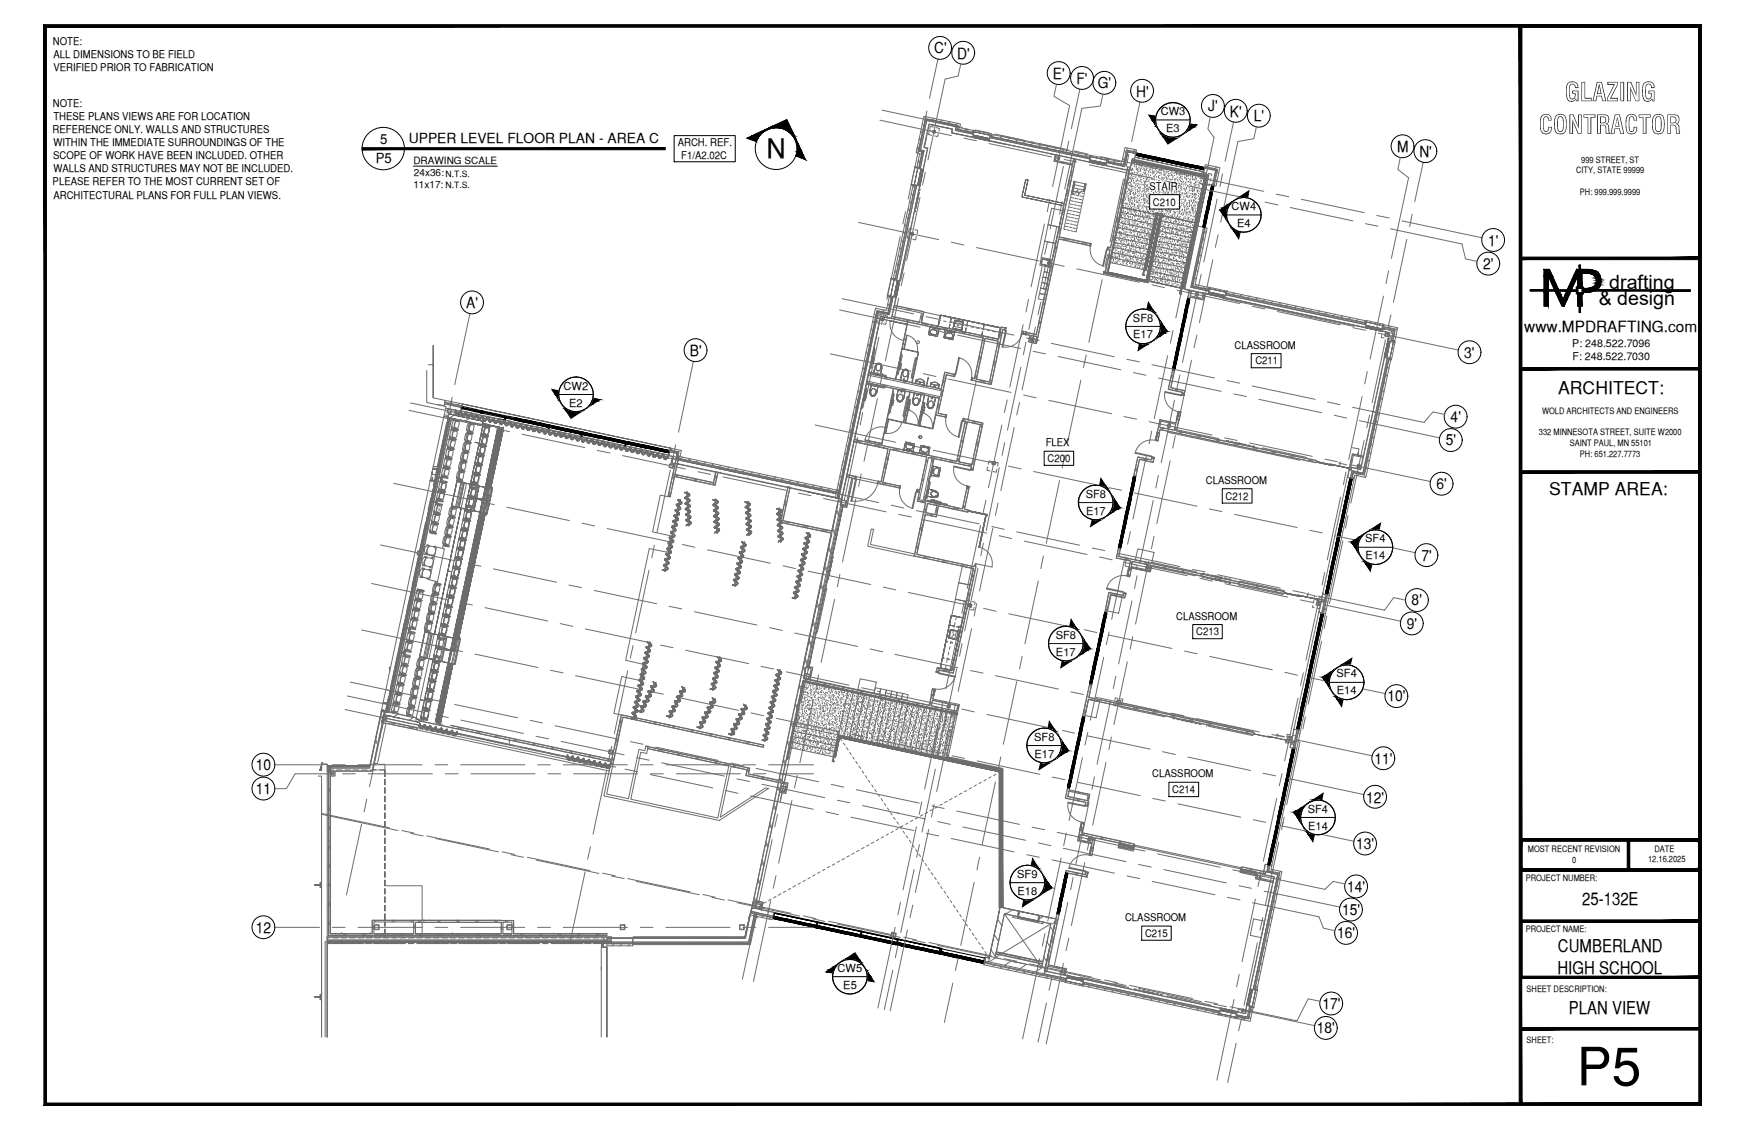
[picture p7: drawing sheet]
<svg xmlns="http://www.w3.org/2000/svg" width="432mm" height="279mm" viewBox="0 0 432 279" stroke-linecap="round" stroke-linejoin="round" font-family="sans-serif">
<defs><g id="words">
<text font-size="13.1" x="390.1" y="268.4">P5</text>
<text font-size="6.7" x="189.7" y="39.2">N</text>
<g font-size="6.3">
<text x="387.2" y="25">GLAZING</text>
<text x="380.8" y="33.1">CONTRACTOR</text>
</g>
<g font-size="4.9">
<text x="398.2" y="71.5">drafting</text>
<text x="395.6" y="75.5">&amp; design</text>
</g>
<g font-size="4.4">
<text x="385.6" y="97.5">ARCHITECT:</text>
<text x="383.3" y="122.5">STAMP AREA:</text>
<text x="391.5" y="223.7">25-132E</text>
<text x="385.5" y="235.4">CUMBERLAND</text>
<text x="385.4" y="240.7">HIGH SCHOOL</text>
<text x="388.2" y="250.8">PLAN VIEW</text>
</g>
<g font-size="3.8">
<text x="231.1" y="13.2">C'</text>
<text x="236.9" y="14.5">D'</text>
<text x="260.5" y="19.5">E'</text>
<text x="266.4" y="20.7">F'</text>
<text x="271.7" y="21.8">G'</text>
<text x="281.1" y="23.9">H'</text>
<text x="299" y="27.6">J'</text>
<text x="304.4" y="28.8">K'</text>
<text x="310.3" y="30">L'</text>
<text x="345.7" y="37.6">M</text>
<text x="351.2" y="38.8">N'</text>
<text x="368.2" y="60.8">1'</text>
<text x="367" y="66.5">2'</text>
<text x="115.4" y="76.2">A'</text>
<text x="377.2" y="82">www.MPDRAFTING.com</text>
<text x="170.7" y="87.9">B'</text>
<text x="362.3" y="88.5">3'</text>
<text x="359" y="104.4">4'</text>
<text x="357.8" y="110.1">5'</text>
<text x="355.5" y="121">6'</text>
<text x="351.7" y="138.6">7'</text>
<text x="349.3" y="149.7">8'</text>
<text x="348.1" y="155.5">9'</text>
<text x="343.3" y="173.4">10'</text>
<text x="63.3" y="190.4">10</text>
<text x="340.1" y="188.8">11'</text>
<text x="63.3" y="196.3">11</text>
<text x="338.1" y="198.4">12'</text>
<text x="335.6" y="209.9">13'</text>
<text x="333.4" y="220.5">14'</text>
<text x="332.1" y="226.2">15'</text>
<text x="63.3" y="230.6">12</text>
<text x="330.9" y="232">16'</text>
<text x="327.2" y="249.5">17'</text>
<text x="325.9" y="255.5">18'</text>
</g>
<g font-size="3.4">
<text x="94" y="35.5">5</text>
<text x="101.2" y="35.3">UPPER LEVEL FLOOR PLAN - AREA C</text>
<text x="93" y="40.3">P5</text>
</g>
<g font-size="2.8">
<text x="287.2" y="28.4">CW3</text>
<text x="288.5" y="32.7">E3</text>
<text x="304.7" y="51.9">CW4</text>
<text x="306.1" y="56.1">E4</text>
<text x="280.4" y="79.5">SF8</text>
<text x="280.4" y="83.7">E17</text>
<text x="139.4" y="96.3">CW2</text>
<text x="140.8" y="100.5">E2</text>
<text x="268.7" y="123.1">SF8</text>
<text x="268.7" y="127.3">E17</text>
<text x="337.8" y="134.1">SF4</text>
<text x="337.9" y="138.3">E14</text>
<text x="261.2" y="157.9">SF8</text>
<text x="261.3" y="162.1">E17</text>
<text x="330.7" y="167.5">SF4</text>
<text x="330.8" y="171.7">E14</text>
<text x="255.9" y="183.1">SF8</text>
<text x="256" y="187.3">E17</text>
<text x="323.6" y="200.9">SF4</text>
<text x="323.7" y="205.1">E14</text>
<text x="251.7" y="217">SF9</text>
<text x="251.8" y="221.2">E18</text>
<text x="207.3" y="240.3">CW5</text>
<text x="208.7" y="244.5">E5</text>
</g>
<g font-size="2.6">
<text x="13.1" y="11">NOTE:</text>
<text x="13.2" y="14.3">ALL DIMENSIONS TO BE FIELD</text>
<text x="13.2" y="17.5">VERIFIED PRIOR TO FABRICATION</text>
<text x="13.1" y="26.4">NOTE:</text>
<text x="13.2" y="29.7">THESE PLANS VIEWS ARE FOR LOCATION</text>
<text x="13" y="32.9">REFERENCE ONLY. WALLS AND STRUCTURES</text>
<text x="13.1" y="39.4">SCOPE OF WORK HAVE BEEN INCLUDED. OTHER</text>
<text x="13.2" y="36.1">WITHIN THE IMMEDIATE SURROUNDINGS OF THE</text>
<text x="167.7" y="36.1">ARCH. REF.</text>
<text x="168.6" y="39.4">F1/A2.02C</text>
<text x="13" y="45.8">PLEASE REFER TO THE MOST CURRENT SET OF</text>
<text x="13.2" y="42.6">WALLS AND STRUCTURES MAY NOT BE INCLUDED.</text>
<text x="284.4" y="46.9">STAIR</text>
<text x="13.2" y="49.1">ARCHITECTURAL PLANS FOR FULL PLAN VIEWS.</text>
<text x="285.3" y="50.9">C210</text>
<text x="305.5" y="86.2">CLASSROOM</text>
<text x="389.1" y="85.8">P: 248.522.7096</text>
<text x="389.1" y="89">F: 248.522.7030</text>
<text x="310.6" y="90.1">C211</text>
<text x="258.8" y="110.3">FLEX</text>
<text x="259.2" y="114.2">C200</text>
<text x="298.4" y="119.6">CLASSROOM</text>
<text x="303.3" y="123.6">C212</text>
<text x="291" y="153.2">CLASSROOM</text>
<text x="296" y="157.1">C213</text>
<text x="285.1" y="192.2">CLASSROOM</text>
<text x="290.1" y="196.2">C214</text>
<text x="278.4" y="227.8">CLASSROOM</text>
<text x="283.3" y="231.6">C215</text>
</g>
<g font-size="2.5">
<text x="102.3" y="40.6">DRAWING SCALE</text>
<text x="102.3" y="46.5">11x17:</text>
<text x="102.4" y="43.6">24x36:</text>
</g>
<g font-size="2.2">
<text x="391.3" y="40.2">999 STREET, ST</text>
<text x="390" y="42.9">CITY, STATE 99999</text>
<text x="391" y="48.2">PH: 999.999.9999</text>
<text x="380.8" y="107.6">332 MINNESOTA STREET, SUITE W2000</text>
<text x="381.6" y="102.3">WOLD ARCHITECTS AND ENGINEERS</text>
<text x="388.4" y="110.3">SAINT PAUL, MN 55101</text>
<text x="391" y="113">PH: 651.227.7773</text>
<text x="378.1" y="210.6">MOST RECENT REVISION</text>
<text x="389" y="213.3">0</text>
<text x="407.8" y="213.2">12.16.2025</text>
<text x="409.4" y="210.6">DATE</text>
<text x="377.6" y="217.8">PROJECT NUMBER:</text>
<text x="377.6" y="230.4">PROJECT NAME:</text>
<text x="377.8" y="245.2">SHEET DESCRIPTION:</text>
<text x="377.8" y="257.9">SHEET:</text>
</g>
<g font-size="2.1">
<text x="110.2" y="43.7">N.T.S.</text>
<text x="110.2" y="46.5">N.T.S.</text>
</g>
</g></defs>
<!-- layer: LIGHT_2 -->
<g fill="none" stroke="#6c6c6c" stroke-width=".25">
<path d="M227 36.3l.4 .5M227.1 36.1l-.3 1.2M227.3 39.7l-.2 .8M227.3 39.6l.3 .6M227.3 37.2l-.2 .7M227.4 34.4l.4 .5M227.8 32.4l.4 .6M227.8 38l.2 .3M228.1 38h-.1M228.2 30.5l.4 .6M228.6 28.8l9.1 1.9-.3 .9 3.5 .7-.1 .3h.2l-.3 1.4-5.2-1.1 .1-1-5.7-1.2-1.2 5.7 .9 .2-1.1 5.1v.2l-1.4-.2 .1-.3-.3-.1 .7-3.3-.9-.2zM228.7 28.8l.3 .3"/>
<path d="M229.2 34.2l-.5 2.2M229.3 28.9l-.3 .2M229.4 36.6h.2M229.7 32.3l.7 .1M229.9 32.6l-.2 .7 .9 .2M229.9 30.7l5.7 1.2M230.9 32.3l.5 .1-.1 .5-.5-.1zM230.9 32.3h.6l-.2 .6-.5-.1zM231 31.4l-.8-.2-.1 .7M231.2 29.3l-.5 .4M231.6 31.6l.9 .1-.2 .7M232.2 33.1l-.2 .7-.7-.2"/>
<path d="M233.1 29.7l-.5 .3M235.1 30.1l-.6 .4M235.6 32.3l-.1 .5 13.2 2.9M237 30.5l-.6 .4M237 31.4l.4 .5M238.6 32.3l.6-.4 .4 .6M238.9 31.9l.8 .2M239.1 31.9l-.5 .4M240.5 33.8v.1M240.7 34l4.1 .9-4.1-.9M240.7 32.7l.1-.1-.1 .2M240.7 32.9v.1l.2 .1"/>
<path d="M240.7 34l4.1 .9M240.8 32.5l-.3 .2M240.9 33.4l.1 .1v.3h-.3zM240.9 33.4l4 .9-4-.9M240.9 33.1l-4.4-.9 .2-.9-7.4-1.6-1.6 7.3 .9 .3-1 4.4M240.9 33.2l-4.6-.9 .2-.9-7.2-1.6-1.5 7.2 .9 .3-1 4.5M240.9 32.2l.1 .1-.1 .8h-.2zM241 32.6l4 .9zM241 32.6v-.3l4.1 .8-.1 .4M241 33.8l3.6 .8M241 33.6v-.1l3.7 .9M244.2 32.8l.7 .1"/>
<path d="M244.7 34.2l.2 .1-.1 .4-.2-.1zM244.7 34.2l-3.7-.7 3.7 .8M244.9 34l24.8 5.3M244.9 34.1l24.8 5.3M245 33.5h.3l.1-.3 24.3 5.2v.3h.2l-.3 1.4-8.2-1.7-.2 1.2 4.1 .9-.1 .3-4.4-.9 .3-1.6-16.3-3.4zM245.1 33.1h.3l-.2 .9h-.3zM245.2 33.7l.1-.2-.1 .5-.2-.1M245.2 33.8v-.1l24.4 5.2v.2l-24.4-5.3v.2M246.1 33.4l-.6 .3M246.2 33.1l7.4 1.6M246.6 35.2h.1M247 35.2l-.1 .1"/>
<path d="M247.7 35.4h.1M248 33.8l-.6 .4M248.8 35.6v.1M249.1 35.7l-.1 .1M249.9 34.2l-.6 .3M250.8 36.1h.2M251.8 34.6l-.6 .4M253.6 36.7l.8 .2M253.7 35l-.5 .4M255 35.1l.7 .1M255.6 35.4l-.5 .4M257 35.5l7.5 1.6"/>
<path d="M257.6 35.8l-.6 .4M259.5 36.3l-.6 .3M259.8 38l.9 .2M260.9 39.1v.2M261 39.2l.2 .3M261.1 38.3l8.5 1.8M261.1 38.7l.2 .4M261.2 38.2l.2 .2M261.4 36.6l-.6 .4M261.7 38.7l.6 .2-.2 .5-.5-.1zM261.7 38.8l.5 .1-.1 .5-.5-.1zM263.3 37l-.5 .4"/>
<path d="M265.2 37.5l-.5 .3M265.6 39.4l.5 .2-4 18.9 7.7 1.7-.1 .6-7.7-1.7-5.6 25.9-1.9-.5 .3-1.6-.8-.2 .1-.5 2.3 .5 3.8-18.1-2.3-.5-.2 1.2 2.3 .5-.1 .3-2.6-.5 .3-1.7 .1-.2 2.6 .6zM265.8 37.3l.7 .2M265.9 39.2v.1M267.1 37.8l-.5 .4M269 38.3l-.5 .3M269.6 38.9l.1-.2-.1 .2M269.6 39.1v-.2v.3h.2M269.7 39.6h.2v.4l-.3-.1zM269.7 39.6l4.1 .8-4.1-.8M269.7 38.4h.2l-.2 .9-.1-.1zM269.9 38.7l4 .9-4-.9"/>
<path d="M269.9 38.7v-.3l4.1 .8-.1 .4M269.9 39.8v-.2l3.7 .9M269.9 39.6l3.7 .8M273.9 39.6l.3 .1 .1-.3 3.3 .7 .8-3.7 2.8 .7-.5 2.3-.5-.1-.6 2.9-5.9-1.2zM274 39.2l.3 .1-.2 .9h-.3zM276.7 39.9l-.8-.1-.5 .3M277.8 39.1l.4 .6M278.3 37.2l.3 .5M279 36.6l-.2 .2M280.2 39.7l17.9 3.8-17.9-3.8M280.2 39.7l17.9 3.8M280.2 39.5v-.2l17.9 3.8h-.3l.5-2.4 3.6 .8-1 4.5-2.3-.5 .4-2.2-.8-.2 .8 .2"/>
<path d="M280.2 39.5l17.9 3.8-17.9-3.8M280.7 39.3l-.5-.1-.7 3-9.9-2.3v.2M280.8 38.9l17.1 3.6-17.1-3.6M281 39.9h.1M281 37l-.6 .4M281.1 37.9l-2-.4-.8 3.6-4.5-.9 4.5 1 .8-3.6 2 .4M281.1 37.7l-2.2-.5-.8 3.6-4-.8v.1l.1-.4-.1 .1M281.1 37.5l-2.3-.5-.8 3.6-3.9-.8v.2M223.1 59.2l.3 .6M223.5 57.3l.3 .6M223.9 55.4l.3 .6M224.3 53.5l.4 .6"/>
<path d="M224.7 58l-.2 .9 .7 .1M224.7 51.6l.3 .6M225 58.5h.2l-2.3 10.8h-.1M225.1 49.7l.3 .5M225.2 57.5l.9 .2-.2 .5-.8-.2M225.5 57.5l.6 .2-.2 .5-.5-.2 .2-.5 .5 .2-.2 .5-.5-.1zM225.5 45.5l.9 .2v.3l-1-.2zM225.5 47.8l.4 .5M225.7 56.6l-.7-.1-.2 .8M225.9 45.8l.4 .1v-.2l1.3 .3-5 23.5-1.3-.3 .1-.2-.4-.1zM225.9 45.8l.4 .6M226.3 45.7l.8-4-.8 4"/>
<path d="M226.4 41.2l.9 .3v.2l-.9-.2zM226.4 41.5l-.9 4 .5 .2M226.4 56.8l.7 .2-.2 .8M226.4 52v.4l.2-.4M226.5 46h-.1l-4.9 23h.1M226.7 50.4v.1zM226.7 50.3v.6l.1-.6M226.7 45.8v.2l-.4-.1 .1 .1M226.7 46h-.2l-4.9 23h.2h-.4h.1M226.7 50.9l-.1 .7M226.8 58.5l-.2 .8-.7-.1M226.8 50.1l.1-.3-.1 .6"/>
<path d="M226.8 49.7h.1M226.8 49.8h.1M226.8 49.7v.1zM226.8 45.8l-4.9 23.3-.1 .2-.6-.1M226.8 50.9l-.1 .7M226.9 45.8l-5 23.5M226.9 49.2l-.1 .9M226.9 49h.1M226.9 49.2l-.1 .6M227 49.8l-.1 .7M227 49l-.1 .2M227.1 45.8l.8-4-.8 4"/>
<path d="M227.1 48.6l-.1 .1zM227.1 48.8l.2-.6-.2 .6M227.1 49.2l-.2 .7M227.1 45.7h.4v.3l-.4-.2zM227.1 48.7l-.1 .6 .1-.3M227.3 48.7l-.2 .7M227.3 41.5l-.1-.1 .4 .1M227.4 47.6l-.1 .7M227.5 41.5h-.2l.9-3.9-.9-.3 1.7-8 8.1 1.7-.2 .9 3.8 .8v.2l-3.8-.8-.2-.1 .2-.9-7.8-1.6-1.6 7.6v.2l.8 .2-.8 4h.1v.2M227.5 47.1l.2-.4-.1 .5M227.5 47.6l-.1 .7M227.6 46.1l-.1 .1"/>
<path d="M227.6 46l.9-4.1-.9 4.1M227.8 42l-.7 3.7 .8-3.7M227.9 41.8l.4 .1v.2l-.5-.1zM228 42l-.9 3.7h.2M228.3 42.1l-.8 3.6M228.5 41.9l-.9 4.1M253 48.1l-.1 .6zM253 48.1l.8-3.7-.8 3.7M253.6 48.3l.8-3.8-.8 3.8M253.8 44.4l.6 .1zM258.5 59.6l2.7 .6-.9 4.1-2.7-.6zM259.3 55.6l2.8 .5-.9 4.1-2.7-.6z"/>
<path d="M260.2 51.5l2.8 .6-.9 4-2.8-.5zM261.8 57.5l-.1 1.4M262 56.7l.3 .5M262.1 56.3l.3 .5M262.1 56.1l-.2 .7M262.4 54.8l-.1 .6M262.6 53.4l-.1 .7M262.7 53h.1M262.9 54.5h.1M263.1 51.7l.3 .5M263.1 50.9l-10.2-2.2 10.2 2.2M263.1 40.1l-.3 .2"/>
<path d="M263.2 50.9v-.2l-.1 .7M263.2 40.4h.2M263.3 50.3l-9.7-2 9.7 2M263.3 50.3l-.2 .6M263.3 56.3v.4l.4 .1M263.3 52.6l-.3-.5-.2 .7M263.5 55.8l-.2 .3M263.5 55.2v.4M263.5 49.3l-.1 .7M263.6 40.1l-.3 .2M263.6 55.9l.8 .2M263.7 54.7l-.1 .4"/>
<path d="M263.8 59l-.6 .3M263.8 54.2l-.1 .3M263.8 55.2l.7 .1M263.8 48l-.1 .7M263.9 47.5v.1M263.9 53.7l-.1 .3M263.9 54.4l.8 .1M264 47.5l.3 .5M264 56.8l.7 .2M264 53.1l-.1 .4M264 47.1l.4 .5M264.1 49.1h.1"/>
<path d="M264.1 52.6l-.1 .4M264.1 53.6l.8 .1M264.1 46.7l-.1 .6M264.2 59.1l-.5 .3M264.2 52.1l-.1 .4M264.2 52.8l.8 .2M264.4 51.6l-.2 .4M264.4 51.1v.3M264.4 52l.8 .1M264.4 45.3l-.2 .7M264.5 50.6v.3M264.6 56.1l.6 .2"/>
<path d="M264.6 51.2l.8 .2M264.7 43.7l-.3 1.7M264.7 50l-.2 .4M264.7 49.5v.4M264.7 50.4l.8 .2M264.8 55.4l.6 .1M264.9 49l-.1 .4M264.9 42.9l.3 .5M264.9 57l.7 .2M264.9 54.6l.7 .1M264.9 49.6l.8 .2M265 48.5l-.1 .4"/>
<path d="M265 44.6l-.6 .4 .4 .6M265 42.5l.4 .5M265.1 53.8l.6 .1M265.1 48.8l.7 .2M265.2 47.9l.6-3.1 .2 .1-.6 3h-.2h.2h-.2l.6-3.1 .2 .1-.6 3M265.2 40.8l-4.3-1 .3-1.6-20.5-4.4v.1l-5.2-1.1 .2-.9-5.8-1.2-1.3 5.7 .9 .3-.1 .7-6.8 31.8v.3l-.2-.1-1.2 6.5M265.2 53l.7 .1M265.2 48.1l.8 .1M265.4 52.2l.7 .1M265.5 47.2l2 .5M265.5 56.4l.8 .1M265.6 42.2h.1"/>
<path d="M265.6 51.4l.7 .2M265.7 55.6l.7 .2M265.7 46.5l2.5 .5M265.7 50.6l.7 .1M265.8 45.7l2.6 .5M265.9 54.8l.7 .1M265.9 49.8l.7 .2M266 54l.8 .2M266.1 49l.7 .2M266.2 53.2l.8 .1M266.3 48.3l.7 .1M266.4 57l-.1 .3-.5-.1"/>
<path d="M266.4 52.4l.7 .2M266.5 56.5l-.1 .3M266.5 51.6l.8 .2M266.6 55.9l-.1 .4M266.7 55.4l-.1 .4M266.7 50.8l.8 .2M266.8 54.9l-.1 .3M266.8 50l.9 .2M266.9 54.4l-.1 .3M267 53.8v.4M267 49.3l.8 .1M267.1 53.3v.4"/>
<path d="M267.2 48.5l.8 .1M267.3 52.8l-.2 .4M267.3 52.3v.4M267.5 51.8l-.1 .4M267.6 51.3l-.1 .3M267.7 50.7l-.1 .4M267.8 50.2l-.1 .4M267.8 47.8h.3M267.9 49.7l-.1 .4M268 49.2l-.1 .4M268.1 48.7l-.1 .4M268.2 59.9h.2"/>
<path d="M268.2 48.2v.4M268.4 47.5l.4-2-3.1-.7-.7 3.6M268.4 47.2l.3-1.7-.2-.1-.3 1.8h.2h-.2h.2l.3-1.7-.2-.1-.3 1.8M268.4 59.9l-.6 .4M268.4 47.7l-.1 .3M268.4 47.1l-1.1 .3-.4 .7-.3-1.2-.3 .8-1.2 .2M269.4 40v.1M269.6 40.1l4.1 .9-4.1-.9M269.6 40.1l4.1 .9M269.9 40l3.6 .8M273.6 40.4h.2l-.1 .4h-.2zM273.9 40.1h.2"/>
<path d="M275.3 58.9l.4 .5M275.5 58.4l.3 .5M275.7 59.4v.1M275.8 59.9l8.3 1.8M275.9 55.8h.1M276 58.9h.1M276 58.7l8.4 1.8M276.2 59.6h.1M276.2 54.7v.1M276.2 57.9h.1M276.3 58.9h.1M276.3 57.5l8.4 1.7"/>
<path d="M276.4 54.3l.3 .5M276.4 59.4v.1M276.4 59.9v.1M276.4 53.8l.3 .6M276.5 56.8h.1M276.5 56.2l8.4 1.8M276.6 58.3v.1M276.6 57.3h.1M276.7 58.9h.1M276.7 56.3v.1M276.8 56.6h.1M276.8 54.2v.2"/>
<path d="M276.8 58.9h.1M276.8 55l8.4 1.8M276.9 55.5v.1M276.9 59.4h.1M276.9 57.8h.1M276.9 56v.1M276.9 59.3l.1 .1M276.9 56.6h.1M277 55.6h.1M277 54.7h.1M277.1 57.4h.1M277.1 57.6h.1"/>
<path d="M277.1 58.1v.1M277.1 58.5v.1M277.1 57.6l-.1 .1M277.1 58.6h.1M277.1 54.2h.1M277.1 53.7l8.3 1.8M277.2 56.4h.1M277.2 59.8h.1M277.2 54.2v.1M277.3 58.1h.1M277.3 52.9h.1M277.3 49.7l.3 .5"/>
<path d="M277.3 55.8h.1M277.3 53.4h.1M277.4 57.5h.1M277.4 52.5l8.3 1.7 .4-1.6 1.5 .3M277.4 49.2l.3 .5M277.4 59.9h.1M277.4 58.9h.1M277.4 59.4h.1M277.4 59.6h.1M277.4 53.8h.1M277.5 53.8h.1M277.5 53.4h.1"/>
<path d="M277.5 57.6h.1M277.5 54.9h.1M277.6 58.4h.1M277.6 57.7h.1M277.6 53h.1M277.6 40.3l-.3 .2M277.6 54.2h.1M277.6 52.7h.1M277.7 59.5h.1M277.7 54.7h-.1M277.7 52.1v.1M277.7 55.2h.1"/>
<path d="M277.7 56.8h.1M277.7 56.3h.1M277.7 47.3l-.1 .8M277.7 53.8h.1M277.8 55.4h.1M277.8 56h.1M277.8 50.9h.1M277.8 52.8v.1M277.8 54.8v.1M277.8 51.6h.1M277.9 56.9h.1M277.9 58.7h.1"/>
<path d="M277.9 59.8v.1M277.9 51.7h.1M277.9 54.6h.1M278 51h.1M278 51.6h.1M278 45.9l.1 .1M278 55.5l.1 .1M278 52.1h.1M278.1 53.2h.1M278.1 52.4h.1M278.1 55.8h.1M278.1 50.4h.1"/>
<path d="M278.1 49.7h.1M278.1 58.6h.1M278.1 57.5v.1M278.1 58v.1M278.1 57.3h.1M278.1 57v.1M278.1 59.4h.1M278.2 47.5l.1 .1M278.2 49.4v.1M278.2 53.5v.1M278.2 58.8v.1M278.2 50.2l-.1 .1"/>
<path d="M278.2 59.6l-.1 .1M278.3 45.1l.3 .5M278.3 55.1h.1M278.3 56.2v.1M278.3 56.6h.1M278.3 52.8h.1M278.4 58.9h.1M278.4 53.3h.1M278.4 44.6l.3 .5M278.4 49.5h.1M278.4 53.8v.1M278.4 54.2v.1"/>
<path d="M278.4 54.4h.1M278.4 57.8h.1M278.4 54.9h.1M278.4 50.7h.1M278.4 49.3h.1M278.4 47.8h.1M278.4 50.3v.1M278.4 55.4h.1M278.4 58.1h.1M278.5 43.8h.1M278.5 47.4v.1M278.5 51.1v.1"/>
<path d="M278.5 51.5v.1M278.5 52.3h.1M278.5 53.4v.1M278.5 59.2v.1M278.5 49h.1M278.5 55.5h.1M278.6 46.8v.1M278.6 48.8h.1M278.6 57.3h.1M278.6 58.5h.1M278.6 56.1h.1M278.6 47.6v.1"/>
<path d="M278.6 47.9v.1M278.6 50.1v.1M278.6 48.5h.1M278.7 59.6h.1M278.7 46.3v.1M278.7 59.9v.1M278.7 52.9h.1M278.7 56.3h.1M278.8 56.2h.1M278.8 59.7h.1M278.8 53h.1M278.8 45.8h.1"/>
<path d="M278.8 50.6h.1M278.8 56.8h.1M278.8 51.5h.1M278.8 50.4h.1M278.8 48.1h.1M278.8 47.4h.1M278.8 46.3h.1M278.8 54.5h.1M278.8 56.7v.1M278.8 57.2v.1M278.8 57.5h.1M278.9 58.3h.1"/>
<path d="M278.9 58.8h.1M279 58.4h.1M279 51.8h.1M279 53.3h.1M279 50.4v.1M279 51.1v.1M279 54.9h.1M279 46h-.1M279 52.5h.1M279 41.3h.6l-5.7 26.2-.5-.1 1.2-5.6-.4-.1 .1-.5 .5 .1zM279 47.3v.1M279.1 58.3h.1"/>
<path d="M279.1 56.4h.1M279.1 52h.1M279.1 41.3l-4.3 20-.5-.1M279.1 46.5h-.1M279.1 48.6v.1M279.1 51.7v.1M279.1 52.5v.1M279.1 53.6h.1M279.1 52.6h.1M279.1 47.8h.1M279.1 54.1h.1M279.2 51.1h.1"/>
<path d="M279.2 49.7h.1M279.2 48.5h.1M279.2 47.1h.1M279.2 45.6h.1M279.2 44.4h.1M279.2 49.1h.1M279.2 59.4h.1M279.2 49.4v.1M279.2 55.5v.1M279.2 59.6h.1M279.3 53.8h.1M279.3 45.1h.1"/>
<path d="M279.3 59.4h.1M279.3 55.3h.1M279.3 54.7h.1M279.3 49.7h.1M279.3 44.5v.1M279.3 53.5v.1M279.4 42.1h.1M279.4 46.8h.1M279.4 56.8h.1M279.4 45.8v.1M279.4 57.4v.1M279.4 58.2v.1"/>
<path d="M279.4 58.5v.1M279.5 42.5h.1M279.5 50.6h.1M279.5 45v.1M279.5 54.9h.1M279.5 54.6h.1M279.5 47.2h.1M279.5 55.4h.1M279.5 42.2l-5.3 25.1 5.3-25.1M279.5 41.3l-5.6 26.1-.3-.1 1.1-5.5-.5-.1M279.5 51.4h.1M279.5 55.9h.1"/>
<path d="M279.5 54.2l.1 .1M279.6 50h.1M279.6 49.3h.1M279.6 48.1h.1M279.6 46h.1M279.6 45.2h.1M279.6 44.1h.1M279.6 57h.1M279.6 52.3h.1M279.6 51.9h.1M279.6 50v.1M279.6 50.7h.1"/>
<path d="M279.6 55.8h.1M279.6 57.5h.1M279.7 47.9h.1M279.7 47.7h.1M279.7 48.7v.1M279.7 58.1v.1M279.7 57.3h.1M279.7 49.6h.1M279.7 43.1h.1M279.7 53.5v.1M279.7 58.8h.1M279.7 59.6l.1 .1"/>
<path d="M279.8 45.3h.1M279.8 47.4h.1M279.8 48.2h.1M279.8 51.2h.1M279.8 56.5h.1M279.8 53.8h.1M279.8 46.1h.1M279.8 44.4h.1M279.8 57.7h.1M279.9 46.9h.1M279.9 45.7h.1M279.9 52.8h.1"/>
<path d="M279.9 43.6h-.1M279.9 58.2h.1M279.9 54.3h.1M279.9 53h.1M279.9 52.2l-.1 .1M280 51.5h.1M280 50.4h.1M280 48.9h.1M280 47.4h.1M280 46.3h.1M280 44.8h.1M280 43.4h.1"/>
<path d="M280 42.2h.1M280 40.8h.1M280 57.7h.1M280 42.6v.1M280 58.7v.1M280 56.8h.1M280 51.6h.1M280 49.2h.1M280 46.2h.1M280 59.2v.1M280 55.4l.1 .1M280 52.1v.1"/>
<path d="M280.1 42.1h.1M280.1 44.3h.1M280.1 50.5h.1M280.1 56v.1M280.1 56.9v.1M280.1 54.9h.1M280.2 49.7h.1M280.2 48.9h.1M280.2 40.8h.1M280.2 41.6v.1M280.2 58.5h.1M280.2 46.7h.1"/>
<path d="M280.2 53.5h.1M280.2 42.9h.1M280.2 59.9h.1M280.2 54h.1M280.2 52.8v.1M280.2 58.7h.1M280.2 56.3h.1M280.3 50.5h.1M280.3 42.1h.1M280.3 59.7h.1M280.3 51.1h.1M280.3 50h.1"/>
<path d="M280.3 47.8h.1M280.3 47.1h.1M280.3 46h.1M280.3 43.8h.1M280.3 43h.1M280.3 41.9h.1M280.3 54.5l-.1 .1M280.3 55.6h.1M280.4 46.2h.1M280.4 44.3h.1M280.4 56.1h.1M280.4 55.6h.1"/>
<path d="M280.4 57.4h.1M280.4 53.2h.1M280.4 52.2h.1M280.4 59.4h.1M280.5 47.9h.1M280.5 44.8h.1M280.5 47.8h.1M280.5 57.1h.1M280.5 53.3h.1M280.5 51.7h.1M280.5 49.1h.1M280.5 54.8h.1"/>
<path d="M280.5 43.6h.1M280.6 45.3h.1M280.6 48.3h.1M280.6 58.2h.1M280.6 45.2h.1M280.6 50.4h.1M280.6 40.1l-.1 .1M280.6 56.9h.1M280.6 55.1h.1M280.7 49h.1M280.7 51.2h.1M280.7 58.9h.1"/>
<path d="M280.7 57.4h.1M280.7 52.6h.1M280.7 50.7h.1M280.7 49.3h.1M280.7 48.1h.1M280.7 46.7h.1M280.7 44.1h.1M280.7 42.6h.1M280.7 41.1h.1M280.7 40.9v.1M280.7 49.8h.1M280.7 40.6h.1"/>
<path d="M280.7 59.4h.1M280.7 42.8h.1M280.7 57.9v.1M280.7 54.2v.1M280.8 50.7h.1M280.8 59.5h.1M280.8 53.7h.1M280.8 48.5h.1M280.8 42.5v.1M280.8 58.1v.1M280.8 50.9h-.1M280.8 58.9l-.1 .1"/>
<path d="M280.9 55.2h.1M280.9 53.5h.1M280.9 46.2v.1M280.9 46.4h.1M280.9 52.3h.1M280.9 43.3h.1M280.9 55.6h-.1M280.9 56.8h.1M280.9 52.2h.1M280.9 47.2h.1M280.9 51.4h.1M280.9 57.3h.1"/>
<path d="M280.9 56.1l.1 .1M280.9 52.7h.1M281 48h.1M281 53.2h.1M281 43.8h.1M281 45.8v.1M281 47.6h.1M281 46.8h.1M281 54.5h.1M281.1 43.7v.1M281.1 54.8h.1M281.1 51.9h.1"/>
<path d="M281.1 49.7h.1M281.1 47.8h.1M281.1 45.6h.1M281.1 44.8h.1M281.1 41.5h.1M281.1 40.8h.1M281.1 54.2l-.1 .1M281.1 40h.1M281.1 48.9v.1M281.1 44.5v.1M281.1 45.3v.1M281.1 52.3h.1"/>
<path d="M281.1 53h.1M281.1 55.7h.1M281.2 41.3h.1M281.2 41v.1M281.2 43.2h.1M281.2 49.4v.1M281.2 54.5h.1M281.2 56.8v.1M281.2 57.2h.1M281.2 58.7h.1M281.2 53.5h.1M281.2 41.8v.1"/>
<path d="M281.2 50h.1M281.2 58.4h.1M281.3 41.8h.1M281.3 44.8h.1M281.3 40.5l.1 .1M281.3 42.7h.1M281.3 49.9v.1M281.3 52.5v.1M281.3 56.5h.1M281.3 58.9l-.1 .1M281.4 51.6h.1M281.4 56.1h.1"/>
<path d="M281.4 55.6h.1M281.4 40.3l1.4 .2-.1 .4-1.4-.3zM281.4 46.1v.1M281.4 56.4h.1M281.4 51.1h.1M281.4 50h.1M281.4 48.5h.1M281.4 47.1h.1M281.4 46h.1M281.4 44.4h.1M281.4 43h.1M281.4 41.9h.1"/>
<path d="M281.4 40.4h.1M281.4 42.4h.1M281.4 56.6h.1M281.4 45.3h.1M281.4 47.3v.1M281.4 54.2h.1M281.5 40.1h.1M281.5 57.7h.1M281.5 58.2h.1M281.5 49h.1M281.5 47.4l-.1 .1M281.5 59.2h.1"/>
<path d="M281.6 55.6h.1M281.6 54.2h.1M281.6 44.6v.1M281.6 55.4h.1M281.6 47.9v.1M281.6 59.4h.1M281.6 50.9v.1M281.7 53.6h.1M281.7 43.4h.1M281.7 46.3v.1M281.7 54.7v.1M281.7 58.4v.1"/>
<path d="M281.7 40.4h.1M281.7 58.6h.1M281.7 51.4v.1M281.7 42h.1M281.7 48.5h.1M281.7 50.1v.1M281.7 52.8h.1M281.7 52.9v.1M281.7 57.4v.1M281.7 56.2h.1M281.8 51.5h.1M281.8 50.7h.1"/>
<path d="M281.8 49.7h.1M281.8 47.4h.1M281.8 46.7h.1M281.8 45.6h.1M281.8 43.4h.1M281.8 42.6h.1M281.8 41.5h.1M281.8 59.6h.1M281.8 58.9h.1M281.8 59.4h.1M281.8 43.6l.1 .1M281.8 44.6v.1"/>
<path d="M281.8 50.9v.1M281.8 51.8h.1M281.8 53.4l-.1 .1M281.9 40.9h.1M281.9 54.3h.1M281.9 46h.1M281.9 49.6v.1M281.9 43.8l-.1 .1M281.9 57.3h.1M281.9 59.9l-.1 .1M281.9 47.4v.1M282 53.2h.1"/>
<path d="M282 41h.1M282 46.5h.1M282 48.3h.1M282 49.1h.1M282 49.5h.1M282 55.8h.1M282 57.6v.1M282 58.1v.1M282.1 44.8h.1M282.1 46.9v.1M282.1 54.2h.1M282.1 59.6v.1"/>
<path d="M282.1 41.9h.1M282.1 58.2h.1M282.1 55.2h.1M282.1 54.7v.1M282.1 51.9h.1M282.1 50.4h.1M282.1 48.9h.1M282.1 47.8h.1M282.1 46.3h.1M282.1 43.8h.1M282.1 42.2h.1M282.1 40.8h.1"/>
<path d="M282.1 45.6v.1M282.1 50h.1M282.1 53.8h.1M282.1 50.8v.1M282.2 52.5h.1M282.2 44.3h.1M282.2 46.4v.1M282.2 52.1v.1M282.2 56.8h.1M282.2 43.2h.1M282.2 47l-.1 .1M282.2 57.7h.1"/>
<path d="M282.2 56.3h-.1M282.3 42.2h.1M282.3 59.3h.1M282.3 53h.1M282.3 52.9h.1M282.3 42.4h.1M282.3 53.7h.1M282.3 42.9v.1M282.3 44.5v.1M282.3 51.1h.1M282.3 56.8v.1M282.4 41.7h.1"/>
<path d="M282.4 43.8h.1M282.4 55.2h.1M282.4 56.7h.1M282.4 54.9h.1M282.4 40.3h.1M282.4 48.4l.1 .1M282.4 45v.1M282.4 56v.1M282.4 48v.1M282.5 57.6h.1M282.5 51.5h.1M282.5 49.3h.1"/>
<path d="M282.5 48.5l.1 .1M282.5 47.4h.1M282.5 45.2h.1M282.5 44.4h.1M282.5 43.4h.1M282.5 41.1h.1M282.5 49.3v.1M282.5 54.5h.1M282.5 58.1h.1M282.6 58.7h.1M282.6 45.5v.1M282.6 50v.1"/>
<path d="M282.6 58.6v.1M282.6 59.9h.1M282.6 59.7h.1M282.6 41.7v.1M282.6 45.7v.1M282.6 50.7h.1M282.7 56.3h.1M282.7 40.9v.1M282.7 43.1h.1M282.7 53.2v.1M282.7 55.6h-.1M282.7 51.2h.1"/>
<path d="M282.7 57.1h.1M282.8 47.4h.1M282.8 58.7h.1M282.8 53.4h.1M282.8 59.4h.1M282.8 57.1h.1M282.8 53.9h.1M282.8 43.1h.1M282.8 46.5v.1M282.8 51.2h.1M282.8 53.3v.1M282.8 52l.1 .1"/>
<path d="M282.8 51.7h.1M282.8 56.5h.1M282.8 52.8v.1M282.9 52.2h.1M282.9 49.7h.1M282.9 48.1h.1M282.9 46.7h.1M282.9 45.6h.1M282.9 44.1h.1M282.9 42.6h.1M282.9 41.5h.1M282.9 44.8h.1"/>
<path d="M282.9 43.6h-.1M282.9 54.9v.1M283 48.6h.1M283 55.1h.1M283 54.2h.1M283 50.7h-.1M283 47.1h.1M283 47.9h.1M283 57.6h.1M283 55.4l-.1 .1M283 49.2h.1M283 40.3h.1"/>
<path d="M283 49.3v.1M283 58.9v.1M283 44.1h.1M283 59.1h.1M283.1 42.1h.1M283.1 54.3h.1M283.1 50.2h.1M283.1 55.4h.1M283.1 45.9h.1M283.1 49.7h.1M283.1 53.5h.1M283.1 41.6v.1"/>
<path d="M283.1 48v.1M283.1 58.1v.1M283.1 59.6v.1M283.2 46.7h.1M283.2 56.2v.1M283.2 58.4h.1M283.2 56.8h.1M283.3 51.1h.1M283.3 50.4h.1M283.3 49.3h.1M283.3 47.1h.1M283.3 46.3h.1"/>
<path d="M283.3 45.2h.1M283.3 43h.1M283.3 42.2h.1M283.3 41.1h.1M283.3 45.4h.1M283.3 47.6h.1M283.3 45.1h.1M283.3 50.2h.1M283.3 57.3h.1M283.3 52.8h.1M283.3 42.1v.1M283.3 43.2h.1"/>
<path d="M283.3 46.4h.1M283.3 59.6h.1M283.3 52.2h.1M283.3 44.1h.1M283.3 56.1v.1M283.3 58.3v.1M283.4 44.9h.1M283.4 54.9h.1M283.4 53h.1M283.4 47.8h.1M283.4 42.6v.1M283.4 45.6v.1"/>
<path d="M283.4 58.8l-.1 .1M283.4 57.3h.1M283.5 42.7h.1M283.5 49.5h.1M283.5 52.6h.1M283.5 53.2h.1M283.5 41.4h.1M283.5 51.2h.1M283.5 54.5h.1M283.5 56.8v.1M283.6 42.2h.1M283.6 48.3h.1"/>
<path d="M283.6 53.6h.1M283.6 54.7h.1M283.6 58.4h.1M283.7 51.5h.1M283.7 50h.1M283.7 48.5h.1M283.7 47.4h.1M283.7 46h.1M283.7 44.4h.1M283.7 43.4h.1M283.7 41.9h.1M283.7 51.2h.1"/>
<path d="M283.7 59.6h.1M283.7 58.1h.1M283.7 43.6h.1M283.7 54.1l-.1 .1M283.7 52.5v.1M283.7 46.9h.1M283.7 48.8h.1M283.7 51.8h.1M283.7 56.4v.1M283.8 45h.1M283.8 59.2h.1M283.8 48.5h.1"/>
<path d="M283.8 52.3h.1M283.8 44.1h.1M283.8 46.3h.1M283.8 58.3h.1M283.8 53.6h.1M283.8 44.2l.1 .1M283.8 41.1v.1M283.8 55.6h.1M283.9 55.1v.1M284 45.8h.1M284 46.8h.1M284 49.8h.1"/>
<path d="M284 59.4h.1M284 56.6h.1M284 55.9h.1M284 53.6h.1M284 52.2h.1M284 51.1h.1M284 48.9h.1M284 48.1h.1M284 47.1h.1M284 44.8h.1M284 44.1h.1M284 43h.1"/>
<path d="M284 51.8h.1M284 54.7v.1M284 55.4h.1M284 54.9h-.1M284 49.7h.1M284 54.4h.1M284 41.5v.1M284 57h.1M284.1 50.5h.1M284.1 50.3h.1M284.1 57.5h.1M284.1 53.6h.1"/>
<path d="M284.1 42.2h.1M284.1 58.6v.1M284.1 47.3h.1M284.1 57.5h-.1M284.2 49.1h.1M284.2 51.3h.1M284.2 52.5h.1M284.2 43.5h.1M284.2 43.2h.1M284.2 55.6h.1M284.2 47h.1M284.2 42.7h.1"/>
<path d="M284.2 47.8h.1M284.2 57.1h.1M284.2 54.3v.1M284.3 48.6h.1M284.3 44.8h.1M284.3 58.6h.1M284.3 58.2h.1M284.3 53.3h.1M284.4 46.5h.1M284.4 55.8h.1M284.4 52.8h.1M284.4 51.9h.1"/>
<path d="M284.4 49.3h.1M284.4 47.8h.1M284.4 46.3h.1M284.4 45.2h.1M284.4 43.8h.1M284.4 42.2h.1M284.4 41.1h.1M284.4 44.3v.1M284.4 56.4h.1M284.4 59.7h.1M284.4 59.3h.1M284.4 58.8h.1"/>
<path d="M284.4 58.2v.1M284.5 53.8h.1M284.5 54.2h.1M284.5 43.8v.1M284.5 57.5h.1M284.5 40.7h.1M284.5 57h.1M284.5 41.7h.1M284.5 57.7h.1M284.5 59.1h.1M284.5 53h.1M284.6 42h.1"/>
<path d="M284.6 42.5h.1M284.6 55.3h.1M284.7 41.2h.1M284.7 43.3v.1M284.7 41.1v.1M284.7 54v.1M284.7 56.8v.1M284.7 52.3h.1M284.7 54.6h.1M284.7 53.5l-.1 .1M284.7 58.4h.1M284.7 42.6h.1"/>
<path d="M284.7 41.9h.1M284.7 40.8h.1M284.7 47.9l.1 .1M284.7 55.6h.1M284.8 56.1h.1M284.8 43.9h.1M284.8 54.9h.1M284.8 56.1v.1M284.8 59.2l.1 .1M284.9 40.7h.1M284.9 59.5h.1M284.9 51.9v.1"/>
<path d="M284.9 57.3h.1M285 44.4h.1M285 47.3l-.1 .1M285.1 58h.1M285.1 53.2v.1M285.1 55.6h.1M285.1 53.1h.1M285.1 41.9h.1M285.1 56.9v.1M285.1 52.2h.1M285.1 44.1h.1M285.1 43h.1"/>
<path d="M285.1 41.5h.1M285.1 42.6v.1M285.1 54.7h.1M285.2 52.4h.1M285.2 58h.1M285.2 44.3h.1M285.2 42.4h.1M285.2 55.6h.1M285.2 55.1l.1 .1M285.3 56.8h.2M285.4 42.9h.1M285.4 53.6h.1"/>
<path d="M285.4 41.6v.1M285.4 47.6h.1M285.4 54.3v.1M285.4 48v.1M285.4 56.6h.1M285.4 54.3h.1M285.4 53.2v.1M285.4 55.1h.1M285.5 52.6h.1M285.5 51.9h.1M285.5 47.8h.1M285.5 44.4h.1"/>
<path d="M285.5 43.8h.1M285.5 42.6h.1M285.5 54.8h.1M285.5 53.5h.1M285.6 54.4h.1M285.6 43.9h.1M285.6 42.7v.1M285.6 52.8v.1M285.6 43.6h.1M285.6 52h.1M285.6 55.5l.1 .1M285.7 54.2l-2.9 13.8 .3 .1"/>
<path d="M285.7 44.4h.1M285.7 40.9v.1M285.7 55.5h.1M285.7 53h.1M285.7 42.2v.1M285.7 54.3h.1M285.8 41.5h.1M285.8 53.3h.1M285.8 40.9l.1 .1M285.9 53h.1M285.9 47.4h.1M285.9 43.4h.1"/>
<path d="M285.9 41.9h.1M285.9 41.8h.1M285.9 54.5h.1M285.9 54.3l-2.9 13.6h.2l-.1 .2-.3-.1M285.9 53l-8.3-1.8 8.3 1.8M285.9 59.5l.2 .1M286 59.4h.1M286 54.1h.1M286 54.2v.1M286.1 48v.1M286.1 42.4v.1M286.1 52.7h.1"/>
<path d="M286.1 43.7l.1 .1M286.1 43.8h.1M286.1 51.8v.1M286.1 59.1v.1M286.1 47.6h.1M286.2 52.6h.1M286.2 44.4h.1M286.2 42.2h.1M286.2 41.5h.1M286.2 42.9v.1M286.2 58.2l.2 .1M286.3 53.1l-.2-.1 .2 .1"/>
<path d="M286.3 54.4l-.4-.1 .3-1.5 1.3 .3-3.2 15.1M286.3 59.6l8 1.7M286.3 41.1h.1M286.3 58h.1M286.3 53l-3 13.8 .3 .1-.3-.1zM286.3 53h.2h-.2M286.4 42.7h.1M286.4 53.2l.6 .1-.6-.1M286.4 57.5l.1 .1M286.4 58.7h.1M286.5 53l.6 .1-.6-.1M286.5 53l-2.9 13.9z"/>
<path d="M286.5 47.3l.1 .1M286.5 58.8h.1M286.5 57l.1 .1M286.6 51.9h.1M286.6 47.8h.1M286.6 43.8h.1M286.6 42.6h.1M286.6 41.1h.1M286.6 42.3v.1M286.6 57v.1M286.6 56.7v.1M286.6 58.4l8 1.7"/>
<path d="M286.6 56.6h.1M286.6 43.9h.1M286.6 41.5h.1M286.6 59.9h.1M286.7 44.6l.1 .1M286.7 43.6l-.1 .1M286.8 47.1h.1M286.8 55.9h.1M286.8 57.7h.1M286.8 43.4h.1M286.8 52.3h.1M286.8 55.8h.1"/>
<path d="M286.8 41.2h.1M286.8 44.1v.1M286.8 55.5h.1M286.8 59.8h.1M286.8 57.1l8.1 1.7M286.9 42h.1M286.9 44.6h.1M286.9 47.6v.1M286.9 58.3v.1M286.9 57h.1M286.9 57.8h-.1M287 42.9h.1"/>
<path d="M287 55.4h.1M287 57.8h.1M287 59.4h.1M287 52.2h.1M287 47.4h.1M287 44.1h.1M287 43.4h.1M287 42.2h.1M287 51.8h.1M287 58.5h.1M287 59.9h.1M287 47.5h.1"/>
<path d="M287 54.5h.1M287 59.3h.1M287.1 57h.1M287.1 53.1l-3.4 16.2zM287.1 53.1l.2 .1-3.5 16.1 3.5-16.1M287.1 42.2h.1M287.1 59.7h.1M287.1 55.9l8 1.6M287.1 54h.1M287.2 42.7h.1M287.2 56.1v.1M287.2 57.4v.1"/>
<path d="M287.2 55.2h.1M287.2 58.9h.1M287.3 55.7h.1M287.3 53.3h.2h-.2M287.3 53.4v-.2v.2M287.3 58.8v.1M287.3 52.6h.1M287.3 44.4h.1M287.3 43h.1M287.3 43.2h.1M287.3 52.4v.1M287.3 54.8l.1 .1"/>
<path d="M287.3 54.6l8.1 1.7M287.4 42.2h.1M287.4 58h.1M287.5 53.1l-1.3-.3-3.2 15M287.5 53h.2h-.2l-3.5 16.7-10.7-2.3-.1-.2-.2 .4 11.1 2.3 .3-1.6 8.1 1.7-.6 2.6 6.2-28.8-18-3.8 18 3.8-5.6 26.2M287.5 43.8h.1M287.5 51.9h.1M287.5 51.8h.1M287.5 56h.1M287.5 57.2h.1M287.5 47.6h.1M287.5 59.4h.1"/>
<path d="M287.6 53.3l8.1 1.8-8.1-1.8M287.6 44.2v.1M287.6 56.5h.1M287.6 57h.1M287.6 52.3h.1M287.6 53.7l.1 .1M287.7 58h.1M287.7 53l-3.6 16.9-11.1-2.3 .2-.4M287.7 47.1h.1M287.7 55.2h.1M287.7 58.5h.1M287.7 53.3h.1"/>
<path d="M287.7 52.2h.1M287.7 44.1h.1M287.7 41.9h.1M287.7 56.8h.1M287.7 44.7h.1M287.7 59.1h.1M287.8 41.7l-.1 .1M287.8 54.5h.1M287.8 55.6v.1M287.8 56.7v.1M287.8 44.4h.1M287.8 58h.1"/>
<path d="M287.9 47.4h.1M287.9 53.6h.1M287.9 42.3v.1M287.9 43.1l.1 .1M287.9 55.7h.1M288 53.8h.1M288 43.9h.1M288 54.4h.1M288 52.9h.1M288 42.7h.1M288 47.9h.1M288 53h.1"/>
<path d="M288 47.4h.1M288 43.4h.1M288 42.2h.1M288 41.8h.1M288 56.3h.1M288 57.4v.1M288 59.8v.1M288 58.7h.1M288.1 55h.1M288.1 44.1h.1M288.2 43.2h.1M288.2 56.5h.1"/>
<path d="M288.2 55.4v.1M288.2 59.9h.1M288.2 53.5h.1M288.2 59.1h.1M288.2 59.3v.1M288.3 55.1h.1M288.3 57.7h.1M288.3 54.6v.1M288.3 55.6h.1M288.4 47.6h.1M288.4 55.4h.1M288.4 57.2h.1"/>
<path d="M288.4 56.6v.1M288.4 58.5h.1M288.4 53.5h.1M288.4 57.7h.1M288.4 51.9h.1M288.4 47.8h.1M288.4 43.8h.1M288.4 43h.1M288.4 41.9h.1M288.4 57h.1M288.5 52.2h.1M288.5 54.2h.1"/>
<path d="M288.5 56.5h.1M288.5 58.5h.1M288.5 43.2v.1M288.5 53h.1M288.5 42.6h.1M288.5 54.3v.1M288.6 43.9h.1M288.6 58h.1M288.6 59.6h.1M288.7 52l-.1 .1M288.7 54h.1M288.7 44.4h.1"/>
<path d="M288.7 47.4h.1M288.7 53.7h.1M288.7 54.9h.1M288.7 42.2v.1M288.7 57.3v.1M288.7 58.5h.1M288.7 59v.1M288.7 58.9h.1M288.8 58.7h.1M288.8 53.3h.1M288.8 52.2h.1M288.8 44.1h.1"/>
<path d="M288.8 42.6h.1M288.8 52.5l-.1 .1M288.8 57.5l.1 .1M288.9 54.8h.1M288.9 47.7h.1M288.9 56.8h.1M288.9 43.4h.1M288.9 47.9h.1M289 52.3h.1M289 44.2l.1 .1M289 53.8h.1M289 57.7h-.1"/>
<path d="M289.1 42.5h.1M289.1 54.3h.1M289.1 55.9h.1M289.1 42.9h.1M289.1 53.5v.1M289.1 59.3v.1M289.1 56.4h.1M289.1 55.3v.1M289.2 53.7h.1M289.2 53h.1M289.2 51.9h.1M289.2 47.8h.1"/>
<path d="M289.2 43.8h.1M289.2 42.9v.1M289.2 53.9v.1M289.2 59.8h.1M289.2 42.4h.1M289.2 47.2v.1M289.2 56.7v.1M289.3 43.5h.1M289.3 54.5h.1M289.3 55.4v.1M289.3 57.8h.1M289.4 57.9h.1"/>
<path d="M289.4 59.3v.1M289.4 57.1h.1M289.4 55.6h.1M289.4 57.7h.1M289.5 52.5h.1M289.5 44.3v.1M289.5 52.1h-.1M289.5 56.1l.1 .1M289.6 52.6h.1M289.6 44.4h.1M289.6 43h.1M289.6 59.2h.1"/>
<path d="M289.6 53.3h.1M289.6 53.4v.1M289.6 55v.1M289.6 59.8h.1M289.6 54.9h.1M289.6 58.9h.1M289.6 51.9v.1M289.6 44.4v.1M289.6 58.7h-.1M289.7 41.7h.1M289.7 56.5h.1M289.7 56.3l-.1 .1"/>
<path d="M289.7 54.2h.1M289.7 59.8l.1 .1M289.8 43.4h.1M289.8 47.1v.1M289.8 58v.1M289.8 57.6h.1M289.8 47.1l.1 .1M289.8 54h.1M289.8 55.1h.1M289.8 54.5h.1M289.9 57.2h.1M289.9 47.9v.1"/>
<path d="M289.9 55.4h.1M289.9 53.7h.1M289.9 47.4h.1M289.9 43.4h.1M289.9 42.6h.1M289.9 47.6v.1M289.9 56.9h.1M290 44.5h.1M290 55.2h.1M290 43v.1M290 51.9l-.1 .1M290 58.4h.1"/>
<path d="M290.1 53.3h.1M290.1 59.1h.1M290.1 44.3v.1M290.1 53.4v.1M290.1 56.8h.1M290.1 55.8h.1M290.1 43.9l.1 .1M290.1 43.5v.1M290.1 59.6h.1M290.1 59.7v.1M290.2 41.8h.1M290.2 53.8h.1"/>
<path d="M290.2 56.3h.1M290.2 42.7h.1M290.2 57.3v.1M290.3 57.9h.1M290.3 53h.1M290.3 51.9h.1M290.3 47.8h.1M290.3 43.8h.1M290.3 42.2h.1M290.3 43.5h.1M290.3 58.4h.1M290.3 58.9h.1"/>
<path d="M290.3 57.5h.1M290.3 52.4v.1M290.3 56.3h.1M290.4 54.7h.1M290.4 55l-.1 .1M290.4 51.8h.1M290.4 55.5h.1M290.5 42.9h.1M290.5 55.9h.1M290.6 53.5v.1M290.6 59.3v.1M290.6 52.3h.1"/>
<path d="M290.6 54.7h.1M290.6 59.2h.1M290.6 59.2v.1M290.6 59.7h.1M290.6 53.3h.1M290.6 52.6h.1M290.6 47.4h.1M290.6 44.4h.1M290.6 43.4h.1M290.6 47.1h.1M290.6 44.2v.1M290.7 47.7h.1"/>
<path d="M290.7 53v.1M290.7 58.5h.1M290.8 42.8h.1M290.8 52.8h.1M290.8 44.7l-.1 .1M290.8 56.6v.1M290.8 44.4h.1M290.8 54.4h.1M290.8 52.5v.1M290.8 54.2h.1M290.8 56.5v.1M290.8 54.5h.1"/>
<path d="M290.8 58.4h.1M290.9 55h.1M290.9 57.8h.1M290.9 58v.1M291 55.6h.1M291 56v.1M291 53.8h.1M291 57.1h.1M291 53.7h.1M291 52.2h.1M291 44.1h.1M291 42.6h.1"/>
<path d="M291 47.8h.1M291 42.7v.1M291 56.5v.1M291.1 54.9h.1M291.1 58.7h.1M291.1 43.2h.1M291.1 57.6h.1M291.1 47.2h.1M291.1 58.7v.1M291.2 47.6h.1M291.2 56.4h.1M291.2 42.9h.1"/>
<path d="M291.2 59.8h.1M291.3 51.9h.1M291.3 56.8h.1M291.3 57.8h.1M291.3 43.8h.1M291.3 44.6h.1M291.3 57.5h.1M291.3 58.4h.1M291.3 42.4h.1M291.3 53.5h.1M291.4 53.3h.1M291.4 43h.1"/>
<path d="M291.4 55.9h.1M291.4 59.9h.1M291.4 55.3h.1M291.4 59.4h-.1M291.5 52.3l-.1 .1M291.5 56.8h.1M291.5 58.4h.1M291.5 59.8h.1M291.5 44.8h.1M291.5 52.9h.1M291.5 53.7h.1M291.5 57v.1"/>
<path d="M291.7 46.5h.1M291.7 46.1h.1M291.7 55.5h.1M291.7 54.7h.1M291.7 59.5h.1M291.7 45.3h.1M291.7 55.2h.1M291.7 57.8h.1M291.7 47.4h.1M291.7 54.2h.1M291.7 55.7v.1M291.7 59.3v.1"/>
<path d="M291.8 54h.1M291.8 52.6h.1M291.8 47.4h.1M291.8 46h.1M291.8 44.4h.1M291.8 43.4h.1M291.8 52h.1M291.8 57.3h.1M291.8 43.9h.1M291.8 58.8h.1M291.8 52.8h.1M291.8 47.9h.1"/>
<path d="M291.8 55l.1 .1M291.8 56.2h.1M291.9 45.5h.1M291.9 51.5h.1M291.9 52.2v.1M291.9 53.6v.1M291.9 54.7h.1M292 49.3h.1M292 43.3h.1M292 50.2h.1M292 48.5h.1M292 51.4h.1"/>
<path d="M292 58.9h.1M292 56.5h.1M292 55.8h.1M292 51h.1M292 44.6h.1M292 53.5v.1M292 57h.1M292.1 48.8h.1M292.1 43.8h.1M292.1 59.2h.1M292.1 53h.1M292.1 52.2h.1"/>
<path d="M292.1 51.1h.1M292.1 48.9h.1M292.1 48.1h.1M292.1 47.1h.1M292.1 46.7h.1M292.1 44.8h.1M292.1 44.1h.1M292.1 43h.1M292.1 42.9h.1M292.1 58v.1M292.2 46h.1M292.2 59.1h.1"/>
<path d="M292.2 47.5v.1M292.2 54v.1M292.2 58.5l-.1 .1M292.2 48.3h.1M292.2 55.7h.1M292.2 46.2h.1M292.2 57.2v.1M292.3 46.5h.1M292.3 56.6h.1M292.3 44v.1M292.3 49.4l-.1 .1M292.4 53h.1"/>
<path d="M292.4 44.8v.1M292.4 50.7v.1M292.4 55.2v.1M292.4 45.7h.1M292.4 47h.1M292.4 54.4h.1M292.4 57.8h.1M292.4 59.1h.1M292.4 43.5l.1 .1M292.4 49.9v.1M292.4 56.8h.1M292.4 59.9h.1"/>
<path d="M292.5 43.2h.1M292.5 53.3h.1M292.5 51.9h.1M292.5 50.4h.1M292.5 49.3h.1M292.5 47.8h.1M292.5 46.3h.1M292.5 45.2h.1M292.5 43.8h.1M292.5 50.3h.1M292.5 42.4h.1M292.5 52.1h-.1"/>
<path d="M292.5 55.6h.1M292.5 44.5h.1M292.5 43l.1 .1M292.6 51.9h.1M292.6 52.6h-.1M292.6 58.6h.1M292.7 48h.1M292.7 54.8h.1M292.7 47.6v.1M292.7 57.5h.1M292.7 59.1h.1M292.7 56.3h.1"/>
<path d="M292.7 45h.1M292.7 53.1h.1M292.7 55.1v.1M292.7 59.8h.1M292.8 55.5h.1M292.8 56.7h.1M292.8 48.5h.1M292.8 49.3h.1M292.8 45.5h.1M292.8 55.6l-.1 .1M292.8 57.5h.1M292.9 53.1h.1"/>
<path d="M292.9 54h.1M292.9 53h.1M292.9 50.7h.1M292.9 50h.1M292.9 48.9h.1M292.9 46.7h.1M292.9 46h.1M292.9 44.8h.1M292.9 45h.1M292.9 50.6v.1M292.9 57.7v.1M292.9 53.9h.1"/>
<path d="M292.9 57.2l-.1 .1M292.9 54.7h.1M292.9 46.6l.1 .1M292.9 55.2h.1M292.9 59.3v.1M293 52.6h.1M293 43.1h.1M293 50.4h.1M293 51.1v.1M293 54.1v.1M293 56.8h.1M293 58.5h.1"/>
<path d="M293.1 51.2v.1M293.1 58.3h.1M293.1 52.1h.1M293.1 43.5v.1M293.1 43.9v.1M293.1 46.5h.1M293.1 51.6v.1M293.1 49.9l.1 .1M293.1 56.5l.1 .1M293.2 58.5h.1M293.2 47.8v.1M293.2 59.4h.1"/>
<path d="M293.2 59.1h.1M293.2 53.7h.1M293.2 52.2h.1M293.2 51.1h.1M293.2 49.7h.1M293.2 48.1h.1M293.2 47.1h.1M293.2 45.6h.1M293.2 44.1h.1M293.2 43h.1M293.2 44v.1M293.2 47v.1"/>
<path d="M293.2 48.6h.1M293.2 58v.1M293.2 57.2h.1M293.3 47.2l.1 .1M293.3 49.4v.1M293.3 49.1l-.1 .1M293.3 58.7h.1M293.4 54.9h.1M293.4 57.7h.1M293.4 54h.1M293.4 45.1h.1M293.4 45.9v.1"/>
<path d="M293.4 46.7l.1 .1M293.4 49.7h.1M293.4 52.6v.1M293.5 44.6h.1M293.5 45v.1M293.5 54h.1M293.5 57.6v.1M293.5 58.7v.1M293.5 55.4h.1M293.6 43.2v.1M293.6 50.2h.1M293.6 51.4h.1"/>
<path d="M293.6 55.9h.1M293.6 53.1l-.1 .1M293.6 55.8h.1M293.6 52.6h.1M293.6 51.9h.1M293.6 50.7h.1M293.6 48.5h.1M293.6 47.8h.1M293.6 46.7h.1M293.6 44.4h.1M293.6 43.8h.1M293.6 42.6h.1"/>
<path d="M293.6 44.1h.1M293.6 46.4h.1M293.6 56.8h.1M293.6 56.4v.1M293.6 59.2h.1M293.7 53h.1M293.7 42.5v.1M293.7 45.5v.1M293.7 47.7v.1M293.8 48.7v.1M293.8 55.9v.1M293.8 51.2h.1"/>
<path d="M293.8 56.6h.1M293.8 59.8h.1M293.8 50.4h.1M293.8 48.2v.1M293.9 54.2h.1M293.9 52.5h.1M293.9 57.1v.1M293.9 46.1h.1M293.9 48.7h.1M293.9 57.7h.1M293.9 57.8h.1M293.9 54h.1"/>
<path d="M293.9 53h.1M293.9 51.5h.1M293.9 50h.1M293.9 48.9h.1M293.9 47.4h.1M293.9 46h.1M293.9 44.8h.1M293.9 43.4h.1M293.9 43.6h.1M293.9 51.7v.1M293.9 53.8h.1M293.9 55.5h.2"/>
<path d="M293.9 58.7h.1M294 47.7v.1M294 59.2v.1M294 53.7h.1M294.1 43.4h.1M294.1 59.4h.1M294.1 46.2h.1M294.1 44.1h.1M294.1 51.5v.1M294.1 44.9l-.1 .1M294.1 56.4h.1M294.1 59.8h-.1"/>
<path d="M294.1 54.4h.1M294.1 58.5h.1M294.1 52.3v.1M294.2 45.1h.1M294.2 56.2h.1M294.2 51l.1 .1M294.2 53.1v.1M294.2 55.1h.1M294.3 49.7h.1M294.3 59.7h.1M294.3 46.7v.1M294.3 48.8v.1"/>
<path d="M294.3 56.3h.1M294.3 51.1h.1M294.3 54.4h.1M294.3 53.7h.1M294.3 52.6h.1M294.3 50.4h.1M294.3 48.5h.1M294.3 46.3h.1M294.3 45.6h.1M294.3 44.4h.1M294.3 50.5h.1M294.3 58.9h.1"/>
<path d="M294.4 47.2h.1M294.4 50.2h.1M294.4 52.4h.1M294.4 57.5h.1M294.4 46.2h.1M294.4 48.3v.1M294.4 58.1h.1M294.4 47l.1 .1M294.4 43.4v.1M294.4 55.2h.1M294.5 52.9h.1M294.5 56.7h.1"/>
<path d="M294.5 45.7h.1M294.5 44.8h.1M294.5 47.8v.1M294.5 57.2l.1 .1M294.5 59.8h.1M294.6 43.6h.1M294.6 58.2h.1M294.6 44.4h.1M294.6 52.5h.1M294.6 56.3v.1M294.6 45.3h.1M294.6 48.3h.1"/>
<path d="M294.6 55.8v.1M294.7 45.2h.1M294.7 53.4h.1M294.7 57.4h.1M294.7 54.8h.1M294.7 53.3h.1M294.7 51.9h.1M294.7 50.7h.1M294.7 49.3h.1M294.7 47.8h.1M294.7 46.7h.1M294.7 43.8h.1"/>
<path d="M294.7 54.1l.1 .1M294.7 49.6h.1M294.7 55.2v.1M294.7 57.9v.1M294.7 59.4h.1M294.8 48.8h.1M294.8 56.8h.1M294.8 59.1v.1M294.8 58.4l-.1 .1M294.8 49.8h.1M294.8 50.9h.1M294.8 55.1h.1"/>
<path d="M294.8 57.1h.1M294.8 45.8h.1M294.8 58.7h.1M294.9 51.4v.1M295 47.2h.1M295 51.4h.1M295 43.3v.1M295 54.4h.1M295 56.3v.1M295 57.5h.1M295 58.9h.2M295.1 54.4h.1"/>
<path d="M295.1 52.2h.1M295.1 51.5h.1M295.1 50.4h.1M295.1 48.1h.1M295.1 47.4h.1M295.1 46.3h.1M295.1 44.1h.1M295.1 43.4h.1M295.1 48.8h.1M295.1 54.8h.1M295.1 43.8h.1M295.1 46.8h.1"/>
<path d="M295.1 51.9h.1M295.1 54.9h.1M295.1 55.7v.1M295.1 59.2h-.1M295.1 44.5h.1M295.1 52.6h.1M295.1 55.5v.1M295.1 53.5h.1M295.2 47.3h.1M295.2 46.2h.1M295.2 49.5h.1M295.2 54.2l.1 .1"/>
<path d="M295.2 44.3v.1M295.3 52.1h.1M295.3 58.4h.1M295.3 50h.1M295.3 56.5h.1M295.3 57.6l.2 .1M295.3 50.8h.1M295.3 55v.1M295.4 43.5h.1M295.4 51.6h.1M295.4 50h.1M295.4 56.1h.1"/>
<path d="M295.4 49.5h.1M295.4 52.9l-.1 .1M295.4 57.1h.1M295.5 53.7h.1M295.5 52.6h.1M295.5 51.1h.1M295.5 49.7h.1M295.5 48.5h.1M295.5 47.1h.1M295.5 45.6h.1M295.5 44.4h.1M295.5 43h.1"/>
<path d="M295.5 47.3h.1M295.5 45.3h.1M295.5 54.2v.1M295.5 48.1h.1M295.5 50.4v.1M295.5 53.4v.1M295.5 55.4h.1M295.6 49h.1M295.6 46.7h.1M295.6 56.4h.1l-2.3 11.2-.9 3.7-.1-.1 .1 .1M295.6 46.8l.1 .1M295.6 45.8h.1"/>
<path d="M295.7 44.6h.1M295.7 48h.1M295.7 45.5h.1M295.7 53.6h.1M295.7 46.3h.1M295.8 48.5h.1M295.8 44.1v.1M295.8 51.4v.1M295.8 54h.1M295.8 53.3h.1M295.8 52.2h.1M295.8 50h.1"/>
<path d="M295.8 49.3h.1M295.8 48.1h.1M295.8 46h.1M295.8 45.2h.1M295.8 44.1h.1M295.8 50.9h.1M295.8 52.8h.1M295.9 43.6h.1M295.9 43.9h.1M295.9 49h.1M295.9 51.9v.1M296 52.6h.1"/>
<path d="M296 45.2h.1M296 55.1h-.2h.2l-.3 1.3M296 55.1l.2 .1M296 48.3h.1M296 44.4h.1M296.1 46.5h.1M296.1 49.9h.1M296.1 54.6v.1M296.2 53.7h.1M296.2 51.5h.1M296.2 50.4h.1M296.2 50h.1"/>
<path d="M296.2 48.9h.1M296.2 47.4h.1M296.2 46.3h.1M296.2 44.8h.1M296.2 45.6v.1M296.2 47v.1M296.3 47.2h.1M296.3 53.2h.1M296.3 51.3v.1M296.4 51.1h.1M296.4 47.6h.1M296.4 55.9l2.3 .5-3 14 3.4 .7-.1 .3h.3l-.3 1.4-.9-.2-.3 1.6-3.3-.7-.1 .4-.5-.1 .4-2 .5 .1-.2 1.3 2.9 .6 .3-1.3-4.7-1z"/>
<path d="M296.4 50.5h.1M296.4 43.8h.1M296.4 52.6v.1M296.5 52.7h.1M296.5 55.6l2.1-10.1-5.5 25.9 5 1.1-3.3-.6M296.5 44.6h.1M296.5 50.5v.1M296.5 45.1h.1M296.5 51.9h.1M296.5 50h.2M296.5 47.8h.1M296.5 47.1h.1"/>
<path d="M296.5 46h.1M296.5 43.8h.1M296.5 48.4v.1M296.5 49.2l.1 .1M296.6 48.5v.1M296.7 45.7v.1M296.7 47.9h.1M296.7 45.5l-.1 .1M296.7 46.5v.1M296.7 49v.1M296.7 49.8v.1M296.8 47.4h.1"/>
<path d="M296.8 51.2h.1M296.8 46l-.1 .1M296.9 45.2v.1M296.9 45v.3l.9 .2M296.9 48.1h.1M296.9 46.7h.1M296.9 45.2h.1M296.9 44.1h.1M296.9 43.6h.1M296.9 43.9h.1M297 44.7v.1M297.1 49.3v.1"/>
<path d="M297.1 44.1h.1M297.1 47.1h.1M297.2 44.6h.1M297.2 47.6h.1M297.2 46.7h.1M297.2 43.6l-.1 .7M297.3 48.9h.1M297.3 45.6h.1M297.3 44.8h.1M297.3 43.8h.1M297.4 48.3v.1M297.4 44.1h.1"/>
<path d="M297.5 45.7h.1M297.5 45.6l-.1 .1M297.7 44.4h.1M297.7 59l.3 .6M297.8 42.9l1.3 .3-.5 2.3M297.8 56.2l-3.2 14.9 4.5 .9M297.9 56.2l-3.2 14.8 4.4 .9M297.9 44.1v.1M297.9 44.2h.1M298 45h.1M298 45.5h-.1M298.1 41.5l2.8 .6-.8 3.7"/>
<path d="M298.1 41.6l2.7 .6-.8 3.6M298.1 57.1l.3 .5M298.1 43.4h.1M298.1 56.3l-3.1 14.6 4 .8v-.2l-3.8-.8 3.1-14.4M298.1 43.3l.5 .1-.5-.1M298.1 41.1l3.2 .7-.8 4.1M298.1 41.3l3 .7-.8 3.8M298.1 43.8h.1M298.1 43.5l.3 .1M298.2 43.1h.5l-.1 .5-.5-.1zM298.2 43l.6 .1-.2 .6-.5-.1zM298.3 42.7l-.9-.2v.4"/>
<path d="M298.4 43.6h.1M298.4 43.1h.1M298.4 43.6l-5.9 27.7zM298.6 43.6l-.5-.1 .5 .1M298.6 43.6l.1-.2-.1 .2M298.6 43.6l-5.9 27.8zM298.6 43.6h.1M298.7 43.4h.1M298.7 43.3l-.1 .1M299 43.3l-5.9 28.1-.3-.1 .3 .1M299 42.9l.8 .2v.3M299.1 40.9l-.5 .4"/>
<path d="M299.3 45.5v.3l-.9-.1M299.7 44.1l-.2 .7M300.8 44.3l.4 .6M301.1 41.3l-.6 .4M301.2 42.4l.4 .6M216 79.4l.3 .5M216.3 77.5l.4 .5M216.9 76.3l-.3 .2M216.9 78.6l7.5 1.6M217.3 79.1l-.1 .7 .7 .1M217.9 78.2l-2.1 10.2M218.1 78.2l2.6 .5"/>
<path d="M218.2 78.6l.6 .1-.2 .5-.5-.1 .1-.5 .6 .1-.2 .6-.5-.1zM218.3 77.9l-.7-.2-.2 .7M218.4 79.2h.1M218.7 78.9h.1M218.8 78.4l-.2 .9-.8-.2M218.8 76.6l-.6 .4M218.9 78l.7 .2-.1 .6M219.3 79.5l-.1 .7-.7-.1M219.6 73l.9 .2v.3l-1-.2zM219.7 75.1l.3 .5M220.3 73.5l.2 .2M220.3 79.2a4.2 4.2 0 0 0 3.2 5"/>
<path d="M220.3 79.3l4.1 1zM220.4 73.2l.8-4-.8 4M220.5 68.8l.9 .2v.2l-.9-.2zM220.5 69l-.9 4 .6 .2M220.5 73.5h-.2h.3M220.6 78.7h.1M220.6 78.7l-2.7-.6-3 14.3M220.7 78.3l-.1 .4 22.7 4.8-2.1 10.2-.5-.2M220.7 78.2l.5-2.6 7.3 1.5-.6 2.7 19.2 4.1 .7-3 .9 .2M220.8 78.2l-.1 .1 6.8 1.5v-.2M220.9 73.3l-.2 .2M220.9 73.3l-.9 4.5-2.7-.6-9.8 46h-.2l9.7-46 .1-.2 2.7 .5 .9-4h-.2l-.8 3.8-2.7-.5-9.9 46.3 .2 .1"/>
<path d="M221 73.3l-.9 4.5-2.7-.5-9.8 45.9M221 68.8v.1M221.2 75.9l6.8 1.5-.5 2.2-6.7-1.4zM221.2 73.2h.4v.3l-.4-.1zM221.2 73.4l.9-4.1-.9 4.1M221.4 75.5l-.2 .1M221.4 66.9l.4 .6M221.6 73.7h.1M221.8 73.5l.8-4-.8 4M221.8 69l-.1 .3M221.9 65l.3 .6M222 69.5l-.8 3.7"/>
<path d="M222.1 69.3l.3 .1v.3l-.4-.2zM222.1 69.5l-.8 3.7M222.2 69.6l-.8 3.6 .8-3.6-.1-.1-.7 3.7M222.2 71.4l-.3 1.7M222.2 63.1l.4 .6M222.4 69.7l-.9 3.5M222.6 61.2l.4 .5M222.6 69.5l-.8 4M222.9 68.3h.1M222.9 67.9v.1M223 67.2h.1M223.3 66.1v.1"/>
<path d="M223.3 65.8h.1M223.8 63.9v.2M224.5 79.6l-6.6-1.4-3 14.1 6.7 1.4M224.5 79.6l-.1 .5 .1 .1 .2-.6M224.5 79.6v-.1l.2 .1M224.7 79.6l18.5 4-2.1 10-.4-.1-.2 .5 4.8 1.1 2.9-13.6 .4 .1 .1-.6-1-.2-.6 3-19.1-4 .5-2.8-7.1-1.5 .4-2-1.4-.3-.1 .3-.3-.1-.7 3.4-2.6-.6-.2 .4-9.8 46.5-40.5-8.7 .4-1.5-1.1-.2 .4-1.9 2.7 .6-.3 1.5 39.6 8.4-.2 .9 .8 .2-.5 2.4 1.3 .3 1.5-6.9-1.3-.3-1.2 5.5-.8-.2-1.7 8.1-12.1-2.6 1.8-8.2-.6-.2-1.5 7.2-.4-.2a.48 .48 0 0 1 .5 .4 .48 .48 0 0 1-.5 .5l.3-.1-.3 .6a.48 .48 0 0 1 .6 .4 .48 .48 0 0 1-.5 .5l.4-.3 12.2 2.5-13 61.1-7.5-1.6 .3-1.4-25.6-5.4M224.7 79.1l-.5 .3M224.7 76.3h.3M224.9 76.3l-.5 .3M225.1 79.2l-.6 .3M225.3 76.5l-.4 .2M225.4 79.8h.1"/>
<path d="M227 79.6h-.1M227.8 78.5l.3 .5M227.9 78l.3 .5M228.2 79.8l.8 .1M228.6 77.2l4.1 .8-.6 2.7-4.1-.8zM232.3 79.6l-.1 1 .5-2.7 14.9 3.1-.6 2.8 .6-2.8-14.9-3.1-.5 2.7 .5-2.7 14.9 3.1-.6 2.8 .2-1M232.5 79.1l.3 .1M233 78.1l-.3-.1-.2 1M233.5 79.4l.6 .1M233.7 78.2l.7 .2M234.8 79.6l.7 .2M235.1 78.5l.3 .1-.2 1 .2-1 .3 .1"/>
<path d="M236.2 79.9l.7 .2M236.3 79.2l-.5 2 2.2 .5 .4-2.1-2.1-.4 2.1 .4-.4 2.1-2.2-.5 .5-2 2.1 .4-.4 2.1-2.2-.5zM236.3 79.2l2.1 .4-.4 2.1-2.2-.5zM236.4 79.4l1.8 .4-.3 1.3-1.8-.4zM236.4 78.8l.7 .1M237.7 79.1l.7 .1M239.1 79.4h.4l-.2 1.1M239.8 79.5l-.3-.1-.2 1M240.5 79.7l.6 .1M241.8 79.9l.7 .2M257.1 79.7l.3 .5M257.2 79.2l.4 .6"/>
<path d="M257.2 72.6l1.4 .2-.3 1.4-1.4-.3zM257.4 64.9l.2 .3M257.5 71.2l1.4 .3-.3 1.3-1.4-.2zM257.5 64.5l.2 .3M257.8 69.8l1.3 .4-.2 1.3-1.4-.3zM257.8 64.6v.3M257.9 75.7v.1M258.1 68.5l1.4 .3-.4 1.4-1.3-.4zM258.1 75.1l.3 .5M258.2 74.6l.3 .5M258.4 67.2l1.3 .2-.2 1.4-1.4-.3zM258.6 65.5h.2"/>
<path d="M258.6 65.8l1.4 .3-.3 1.3-1.3-.2zM258.8 65.6l-.4 .2M258.9 63.9l-.3 .2M259 64.3h.1M259 70.3l.1 .1M259 65.5l1 .2M259.1 70.5l.3 .5M259.1 70l.4 .5M259.1 65.7l-.3 .2M259.2 71.9h.1M259.3 64.7l.6 .1-.1 .5-.5-.1 .1-.5 .5 .1-.1 .6-.5-.1zM259.3 65.2h.1"/>
<path d="M259.3 64l-.3 .3M259.6 65l.7 .2M259.7 64.8h.1M259.7 70l-.1 .1M259.8 69h.1M259.9 65.8l-2.3-.5 .3-1.3 2.4 .5-3.8 18.2-2.4-.4M259.9 66.5l-.2 .8M260 65.9l.4 .6M260.2 65.5l.3 .5M260.6 62.9h.1M260.9 61.8h.1M261 61.3l.4 .5"/>
<path d="M261.1 60.8l.3 .5M261.6 61.2l-.1 .3M268.7 60.5l.1 .1M268.8 60.1l-.5 .3M269.7 60.7l-7.8-1.6-5.5 25.8-1.8-.4 .4-1.6-.9-.2M269.7 60.3l-7.6-1.6 4-19.1-.4-.1-5.4 24.8M269.8 60.1l.2 .1-.1 .7-.2-.1zM269.8 60.1l.2 .1-.1 .7-.2-.1M269.8 60.8a4.2 4.2 0 0 0 3.2 5M273.2 67.5h.1M273.2 67.2h.1zM273.2 67l-.2 .7"/>
<path d="M273.3 67.2v.2l1.3 .4 9.4 1.9 .3-1.5-.4-.1M273.7 61.7h.2l-.9 4.1-.1-.1zM273.9 67.4h-.1M274.1 61.1h.2l-.1 .7-.3-.1zM274.1 67.2l9.6 2.1 .1 .2v-.2zM274.1 67.2v.2l9.7 2.1-9.7-2.1M274.3 61.2l-.2-.1-.2 .6h.3M274.3 63.3l.1 .1M274.4 63.4l.3 .5M274.4 63l.4 .6M274.5 64.8v.1M274.7 64.9l8.4 1.8"/>
<path d="M275 63.1h-.1M275 63.6l8.3 1.8M275.1 64.6h.1M275.1 63.4l.1 .1M275.2 62.9h.1M275.2 62h-.1M275.2 63.4h.1M275.3 63.9v.1M275.3 62.4l8.3 1.8M275.3 65h.1M275.3 63.5h.1M275.5 64.3h.1"/>
<path d="M275.5 64.5h.1M275.5 61.2l8.3 1.7M275.6 60.8h.1M275.7 63.7h.1M275.7 62.5h.1M275.8 61.3h.1M275.8 62.9h.1M275.8 63.2h.1M275.8 65h.1M275.9 61.6h.1M275.9 60.9h.1M275.9 60.6h.1"/>
<path d="M275.9 62.1h.1M276 62.6v.1M276 64.7v.1M276 64.2h.1M276 63.7h.1M276 61.8h.1M276.1 60.3h.1M276.1 63.3h.1M276.1 62.7v.1M276.2 64.8h.1M276.2 61.9v.1M276.3 62.5v.1"/>
<path d="M276.4 65h.1M276.4 61.2h.1M276.4 60.3h.1M276.4 63.8h.1M276.5 63.8h.1M276.5 61.5h.1M276.5 63.6v.1M276.6 60.6v.1M276.6 64.5v.1M276.6 60.3h.1M276.7 64.5h.1M276.7 60.8h.1"/>
<path d="M276.7 61.3h.1M276.7 62.3v.1M276.7 62.2h.1M276.8 62.9h.1M276.8 60.2h.1M276.9 63.4h.1M276.9 64.1h.1M276.9 64v.1M277 60.8h.1M277.1 64.3h.1M277.1 63.2h.1M277.1 63.6h.1"/>
<path d="M277.1 64.1h.1M277.1 64.6v.1M277.2 62.4h.1M277.2 61.3h.1M277.2 65.1v.1M277.2 62.3h.1M277.3 61.3h.1M277.4 62.8h.1M277.4 62h.1M277.4 60.6h.1M277.5 61.5h.1M277.5 63.4v.1"/>
<path d="M277.5 61h-.1M277.6 61.7h.1M277.6 63.2h.1M277.6 61.5h.1M277.7 64.8h.1M277.7 65.3h.1M277.7 60.6v.1M277.8 62.5h.1M277.8 62.3h.1M277.8 62.8h.1M277.8 64.5l.1 .1M277.8 63.3h.1"/>
<path d="M277.9 60.3h.1M277.9 64.9h.1M277.9 63.7h.1M277.9 65.2h.1M277.9 64.3v.1M277.9 63.7v.1M277.9 62.5h.1M277.9 61h.1M278 61.5h.1M278.1 64.5h.1M278.2 63.2h.1M278.2 60.1v.1"/>
<path d="M278.2 60.9v.1M278.2 62.2h.1M278.2 65.7h.1M278.3 64.8h.1M278.4 63.4h.1M278.4 64.3h.1M278.4 62.7v.1M278.5 60.9v.1M278.5 61.4v.1M278.5 62h.1M278.5 60.8h.1M278.6 64.2h.1"/>
<path d="M278.6 62h.1M278.6 63.5v.1M278.6 63v.1M278.7 65.3h.1M278.7 61.2h.1M278.8 65h.1M278.8 63.8v.1M278.8 61.2v.1M278.9 62.7h.1M279 64.8h.1M279 64.3h.1M279 60.7h.1"/>
<path d="M279 60.5h.1M279 65.3h.1M279 62.2h.1M279 64.5v.1M279.1 61.7h.1M279.1 63h.1M279.1 60.2v.1M279.1 63.2h.1M279.2 64.7h.1M279.2 64.1h.1M279.3 60.6h.1M279.3 60.1h-.1"/>
<path d="M279.3 62.5h.1M279.3 61.7h.1M279.4 63.2v.1M279.4 62.2h-.1M279.4 60.3h.1M279.5 63.6h.1M279.5 65.2h.1M279.5 61.3h.1M279.5 62.4v.1M279.5 61.4h.1M279.6 65.1v.1M279.7 64.5h.1"/>
<path d="M279.7 62.9v.1M279.7 63.4v.1M279.7 64h.1M279.7 62h.1M279.7 62.2h.1M279.8 65v.1M279.8 65.5v.1M279.8 65.8h.1M279.8 63.5h.1M279.8 61.7h.1M279.8 63.4h.1M280 61.5h.1"/>
<path d="M280 60.3h.1M280 65.3l.1 .1M280 60.8h.1M280.1 64.1h.1M280.1 60.7h.1M280.1 60.8h.1M280.2 64.5v.1M280.2 65.3h.1M280.3 65h.1M280.3 62.5h.1M280.3 63.7v.1M280.4 61.2h.1"/>
<path d="M280.4 62.7h.1M280.4 61.6v.1M280.4 62.1v.1M280.5 63.7h.1M280.5 60.5h.1M280.5 61h.1M280.5 60.3h.1M280.5 60.9v.1M280.5 63.2v.1M280.5 64.2v.1M280.6 61.6l.1 .1M280.7 63.1h.1"/>
<path d="M280.7 64.8h.1M280.7 64.6h.1M280.8 62.8h.1M280.8 65h.1M280.8 62.4h.1M280.9 66h.1M280.9 65.5h-.1M280.9 62h.1M280.9 60.2h.1M281 65.8h.1M281 63.7h.1M281 63.6h.1"/>
<path d="M281 65.1h.1M281 61.2h.1M281.1 60h.1M281.1 60.3h.1M281.1 65h.1M281.1 60.8h.1M281.1 61.3h.1M281.1 63.8v.1M281.2 64.4h.1M281.2 62.4h.1M281.2 62.9h.1M281.2 60.7h.1"/>
<path d="M281.2 62.1h.1M281.3 65.5h.1M281.4 62.2h.1M281.4 64.5v.1M281.4 63.3h.1M281.4 66v.1M281.5 60.2v.1M281.6 64.7h.1M281.6 63.6l-.1 .1M281.6 60.7h.1M281.6 64.1v.1M281.6 65.7h.1"/>
<path d="M281.6 64.1h.1M281.7 63.2v.1M281.7 66.2l-.1 .1M281.7 65.3h.1M281.7 62.3v.1M281.8 61.3h.1M281.8 62.4v.1M281.9 61.2h.1M281.9 61h.1M281.9 65.2h.1M281.9 66.3h.1M281.9 62.7h.1"/>
<path d="M281.9 61.5h.1M281.9 66h.1M282 60.4h.1M282.1 62h.1M282.1 65.8h.1M282.1 65.7h.1M282.1 61.5l.1 .1M282.2 63.5v.1M282.2 63.1h.1M282.2 62.3h.1M282.3 64.6h.1M282.3 62.8v.1"/>
<path d="M282.3 61.5h.1M282.3 62.4h.1M282.3 64.4h.1M282.3 63.3v.1M282.4 64.9h.1M282.4 60.7h.1M282.4 65.3v.1M282.4 60.1h.1M282.4 61h.1M282.5 64.6h.1M282.5 63.5v.1M282.5 65h.1"/>
<path d="M282.6 61.3h.1M282.6 63.8h.1M282.6 60.2h.1M282.6 62.5v.1M282.7 64.3h.1M282.7 66.2h.1M282.7 65.7h-.1M282.7 66.4l.1 .1M282.8 67.9l3.3-15.3 1.6 .4-3.3 15.3M282.8 67.9l-.1 .1 .1-.1M282.8 62.1h.1M282.8 65.5h.1"/>
<path d="M282.9 61h.1M282.9 67.9h.1M282.9 64.3l-.1 .1M283 61.5h.1M283 61h.1M283 64.8h.1M283 63.2l-.1 .1M283 63.1h.1M283 66.3h.1M283 62h.1M283.1 63.6h.1M283.1 60.6h.1"/>
<path d="M283.1 62.8v.1M283.1 64v.1M283.2 67.9l-.1 .2zM283.2 67.9h-.3M283.2 62h.1M283.2 66.7h.1M283.3 65.2h.1M283.3 61.2h.1M283.3 60h.1M283.4 64.3h.1M283.4 61.1h.1M283.4 64.8v.1"/>
<path d="M283.4 62.6h.1M283.5 63.9h.1M283.5 65.5h.2M283.5 66h.1M283.5 60.3l.1 .1M283.6 60.7h.1M283.6 69.3l3.4-16-3.4 16M283.6 63v.1M283.7 61.5h.1M283.7 60.1h.1M283.7 64.6h.1M283.7 63.1h.1"/>
<path d="M283.7 60.6v.1M283.7 62.2v.1M283.8 64.6h.1M283.8 61.7h.1M283.8 62.2h.1M283.8 64.2l.1 .1M283.8 60.3h.1M283.8 69.5h.2h-.2M283.8 65.8l2.7-12.5-2.9 13.5M283.8 62.3h.1M283.8 69.5h.2M283.9 64.1h.1"/>
<path d="M284 60.1h.1M284 69.8h.1M284 63.4v.1M284 63.3h.1M284 63h.2M284.1 63h.1M284.1 61.2h.1M284.1 68.5h.1M284.2 62.5h.1M284.2 69.5l8 1.7-8-1.7M284.2 61.3h.1M284.2 69.5l8 1.7"/>
<path d="M284.3 67.4h.1M284.3 62h.1M284.3 61.7l.1 .1M284.4 68.3h.1M284.4 68.9h.1M284.4 66.9l.1 .1M284.4 69.1h.1M284.5 67.1h.1M284.5 68.1h.1M284.5 68.6h.1M284.5 68.3h.1M284.5 60.8v.1"/>
<path d="M284.5 60.5h.2M284.6 60.6h.1M284.6 65.9l.1 .1M284.6 69.2h-.1M284.7 69.3h.1M284.7 67.4v.1M284.7 67.1l8.1 1.7M284.8 65.5h.1M284.8 65.7l-.1 .1M284.9 66.7h.1M284.9 69.3h.1M284.9 67v.1"/>
<path d="M284.9 64.5h.1M284.9 64.5h.2M285 67.9h.1M285 65.8l8.1 1.7M285.1 63.9h.1M285.1 65.7h.1M285.1 69.2h.1M285.1 67.7v.1M285.1 66.5h.1M285.2 63.4h.1M285.2 65.7h.1M285.2 65.2h.1"/>
<path d="M285.2 68.7h.1M285.2 63.2h.1M285.2 65h.1M285.2 67.3h.1M285.2 66.7v.1M285.2 64.5l8.1 1.7M285.3 66.5h.1M285.3 67.8h.1M285.4 64.9h.1M285.4 64.4v.1M285.4 69.5v.1M285.4 67.6h.1"/>
<path d="M285.4 68.8h.1M285.5 62v.1M285.5 65.4h.1M285.5 63.3l8.1 1.7M285.6 63.1h.1M285.6 66.9h.1M285.6 66.7v.1M285.6 64.5h.1M285.6 68.4v.1M285.6 69.1v.1M285.6 68.6h.1M285.7 62.7v.1"/>
<path d="M285.7 68.3h.1M285.7 60.8h.2M285.7 69.6h.1M285.7 60.5h.1M285.7 62l8.1 1.8M285.8 63.9l.1 .1M285.8 67.3h.1M285.8 67.8h.1M285.9 64.4h.1M285.9 63.9h.1M285.9 65.2h.1M285.9 61.7h.1"/>
<path d="M285.9 68.8v.1M285.9 67.8h.1M285.9 66h.1M285.9 65.4v.1M285.9 69h.1M286 66.5h.1M286 63.1v.1M286 64.7h.1M286 60.8l8.1 1.7M286.1 61h.1M286.1 67v.1M286.1 62.5h.1"/>
<path d="M286.1 62.3v.1M286.1 63.1h.1M286.1 65.9h.1M286.2 69.3h.1M286.2 66.2h.1M286.2 60.7h.1M286.3 63.6h.1M286.3 60.3v.1M286.3 61.2v.1M286.3 64.2h.1M286.3 67.2h.1M286.3 67.8h.1"/>
<path d="M286.3 61.4h.1M286.3 61.8v.1M286.3 61.7v.1M286.3 66.7h.1M286.4 62.9h.1M286.4 68.1h.1M286.4 69.3h.1M286.4 68.8h.1M286.4 65.7h.1M286.4 69.8h.1M286.4 64.5h.1M286.4 67.9h.1"/>
<path d="M286.5 69.5v.1M286.6 61.4h.1M286.6 62.5h.1M286.6 62.5v.1M286.6 66.4l-.1 .1M286.6 63.1h.1M286.6 65.6h.1M286.6 66.4v.1M286.6 65.2l.1 .1M286.7 60.6h.1M286.7 63.4h.1M286.7 64.1h-.1"/>
<path d="M286.7 65.2h.1M286.7 64.6h.1M286.7 68.6h.1M286.8 64.5h.1M286.8 64.9h.1M286.8 61.7h.1M286.8 66.4h.1M286.8 69.1v.1M286.8 69.8h.1M286.9 60.8h.1M286.9 63.6h.1M286.9 68.3h.1"/>
<path d="M286.9 67.6h.1M287 69.8h.1M287 61.9h.1M287 61.7h.1M287 65.3h.1M287 65.9h.1M287 67.5h.1M287 60.4v.1M287 66.4h.1M287.1 66.9h.1M287.1 68.5h.1M287.1 68h.1"/>
<path d="M287.1 63.1v.1M287.1 65.5h.1M287.1 68.3v.1M287.1 67.4v.1M287.2 62.7h.1M287.2 69.3h.1M287.2 67l.1 .1M287.3 60h.1M287.3 69.5h.1M287.3 60.5h.1M287.3 65.1l-.1 .1M287.3 61.7h.1"/>
<path d="M287.3 63.9h.1M287.3 61.2h.1M287.3 67.3h.1M287.4 62.7h-.1M287.4 63.2v.1M287.4 61.7h.1M287.4 68.8h.1M287.5 66.5h.1M287.5 69.3h.1M287.5 67.7v.1M287.5 63.8h-.1M287.5 69.8h.1"/>
<path d="M287.5 60.4h.1M287.5 61.8v.1M287.5 64.7h.1M287.6 60.9h.1M287.6 65.7h.1M287.6 61l.1 .1M287.7 62.4h.1M287.7 65.8h.1M287.7 69.6h.1M287.7 64.6h.1M287.7 69.2h.1M287.7 64.9v.1"/>
<path d="M287.7 68.5h.1M287.7 65.1h.1M287.8 63.6h.1M287.8 68.8h.1M287.8 62.9h.1M287.8 66.1v.1M287.8 60.6h.1M287.8 61.3h.1M287.8 67.2h.1M287.8 66.6v.1M287.9 66.6h.1M287.9 62.9h.1"/>
<path d="M287.9 66.7l.1 .1M288 63.8h.1M288 64.5h.1M288 64.4h.1M288 67.8h.1M288 68.3h.1M288 60.3v.1M288.1 60.1h.1M288.1 61.4h.1M288.1 61.3h.1M288.1 65.5l.1 .1M288.2 65.2h.1"/>
<path d="M288.2 64h.1M288.2 67.9h.1M288.2 62.4v.1M288.2 61.9l-.1 .1M288.2 68.5h.1M288.2 63.3h.1M288.2 68.6h.1M288.2 64.8h.1M288.3 69h.1M288.3 70h.1M288.3 67.8v.1M288.3 63.1l.1 .1"/>
<path d="M288.3 66.4h.1M288.3 69.5h-.1M288.4 69.8h.1M288.4 60.7h.1M288.4 62.4h.1M288.4 67.5h.1M288.4 67v.1M288.4 67.1v.1M288.5 63.7v.1M288.5 61.8h.1M288.5 63.2h-.1M288.5 64.8h.1"/>
<path d="M288.5 60.4h.1M288.5 65.3h.1M288.5 66.2h.1M288.6 66.8h.1M288.6 65.8h.1M288.6 70v.1M288.7 62.4h.1M288.7 68.3h.1M288.7 61.8v.1M288.7 64.2v.1M288.7 62.7h.1M288.7 68.1h.1"/>
<path d="M288.7 65.7v.1M288.8 60.1h.1M288.8 69.5h.1M288.8 60.6h.1M288.8 60.4l.1 .1M288.9 69.6h.1M288.9 61.1v.1M288.9 63.8h.1M288.9 66.6h.1M288.9 67.2h.1M288.9 67.1h.1M288.9 61.4v.1"/>
<path d="M288.9 62.5v.1M288.9 61.6h.1M288.9 68.8h.1M289 65.3h.1M289 66.4v.1M289 68.6v.1M289 69.2h.1M289 68.1l-.1 .1M289 70.3h.1M289.1 70.3h.1M289.1 60.6h.1M289.1 64.6h.1"/>
<path d="M289.1 69.1v.1M289.1 60.8h.1M289.1 64.5h.1M289.1 65.8h.1M289.2 68.3h.1M289.2 61.8v.1M289.2 62.4h.1M289.2 65.8h.1M289.2 63.4h.1M289.2 69.2h.1M289.2 63.6v.1M289.3 63.6h.1"/>
<path d="M289.3 67.5h.1M289.3 70h.1M289.3 64.5h.1M289.3 63.9l-.1 .1M289.3 70.5h.1M289.4 61.1h.1M289.4 61.3h.1M289.4 61.7h.1M289.4 66.6h.1M289.4 62.8h.1M289.5 63.2h.1M289.5 64.3h.1"/>
<path d="M289.5 65.5h.1M289.5 67.8h.1M289.6 67.1h.1M289.6 69.2h.1M289.6 69.3v.1M289.6 60v.1M289.6 65.2v.1M289.6 65.7v.1M289.6 65.5h.1M289.7 66.8h.1M289.7 62.7h.1M289.7 63.9h.1"/>
<path d="M289.8 63.2h.1M289.8 68.5h.1M289.8 64.8h.1M289.8 67.8v.1M289.8 67.3l-.1 .1M289.8 64.5h.1M289.8 67.8h.1M289.8 66.5v.1M289.8 61.8l.1 .1M289.8 66.3h.1M289.9 60.5h.1M289.9 60.6h.1"/>
<path d="M289.9 69.7h.1M289.9 70.4h.1M289.9 61.1h.1M289.9 62.1h.1M289.9 61v.1M289.9 67.4l.1 .1M289.9 65.7v.1M290 62.6h.1M290 63.1h.1M290 69.6v.1M290 68.6h.1M290.1 65.2h.1"/>
<path d="M290.1 69.2h.1M290.1 61.8h.1M290.1 64.9v.1M290.1 70.5h.1M290.1 66.7h.1M290.1 68.8h.1M290.1 70.2h.1M290.2 68.3h.1M290.2 60.6h.1M290.2 62.9v.1M290.2 70.7h-.1M290.3 62.6h.1"/>
<path d="M290.3 66.8h.1M290.3 67.8h.1M290.3 64.5h.1M290.3 69.4h.1M290.3 63.9h.1M290.3 64.4v.1M290.3 60.4h.1M290.3 70.7h.1M290.4 63.8h.1M290.4 65.5h.1M290.4 68.3h.1M290.4 67.2h.1"/>
<path d="M290.4 60.1v.1M290.4 61.3h.1M290.4 66.5h.1M290.4 61.5h.1M290.4 66h.1M290.4 68.7h.1M290.5 64h.1M290.5 70.2h.1M290.5 65.2h.1M290.5 63.1h.1M290.6 64.6h.1M290.6 69h.1"/>
<path d="M290.6 60.8h.1M290.6 63.2h.1M290.6 67.8v.1M290.7 61.3h.1M290.7 62.3v.1M290.7 61.8h.1M290.7 60.7l-.1 .1M290.7 65.7h.1M290.8 67.1h.1M290.8 69.2h.1M290.8 62.4h.1M290.8 67.2v.1"/>
<path d="M290.8 67.8h.1M290.8 70.7h.1M290.8 63.5h.1M290.8 68.8h.1M290.8 70.9h.1M290.8 66.2h.1M290.9 60.4h.1M290.9 69.8v.1M290.9 61.3h.1M290.9 66.5h.1M290.9 69.3l-.1 .1M291 66.5h.1"/>
<path d="M291 70v.1M291 62.7h.1M291 64.2l.1 .1M291 61.9h.1M291 62.5h.1M291.1 67.7h.1M291.1 63.1h.1M291.1 65.7v.1M291.1 68.1h.1M291.1 64.1h.1M291.1 64.6h.1M291.1 65.2h.1"/>
<path d="M291.1 65.5h.1M291.2 62.6h.1M291.2 70.7h.1M291.2 61.4l.1 .1M291.2 63.2h.1M291.2 69.6v.1M291.3 61.7l-.1 .1M291.3 64.7h.1M291.3 68.5h.1M291.3 65.3h.1M291.3 66.5h.1M291.3 60.6h.1"/>
<path d="M291.3 66.2h.1M291.4 69.7h.1M291.4 69.2h.1M291.4 69.8h.1M291.4 60.6h.1M291.4 60.5h.1M291.4 70.3v.1M291.5 64.5h.1M291.5 65.9v.1M291.5 67.4h.1M291.5 68.3h.1M291.5 61.7l.1 .1"/>
<path d="M291.5 66.4v.1M291.5 67.5h.1M291.6 63.6v.1M291.6 68v.1M291.6 65.2h.1M291.6 70.4l.1 .1M291.7 66.7h.1M291.7 67.5v.1M291.7 68.5l-.1 .1M291.7 68.2h.1M291.7 61.7h.1M291.7 61.2h.1"/>
<path d="M291.8 61.7h.1M291.8 62.5h.1M291.8 65.5h.1M291.8 63.2h.1M291.8 63.3h.1M291.8 69.3h.1M291.8 62.7v.1M291.8 60.3h.1M291.8 63.8h.1M291.9 63.7h.1M291.9 67.1h.1M291.9 69.3v.1"/>
<path d="M291.9 69.8h.1M292 70.9h.1M292 60v.1M292 60.4v.1M292 61.5h.1M292 68.6h.1M292 72.6h.1M292 63.9h.1M292 62.7h.1M292 70.2h.1M292.1 64.5h.1M292.1 67.8h.1"/>
<path d="M292.1 68.5h.1M292.2 60.8h.1M292.2 61.9h.1M292.2 66.5v.1M292.2 64.6h.1M292.2 62.3h.1M292.2 65.1v.1M292.2 70.4v.1M292.2 65.7h.1M292.2 65.7l.1 .1M292.2 66.2h.1M292.2 69.1h.1"/>
<path d="M292.3 66.7h.1M292.3 61.1v.1M292.3 67.2h.1M292.3 70.6h.1M292.4 63.4h.1M292.4 72.6l-.2-.1 .2 .3-.5-.2 .5 .2M292.4 72.6v.1zM292.4 69.6v.1M292.4 65h.1M292.4 61.2h.1M292.4 63.8h.1M292.4 66.5h.1"/>
<path d="M292.4 71.3l.7 .1M292.5 60.4h.1M292.5 62.7h.1M292.5 62.9v.1M292.5 68.8h.1M292.5 60.6h.1M292.5 71.3l.2 .1-.2-.1M292.5 62h.1M292.5 61.4v.1M292.5 64.2v.1M292.5 67.6h.1M292.5 70h.1"/>
<path d="M292.6 62.5h.1M292.6 64.5h.1M292.6 66.8v.1M292.7 65.4h.1M292.7 70l-.5 2.5 6.1-28.8-18.2-3.9 18.2 3.9-5.6 26.3 .4 .1M292.7 68.5h.1M292.7 67.9l-.1 .1M292.7 68.3h.1M292.7 70h.1M292.7 61.3h.1M292.8 63.1h.1M292.8 68.5h.1"/>
<path d="M292.8 60.1v.1M292.8 64.6l.1 .1M292.8 67.2h.1M292.9 64h.1M292.9 65.2h.1M292.9 63.2h.1M292.9 66.2h.1M292.9 63.8h.1M292.9 60.5h.1M292.9 68.8h.2M293 65.3h.1M293 63.2h.1"/>
<path d="M293 64.8h.1M293 67.3l.1 .1M293.1 65.8h.1M293.1 61.7h.1M293.1 67.1h.1M293.1 65.1h.1M293.1 62.4v.1M293.1 68.4l-.2 .6M293.2 66.2h.1M293.2 66.6h.1M293.2 66.2v.1M293.2 67.5l.2 .1"/>
<path d="M293.2 60.1h.1M293.2 60.4v.1M293.2 71.6l1.1 .2M293.3 61.2h.1M293.3 62.5h.1M293.3 60.6h-.1M293.3 64.3h.1M293.4 61.9v.1M293.4 67.1v.1M293.4 60.3h.1M293.4 63.7h.1M293.4 66.3h.2"/>
<path d="M293.5 61.4h.1M293.6 61.5h.1M293.6 62.6v.1M293.6 61.9h.1M293.6 62.4h.1M293.6 64.5h.1M293.7 60.7h.1M293.7 60.6h.1M293.7 63.4v.1M293.7 65.3h.1M293.7 62.2h.1M293.7 64h.1"/>
<path d="M293.8 65l.1 .1M293.8 61.1v.1M293.8 63.4h.1M293.9 61.2h.1M294 73.3h.1M294 62.7h.1M294 63.8h.1M294.1 61.7h.1M294.1 63.2h.1M294.3 60.1h.1M294.3 62.5l.1 .1M294.3 73.9l.2-.5 3.3 .7 .3-1.6 .9 .1 44.9 9.6-.4 2.1h.1l-.9 4.1-.1-.1-5.2 24.5"/>
<path d="M294.3 60.5v.1M294.3 61.1h.1M294.4 62.1h.1M294.4 60.5h.1M294.4 71.8v.1M294.5 61.9v.1M294.5 61.3h.1M294.6 73.2l.2-1.3h-.5l-.4 2M294.6 61.1v.1M294.8 60.1h.1M295.7 68.6l.3 .5M295.9 72.4l.6 .1-.1 .7-.7-.1z"/>
<path d="M295.9 72.5l.6 .1-.1 .6-.6-.1zM295.9 72.4l-.1 .1M296 66.6l.4 .6M296.1 73.5l-.3 .2M296.2 73.9h.2M296.2 70.5l-.5 .3M296.4 64.7l.4 .6M296.5 73.5l-.3 .3M296.9 62.8l.3 .6M297.2 60.9l.4 .6M297.6 73.2l.3 .3M297.7 72.8l.2 .4"/>
<path d="M298 73v.2M298.1 72.5l45.8 9.8M298.1 70.9l-.5 .3M298.8 72.6v.1M299 71.5v-.1v.2M299 72.8l.8 .2M299 72.8l4 .9-4-.9M299 71.7l.1 .2M299 72.8l4 .9M299.1 72.2l.2 .1v.3h-.3zM299.1 72.2l4 .9-4-.9M299.1 71l.2 .1-.2 .8h-.2z"/>
<path d="M299.3 72.4v-.1l3.7 .8-3.7-.7 3.6 .8M299.3 71.4l4 .9zM299.3 71.4v-.3l4.1 .8-.1 .4M299.3 72.6l3.6 .8M302.6 73.6l-.1 .2 10.9 2.3v-.2v.2l10.8 2.3v-.2v.2l10.8 2.3 .1-.2M303 73l.1 .1v.4l-.2-.1zM303 73l-3.7-.7 3.7 .8M303.2 72.8l34.8 7.4M303.2 72.9l34.7 7.4M303.2 72.8h.3M303.3 72.3h.2l.1-.2 34.3 7.2v.3l.2 .1-.3 1.3-34.8-7.3zM303.4 71.9h.3l-.3 .9h-.2z"/>
<path d="M303.5 72.6v-.1l34.3 7.3v.1M303.5 72.5v-.2v.5v-.2l34.3 7.3v.2M305.4 72.5l-.5 .3M307.4 72.8l-.6 .4M309.3 73.2l-.6 .4M309.9 75.1h.1M310.1 75.1h.1M311 75.2v.1M311.2 73.7l-.6 .3M312 75.5v.1M312.4 75.6h-.1M313.1 74l-.6 .4"/>
<path d="M314.1 75.9l.1 .1M315 74.5l-.5 .3M316.9 74.9l-.5 .3M318.8 75.2l-.5 .4M320.8 75.7l-.6 .3M322.7 76.1l-.6 .4M324.6 76.5l-.6 .3M326.5 76.9l-.5 .4M328.4 77.3l-.5 .4M329.1 79.1l.1 .1M330.3 77.7l-.5 .4M332.2 78.1l-.5 .4"/>
<path d="M334.2 78.5l-.6 .4M336.1 78.9l-.6 .4M337.8 79.8l.1-.2-.1 .5h.2M337.9 79.2h.2l-.2 1-.1-.1zM337.9 79.4l-.5 .3M338.1 79.7v-.5l4.1 .9-.1 .4M338.1 79.6l4 .9zM105.6 91.6v7.9l4.8 1-18.9 88.8h-10.5v-.3h-1.2v-.3h-.2h.2M106 90.2h1.2v8.2v-12.9v4.7M107.2 98.4l3 .6-.3 1.3-1.5-.3v.1M110 99.8l4.2 .9M110 99.9l4.2 .9"/>
<path d="M110 99.6l4.3 .9M110.1 99.4l4.2 .9M111.9 99.4l-.5 .3M113.8 99.8l-.5 .3M114.4 99.9l51.5 10.9zM211.9 98.5l.4 .6M212.3 96.6l.4 .6M212.7 94.7l.3 .5M213.1 92.8l.4 .5M213.6 98.8l-2.2 9.9M213.6 98.8h.1h-.1M213.6 90.9l.3 .5"/>
<path d="M213.8 98.2l-.1 .6zM213.9 98.8l.2 .1M213.9 97.5l-.1 .6zM213.9 89l.3 .5M214.1 97.5l-.2-.1 .2 .1M214.1 98.2h.1h-.1M214.1 96.5l-.2 .8 .3-.8zM214.2 96.2h.1M214.2 97.5l.2 .1-.3 1.3M214.2 95.9l-.9 4.7M214.2 96.1l.1-.2 .2 .3-.9 4.5-.2 .2-.2-.2M214.2 97.4h.1"/>
<path d="M214.3 87.1l.4 .5M214.4 96.5l-.1 .9zM214.4 97.6h-.2l-.1 .6h.1l-.2 .6 .1 .1M214.6 94.7l.3 .1zM214.6 94.7v.1M214.7 94.8l.1 .1M214.8 94.7h.1M214.8 94.3l-.4 .2M214.8 85.1l.3 .6M214.9 92.8l18 3.8h.1l-.3 1.4-18.1-3.8zM214.9 94.9l3.7 .9 .3-.1M214.9 94.8h-.3l.2 .3 3.8 .8 .3-.1"/>
<path d="M215 92.2h.1M215 92.2l.3 .1zM215 92l-.1 .1M215.1 92.2l4.3 .9M215.1 92.4l-.3 .2M215.1 83.2l.4 .6M215.3 92.3h.1M215.3 90.9v.3zM215.3 91.1v.1M215.3 90.9h.1M215.3 92.3l-.3-.1 .3-.2 3.8 .8 .3 .4M215.5 89.8l-1.1 4.8"/>
<path d="M215.5 89.8h.1h-.1M215.6 95.3l-.3 1.2a.93 .93 0 0 0 .1 1.1 .93 .93 0 0 0 1 .3l.5-.7 .3-1.6-.2 1.3a.91 .91 0 0 1-.5 .9 .91 .91 0 0 1-1-.1l-.2-1.2zM215.6 95.3l-.3 1.2a.93 .93 0 0 0 .1 1.1 .93 .93 0 0 0 1 .3l.6-1a.91 .91 0 0 1-.5 .9 .91 .91 0 0 1-1-.1l-.2-1.2zM215.6 81.3l.3 .6M215.6 94.9v.2v-.2l1.7 .4v.2v-.2zM215.7 96.3a.73 .73 0 0 1 1 .2 .73 .73 0 0 1-.2 1 .61 .61 0 0 1-.8 .2 .61 .61 0 0 1-.2-.8 .7 .7 0 0 1 .9-.8 .7 .7 0 0 1 .2 1.2 .61 .61 0 0 1-.8 .5 .61 .61 0 0 1-.3-.9zM215.7 89.2h.1l-.2 .5h.1h-.1zM215.8 88.5h.2h-.2l-.1 .6h.1h-.1zM215.8 94.9v.1M216 88.5l-.2-.1 .2 .1M216 89.2h.2zM216.1 89.2h.1"/>
<path d="M216.1 88.5l.2 .1-.2 1.3-.2-.1M216.2 92.3l1.7 .5zM216.2 86.5l.2-.1-.9 4.5h-.2v.3M216.2 89.2h-.2l-.1 .6 .2 .1M216.3 86.4l.1-.2 .1 .3-.9 4.5-.3 .1v-.1M216.3 86.1l-.1 .4zM216.3 95.2l.3 .1M216.3 95.4l.2 .1zM216.3 86.1h.1M216.3 86.2v-.1v.4M216.3 95.2l.2 .1M216.3 95.4h.1"/>
<path d="M216.3 88.6l-.1-.1-.2 .7M216.9 92.5h.2M216.9 90.3a.66 .66 0 0 1 .9-.2 .66 .66 0 0 1 .2 1 .68 .68 0 0 1-.9 .6 .68 .68 0 0 1-.3-1.1 .63 .63 0 0 1 .8-.6 .63 .63 0 0 1 .4 .9 .68 .68 0 0 1-.8 .8 .68 .68 0 0 1-.4-1.1zM217 92.3l.1 .1zM217 96.9l.2-1.3-.2 1.3M217 92.8h.1M217.2 92.4l-.3-.1 .2-.1 .1 .2M217.2 89.9l-.5 .5-.5 1.8 .3-1.3a1.03 1.03 0 0 1 1.3-1l.4 .7-.3 1.9 .3-1.3a.97 .97 0 0 0-.7-1.3zM217.2 89.9l-.5 .5-.5 1.8 .3-1.3a1.03 1.03 0 0 1 1.3-1l.3 .4 .1 .9a.97 .97 0 0 0-.7-1.3zM217.9 92.5l.3-1.3-.3 1.3M218.6 95.6l.3 .1zM218.6 95.6v.1"/>
<path d="M218.8 95.7h.1M218.9 95.2l-.6 .3M219 93.1l.4 .1zM219.1 93l-.1 .1M219.1 93.1h.2M219.2 93.3l-.4 .3M219.3 95.2l-.4 .4M219.6 93.4l-.4 .3M220.5 99.5l-.1 .6zM220.6 98.7h.2h-.2M220.6 98.8l-.3 1.3 .2 .1-.2-.1 .3-1.3h.2zM220.7 98.9l-.1 .5z"/>
<path d="M220.8 99.5l.2 .1h-.2M220.9 99.6l-.2 .5M220.9 99.6h.1M220.9 98.9h.3h-.3h.3l-.2 .7M220.9 97.5h.1M221 97.2v.2M221 97.2l-.1 .3zM221 98.7l.2-.8-.2 .8M221 97.8h-.2h.2M221 98.7h.1M221 96.1l-6.6-1.4-2.9 13.9 6.6 1.4M221 96.1l-2 9.6 .5-2 .3-.1h-.2l1.6-7.5"/>
<path d="M221 96.1h.2M221 97.2l-.9 4.8-.1-.1M221 97.2l.2 .3-.9 4.5-.1 .2-.2-.2M221 99.6l-.1 .6-.2-.1M221.2 98.9l-.3 .6 .1 .1M221.2 96.1l3.9 .9M221.6 93.7l2-9.5-.3 2h.3l.9-3.3-.7 3.4h-.6l-1.5 7.4M221.6 93.7h.1M221.7 93.7l3.9 .9M222 92.3l-.1 .4zM222 92.3h.1M222.1 92.5l-.1 .1"/>
<path d="M222.2 96.3l1.8 .4-.4 1.7a.94 .94 0 0 1-.5 .8 .94 .94 0 0 1-1-.1l-.2-.4v-.7zM222.2 96.3l-.3 1.7a.91 .91 0 0 0 .1 1 .91 .91 0 0 0 .9 .3l.7-.9a.94 .94 0 0 1-.5 .8 .94 .94 0 0 1-1-.1l-.2-.4v-.7l.3-1.7 1.8 .4-.4 1.7 .4-1.7zM222.4 97.7a.73 .73 0 0 1 1 .2 .73 .73 0 0 1-.2 1 .66 .66 0 0 1-.9 .1 .66 .66 0 0 1-.2-.9zM222.4 91.1l.1-.6-.1 .6M222.5 89.7l-.3 1.4h.2h-.2l.3-1.4 .2 .1zM222.6 89.9l-.1 .5zM222.7 91.1l.1 .1M222.7 90.5l.2 .1h-.2M222.8 90.6h.1l-.1 .6h-.2h.2l-.2-.1zM222.8 89.9h.3h-.3h.3l-.2 .7M222.9 96.7l.2-.1 .1 .2-.1 .2zM222.9 87.9h.2l-1.1 4.8"/>
<path d="M223 96.7l.1 .2zM223 87.8l.1-.1 .2 .2-1 4.6-.4 .2M223 87.8h.1M223 87.7v.2M223 87.6l-.1 .3zM223 86.7h.1M223 87.6h.1M223.1 89.9l-.3 .6 .1 .1M223.4 96.6h.2M223.5 91.6a.78 .78 0 0 1 .9-.2 .78 .78 0 0 1 .5 .9l-.4 2-1.7-.3 .4-1.9zM223.5 96.1l-.4 .4M223.6 93.7l.2 .3-.3-.1 .3-.1v.1z"/>
<path d="M223.6 93.9h.2zM223.6 86.2l3.4 .9-3.4-.7zM223.6 91.7a.68 .68 0 0 1 1 .1 .68 .68 0 0 1-.1 .9 .6 .6 0 0 1-.7 .4 .6 .6 0 0 1-.4-.8zM223.6 91.4l-.4 .7-.4 1.9 1.7 .3 .3-1.6-.3 1.6-1.7-.3 .3-1.7a.88 .88 0 0 1 .5-.9 .88 .88 0 0 1 1.1 .2l.1 1.1a.91 .91 0 0 0-.1-1 .91 .91 0 0 0-.9-.3zM223.7 94.2h.2M223.8 94.3l-.4 .3M224 96.2l-.5 .3M224.3 94.4l-.5 .3M224.3 82.9a3.4 3.4 0 0 1 2.7 4.1M224.4 80.1l.1 .1-.9 4zM224.6 99.8l.6 .1zM224.7 98.2v-.2l-.3 .2-.9 4.5 .1 .4 .1-.4"/>
<path d="M224.7 98.4h.1M224.7 98l-1.1 5M224.7 99.8l.5 .1-.3 1.3-.6-.1 .6 .1-.5-.1 .1-.6 .5 .1-.4-.1zM224.8 98l-.1 .1M224.8 98l-.1 .4zM224.9 99.9l-.2-.1-.1 .7h.3l-.2 .7M224.9 98.7l-.2 .9 .4 .2-.4-.2 .2-.9 .3 .2-.1 .9 .1-.9zM225 99.9l-.1 .6h.1M225 99.9h.2M225.1 97l7.4 1.4-1 4.2M225.1 97l-1.6 7.4-.3-.1v.2h.9l.7-3.2-.8 3.2-.4-.1 1.6-7.4M225.2 97l-10.8-2.4-3.1 14.6 8.5 1.7-1.7 8.3-.6-.1"/>
<path d="M225.2 97l3.5 .7M225.7 93.3v.1M225.7 94.6l3.5 .7M225.7 93.2h.1M225.8 93.2l-.1 .3zM226.3 97.2l1.6 .4-.3 1.7a.91 .91 0 0 1-.5 .8 .91 .91 0 0 1-1-.1l-.3-.9zM226.3 97.2l-.4 1.7a.91 .91 0 0 0 .1 1 .91 .91 0 0 0 1 .2l.6-.8a.91 .91 0 0 1-.5 .8 .91 .91 0 0 1-1-.1l-.3-.9 .5-1.9 1.6 .4-.3 1.7 .3-1.7zM226.3 98.6a.73 .73 0 0 1 1 .1 .73 .73 0 0 1-.2 1.1 .61 .61 0 0 1-.8 .2 .61 .61 0 0 1-.2-.8zM226.6 90.7l-.1 .1M226.7 88.7v.1M226.8 93.9l-.2 .8 .2-.8h.1a1.09 1.09 0 0 1 1.6 .3l.3 .1-.3-.1v.4l-1.6-.4v-.3zM226.8 93.9h.1a1.09 1.09 0 0 1 1.6 .3l.3 .1-.3-.1v.4l-1.6-.4v-.3h-.1l-.2 .8z"/>
<path d="M226.8 88.5l-1.1 4.7v.3M226.8 88.8v-.3l-.4 .1-.9 4.6 .2 .3M226.8 88.5h.1M226.8 88.5v.3zM226.9 97.6l.2 .2zM227 87l.3 .1-1.6 7.6 1.5-7.6zM227.6 94.7h.1l-.1 .2 .1-.2-.1 .2zM228.1 97.1l-.5 .3M228.4 95.2l-.4 .4M228.5 99.5l-.2 .9 .4 .1-.4-.1 .2-.9 .4 .1-.2 .9 .2-.9zM228.5 97.2l-.4 .3M228.6 95.2l.2-.9-.2 .9"/>
<path d="M228.7 97.7h.2l-1.6 7.5h.2l.7-3.2-.6 3.3h-.5zM228.8 97.7l3.5 .8-1.6 7.5h.2l.7-3.4M228.9 95.3l-.5 .3M228.9 95.3h.1M229.2 80.1l-.5 .3M229.3 95.4l3.6 .7 .8-4.1 2.5 .5-.2 .6-1.8-.4-2 9.5 1.8 .4-.1 .5-2.3-.5M229.4 94.3v.1M229.7 93.3l-.5 2.1zM229.7 80.2l-.5 .3M229.8 98l1.7 .4-.4 1.5a.91 .91 0 0 1-1 1.1 .91 .91 0 0 1-.6-1.4zM229.8 98l-.3 1.6a.91 .91 0 0 0 .6 1.4 .91 .91 0 0 0 1-1.1 .91 .91 0 0 1-1 1.1 .91 .91 0 0 1-.6-1.4l.3-1.6 1.7 .4-.4 1.5 .4-1.5zM229.9 99.3a.66 .66 0 0 1 .9 0 .66 .66 0 0 1 .1 .9 .68 .68 0 0 1-1 .5 .68 .68 0 0 1-.2-1.1z"/>
<path d="M230.1 80.8l2.5 .5-2.5-.5M230.1 80.8l2.2 .6zM230.3 81.7a.89 .89 0 0 1 1.2-.1 .89 .89 0 0 1 .2 1.1l-1.4-.2-.2-.2a.89 .89 0 0 1 .7-.8 .89 .89 0 0 1 1 .4l.1 .3-.2 .6h-.2l-1.2-.3-.2-.2zM230.4 94.6l-.2 1 .2-1 .2 .1a1.09 1.09 0 0 1 1.6 .3l.2 .1-.2-.1-.1 .3-1.6-.3 .1-.3zM230.4 94.6l.2 .1a1.09 1.09 0 0 1 1.6 .3l.2 .1-.2-.1-.1 .3-1.6-.3 .1-.3-.2-.1-.2 1zM230.4 98h-.1M230.4 98.4l.2-.1 .2 .3h-.2zM230.5 98.4l.3 .1-.2 .1zM230.6 98.4h.1l-.1 .2v-.2h.1l-.1 .2zM230.9 81.2l-.1 .1 .7 .2-.7-.2 .1-.1 .7 .1-.1 .2 .1-.2zM231.1 95.4l.3 .2v-.2l-.3 .1 .3 .1-.1 .1-.2-.1zM231.1 95.5l.2 .1z"/>
<path d="M231.5 95.8v.1M232.1 80.7l.4 .1M232.2 99.9l.3 .6M232.2 95.9l.2-.8-.2 .8M232.5 98.2l-.3 .2M232.5 98h.1M232.5 96.1h.1M232.6 81.4l-2.5-.6 2.5 .6M232.7 81.4l-2.7-.6 2.7 .6M232.7 99.9l-.2 .1M232.8 98.9h.1M232.9 97.4l.1 .4"/>
<path d="M232.9 96.3l-.4 .2M232.9 97l.2 .3M233.1 81l.7 .1M233.2 97.2v.2M233.3 96.6h.1M233.3 94.3l-.1 .2M233.3 94.4l.4 .5M233.4 96.7h.1M233.4 93.9l.3 .6M233.7 81h.2M233.7 93.5l.6 .2M233.8 81.5l2.5 .5-2.5-.5"/>
<path d="M233.9 81l-.6 .4M233.9 81.7l2.3 .5zM233.9 93.9v.1M234.1 82.5a.89 .89 0 0 1 1.2-.1 .89 .89 0 0 1 .2 1.2l-1.5-.4a.89 .89 0 0 1 .7-1 .89 .89 0 0 1 1 .6l-.1 .7-.3 .1-1.2-.2-.2-.2zM234.1 92.9h.1M234.3 81.6h.1M234.3 81.2l-.6 .3M234.5 81.2l.6 .1M234.7 82v.2l.6 .2-.6-.2v-.2l.7 .1-.1 .3 .1-.3zM235.1 80.2l-.3 1 .3-1M235.3 81.8v.1M235.8 81.5l.7 .2"/>
<path d="M236 93l-1.9-.4-2 9.6 1.9 .4M236.1 92.6l-2.3-.5-.9 4.1-18-3.8-1 5M236.2 92.5h.1l-.1 .7h-.2zM236.2 92.5h.1l-.1 .7h-.2M236.3 82.2l-2.6-.6 2.6 .6M236.4 82.2l-2.7-.6 2.7 .6M237.2 81.8l.7 .1M237.2 88.4a4.2 4.2 0 0 1 3.2 4.9M237.2 88.5h.2l-.9 4.1-.2-.1zM237.5 80.2l.7 .2M238.4 82l-.5 .4M238.5 82.1l.7 .1"/>
<path d="M238.9 80.5l.6 .1M238.9 82.1l-.5 .4M239 82l-.1 .2M239.1 81.1l-.2 .9 .2-.9M239.9 82.4l.6 .1M240.2 80.8l.7 .2M240.4 93.3l.3 .1-.2 .7-.2-.1zM240.7 93.4l-.3-.1-.1 .7 .2 .1M241.2 93.2l.4 .5M241.2 82.7l.7 .1M241.4 92.7l.3 .5M241.5 82.6v.1"/>
<path d="M241.6 93.7h.1M241.6 81.1l.7 .1M241.6 94.3l-2.1 9.5M241.9 90.1h.1M242.1 89h.1M242.3 88.5l.3 .5M242.3 88.1l.4 .5M242.6 82.9l.7 .2M242.8 88.5l-.1 .2M242.8 83.4v.1M243 81.3l.6 .2M243 83l-.5 .4"/>
<path d="M243 94h.3M243.1 82l-.1 .9 .1-.9M243.1 94.1l-.5 .4M243.2 80.3h.3l-.2 1 .2-1 .3 .1M243.2 83.9l.4 .6M243.3 83.5l.3 .5M243.5 83.1l-.5 .3M243.6 94.6v.1M243.6 94.2l-.5 .4M243.7 83.6l3.3 .7-2.1 10.2-3.3-.7zM243.8 83.7l3.2 .7-2.1 10-3.2-.7zM244 83.2l.6 .2"/>
<path d="M244.3 81.7l.7 .1M244.3 83.2v.1M244.5 80.5l.7 .1M244.6 94.9h.1M244.9 94.4l.3 .5M245 93.9l.4 .5M245.3 83.5l.7 .2M245.6 81.9l.7 .2M245.8 89.7v.2M245.9 89.7l.4 .6M245.9 80.8l.7 .2M246 89.3l.3 .6"/>
<path d="M246.4 89.3h.1M246.6 88.3h.1M246.6 83.8l.4 .1M246.9 84.6h.1M246.9 85.2l.3 .5M247 84.7l.3 .5M247 82.2l.3 .1M247.3 81.1l.3 .1-.2 1M247.3 82.6v.2M247.4 82.7l.3 .5M247.4 85.1l.7 .1M247.5 82.2l.3 .5"/>
<path d="M248 82.2l-.1 .1M248.6 81.5l-.5-.1-2.9 13.6-4.7-1M248.7 81h.3l-.2 .7h-.2M248.7 81h.3l-.2 .7h-.2zM248.8 81.7l.2 .1-.8 4h-.2zM252.9 82.5a4.2 4.2 0 0 1-4.9 3.3M253 81.9h.2l-.1 .7-.2-.1zM253.2 82.5l.6 .1v.2l-.7-.2zM253.2 82.4l.6 .2zM253.2 81.9l.7 .2-.1 .4-.6-.1zM253.9 82.1l.2 .1-.1 .6h-.2zM254.1 82.2l-1.1-.3-.1 .6 1.1 .3"/>
<path d="M254.7 83.6v.2M254.8 83.6l.2 .3M254.8 83.2l.3 .4M255.2 83l1.3 .3-.3 1.3-1.3-.3zM255.2 83l1.3 .3M255.3 84v.1M255.3 83.6h.6l-.1 .6-.5-.1zM255.3 84.4l-.3 .2M255.3 84.7l.3 .1M255.4 83.6l.4 .1v.5l-.5-.1zM255.7 83.6h.1M255.7 84.1v.1"/>
<path d="M255.7 84.5l-.3 .1M255.7 83.1l-.1 .7M255.8 83.9v.1M256.3 84.2l.2 .3M256.3 83.2h.1M256.4 83.8l.2 .3M256.7 83.9v.2M288.3 96.8a4.2 4.2 0 0 0 3.2 5M288.4 96.8l4 .9v.2l-4.1-.9zM289.1 96.1h.1M289.8 93l.4 .5M289.9 92.6l.4 .5"/>
<path d="M290 94.4h.1M290.1 91.4l.5 .2-.8 4.2 3.4 .8-.1 1-.6-.1v-.5l-3.4-.7zM290.2 91.4l-1 4.8 3.5 .8-.2 .5M290.4 92.2l.1 .1M290.6 91.5l-.9 4.4 3.5 .7-.2 1M291 96.1h.2M291.1 96.2l-.5 .3M291.5 96.7l.1 .1M291.6 96.3l-.5 .3M292.4 97.5v.2l.7 .1v-.2M292.4 97.5l.7 .1v.2l-.7-.1zM292.6 97h.1"/>
<path d="M292.7 97.1l.3 .4M293 97l.1 .2M337.6 80.9v.1M337.8 81l4.1 .9-4.1-.9M337.8 81l4.1 .9M337.9 80.5h.2v.4h-.3zM337.9 80.5l4.1 .8-4.1-.8M338.1 80.9l3.6 .8M338.1 80.6v-.1l3.7 .9M340.9 95.9v.2M341.3 94.2h.1M341.4 93.9h.1"/>
<path d="M341.7 92.8h-.1M341.7 98.3l.3 .5M341.8 81.3h.2l-.1 .4h-.2zM341.8 92v.1M341.8 81.3l-3.7-.8 3.7 .8M341.8 91.8h.1M341.9 82.7l-.1 .7 .7 .2M342 81.1l2.8 .6-.6 2.8M342 81.2l2.7 .5-.5 2.8M342.1 81l.2-.1 2.8 .6-.6 2.7h.1M342.1 96.3l.4 .6M342.1 80.5l.3 .1 .1-.3 3.3 .7-.7 3.4-.3-.1-.1 .3-1.3-.3 .5-2-2-.4z"/>
<path d="M342.2 80.1l.3 .1-.2 .9h-.3zM342.3 80.9v-.1l3 .5-.6 3-.2-.1 .3 .1h-.1M342.3 80.8l.1-.2-.1 .4M342.5 88.3l1.4 .3v.2l.3 .1-6.3 29.1-2.7-.5-.1 .9-1.7-.4 1.2-5.8 2.8 .6zM342.5 94.4l.3 .6M342.8 88.1l.4 .2-.1 .2-.4-.1zM342.8 82.4l.7 .1-.2 .7-.6-.1zM342.8 82.5h.1M342.9 82.2l-.2 .9 .9 .1M342.9 82.4h.1M342.9 92.5l.4 .6M343 81.5l-.8-.1-.1 .6"/>
<path d="M343.3 88.5l-6.1 28.5-2.7-.7-.4 1.9M343.3 88.5l-6 28.5-2.7-.5-.4 1.7M343.3 90.6l.4 .5M343.4 84.3l-.9 4 .9-4M343.4 84.3l-.9 4M343.5 88.5l.9 .2-.1 .3-.9-.2zM343.5 88.5v.3M343.5 84.1h.1M343.5 88.8h.1M343.5 84.5l-.7 3.6M343.6 84.3l.4 .1-.1 .2-.4-.1zM343.6 88.8h.3h-.2"/>
<path d="M343.6 88.8h.1M343.6 81.7l.8 .2-.2 .6M343.8 84.6h.1l-.9 3.6 .8-3.6-.8 3.6M343.9 88.8l.1 .5M343.9 84.6l-.7 3.7M344 84.4l-.9 4.1 .9-4.1M344 83.2l-.1 .7-.7-.2M344.2 80.6l-.6 .4M344.2 84.1h.1M344.3 84.2h.1M344.4 84.2l.8 .3v.1l-.9-.1zM344.5 84.3l-.1-.1-.1 .3"/>
<path d="M344.7 84.6l-.8 4zM344.7 84.6h.5l-.8 4.1-.5-.1M344.9 82.9l.4 .6M345.6 81.5l.1 .1M345.8 81.2l-.3 .2M106.4 118.9h1.2M106.5 118.7h1.1M106.8 117.3h1.1M106.9 117.3v-.7v.7M106.9 118.7v-.7v.7M107.1 116h1.2h-1.2M107.1 116h1.4"/>
<path d="M108.3 115.4h-1.1h1.4M108.3 115.4l2.6-12.1-2.6 12.1M108.3 116l-4.3 20.3M108.6 116.8l.2 .3M108.6 116.3l.3 .4M108.6 114.6v.7M109 119.2h.8l.1 .2a.5 .5 0 0 0-.6 .2 .5 .5 0 0 0-.1 .5 .78 .78 0 0 0 .3 1v.1l-.4-.1a.68 .68 0 0 1-.4-1.1zM109.2 115.4h.1M109.2 119.2l.2-1-.2 1M109.3 117.3l-.2 .9h.3l-.8-.1 .5 .1-.3 1.2zM109.4 118.2h.1M109.5 119.1l1 .2 .1-.2"/>
<path d="M109.5 118.9l1.1 .2v.2l-1.1-.2zM109.5 119.4h.7a1.42 1.42 0 0 1-.3 1.8l-.6-.2a1.18 1.18 0 0 1 .2-1.5zM109.5 112.2l.3 .3M109.5 117.6l-.3 1.6M109.6 111.8l.3 .3M109.7 117.9l1.2 .3-.2 .1-1-.2zM109.7 115.8h.9v.2a.82 .82 0 0 0-.7 1.1v.4l.3 .2-.2 .2a.78 .78 0 0 1-.7-1.2zM109.8 114.9l-.2 1.1 .2-1.1M109.9 102.9l1 .2 .1-.4-.1 .5 1.9 .4-2.9-.6M109.9 107.9l-1.6 7.5M109.9 100.3l.3-1.3 4.2 .9-.4 1.6 .2-.4M109.9 119.3v.1a.72 .72 0 0 0-.7 1v.5"/>
<path d="M109.9 102.6l1.1 .1 .1-.4 8.5 1.8-.2 .9-1.9-.4M110 115.3l-.1 .5M110.2 115.5l1.2 .3-.2 .2-.9-.2zM110.2 113.5h.9v.2a.86 .86 0 0 0-.7 1.1v.4l.3 .1v.2l-.3-.1a.64 .64 0 0 1-.6-.3 .64 .64 0 0 1 .1-.7zM110.2 101l2.6 .5v.4l-.2-.5 .2-.1v.6v-.4l1 .2-.2 .3 .3-.4 .1 .1-.3 .3 .3-.3M110.2 116.1l.9 .1-.4 1.6-.8-.3zM110.3 112.6l-.2 1.1 .2-1.1M110.3 110h.1M110.3 100.9l2.4 .5M110.3 105.9l-.1 .7M110.3 101.5l.7 .2M110.4 119.6v.8l-.4 .8-.8-.4"/>
<path d="M110.4 109.8v.1M110.5 107.6l.2 .3M110.6 108.8h.1M110.6 112.9l-.2 .5M110.6 107.2l.2 .3M110.7 113.2l1.1 .1v.2l-1.1-.2zM110.7 111.1h.8l.1 .2a.8 .8 0 0 0-.7 1v.5l.4 .2a.67 .67 0 0 1-.9-.2 .67 .67 0 0 1 0-.8zM110.7 113.7h.7l.2 .2-.3 1.5-.9-.3zM110.7 101.9v.1M110.7 107.8l.1 .1M110.8 110.2l-.2 1.1 .2-1.1M110.9 101.1l.9 .2-.2 .9-1-.2z"/>
<path d="M110.9 101.2l.8 .1-.2 .9-.8-.2zM110.9 103.3h.1M110.9 101.2l-.1 .1M110.9 103.1v.1M110.9 101.2h.1M111 103.3l-2.5 12.1M111.1 110.5l-.2 .6M111.1 102.3l8.5 1.8M111.1 102.4l8.5 1.7-.2 .7 .2-.7zM111.2 102.4l8.4 1.7-.2 .7 .2-.7zM111.2 103.3l-3.1 14.7 2.3-10.7-2.3 10.7h.2h-.2l-1.3 6.1h.2h-.2l1.3-6.1-1.3 6.1h.2h-.2l-2.6 12.4M111.2 110.7l1.2 .4-.2 .1-.9-.2z"/>
<path d="M111.2 108.7h.9v.2a.86 .86 0 0 0-.7 1.1v.4l.4 .2a.65 .65 0 0 1-.8-.1 .65 .65 0 0 1-.1-.8zM111.3 111.3l.8 .1v.9l-.3 .8-.9-.3zM111.3 107.8l-.2 1.1 .2-1.1M111.4 101.2v.1M111.5 104.6h.1M111.6 108.1l-.2 .6M111.7 103.4l-15.4 72.7-1.9-.4M111.7 108.4l1.1 .2v.2l-1.1-.2zM111.8 106.3l.8 .1v.2a.86 .86 0 0 0-.7 1.1v.4l.3 .1v.2l-.1-.1a.74 .74 0 0 1-.7-.3 .74 .74 0 0 1 0-.8zM111.8 109h.8a2.08 2.08 0 0 1-.3 1.7l-.7-.2a1.05 1.05 0 0 1 .1-1.3zM111.8 105.4l-.2 1.2 .2-1.2M112.1 105.8l-.1 .5"/>
<path d="M112.2 106l1.1 .2v.2l-1.1-.2zM112.2 106.6h.9l.1 .2-.4 1.5-.8-.3zM112.2 103.9h.7l.3 .1-.1 .1a.86 .86 0 0 0-.7 1.2v.4l.4 .2-.2 .1a.69 .69 0 0 1-.8-.8zM112.2 103.5l-.1 .6 .1-.6M112.2 101.3h-.1M112.3 101.9l7.5 1.6M112.4 102.6h.1M112.4 102.6l-1.1 .7M112.5 103.6v.3M112.6 101.8l-.1 .2zM112.7 103.6l1.2 .2v.2l-1.1-.1zM112.7 102.1l-.2-.1 1.4 .3h-.2"/>
<path d="M112.8 104.2l.8 .1a1.7 1.7 0 0 1-.5 1.7l-.6-.3zM112.8 101.9l-.2-.1 1.5 .3M112.8 102.1l.2 .5 .5-.3-.5 .3zM112.8 101.4l1 .3M112.8 102.1l.7 .1M112.8 101.9l.8 .1M113.1 119l-1.4 6.6M113.1 119h.1M113.1 119l1.8 .4-1.3 6.1-1.8-.4zM113.2 118.4l-1.6 7.1 .2-.4M113.2 118.4l-1.4 6.7M113.3 118.7l1.3 .2-.2 .2-1.1-.2z"/>
<path d="M113.3 116.6h.9v.2a.86 .86 0 0 0-.7 1.1v.5l.4 .1a.65 .65 0 0 1-.8-.1 .65 .65 0 0 1-.1-.8zM113.5 102.4l-.5 .3-.3-.6a.49 .49 0 0 0 .4 .6 .49 .49 0 0 0 .6-.4l-.1 .1M113.5 116.6l.2-.6-.1 .6M113.7 102l.2 .1v.2l1.4 .3h-.3M113.8 114.3l1-.1-.1 .2a.79 .79 0 0 0-.7 .9 .57 .57 0 0 0 .4 .8 .67 .67 0 0 1-.8-.1 .67 .67 0 0 1-.1-.9zM113.8 103.8l2.7 .6-2.6-.6M113.9 116.3l1.1 .2v.2l-1.1-.2zM113.9 116.9l.9 .1-.4 1.6-.8-.3zM114 101.7h.1M114 101.8h.1M114 101.7v.1v-.1M114 101.7l.1 .4-.1-.6 .2 .2v.5v-.5l1 .2-.3 .4 .5-.4v.5v-.5l.2 .1v.4v-.4l.9 .2-.2 .4 .2-.4h.2"/>
<path d="M114 119.2l-1.3 6.1M114 114.2l.2-.5-.1 .5M114.1 101.2l-.1 .3 .1-.3M114.1 101.2h.1M114.1 102.4l-.2-.1v-.2l1.5 .3M114.1 102.4a.46 .46 0 0 0 .3 .6 .46 .46 0 0 0 .6-.4 .46 .46 0 0 1-.6 .4 .46 .46 0 0 1-.3-.6zM114.1 101.6l1.3 .3M114.2 119.3l-.2-.1 .2 .1M114.2 102.4v.2a.32 .32 0 0 0 .4 .2 .32 .32 0 0 0 .3-.2l-.1 .1a.35 .35 0 0 1-.4 .1 .35 .35 0 0 1-.2-.4l.7 .2M114.2 119.3l-1.2 6M114.2 102.2l.7 .1M114.3 100.5l.1-.6-.1 .6"/>
<path d="M114.4 113.9l1.1 .2v.2l-1.1-.2zM114.4 111.8l.9 .1v.2a.72 .72 0 0 0-.7 .9v.6l.3 .1-.2 .2a.7 .7 0 0 1-.7-.9zM114.4 114.6l.8-.1a1.64 1.64 0 0 1-.3 1.6l-.8-.1zM114.6 119.3l-1.3 6.2M114.7 111.3l-.1 .5M114.8 109.5h1a1.22 1.22 0 0 0-.7 1.6l.3 .4-.4-.1a.59 .59 0 0 1-.5-.4 .59 .59 0 0 1 .1-.6zM114.8 119.4l-.2-.1 .2 .1M114.8 119.4l-1.3 6.1M114.9 119.4l-1.3 6.1-1.8-.4M114.9 111.5l1.1 .2v.2l-1.1-.1zM114.9 112.1h.7l.2 .2-.3 1.4-.2 .2-.5-.2a.54 .54 0 0 1-.1-.9zM115.1 102.4l.2-.4-.2 .3 .2 .1v.2l1.3 .3h-.3"/>
<path d="M115.1 109.5l.1-.6-.1 .6M115.1 104.1h.1M115.3 107.3l.2-.2h.8v.2a.7 .7 0 0 0-.7 .9v.6l.3 .2v.2l-.3-.2a.71 .71 0 0 1-.6-.4 .71 .71 0 0 1 .1-.8zM115.4 109.2l1.1 .1v.2l-1.1-.1zM115.4 109.8l.9 .1a1.7 1.7 0 0 1-.5 1.6l-.7-.3zM115.4 101.9l4 .8M115.4 102.7l-.1-.1v-.2l1.5 .3M115.4 102.7a.46 .46 0 0 0 .4 .5 .46 .46 0 0 0 .5-.3 .46 .46 0 0 1-.5 .3 .46 .46 0 0 1-.4-.5zM115.6 102.7l.2 .4h.2l.3-.3-.3 .3h-.2zM115.6 102.7l.7 .1M115.6 102.4l.7 .2M115.7 106.6l-.1 .5"/>
<path d="M115.8 107.5l.2-.1 .8 .1a1.48 1.48 0 0 1-.5 1.6l-.5-.2a.81 .81 0 0 1 0-1.1zM115.8 104.8h1v.2a.72 .72 0 0 0-.7 .9 .53 .53 0 0 0 .3 .8h-.3a.84 .84 0 0 1-.5-1.4zM115.9 106.8l1.1 .1v.3l-1.1-.2zM116.1 104.8l-6.6 30.8M116.1 104.3v.4l.1-.4M116.3 103.4l-1.2 .7M116.4 119.7h.1M116.4 104.4l1.1 .2v.2l-1.1-.2zM116.4 105h.8a1.87 1.87 0 0 1-.4 1.7l-.5-.1a.54 .54 0 0 1-.1-.9zM116.4 102.6l.3-.4-.3 .4 .2 .1v.2l1.3 .3-.2-.1M116.4 107.3h.6M116.7 119.8h-.2l-.3 1.2 .3-1.2-1.1-.3-1.3 6.2-2-.5 2 .5-6.6 31.1 6.6-31.2-6.6 31.2 1 .2 .2-.7-.2 .7"/>
<path d="M116.7 119.8l.1-.6-.3 1.5M116.7 102.2l.1 .5-.1-.5 .1-.1 .1 .1v.5v-.4l1 .2-.2 .4 .3-.5 .1 .2M116.7 102.2h.1M116.8 119.8l3.3 .7 3.1-14.9-3.1 14.9-3.3-.7 1.8 .4-.7 2.9 .7-2.9M116.8 102.9h-.2v-.2l1.6 .3M116.8 102.9a.49 .49 0 0 0 .3 .7 .49 .49 0 0 0 .6-.5 .49 .49 0 0 1-.6 .5 .49 .49 0 0 1-.3-.7zM116.9 119.2l-.1 .6-.4-.1 .4 .1-.2 .9zM116.9 103l.1 .1a.32 .32 0 0 0 .3 .3 .32 .32 0 0 0 .3-.3l-.2 .3a.33 .33 0 0 1-.4 0 .33 .33 0 0 1-.1-.4zM116.9 103l.6 .1M116.9 102.7l.8 .2M117 117.4h1l-.1 .1a.83 .83 0 0 0-.7 1.1v.5l.3 .2v.1a.75 .75 0 0 1-.9-.8zM117 119.4l1.1 .2 .1 .2-1.2-.2z"/>
<path d="M117.3 119.4l1 .2v.3l-1.1-.2M117.3 119.1l.4 .2-.2 .1a.75 .75 0 0 1-.9-.8l.1-.3a.74 .74 0 0 1 1-.9h.3l-.1 .1a.83 .83 0 0 0-.7 1.1v.5l.3 .3M117.3 116.8l-.1 .5M117.4 115.1l1-.1v.2a.83 .83 0 0 0-.7 1.1v.5h.3v.2l-.3-.1a.72 .72 0 0 1-.4-1.2zM117.4 116.8l-.1 .5M117.5 104.6l1.9 .4M117.5 109.3l.9 .3zM117.5 117l1.1 .2 .1 .3-1.2-.2zM117.5 117.7h.9a1.91 1.91 0 0 1-.4 1.7l-.6-.3a1.11 1.11 0 0 1 .1-1.4zM117.5 103.4v.3M117.7 102.5l-.1 .4M117.8 117l1 .3v.2l-1.1-.2 1.1 .2v-.2z"/>
<path d="M117.8 102.9l.2-.3-.2 .2 .1 .4 1.4 .2h-.2M117.9 116.7l.3 .2v.2l-.2-.1M117.9 114.4l-.2 .6M117.9 117.4h.2l-.1 .2h-.2a1.25 1.25 0 0 0-.4 1.5l.5 .3 .3-.1a1.66 1.66 0 0 0 .2-1.6l-.7-.1M117.9 114.4l-.1 .6M118 115.4l-.2 1.2M118 112.6l1 .1a1.09 1.09 0 0 0-.8 1.3v.3l.4 .2v.2l-.4-.1a.65 .65 0 0 1-.6-.4 .65 .65 0 0 1 .1-.7zM118 115.4l.9-.1a2.23 2.23 0 0 1-.3 1.7l-.8-.3zM118 114.7l1.1 .1 .1 .3-.1-.3zM118 114.7l.1 .2 1 .2-1-.2zM118 115.3v.1M118 114.7l1.1 .2 .1 .2-1.1-.2z"/>
<path d="M118 105l.7 .2M118 102.5h.2v.5M118.1 115.3h.5v-.2l-.2 .1a.83 .83 0 0 0-.7 1.1v.5h.3v.2l-.8-.2v-.3M118.1 102.6l.1 .4zM118.1 103.3a.49 .49 0 0 0 .4 .5 .49 .49 0 0 0 .6-.4 .49 .49 0 0 1-.6 .4 .49 .49 0 0 1-.4-.5zM118.1 103.3l-.2-.1 .1-.2 1.5 .3M118.2 115.3h.7a2.23 2.23 0 0 1-.3 1.7l-.8-.3M118.2 112.3h.1M118.3 114.7l1 .2v.2l-1.1-.2 1.1 .2v-.2zM118.3 113.5a.63 .63 0 0 0 .3 1.1l.1 .1-.3-.3M118.3 113.5a.76 .76 0 0 1 .7-.8l-.8-.1a1.2 1.2 0 0 0-.5 1.2v.6l.8 .3M118.3 103.3l.2 .4h.2l.2-.3-.2 .3h-.2z"/>
<path d="M118.3 103.3l.6 .1M118.4 117.7l.2 .1a1.48 1.48 0 0 1-.6 1.6M118.4 112.1l-.2 .5M118.4 115.1v-.1a.85 .85 0 0 0-.9 .1 .85 .85 0 0 0-.3 .9v.5M118.4 112.1l-.1 .5M118.5 110.3l.7-.1 .2 .1v.2a.76 .76 0 0 0-.7 1.1v.4l.4 .1v.2l-.4-.1a.69 .69 0 0 1-.6-.4 .69 .69 0 0 1 .1-.7zM118.6 112.3l1 .2 .1 .2-1.1-.2zM118.6 112.9h.8a1.87 1.87 0 0 1-.5 1.7l-.6-.2zM118.6 112.2h.1M118.7 111.8l.2 .2 .4 .1M118.7 112.9l-.2 .1-.2 1.4 .7 .2a1.73 1.73 0 0 0 .4-1.6l-.3-.1M118.8 112.3l1 .2v.2l-1.1-.1 1.1 .1v-.2z"/>
<path d="M118.8 109.7l.6 .2M118.8 112.2l.3 .1M118.8 112.9l.3 .1M118.9 112l.3 .1v.2h-.2M118.9 115.3h.1a1.91 1.91 0 0 1-.4 1.7h-.1M118.9 109.7l-.2 .5M118.9 112.6l.2 .2-.4 .1M118.9 108l1-.1 .1 .2a.86 .86 0 0 0-.7 1.1l-.1 .4 .4 .3-.4-.1a.76 .76 0 0 1-.4-1.3zM118.9 109.7l-.1 .5M119 110h.1M119 110.6h.9a1.91 1.91 0 0 1-.4 1.7l-.8-.4zM119 103.2l-.7-.2v-.4l1 .2-.3 .4 .3-.5 .2 .2v.4l-.1-.6h.2v.6v-.4l1 .2-.2 .3 .4-.4 .1 .6-.1-.6 .2 .6v-.4"/>
<path d="M119.1 110.2l1.1 .1v-.1l-.1 .2zM119.1 109.9l1 .3zM119.1 109.9l1 .2 .1 .2-1.1-.1zM119.1 110.4l.3 .1v-.2l-.2-.1a.76 .76 0 0 0-1 1v.8l.4 .1M119.1 110.5l-.4 .7a.71 .71 0 0 0 .4 .9v.2M119.1 103.2l.3-.4-.3 .4 2.9 .9-.2-.1M119.3 109.9l1 .3v.2l-1-.2 1 .2v-.2zM119.3 109.6l.4 .2v.2l-.1-.1M119.3 112.1l.1 .2M119.3 107.3v.6M119.4 112.9l.2 .1a1.7 1.7 0 0 1-.5 1.7l-.1-.1M119.4 104.8h.2h-.2"/>
<path d="M119.4 107.3l-.1 .6M119.5 102.7l4 .9M119.5 108.3l.9-.1a1.87 1.87 0 0 1-.4 1.7l-.7-.3zM119.5 103.5a.46 .46 0 0 0 .3 .6 .46 .46 0 0 0 .6-.4 .46 .46 0 0 1-.6 .4 .46 .46 0 0 1-.3-.6zM119.5 103.5l-.2-.2v.1l1.3 .4-.2-.1M119.5 104.6l-.5 .4M119.6 107.6v.2l.1-.2 1 .2v.1h-.7l.6 .1 .1-.2zM119.6 105.5h.9v.2a.64 .64 0 0 0-.7 .9 .5 .5 0 0 0 .3 .8v.2l-.4-.2a.73 .73 0 0 1-.4-1.2zM119.6 107.6l1.1 .2v.1l-1.1-.1zM119.6 104.8l-3.2 14.9-3.2-.6 3.2 .6-.6 2.9zM119.6 104.8h-.2h.2M119.6 108.1h.5v-.2l-.1 .2a.86 .86 0 0 0-.7 1.1l-.1 .4 .4 .2-.1 .1"/>
<path d="M119.6 104.8h.1M119.6 104.8h-.1h.1M119.6 104.8l.3 .1-.3-.1M119.6 103.6v.1a.35 .35 0 0 0 .4 .3 .35 .35 0 0 0 .3-.3 .33 .33 0 0 1-.4 .3 .33 .33 0 0 1-.3-.4zM119.6 103.6l.7 .1M119.6 103.3l.8 .1M119.8 104.8l.3 .2zM119.8 107.6l1 .2v.1h-.8h.8v-.1zM119.8 104.9l3.4 .7-3.4-.7M119.8 104.9l-.2-.1 .3 .1-.2 .6 .2-.6M119.8 104.9h.2zM119.9 110.6h.1a1.9 1.9 0 0 1-.4 1.7h-.1l.2-.2a1.66 1.66 0 0 0 .2-1.5h-.9l-.3 1.2"/>
<path d="M119.9 107.3l.3 .1-.2 .2M119.9 104.9h.1M119.9 104.9l.4 .1-.7-.2 .4 .1-.4-.1 .4 .1-.2 .6 .2-.6M120 104.9l3.3 .7-3.3-.7M120 107.9h-.4a.71 .71 0 0 0-.9 .8v1M120 107.9l-.2-.1 .2 .1M120 104.9l.4 .1zM120 104.9h.1M120 107.9l-.4-.1 .4 .1M120 106l-.2 1.2 .3 .1M120 105.9l.9-.1a1.9 1.9 0 0 1-.4 1.7l-.4-.2M120 105.9l.9-.1a1.9 1.9 0 0 1-.4 1.7l-.7-.3z"/>
<path d="M120.1 105l3.4 .7-3.4-.7M120.1 105.2l1 .1 .1 .2-.2 .2-.9-.3zM120.1 105h.1M120.1 105h.4zM120.1 105.2v.2l.9 .3 .2-.2-.1-.2-.9-.1M120.2 105l3.4 .7-3.4-.7M120.3 105h.1M120.3 105.2l1 .3-.1 .2-.9-.2M120.3 105l3.5 .7-3.5-.7M120.3 105l.3 .1zM120.4 108.2h.1a1.87 1.87 0 0 1-.4 1.7h-.1M120.4 105h.1"/>
<path d="M120.5 105.6l.1 .1-.5 .1M120.5 105l3.4 .7-3.4-.7M120.5 105h.1h-.1M120.5 103.5l.3 .3M120.5 105h.1M120.6 105l.2 .1zM120.6 105l3.4 .8zM120.6 105.1h.1M120.6 105.1h.3h-.2M120.6 103.1l-.1 .4zM120.7 105.1l.2 .1zM120.7 105.1l3.4 .7-3.4-.7"/>
<path d="M120.8 105.1l.2 .1zM120.8 103.8a.49 .49 0 0 0 .4 .7 .49 .49 0 0 0 .6-.5 .49 .49 0 0 1-.6 .5 .49 .49 0 0 1-.4-.7zM120.9 105.8l.1 .1a1.87 1.87 0 0 1-.4 1.7l-.1-.1M120.9 105.2h.1M120.9 105.1l3.4 .8-3.4-.8M120.9 103.6h-.2l1.3 .2v.3l1.3 .2h-.2a.49 .49 0 0 1-.6 .4 .49 .49 0 0 1-.3-.6 .49 .49 0 0 0 .3 .6 .49 .49 0 0 0 .6-.4M121 103.1l.9 .3-.2 .4 .4-.5 .1 .6v-.6l.2 .6-.1-.5 1 .2-.2 .4 .4-.4 .1 .5-.1-.5h.1l.1 .6v-.4l1 .1-.2 .4 .3-.4-.3 .4 .2-.3v.3l.3-.2M121 103.8l.1 .5h.3l.3-.3-.3 .3h-.3zM121 103.8l.7 .2M121 103.6l.7 .2M121.2 103.8l.7 .1M121.9 113.1l.1 .1"/>
<path d="M121.9 103.8h.1v.3h.2M121.9 103.6l.2-.2-.2 .4zM122.1 113.2h.1M122.2 113.2l.8 .1M122.2 103.9l-.2-.1 2.7 .8h-.2a.46 .46 0 0 1-.6 .4 .46 .46 0 0 1-.3-.6 .46 .46 0 0 0 .3 .6 .46 .46 0 0 0 .6-.4M122.3 104.1l.1 .2a.32 .32 0 0 0 .3 .3 .32 .32 0 0 0 .3-.3l-.1 .2a.38 .38 0 0 1-.4 0 .38 .38 0 0 1-.2-.4zM122.3 104.1l.7 .2M122.4 103.9l.7 .1M123 108.3l-2.6 12.3zM123.2 105.6h.1M123.2 104.1l.4 .3M123.2 104.2l7.4 1.6"/>
<path d="M123.3 105.6l.2 .1zM123.3 105.6l.2 .1v.2v-.2zM123.3 105.6h.1M123.3 103.8l.1-.1-.2 .4zM123.5 105.7l-3.1 14.9 3.1-14.9M123.5 105.7h-.1h.1M123.5 106l-.5 2.3 .5-2.3M123.5 105.7h.1M123.6 104.1h-.2l1.4 .3-.1 .2h.2a.49 .49 0 0 0 .4 .7 .49 .49 0 0 0 .6-.5 .49 .49 0 0 1-.6 .5 .49 .49 0 0 1-.4-.7M123.6 105.7h-.1h.1M123.7 104.4l.1 .2a.3 .3 0 0 0 .3 .2 .3 .3 0 0 0 .2-.2v.1a.33 .33 0 0 1-.5 .1 .33 .33 0 0 1-.1-.4zM123.7 104.4l.6 .2"/>
<path d="M123.7 104.2l.8 .1M124 105.8l-.1-.1 .4 .2-3.1 14.5 3.1-14.5M124.1 105.8l-3.1 14.5 3.1-14.5-.5-.1h.2l-3.2 14.9M124.1 105.8l.4 .1-3.2 14.6M124.1 105.8h-.1h.1M124.2 105.8l-3.1 14.7M124.3 105.9h.3l-3.1 14.6 3.1-14.6M124.3 105.9l-.2-.1 .2 .1M124.4 105.9l-1-.2h.2l-3.1 14.9 3.1-14.9h.3l-3.1 14.7 3.1-14.7h-.1l.4 .1-3.1 14.7M124.5 105.9l-3.2 14.6M124.5 105.9h.1M124.5 104.3l.3 .1-.1 .2 1.3 .3-.1-.1"/>
<path d="M124.6 105.9l-1.1-.2h.3l-3.2 14.9M124.7 104v.3h.2h-.2zM124.8 104l.1 .5 .1-.4M124.8 103.9h.2v.5M124.9 104.5l-.1-.1 2.6 .8h-.2M125 104.1l-.1 .2 .1-.2M125 103.9l2.6 .6M125 104.7l.2 .5 .5-.3-.5 .3zM125 104.7l.7 .1M125.8 104.6l-.7-.1-.1-.5 1 .2-.2 .4 .4-.5 .1 .6-.1-.6 .2 .3v.4v-.5l1 .2-.2 .3a.25 .25 0 0 1 .3-.2 .25 .25 0 0 1 .1 .4v-.5h.1l.1 .5v-.4l.9 .2-.2 .4 .2-.4 .2-.1 .1 .6v-.6l.1 .6v-.4l.9 .2-.1 .3a.28 .28 0 0 1 .3-.2 .28 .28 0 0 1 .2 .4l-.1-.6 .2 .6-.1-.4 1 .2-.2 .4 .4-.5 .1 .6-.1-.6 .2 .2v.4v-.4l1 .2-.2 .3 .4-.4 .1 .6-.1-.5 .1-.1 .1 .6v-.5l.9 .3-.2 .4 .4-.5 .1 .5v-.5l.2 .6-.1-.5 1 .2-.2 .4 .3-.4-.2 .5 .2-.4-.1 .3h.3v-.2v.3l-.1-.5 .2 .1v.4v-.4l.9 .3-.2 .3 .2-.4h.2l.2 .5-.1-.6 .1 .7v-.5l1 .2-.2 .4 .2-.4a.32 .32 0 0 1 .3 .2 .32 .32 0 0 1 0 .3l-.1-.6 .2 .6v-.4l1 .2-.3 .4 .4-.4 .1 .5v-.6l.2 .2v.4v-.4l.9 .2-.2 .4 .4-.5 .1 .6v-.6l.1 .6v-.4M125.9 104.6l.3 .4a.49 .49 0 0 0 .4 .6 .49 .49 0 0 0 .6-.4 .49 .49 0 0 1-.6 .4 .49 .49 0 0 1-.4-.6M126 104.4l.2-.1-.3 .3z"/>
<path d="M126.3 104.7h-.2l1.3 .3v.2l1.4 .3-.3-.1a.45 .45 0 0 1-.5 .5 .45 .45 0 0 1-.4-.6 .45 .45 0 0 0 .4 .6 .45 .45 0 0 0 .5-.5M126.4 105v.2a.34 .34 0 0 0 .4 .2 .34 .34 0 0 0 .3-.2l-.2 .1a.33 .33 0 0 1-.4 .1 .33 .33 0 0 1-.1-.4zM126.4 105l.7 .2M126.4 104.8l.7 .1M127.3 105l.3 .3M127.4 104.6h.1l-.2 .4zM127.6 104.5l4 .8M127.6 105h-.2l2.7 .8-.2-.1a.49 .49 0 0 1-.6 .5 .49 .49 0 0 1-.3-.7 .49 .49 0 0 0 .3 .6 .49 .49 0 0 0 .6-.4M127.8 105.3l.2 .4 .4-.2v-.1l-.2 .3h-.2zM127.8 105.3l.6 .1M127.8 105l.7 .2M128.6 105.2l.4 .3"/>
<path d="M128.8 104.9l-.2 .3zM129 105.3h-.2l1.4 .2-.1 .3 1.3 .2h-.1a.46 .46 0 0 1-.6 .4 .46 .46 0 0 1-.3-.5 .46 .46 0 0 0 .3 .5 .46 .46 0 0 0 .6-.4M129.1 105.6v.1a.35 .35 0 0 0 .3 .3 .35 .35 0 0 0 .4-.3l-.1 .1a.33 .33 0 0 1-.4 .3 .33 .33 0 0 1-.2-.5zM129.1 105.6l.7 .1M129.1 105.3l.8 .2M130 105.5l.4 .4M130.2 105.2l-.2 .3zM130.4 105.6l-.2-.1 2.6 .9-.2-.1M130.4 105.9l.3 .4 .4-.3-.4 .3zM130.4 105.9l.7 .1M130.5 105.6l.7 .2M131.3 105.8l.4 .3a.46 .46 0 0 0 .3 .6 .46 .46 0 0 0 .6-.4 .46 .46 0 0 1-.6 .4 .46 .46 0 0 1-.3-.6"/>
<path d="M131.4 105.5l.2-.1-.3 .4zM131.7 105.3l2.7 .6M131.7 105.9h-.2l2.7 .7h-.2M131.8 106.2l.7 .1-.1 .1a.31 .31 0 0 1-.4 .2 .31 .31 0 0 1-.2-.4v.1M131.8 105.9l.8 .1M132 106.1l.7 .1M132.4 106.3l-.3 .3-.3-.3M132.7 106.1l.3 .3M132.8 105.7l-.1 .4zM133 106.4a.49 .49 0 0 0 .4 .6 .49 .49 0 0 0 .6-.4 .49 .49 0 0 1-.6 .4 .49 .49 0 0 1-.4-.6zM133.1 106.2l-.3-.1 2.7 .8h-.2a.46 .46 0 0 1-.5 .4 .46 .46 0 0 1-.4-.6 .46 .46 0 0 0 .4 .6 .46 .46 0 0 0 .5-.4M133.2 106.4l.1 .5 .6-.3-.6 .3z"/>
<path d="M133.2 106.4l.7 .2M133.2 106.2l.7 .2M134 106.4l.4 .3M134 106.6l7.5 1.5M134.2 106.1l.1-.1-.3 .4zM134.4 105.9l1.2 .3M134.4 106.4h-.2l2.7 .6v.2l1.3 .3-.2-.1a.49 .49 0 0 1-.5 .5 .49 .49 0 0 1-.4-.6 .49 .49 0 0 0 .4 .5 .49 .49 0 0 0 .5-.4M134.5 106.7l.1 .2a.32 .32 0 0 0 .3 .3 .32 .32 0 0 0 .3-.3l-.1 .1a.31 .31 0 0 1-.5 .2 .31 .31 0 0 1-.1-.5zM134.5 106.7l.7 .2M134.6 106.5l.7 .1M135.4 106.7h.2l-.1 .2 1.4 .3h-.2M135.8 107a.46 .46 0 0 0 .3 .6 .46 .46 0 0 0 .6-.4 .46 .46 0 0 1-.6 .4 .46 .46 0 0 1-.3-.6z"/>
<path d="M135.8 106.7h-.2l-.1 .2 .3 .1M135.8 106.2l2.6 .5M135.9 107l.2 .4h.2l.2-.2-.2 .2h-.2zM135.9 107l.6 .1M135.9 106.7l.7 .2M136.8 106.9l.3 .4M136.9 106.6l-.1 .3zM137.2 107h-.3l1.4 .3-.1 .2-.1-.4 .3-.2-.3 .4M137.2 107.3v.1a.35 .35 0 0 0 .4 .4 .35 .35 0 0 0 .3-.4l-.2 .3a.33 .33 0 0 1-.4 0 .33 .33 0 0 1-.1-.4zM137.2 107.3l.7 .1M137.2 107.1l.8 .1M138.2 107.5l1.4 .3h-.2a.46 .46 0 0 1-.6 .3 .46 .46 0 0 1-.3-.5z"/>
<path d="M138.4 107.5l.4 .6 .5-.4M138.5 107.3h-.2l1.3 .3v.2h.2a.47 .47 0 0 0 .4 .7 .47 .47 0 0 0 .5-.5 .46 .46 0 0 1-.5 .5 .46 .46 0 0 1-.4-.7M138.5 106.7l1.3 .4M138.5 107.3h.7M138.6 107.6l.2 .4 .5-.2-.5 .2zM138.6 107.6l.7 .2M138.6 107.3l.7 .2M139.4 107.5l.2 .1v.2l1.4 .3-.3-.1M139.5 107.3l-.1 .2 .3-.3-.1 .1M139.8 107.1l2.7 .5M139.8 107.6h-.2l2.7 .8-.2-.1a.49 .49 0 0 1-.6 .5 .49 .49 0 0 1-.3-.7 .49 .49 0 0 0 .3 .6 .49 .49 0 0 0 .6-.4M140 107.9v.1a.35 .35 0 0 0 .3 .3 .35 .35 0 0 0 .4-.3h-.1a.33 .33 0 0 1-.4 .3 .33 .33 0 0 1-.2-.4z"/>
<path d="M140 107.9l.7 .1M140 107.6l.7 .2M140.8 107.8l.4 .3M141 107.4l-.2 .4zM141.2 107.9h-.2l1.4 .2-.1 .3 1.3 .2h-.2a.46 .46 0 0 1-.5 .4 .46 .46 0 0 1-.3-.6 .47 .47 0 0 0 .3 .7 .47 .47 0 0 0 .5-.5M141.3 108.1l.1 .5h.3l.3-.3-.3 .3h-.3zM141.3 107.4l.9 .3-.2 .4 .4-.5 .2 .6-.1-.6 .2 .6-.1-.4 1 .1-.2 .4 .4-.4-.3 .5 .2-.3M141.3 108.1l.7 .2M141.3 107.9l.7 .2M142.2 108.1h.2l-.1 .3h.3M142.4 107.8l-.2 .3zM142.6 108.2l-.2-.1 1.3 .4-.1 .1 .3 .1a.46 .46 0 0 0 .3 .6 .46 .46 0 0 0 .6-.4 .46 .46 0 0 1-.6 .4 .46 .46 0 0 1-.3-.6"/>
<path d="M142.6 107.6l1.1 .3M142.6 108.5l.1 .1a.32 .32 0 0 0 .3 .3 .32 .32 0 0 0 .3-.3l-.2 .2a.35 .35 0 0 1-.3 0 .35 .35 0 0 1-.2-.3zM142.6 108.5l.7 .1M142.7 108.2l.7 .1M142.8 108.4l.7 .1M143.5 108.4l.2 .1-.1 .1 1.4 .4-.2-.1M143.7 108l-.1 .3 .3-.1v.3l-.1-.5M143.8 108l.1-.1 .1 .6M143.9 108.5h-.2l1.3 .2v.3v-.3l-.2-.1 .3-.3-.3 .3M144 107.9l3.9 .9M144 108.7l.1 .3a.36 .36 0 0 0 .3 .2 .36 .36 0 0 0 .3-.3l-.1 .1a.34 .34 0 0 1-.4 .1 .34 .34 0 0 1-.2-.4zM144 108.1l1 .2-.2 .3 .2-.4 .2 .1"/>
<path d="M144 108.7l.7 .2M144 108.1v.4l.8 .1M144.8 108.8l7.5 1.6M145 109l1.4 .2h-.3a.47 .47 0 0 1-.6 .4 .47 .47 0 0 1-.3-.6zM145.2 108.3l.1 .5-.1-.6 .2 .3v.3v-.5l.9 .2-.2 .4a.29 .29 0 0 1 .4-.3 .29 .29 0 0 1 .1 .4v-.5l.1 .6v-.5l1 .2-.3 .4a.28 .28 0 0 1 .4-.3 .28 .28 0 0 1 .2 .4l-.1-.5 .2 .1v.4v-.4l.9 .3-.2 .3 .1-.3 .3-.2 .1 .6v-.6l.2 .3-.1 .4v-.5l1 .2-.2 .3a.28 .28 0 0 1 .4-.2 .28 .28 0 0 1 .1 .4l-.1-.6 .1 .6v-.4l1.1 .2-.3 .4 .3-.4h.2M145.2 108.3h.1M145.2 109l.3 .6 .6-.4M145.3 108.8l-.3-.1 1.4 .3v.2l.2 .1a.49 .49 0 0 0 .3 .6 .49 .49 0 0 0 .6-.4 .49 .49 0 0 1-.6 .4 .49 .49 0 0 1-.3-.6M145.4 109l.1 .5h.3l.2-.3-.2 .3h-.3zM145.4 109l.6 .2M145.4 108.8l.7 .2M146.2 109h.2v.2l1.3 .3h-.2"/>
<path d="M146.4 108.6h.1l-.3 .4zM146.6 109h-.2l1.4 .3-.1 .2 .1-.2-.2-.1 .2-.3-.2 .4M146.7 109.3l.1 .3a.3 .3 0 0 0 .4 .2 .3 .3 0 0 0 .2-.3h-.1a.33 .33 0 0 1-.4 .3 .33 .33 0 0 1-.2-.5zM146.7 109.3l.7 .2M146.7 109.1l.7 .1M147.7 109.5l1.4 .3h-.3a.46 .46 0 0 1-.5 .4 .46 .46 0 0 1-.3-.7zM147.9 109.6l.3 .6 .6-.4M148 108.8l4 .8M148 109.3h-.2l2.6 .8-.2-.1a.46 .46 0 0 1-.6 .5 .46 .46 0 0 1-.3-.6 .46 .46 0 0 0 .3 .6 .46 .46 0 0 0 .6-.5M148.1 109.6l.2 .4h.2l.2-.2-.2 .2h-.2zM148.1 109.6l.6 .1M148.1 109.3l.7 .2"/>
<path d="M148.9 109.5l.4 .4M149 109.3l.2-.1-.3 .3zM149.3 109.6h-.2l1.4 .3-.1 .2 1.4 .3h-.2a.49 .49 0 0 1-.6 .3 .49 .49 0 0 1-.4-.5 .49 .49 0 0 0 .4 .5 .49 .49 0 0 0 .6-.3M149.4 109.9v.1a.35 .35 0 0 0 .4 .4 .35 .35 0 0 0 .3-.4v.1a.35 .35 0 0 1-.5 .3 .35 .35 0 0 1-.2-.5zM149.4 109.9l.7 .1M149.4 109.7l.8 .1M150.3 109.9h.2l-.1 .2 .2 .1M150.4 109.6l.2-.1-.3 .4zM150.7 109.9h-.2l1.3 .3v.2v-.2l-.2-.2 .3-.2-.3 .3M150.7 110.2l.3 .4 .4-.2-.4 .2zM150.7 110.2l.7 .1M150.7 109.9l.8 .2"/>
<path d="M151.8 110.4l1.4 .3-.3-.1a.46 .46 0 0 1-.6 .5 .46 .46 0 0 1-.3-.7zM151.9 109.7l.1-.1 .1 .6M151.9 110.4l.4 .6 .6-.4M152 109.7v.5zM152 109.6l2.6 .6M152 110.2h-.2l2.7 .7h-.3a.46 .46 0 0 1-.5 .4 .46 .46 0 0 1-.3-.6l.1 .5M152.1 110.5v.1a.32 .32 0 0 0 .4 .3 .32 .32 0 0 0 .3-.3l-.1 .2a.3 .3 0 0 1-.4 .1 .3 .3 0 0 1-.2-.4zM152.1 110.5l.7 .1M152.9 110.4l-.8-.2v-.4l1 .2-.2 .4 .4-.5 .1 .6v-.6l.1 .6v-.5l.9 .3-.2 .4 .2-.4 .2-.1-.2 .5 .1-.3v.2l.2-.1v.3v-.6l.2 .2-.1 .4v-.4l1 .2-.2 .3 .4-.4 .1 .6v-.6l.1 .6v-.5l1 .3-.2 .4v-.4l.4-.1v.6v-.6l.1 .6v-.5l1 .3M153 110.4l.4 .3M153.1 110.1l.1-.1-.2 .4zM153.4 110.5l-.2-.1 1.4 .3-.1 .2 .2 .1a.49 .49 0 0 0 .4 .6 .49 .49 0 0 0 .5-.4 .49 .49 0 0 1-.5 .4 .49 .49 0 0 1-.4-.6"/>
<path d="M153.5 110.7l.2 .5h.2l.3-.3-.3 .3h-.2zM153.5 110.5l.7 .2M153.5 110.7l.7 .2M153.7 110.7l.7 .2M154.2 110.8l-.3 .4-.4-.1M154.4 110.7h.2l-.1 .2 1.3 .4-.2-.1M154.7 110.8l-.1-.1 1.3 .3-.1 .3 1.4 .2h-.2a.46 .46 0 0 1-.6 .4 .46 .46 0 0 1-.3-.6 .46 .46 0 0 0 .3 .6 .46 .46 0 0 0 .6-.4M154.8 111.1l.1 .1a.32 .32 0 0 0 .3 .3 .32 .32 0 0 0 .3-.3l-.2 .2a.3 .3 0 0 1-.4 0 .3 .3 0 0 1-.1-.3zM154.8 110.2l1.2 .3M154.8 111.1l.7 .1M154.8 110.8l.8 .1M155.7 111l.4 .3"/>
<path d="M155.7 111.1l7.4 1.6M155.9 110.6l-.2 .4zM156.1 110.5l9.4 2M156.1 111.1l-.2-.1 2.7 .8h-.2M156.2 111.3l.2 .5h.3l.1-.3-.1 .3h-.3zM156.2 111.3l.6 .1M156.2 111.1l.8 .2M157 111.3l.4 .3M157.2 111l.1-.1-.3 .4zM157.4 111.4l-.1-.1 1.3 .3v.2l.1 .1a.49 .49 0 0 0 .4 .6 .49 .49 0 0 0 .6-.4 .49 .49 0 0 1-.6 .4 .49 .49 0 0 1-.4-.6M157.5 111.6v.2a.35 .35 0 0 0 .4 .3 .35 .35 0 0 0 .3-.3l-.1 .2a.33 .33 0 0 1-.4 0 .33 .33 0 0 1-.2-.4zM157.5 111.6l.7 .2"/>
<path d="M157.5 111.4l.8 .1M157.7 112.1l-.3-.5a.49 .49 0 0 0 .4 .6 .49 .49 0 0 0 .6-.4l-.3 .3h-.4M158.4 111.2l-.1 .3 .4-.4-.3 .5 .3-.4M158.4 111.6h.2v.2l1.3 .3h-.2M158.7 111.2h.1M158.7 111.2l.1 .4zM158.7 111.2l.1-.1 .1 .5M158.8 111.6h-.2l1.4 .3-.1 .2M158.9 111.9l.1 .3a.31 .31 0 0 0 .4 .1 .31 .31 0 0 0 .2-.3l-.1 .1a.34 .34 0 0 1-.4 .2 .34 .34 0 0 1-.2-.4zM158.9 111.9l.7 .1M159.6 111.8l-.7-.2v-.4l.9 .2-.2 .4 .4-.4 .1 .6v-.6l.2 .1v.5v-.5l.9 .2-.2 .4 .4-.5 .1 .6-.1-.6 .1 .1 .1 .6v-.5l1 .2-.2 .4 .3-.4 .1 .1M159.8 111.8l.2 .1-.1 .2h.2a.47 .47 0 0 0 .3 .7 .47 .47 0 0 0 .6-.4 .47 .47 0 0 1-.6 .4 .47 .47 0 0 1-.3-.7"/>
<path d="M159.9 111.6l.1-.1-.2 .3zM159.9 112.1l1.4 .3h-.3M160.1 112l-.1-.1 2.6 .8-.2-.1a.49 .49 0 0 1-.6 .5 .49 .49 0 0 1-.3-.6 .49 .49 0 0 0 .4 .5 .49 .49 0 0 0 .5-.4M160.3 112.2l.2 .4h.2l.2-.2-.2 .2h-.2zM160.3 112.2l.6 .1M160.3 112l.7 .1M161.1 112.1l.4 .4M161.2 111.8h.2l-.3 .3zM161.5 112.2h-.2l1.4 .3-.1 .2 1.4 .3h-.2a.49 .49 0 0 1-.6 .3 .49 .49 0 0 1-.4-.6 .49 .49 0 0 0 .4 .7 .49 .49 0 0 0 .6-.4M161.6 112.5l.1 .2a.32 .32 0 0 0 .3 .3 .32 .32 0 0 0 .3-.4l-.1 .1a.34 .34 0 0 1-.4 .2 .34 .34 0 0 1-.2-.4zM161.6 112.5l.7 .1M161.6 112.3l.8 .1"/>
<path d="M162.4 112.4l.4 .3M162.6 112.1h.2l-.4 .3zM162.8 112.1l.1 .4zM162.8 112l.1-.1v.6M162.9 112.5h-.2l2.7 .8-.3-.1a.46 .46 0 0 1-.6 .5 .46 .46 0 0 1-.3-.7 .46 .46 0 0 0 .3 .6 .46 .46 0 0 0 .6-.4M162.9 112.8l.3 .4 .4-.2-.4 .2zM162.9 112.8l.7 .1M163.7 112.7l-.7-.2-.1-.4 1.1 .2-.3 .4 .4-.5 .1 .6-.1-.6 .2 .2v.4v-.4l1 .2-.3 .4 .4-.5 1.2 .3M163.8 112.7l.4 .3M163.9 112.5l.2-.2-.3 .4zM164.2 112.8h-.2l1.4 .2h-.2M164.3 113v.3a.32 .32 0 0 0 .4 .2 .32 .32 0 0 0 .3-.3l-.1 .1a.32 .32 0 0 1-.4 .2 .32 .32 0 0 1-.2-.5z"/>
<path d="M164.3 112.8l.7 .2M164.3 113l.7 .2M164.5 113l.7 .2M165.3 112.7l.1-.1-.2 .4zM165.4 113v.3zM165.5 112.7h.1M165.5 112.6h.1M165.6 112.1l-.1 .5M165.7 111.6l1.8 .4M165.7 111.7l1.9 .4M165.7 111.6h.1M165.7 111.8h.1"/>
<path d="M165.8 114.7l.8 .2-.2 .9-.8-.2zM165.8 114.7l.9 .2-.2 .9-1-.2zM165.8 111.3l.1-.2-.2 .3M165.8 114.9h-.1M165.9 110.8h.1M165.9 114.7h.1M166.1 119.3h.1M166.2 118.2h.2M166.3 114.4l.3-1.6 .8 .2 .1-.3-2.1 10M166.4 112.9l-.3 1.6 .9 .2M166.4 117.7l.4 .5M166.4 110.9l-.5 .4"/>
<path d="M166.5 112.8l-.1 .1M166.5 113.4l7.5 1.6M166.6 117.2l.3 .5M166.6 112.9l-.4 1.4M166.9 117.8h.1M166.9 114.6h.2M166.9 117.8v.1M166.9 111.1h.1M167.1 114.6h.2M167.3 114.7v-.1l.1 .1M167.4 112.7l.6 .1-.9 4.5 9.4 2 .6-2.7 .6 .2-.7 3.2-10.1-2.1-1 5-.6-.2zM167.4 114.6l40.1 8.5 .3-.9"/>
<path d="M167.4 113.1l.4 .5M167.5 112.7l.2-.9-.4 1.7 40.5 8.7M167.5 117.4l-.5 .4M167.6 112.8l.2 .4M167.6 114.6v.1M167.6 111.8l-1.8-.4v-.1l2.2 .5-.3 1.4 .1 .1 40 8.5M167.6 112.1l-.1-.1-.3 1.6 41.3 8.8-.6 2.4M167.7 111.8l.1 .1-.3 1.4 .4 .2 39.9 8.4M167.9 112.5l.3 .6M168 112.8l-1.1 4.5 9.7 2.1 .6-2.8M168 117.5l-.6 .4M168.1 111.5l-.3 .2"/>
<path d="M169 113l-.6 .4M170.6 118v.1M170.9 113.5l-.6 .3M171.6 118.2v.1M172 118.9h.1M172.1 118.4l-.5 .3M172.5 118.6l-.5 .3M172.8 113.9l-.6 .3M174.7 114.2l-.6 .4M175.3 115.3l.7 .1M176.6 114.7l-.5 .3M176.7 119.4l-.5 .4"/>
<path d="M176.7 118.4h.1M176.9 117.9l.3 .5M177 119.6l-.4 .2M177 117.5l.3 .5M177.4 115.8l7.4 1.5M177.4 117.9v.2M177.6 116.8l-.7 3.1-10-2.2-1.1 5.1M178.4 117h.1M178.5 115.1l-.5 .3M180.5 115.5l-.6 .3M182.4 115.9l-.6 .4M182.7 117.9h.1"/>
<path d="M184.3 116.3l-.6 .3M184.9 118.3h.1M186.2 116.7l-.5 .4M186.2 117.6l.6 .1M188.1 117.1l-.5 .4M188.2 119l-.1 .1M188.2 118l7.4 1.6M190.1 117.5l-.6 .4M190.3 119.5l-.1 .1M192 117.9l-.6 .4M193.9 118.4l-.6 .3M195.8 118.7l-.6 .4"/>
<path d="M197 119.9l.7 .2M197.7 119.1l-.6 .4M199.6 119.6l-.5 .3M201.5 120l-.5 .3M207.4 119.6l.4 .5M207.8 117.7l.4 .5M208.2 115.8l.4 .5M208.5 114.3l-.2 .8M208.7 113.9l.3 .5M209 112l.4 .5M209.4 117.9l.1-.5-10.6 50.3 1.3 .3M209.4 110l.4 .6"/>
<path d="M209.6 117.3l2 .6M209.8 117.9l.1 .1M209.9 117.5l-.4 .2M209.9 108.1l.3 .5M210.2 117.5l.9 .2M210.2 106.2l.4 .5M210.7 104.3l.3 .5M210.8 118.2l-1.4-.3-1.1 5.5M210.9 111.3h.1M210.9 111v.1M210.9 111.2l-.1 .8M211.1 102.4l.4 .5"/>
<path d="M211.1 110.2v.1M211.3 109.2h.1M211.5 118.3l-.5-.1-1.5 7.2-1-.2-8.5 39.7 1 .2-.6 2.9M211.5 100.5l.3 .5M211.6 117.7l.3 .1-.2 .6h-.2h.2l.2-.6-.3-.1-.1 .7M211.7 118.4l.3 .1-1.2 5.4h-.2zM211.8 109.3l7.8 1.7M211.8 107v.2M211.8 118.4l5.4 1.2M211.8 108.8h.1M211.9 117.9l5.4 1.1M212.5 109l-.5 .3"/>
<path d="M212.9 109l-.5 .3M213.2 101h.1M213.2 100.6v.4v-.2M213.2 100.6v.4zM214.1 108.8l4.1 .8-.1 .1zM215.7 110v.1M217.1 109.9l-.5 .3M217.2 119.5a5.6 5.6 0 0 1-6.6 4.3M217.2 109.9h.1M217.3 118.9l.3 .1-.2 .6h-.2zM217.4 119.5l5.1 1.1M217.5 110.5v.1"/>
<path d="M217.6 119l-.3-.1-.1 .7h.2M217.6 110l-.6 .4M218.1 110l.1-.3v.4M218.1 110l.1 .1M218.2 110.1l18.5 3.9 2.1-9.9h-.4l.1-.6 4.8 1.1-2.5 11.4-.6-.1 .1-.5-9.2-2-2.2 10.4 9.2 2 1.2-5.4 .5 .1-1.1 5.4 .9 .1-.1 .7-7.2-1.6-.6 2.7-2.7-.5-2.1 9.7 14 3.1 .1-.1 .6 .1-5.7 26.4-3.6-.8v.4l-.6-.1 .2-1 3.6 .8 5.4-25.2-14.7-3.1 2.8-13.1-2.1-.4 .6-2.3-.5-.1 .1-.5 .5 .1 1.7-8.2-9-1.9-1.8 8.2 4.1 .8-.1 .5-5.1-1 .1-.6 .5 .1 1.7-8.1-8.4-1.8-1.7 8.1 2 .5-.1 .6-.4-.2-1.6 7.3-.9-.2-8.4 39.5 1 .2-.7 3h-.3l.5-2.6-1.2-.4-.6 2.8 31 6.6 .5-2.5 .6 .1-.1 .8 6.5 1.4-.5 2.3-38.1-8.2-5.3 24.8-.4-.1-.1 .5 .4 .2-6.6 30.8 1.4 .3 .3-1.4-1.2-.3v-.3l1.5 .3-.3 1.8 3 .7-.4 1.8-5.5-1.1-1.2 5.6h-27.8v1.7h29.1l1.7-7.9-1.6-.4 6.8-31.8-8.1-1.7 .3-1.4-3.9-.9-2.7 12.6 11.2-7.3 .8 .1-12.1 8-28.7-6.1 1.5-7.1M218.4 119.8l.3 .1M218.6 110.7h.1M218.6 119.3l-.5 .4M218.8 115.1v.2M218.9 115.1l.3 .6M218.9 114.7l.4 .6M219 105.6a4.2 4.2 0 0 0-5 3.2"/>
<path d="M219 105.7h.1l-1 4zM219.1 119.4l-.5 .4M219.4 112.8l.4 .6-.7 .4M219.5 114.7h-.1M219.6 103.1h.1M219.6 113.7h.1M219.8 103.6l3.4 .9-3.4-.8zM219.8 113.1l-.2 .8M219.9 102.2h.1M220 101.9v.3v-.1M220 101.9l-.1 .3zM220.2 111.1h.1"/>
<path d="M220.8 100.2h.1M221.7 110.9l-.7 .4M222.1 111l-.5 .3M223.2 104.5a3.6 3.6 0 0 1-4.1 2.6l.8-3.3-.1-.1-.7 3.4M223.6 103.1h.1M223.7 111.1l2.2 .5zM223.8 102.7l-.1 .1M223.8 102.7l-.1 .4zM224 104.5l3.1 .8zM224.2 109.9l.3-.2 1.4 .3a.87 .87 0 0 1-.7 1.1 .87 .87 0 0 1-1-.7v-.5l.3-.2 1.4 .3a.87 .87 0 0 1-.7 1.1 .87 .87 0 0 1-1-.7zM224.4 100.7v.1M224.5 111v.2l.7 .2v-.3v.3l-.7-.2v-.2l.7 .1z"/>
<path d="M224.5 100.5l-.1 .6M224.7 101.3a3.1 3.1 0 0 1 2.5 3.5M224.7 111.5v.1M224.8 101.2h.1M224.9 100.6h.1M225.8 111.7v.1M226 111.8l-2.5-.5 2.5 .5M226.1 111.7l-2.6-.6 2.6 .6M226.1 111.7l-2.7-.6 2.7 .6M226.1 112.4h.3M226.3 111.9l-.5 .3M226.7 112l-.4 .3"/>
<path d="M227.3 108.1l.3 .3 .4-.2M227.4 108.1a.37 .37 0 0 0 .6 .3 .37 .37 0 0 0 0-.7 .37 .37 0 0 0-.6 .3l.3-.2a.32 .32 0 0 1 .3 .1 .32 .32 0 0 1 0 .4M227.5 105.2l3.2 .8zM227.5 112l2.3 .4zM228 101.5h.1M228.1 110.6l.2-.1 1.4 .4a.87 .87 0 0 1-.9 1 .87 .87 0 0 1-.7-1.2l.2-.2 1.4 .4a.9 .9 0 0 1-.7 1 .9 .9 0 0 1-1-.7zM228.2 118.6l.3 .4M228.2 102a3.2 3.2 0 0 1 2.5 3.9M228.3 100.5l.6 .1h-.5l-.1 .6 .4 .2-.4-.1-.1 .6 .3 .1-.5-.1zM228.3 101.3l-.1 .6M228.3 118.1l.3 .5M228.3 111.8v.3l.7 .1v-.2v.2l-.7-.1v-.3l.7 .2z"/>
<path d="M228.4 100.6l-.1 .6M228.5 101.9l.1 .1 .3-1.4-.6-.1-.3 1.4 .5 .1M228.5 101.3l-.1 .6M228.6 101.3l.1 .1M228.6 101.3h.1M228.9 100.7l-.4 .6M229.2 114l.3 .4M229.2 113.4l.1 .1M229.2 113.5l.4 .5M229.6 118.6l.3 .4M229.6 118.1l.3 .5M229.7 113.2l.9 .1-2.2 10.5-.9-.2z"/>
<path d="M229.7 113.2h1l-.1 .1M229.8 112.5l-2.5-.5 2.5 .5M229.8 112.6l-2.5-.6 2.5 .6M229.9 119.3h.2l-1 4M229.9 112.5l-2.7-.5 2.7 .5M229.9 119.3l.1-.2 .2 .1-.8 4-.4 .2M229.9 119v.3zM230 119h.1M230 119.1l-.1 .2M230 118.4v.2M230.3 117.9l.5-2.8-.5 2.8M230.3 117.7l.5-2.4-.5 2.4"/>
<path d="M230.3 117.9h.1M230.3 117.9l.6-2.8-.6 2.8M230.4 117.8l.5-2.5-.5 2.5M230.5 113.9l.3 .5M230.6 113.5l.3 .5M230.8 116.1l-.1 .7h.2h-.2l.1-.7h.3l-.2 .7 .2-.7zM230.8 115.3l-.5 2.2 .5-2.2M230.8 115.1h.1M230.8 115.3l-.5 2.4 .5-2.4M230.9 115.3l-.5 2.2zM230.9 112.8l-.5 .4M231.2 116.1l.3-.3 .8 .2-.2 1.4-.3 .1a.87 .87 0 0 1-.8-.5 .87 .87 0 0 1 .2-.9z"/>
<path d="M231.3 104.3h.1M231.3 113l-.5 .3M231.6 102.6l2.3 .5M232 100.3v.2M232 100.4l.3 .5M233 113.8h.1M234.1 102.5l.2 .1-.2 .7-.2-.1zM234.1 102.5l.2 .1-.2 .7-.2-.1M234.1 103.2a4.1 4.1 0 0 0 3.2 4.9M234.6 113.6v.1M235.5 113.9l-.6 .3M235.9 113.9l-.5 .3"/>
<path d="M236.1 115.2a4.1 4.1 0 0 0 3.1 4.9M236.1 115.3l4.1 .8-.1 .2-4.1-.9zM236.8 114l-.1 .1M236.9 113.7l.3 .5M237 113.2l.3 .5M237.5 110.6h.1M237.7 109.5h.1M237.9 109l.3 .5M237.9 104l.3 .1-.9 4h-.2zM237.9 108.6l.4 .6M238.3 103.4h.2l-.1 .7h-.2zM238.4 109v.2"/>
<path d="M238.4 104l.5 .2-2.1 9.9-25.4-5.4-1.9 8.7 1.8-8.2M238.5 103.4h-.2l-.1 .7h.2M238.5 103.6l4.6 1-2.4 11.4M238.5 114.9l-.1 .1M238.8 104.5l.4 .5M239 104.1l.3 .4M239.3 104.3l3.3 .7-2.1 9.9-3.3-.7zM239.4 104.3l3.2 .7-2.1 9.8-3.2-.6zM239.6 103.8h.1M240.1 114.7l-.1 .1M240.1 114.8l-.5 .3M240.2 115.9l.7 .1-.1 .3-.6-.2z"/>
<path d="M240.2 115.9v.2l.6 .2 .1-.3M240.3 116l.1-.7-9.3-2-2.3 10.6 9.4 2 1.1-5.4M240.3 115.5l.1 .1M240.3 115.6l.3 .4M240.5 114.9l-.5 .4M240.7 104v.1M240.7 114.3l.3 .5M240.7 113.4l.7 .1M240.8 113.9l.3 .5M241 104.6l.2 .1M241.1 104.2l-.5 .3M241.6 104.3l-.6 .3"/>
<path d="M241.6 109.6v.3M241.6 109.7l.4 .5M241.7 109.3l.4 .5M242.3 109.3h-.1M242.4 108.2v.1M242.6 105.2l.4 .5M242.7 104.7l.3 .5M244.4 115.4l-.2 .9 .8 .2M245.5 114.1l-.8-.1-.2 .8M245.6 114.1l.7 .1-.2 .7-.6-.2zM245.6 114.1l.7 .1-.1 .7-.7-.2zM246.2 114.3l.8 .1-.2 .9"/>
<path d="M246.7 116l-.2 .8-.8-.2M280.5 117.6h.1M280.7 116.5h.1M280.9 116.1l.3 .5M281 111.9l4.1 .9-.1 .2-4.1-.9zM281.1 115.6l.3 .5M281.2 114.7h.1M281.3 116.3h.1M281.6 113l3.3 .7 .1-.5 .6 .1-.2 1.1-3.4-.8-.9 4.3-.6-.1zM282 113v.1M283 113.3h.1M283.4 113.9l.2 .1"/>
<path d="M283.5 113.5l-.5 .3M284 113.5l-.5 .4M284.9 113.2l.1-.2 .7 .1-.1 .2M285 113l.7 .1-.1 .2-.7-.1zM285.1 113.2l-.2 .5-3.3-.7-1.1 4.8M285.5 113.3l-.2 .9-3.4-.7-.9 4.4M285.8 108.9a4.2 4.2 0 0 0-4.9 3.2M285.9 108.7l.7 .1-.1 .2-.6-.1zM286.1 108.7l.3-1.6-.3 1.6M286.2 107.7l-.2 .8M286.3 107.1l-.4 1.6M286.3 106.9l-.4 2 .6 .1 .5-2"/>
<path d="M286.3 106.9l.7 .1-.1 .3-.6-.2zM286.8 107l.2-.8 38.7 8.2M286.8 104.6v.2M286.9 104.7l.2 .3M286.9 107.3l-.3 1.5M287 104.3l.2 .3M287 103.7l4 .9 .1-.8 .6 .1-.6 2.6 34.7 7.4-.1 .5-38.6-8.2-.2 .8-.6-.1zM287.3 104.1l3.6 .8-.3 1.5-3.6-.8zM287.6 105.7l-.5 .5M288 105.9l-.5 .3M288.9 105.2h.1M288.9 104.1l.3 .1"/>
<path d="M289 104.9l.6 .1-.1 .7-.6-.1zM289 105l.6 .1-.1 .6-.6-.2zM289.1 105.6h.1M289.1 104.3l-.4 .2M289.2 105h.1M289.2 106.7v.2l10.8 2.3 .1-.2-.1 .2 10.9 2.3v-.1v.1l10.8 2.3 .1-.1M289.5 104.3l-.3 .2M289.6 105h.1M290.7 106.3l.1-.1 10.8 2.3v.1M290.7 106.2l.1 .3M290.8 105.8l.3 .5M290.9 104.9l-.3 1.5-3.6-.8"/>
<path d="M291.1 103.8l.4-2.1 .7 .2-.4 2M291.1 103.6l.7 .1v.2l-.7-.1zM291.2 103.8l-.2 .8-3.9-.8-.7 3.1M291.3 103.6l.4-1.6-.4 1.6M291.5 102l-.4 1.6M291.5 101.7l.7 .2v.2l-.7-.1zM291.7 103.9l-.6 2.7 34.7 7.3M292 102.2l-.2 .6M292.2 102.1l-.4 1.6M292.2 106.8l-.5 .3M292.7 106.9l-.6 .3M296.1 107.6h.1"/>
<path d="M296.8 107.8l-.5 .3M297.2 107.9l-.5 .3M300 108.9h.1M301.4 108.8l-.5 .3M301.6 108.7l-.1 .1M301.8 109.3h.1M301.8 108.8l-.5 .4M302.8 109.5l.1 .1M304 109l-.5-.1 .5 .2M304.4 109.2l.7 .1M304.4 109.1l.7 .1M305.4 110v.1"/>
<path d="M305.5 109.4l.7 .2M305.6 109.3l.6 .2M305.9 109.7l.2-.1zM306 109.7l-.5 .3M306.5 109.8l-.6 .4M306.6 109.7l.2 .1zM306.6 109.8h.1M306.6 109.7l.7 .1M306.6 109.5l.7 .2M306.7 109.8h.1M306.8 109.8h.1M306.8 109.7l-1.2-.2 1 .2"/>
<path d="M306.8 109.8l.7 .1-.4-.1M307.1 109.9h.2zM307.5 109.9l.8 .2zM307.7 109.8l.7 .1M307.7 109.9l.7 .1M307.8 110h.1zM308.8 110.1l.7 .2M308.9 110l.6 .2M309 110.3l.1 .1M309.9 110.2l.6 .3-.6-.1M310.1 110.5v.1M310.5 111.2h.1"/>
<path d="M310.6 110.7l-.5 .4M311 110.8l-.5 .3M312.4 110.9v-.2l10.9 2.4-.1 .1M315.2 111.7l-.5 .3M315.6 111.8l-.5 .3M317.4 112.6h-.1M319 112.4l-.1 .1M319.8 112.6l-.5 .4M320.2 112.8l-.5 .3M321.1 112.8v.1M322.7 113.8h.1M324.4 113.5l-.1 .1"/>
<path d="M324.4 113.7l-.6 .3M324.8 113.7l-.5 .3M325.7 114.2l4.1 .9v-.1v.1zM325.8 114.1l4 .9-4-.9 1.9 .5-2-.4 2 .5-2-.5M327.8 114.6l2 .5zM331.3 114.5l1.9 .4M331.7 114.2l-.4 .3 .3 .4M333.9 115.6l.5 .2-.1 .4-.5-.1M333.9 115.6l.6 .1-.2 .6-.5-.2zM334 115.7l-.1 .1-4.8-1 4.8 1M334.1 118.1l-.7-.1-6.1 28.9 .6 .1M334.3 115.5l-.3 .1 .7-3.3 2.7 .5-.7 3.3-2.7-.5-.5 2.4"/>
<path d="M334.3 113.8v.2M334.4 113.9l.2 .3M334.5 118.2l.3-1.5 2.7 .6 .1-.2 5.9-28.3h.2l-6.1 28.7-2.7-.6-.3 1.3M334.5 113.5l.1 .3M334.6 110.7l1.7 .3-.4 1.6 .2-.6M334.6 118.2l.5 .2-6.2 28.9-.4-.2-1 4.5 .5 .2-6.2 28.9-.4-.2-1 4.6 .5 .1-6.2 28.9-.4-.1-.2 .8-.1 .5 2.7 .7-6.1 28.5h-.1M334.7 117.8l.4 .5M334.9 112.6l2.3 .5-.5 2.9-2.4-.5zM335.9 115.3h.1M335.9 114.9l.7 .1-.1 .7-.7-.1zM336 114.9l.5 .2-.1 .6-.6-.1zM336 112.5h.2"/>
<path d="M336.1 115.6h-.1M336.1 112.6l-.3 .2M336.2 114.9h.1M336.4 117.2l-.6 .3M336.5 112.6l-.3 .2M336.6 115.1h-.1M337.4 112.8l-.2 .3M337.6 117.4l.1 .1M337.8 111l-.1 .1M338 117.8l-.3 .2M338 115.5l.4 .6M338.4 113.6l.4 .5"/>
<path d="M338.8 111.7l.4 .5M339.3 109.8l.3 .5M339.6 101.7l.6 .2M339.7 107.8l.3 .6M340 105.9l.4 .6M340.5 104l.3 .6M340.9 102.1l.3 .6M341.3 100.2l.3 .5M103.4 136.2l.9 .2-.2 1-.9-.2zM103.4 138.4l-.1 .7M103.4 137.2h.1M103.4 136.3l.9 .2-.2 .8-.8-.2z"/>
<path d="M103.7 137.2l.2-.8-.2 .8M103.7 139.8l.2 .3M103.8 139.3l.2 .3M103.8 137.2l-8.2 38.7M103.9 136.3l4.4-20.3-4.4 20.3M103.9 137.2v.1M103.9 136.4l-.1 .8M104 137.3l.1-.8-.1 .8M104 137.3l-3.8 17.9 .2 .1-.2-.1zM104.1 139.5l-.1 .3M104.1 136.5l-3.9 18.7M104.1 137h.1"/>
<path d="M104.5 139.8l.6-.1 .1 .3zM104.6 138.2l.6-.4a.26 .26 0 0 1 .2 .2 .26 .26 0 0 1-.1 .3l-.3 1a.31 .31 0 0 1-.1 .5 .31 .31 0 0 1-.4-.4l-.1-.7zM104.6 135.2l.2 .3M104.8 134.7l.2 .4M104.9 138.8v.7M105.3 135.1l.5-.2a.29 .29 0 0 1 .3 .2 .29 .29 0 0 1-.2 .3l-.3 1.1a.27 .27 0 0 1-.2 .4 .27 .27 0 0 1-.2-.4l-.2-.7zM105.3 138l.5-.1 1.2 .2 .2 .3-.1 1a.99 .99 0 0 1-1.6 .5 .98 .98 0 0 1-.3-1.5zM105.4 132.8h.1M105.6 134.7l.6 .3-.2 .1zM105.7 137.8l-.7-.2 .4 .3h.3M105.7 130.6l.2 .3M105.7 130.1l.2 .4"/>
<path d="M105.8 137l-.1-.2-.6 .2h.7M106 135.1l.4-.1 1.2 .3 .2 1.1a1.01 1.01 0 0 1-.7 .9 1.01 1.01 0 0 1-1.1-.3 .81 .81 0 0 1-.2-1.3zM106.4 131l-.2 .8 .2-.8M106.6 126l.2 .3M106.6 127.4h.1M106.7 131.4l-.1 .4M106.7 129.6l1-.1v.2a.81 .81 0 0 0-.7 1l-.1 .6 .4 .3-.4-.2a.76 .76 0 0 1-.4-1.2zM106.7 138l.6-.1zM106.7 125.5l.2 .4M106.8 131.6l1.1 .2v.2l-1.1-.2zM106.8 131.9l.4 .1M106.9 128.7l-.2 1 .2-1"/>
<path d="M106.9 137.3l.4 .2zM107 124.1h-.2h.2M107.2 129l-.2 .5M107.3 124.2l.5 .1-.1 .7 .1-.7h.3l-.1 .5 .3-1.4-.2 .9h-.3h.3l.2-.9-.2 .9zM107.3 129.2l1.2 .3-.2 .2-1-.2zM107.3 129.9h.9l-.1 .8-.3 .9-.8-.4zM107.3 127.1l.9 .1v.2a.8 .8 0 0 0-.8 1v.5l.4 .1v.2h-.3a.7 .7 0 0 1-.6-1.1zM107.4 126.3l-.2 1.1 .2-1.1M107.4 124.2l.4 .1-.4-.1M107.4 135.1l.4 .1zM107.6 121.3l.2 .4M107.6 126.6v.6"/>
<path d="M107.7 121l.2 .3M107.8 127.5l.8-.1a1.9 1.9 0 0 1-.3 1.8l-.8-.4zM107.8 124.8h.7l.2 .2a.8 .8 0 0 0-.8 1v.5l.4 .2v.2l-.2-.1a.64 .64 0 0 1-.7-.7zM107.8 126.8l1.2 .3-.2 .2-1-.2zM107.9 126.7h.1M108 135.3l2 .4-1.7 8.1-2-.4zM108.1 123.3l.7 .3 .2-.2M108.1 123.1l-.4 1.2zM108.1 120.5h.1M108.3 125.2l.9-.1v.9l-.4 .8-.8-.3zM108.3 124.5l1.1 .2 .1 .1-1.2-.1zM108.3 124.8h.1"/>
<path d="M108.5 123.8l1 .3 .1-.2M108.5 123.6l1 .2 .1 .2-1.1-.1zM108.5 121.6h.9l-.1 .2a.61 .61 0 0 0-.6 .8l-.1 .5a.28 .28 0 0 0 .1 .3 .28 .28 0 0 0 .3 0l-.1 .2a.75 .75 0 0 1-.8-.8zM108.6 123.5h.1M108.6 120.9l.8 .4 .1-.2M108.6 120.7l-.3 1 .3-1M108.6 125.7v.7M108.8 121l-.1 .6 .1-.6M108.9 122l.2-.2h.6l.2 .2-.4 1.6-.8-.3zM109 121.4l1.1 .3v-.2l-.1 .2zM109 121.3l1 .1 .1 .3-1.1-.2zM109.4 121.6l-.1 .2a.86 .86 0 0 0-.7 1.1v.4"/>
<path d="M109.8 134.5l-.1 .4 .1-.4M109.8 134.5l-.1 .4M109.9 121.9v.5l-.4 1.2-.8-.4M109.9 134.7l1.1 .2 .1 .2-.2 .1-.9-.2zM109.9 132.7h1v.2a.49 .49 0 0 0-.7 .6v.1a.65 .65 0 0 0 .3 1l-.1 .1a.78 .78 0 0 1-.9-.7zM110 134.6h.1M110.2 132.1v.6v-.6M110.3 132.1l-.1 .6M110.4 132.4l1.2 .3-.1 .1-1-.2zM110.4 133h.9a1.9 1.9 0 0 1-.4 1.7l-.7-.3zM110.4 130.4l.8-.1 .2 .3a.78 .78 0 0 0-.8 .9v.6l.4 .1-.1 .2-.3-.1a.74 .74 0 0 1-.4-1.2zM110.5 132.7h.1"/>
<path d="M110.6 132.3h.1M110.7 129.7l-.1 .6 .1-.6M110.8 129.7l-.1 .6M110.9 130l1.2 .2v.2l-1.1-.2zM110.9 130.6h.9a1.71 1.71 0 0 1-.4 1.7l-.7-.3zM110.9 128h1l-.1 .1a.83 .83 0 0 0-.7 1.1v.5l.4 .2a.65 .65 0 0 1-.8-.1 .65 .65 0 0 1-.1-.8zM111 130.3h.1M111.3 127.4l-.2 .6 .2-.6M111.3 127.4l-.1 .6M111.4 127.6l1.2 .3-.1 .2-1-.2zM111.4 128.3l.9-.1a1.78 1.78 0 0 1-.4 1.8l-.7-.3zM111.4 125.6h1v.2a.54 .54 0 0 0-.6 .1 .54 .54 0 0 0-.1 .6 .69 .69 0 0 0 .3 1l-.3 .1a.64 .64 0 0 1-.6-1z"/>
<path d="M112 125.3l1 .1 .1 .3-1.1-.2zM112 125.9l.9 .1-.4 1.6-.8-.3zM112.2 139.7l-.2 1.1 .2-1.1M112.6 138.2h.7h.2v.2a.67 .67 0 0 0-.7 .9v.7l.4 .1-.2 .1a.71 .71 0 0 1-.8-.3 .71 .71 0 0 1 .1-.8zM112.7 137.4l-.2 1 .2-1M112.7 125.3h.1M112.9 140l.7 .2M113 125.3h-.3h.3M113 137.7l-.2 .5M113.1 137.9l1.1 .1v.3l-1.1-.2zM113.1 135.9h.9l-.1 .1a.85 .85 0 0 0-.6 1.1v.5l.4 .1-.1 .2-.4-.1a.65 .65 0 0 1-.4-1zM113.2 138.5l-.2 .4-.2 .8v.2l.5 .2-.2 .2"/>
<path d="M113.2 137.8h.1M113.2 134.9l-.2 1.1 .2-1.1M113.2 137.9l1 .1v.3l-1-.2 1 .2v-.3zM113.3 137.9l1 .1 .1 .3-1.1-.1 1.1 .1-.1-.3zM113.4 138.4l-.4 .1-.2 .6a.61 .61 0 0 0 .4 1l-.1 .2M113.4 138.5h.1M113.5 138.4l.2-.2-.1 .2-.4 .1h.8M113.5 135.3l-.2 .5M113.5 138.2h.1M113.5 125.5h-.2h.2M113.5 125.5h.1M113.5 125.5l-.2-.1 .2 .1"/>
<path d="M113.6 135.6l1.1 .1v.2l-1-.1zM113.6 133.5h1l-.1 .2a.86 .86 0 0 0-.7 1.1v.4l.3 .1v.2l-.4-.2a.63 .63 0 0 1-.4-1zM113.6 137.6l.1 .1M113.7 135.8h.1M113.7 132.6l-.2 1.1 .2-1.1M113.7 135.5l1.1 .3-.1 .2-1-.2 .9 .2 .2-.2zM113.9 135.5l.9 .2 .1 .3-1.1-.2 1.1 .2-.1-.3zM113.9 138.5h.1a1.87 1.87 0 0 1-.5 1.7M113.9 136h-.3l-.3 .8a.61 .61 0 0 0 .4 .9l-.1 .2 .2-.2-.4-.2M113.9 135.2l.6 .2M113.9 136.1h.1M114 137.9l.2-.1a1.68 1.68 0 0 0 .2-1.7l.3 .2a1.63 1.63 0 0 1-.6 1.6"/>
<path d="M114 138.5l.2 .2-.1 .7-.3 .8h-.2l.4-.8zM114 135.9v.1M114 132.9l-.1 .6M114 135.9l.1 .2h-.4M114.1 125.7l1 .2-.1 .7 .4-1.9-.3 1.2zM114.1 133.5h.1M114.1 131.1h1l-.1 .2a.67 .67 0 0 0-.7 .8v.1a.59 .59 0 0 0 .4 .8 .73 .73 0 0 1-.9-.2 .73 .73 0 0 1 0-.8zM114.1 133.2l.1 .2 .9 .2 .2-.1v.1l-1.1-.2 1.1 .2v-.1l-.2 .1-.9-.2-.1-.2 1.1 .1 .1 .2-.1-.2-1-.1 1 .1 .1 .2-.1-.2zM114.1 135.3h.1M114.2 130.2l-.2 1.1 .2-1.1M114.4 133.2l1 .1v.3l-1.1-.2 1.1 .2v-.3zM114.4 136.1l.2 .2-.4 1.4-.2 .2-.5-.3a1.18 1.18 0 0 1 .1-1.5h.8"/>
<path d="M114.4 133.7h.1M114.4 132.8l.7 .3M114.5 130.6l-.1 .5M114.6 133.5v.2h-.4h.7a1.64 1.64 0 0 1-.2 1.7h-.1M114.6 133.5v.2a.83 .83 0 0 0-.8 1v.5l.4 .4-.3-.4a1.4 1.4 0 0 1 .2-1.4l.1-.1M114.6 133.5h.1M114.6 132.9h.1M114.6 133.2h.1M114.6 130.8l1.1 .1 .1 .2-1.2-.1zM114.7 131.4l-.1 .1-.2 .8v.5l.3 .2-.1 .2M114.7 127.8l-.2 1.1 .2-1.1M114.7 130.7l1 .2 .1 .3-1.1-.2 1.1 .2-.1-.3z"/>
<path d="M114.9 133.7l.2 .2-.2 1.1-.2 .4h-.2l.2 .1a1.54 1.54 0 0 0 .3-1.8h-.1M114.9 130.7l1 .3v.2l-1.1-.1 1.1 .1v-.2zM114.9 130.4l.7 .3M114.9 131.4h.1M115 131.1v.2a.79 .79 0 0 0-.7 1v.5l.4 .2-.1 .2M115 131.1h.1M115 128.2l-.1 .5M115.1 131.1v.2l-.4 .1h.7M115.1 130.5l.1 .1M115.1 125.9h.3zM115.1 128.4l1.2 .2v.2l-1.2-.1zM115.1 130.7a1.37 1.37 0 0 1-.1-1.6l.1-.2 .4 .1v-.2a.69 .69 0 0 0-.8-.1 .69 .69 0 0 0-.3 .6v.2a.76 .76 0 0 0-.2 .9 .76 .76 0 0 0 .9 .3v.1"/>
<path d="M115.1 126.4h.9v.2a.86 .86 0 0 0-.7 1.1v.4l.3 .3-.3-.1a.66 .66 0 0 1-.5-1.1zM115.1 130.8h.1M115.3 128.3h.1M115.3 128.4l1 .2v.2l-1.1-.1 1.1 .1v-.2zM115.4 128.4l.9 .2 .1 .2-1.1-.1 1.1 .1-.1-.2zM115.4 128.1l.4 .2v.2l-.2-.1M115.4 131.4h.1a1.87 1.87 0 0 1-.4 1.7h-.1M115.4 129h.1M115.4 125.9l.3-.9-.3 1.4 .3-1.4-.2 .9M115.4 131.4l.3 .2-.2 1.1-.3 .5 .4-1.6zM115.4 128.9a.87 .87 0 0 0-.6 1v.6l.5 .3-.4-.6a1.16 1.16 0 0 1 .4-1.2M115.5 125.9h.1"/>
<path d="M115.5 128.8l-.1 .2M115.6 128.8v.2h-.3h.7M115.6 128.2h.1M115.6 128.1h.1M115.6 126l1.2 .2v.2l-1.1-.1zM115.6 126.4h.1M115.6 126.7l.9-.1a2.23 2.23 0 0 1-.4 1.8l-.6-.3a1.18 1.18 0 0 1 .1-1.4zM115.6 128.2v.2M115.6 124.9l-.2 1-.3-.1 .6-2.8-.6 2.8-1.5-.3 .5 .1M115.8 123.3l.9-.1-.4 .2M115.8 123l-.1 .3 .1-.3M115.8 126l1 .2v.2l-1.1-.1"/>
<path d="M115.8 122.6l-.2 .4 .2-.4M115.8 125.2l1.1 .1v.3M115.8 125.2l1.1 .1 .1 .2-.2 .2-1-.3zM115.9 126l.9 .2 .1 .2-1.1-.1M115.9 129l.1 .1a1.97 1.97 0 0 1-.4 1.6h-.1M115.9 126.6l.1 .1M116 125.1h.1M116 122.2l-.2 .4 .2-.4M116 129h.1a1.87 1.87 0 0 1-.5 1.7 1.81 1.81 0 0 0 .4-1.7zM116 126.4l.1 .2h-.4M116 126.4v.2a.81 .81 0 0 0-.7 1v.5l.3 .1M116 123.1l-.4-.1 .4 .1"/>
<path d="M116 123.1h.3h-.2M116 123.1h.1M116.1 123.1h.2h-.2M116.1 122.6l.3 .1zM116.1 122.6h.1M116.1 122.9l.2 .1-.2-.1M116.1 123v.1M116.1 122.6h-.3h.3M116.1 122.9l.2 .1M116.2 122.6l-.1 .5zM116.2 122.6l-.1 .5M116.2 122.6l-.1 .4h.2v.1v-.1"/>
<path d="M116.2 122.6h.1M116.3 120.9l.2-.2 .7 .1v.2a.82 .82 0 0 0-.7 1v.5l.3 .1v.2M116.3 122.9l1.1 .1-1.1-.1v.2l1.1 .2-1.1-.2zM116.3 123.5l.7-.1 .2 .2a1.49 1.49 0 0 1-.4 1.6l-.8-.4zM116.3 123l-.1-.3 3.4 .8v.2l-3.3-.7M116.3 123v.1v-.1M116.3 123.5l.8-.1a1.31 1.31 0 0 1-.1 1.6l-.1 .1M116.3 123.1h.1M116.3 123l.9 .2v-.2M116.3 122.8l-.2-.1 .2 .1-.1-.1v.2M116.4 122.7l1.1 .4zM116.4 126.6h.1a2.23 2.23 0 0 1-.4 1.8l-.1-.1"/>
<path d="M116.4 122.7l-.1 .1 .1-.1M116.4 126.1h.1M116.5 126.6l.1 .1-.1 1.2-.1 .4-.3 .1M116.5 123.1l3.3 .7-.2-.1M116.5 122.9l3.2 .6-2.2-.4 2.1 .4M116.5 125.5l-.1 .6M116.6 122.9l.7 .1M116.6 125.1v.2M116.6 126.2l-.2-.1 .2 .1M116.6 126.2h.1M116.6 126.1h-.2h.2M116.7 123.3l-.4-.2a.73 .73 0 0 0-.8 1 .68 .68 0 0 0 0 .7 .68 .68 0 0 0 .6 .4l.2-.2a.8 .8 0 0 1-.2-1.2l.2-.4-.2 .5a.9 .9 0 0 0 .2 1.3"/>
<path d="M116.7 125.6l-.1 .5M116.8 121.1h.9v.9l-.4 .7-.8-.3zM116.8 121.1l.9-.1a1.64 1.64 0 0 1-.3 1.7M116.8 120.5l.1-.1 1 .2 .1 .2-.2 .1-1-.3 .1-.2 1 .2v.2M116.8 125.2v.1M116.9 123.1h.1M117 123.2v.2M117.1 122.7v.2M117.2 123.2l2.6 .6 .1-.2-.1 .2M117.2 126.3l-.2-.1 .2 .1M117.2 126.2h-.2h.2M117.2 121v-.2h-.6a.6 .6 0 0 0-.6 .8 .75 .75 0 0 0 0 .8 .75 .75 0 0 0 .7 .4l.1-.1a1.08 1.08 0 0 1-.1-1.6l.1-.1"/>
<path d="M117.2 126.2v.1M117.2 123.3v.1M117.3 126.3l1.4 .3 .7-3-.7 3 .4 .1 .6-3-7.2 34.2-.4-.2 6.6-31.1-3.1-.7 3.5 .8-.4-.1-6.6 31.1-3.3-.7M117.3 122.7v.2M117.5 120.8v.2M117.6 123.3l-.6 2.9M117.7 120l-.2 .5M117.7 120.9v.2M117.8 123.3l-.6 2.9M117.9 123.3l-.6 3-1.9-.4 1.9 .4zM117.9 120h-.2h.2M117.9 120l-.1 .6"/>
<path d="M118 131.4l-2.6 12.6zM118.2 120.1l-.6 3M118.5 120.1h-.3h.3M118.5 120.1l-.6 3M119.1 126.7h.1M119.1 126.7l-6.6 31.2M119.2 126.7h.1M119.2 126.7l-6.6 31.2M119.3 126.7l-6.7 31.2-.2-.1M119.3 126.7l-6.6 31.2h-.2M119.3 125.6l.4-1.9-1.7 7.7 1.1-4.7M119.3 125.7l-6.8 32.2"/>
<path d="M119.3 126.7l-6.6 31.2M119.4 126.7h-.1h.1M119.4 126.7h-.3h.3M119.5 127.1l-6.4 30.5-.2-.1 6.5-30.6-6.5 30.6M119.6 123.7h.1M119.6 123.5l.3 .1zM119.6 127.1h.1M119.6 127.1l-6.4 30.5 .1 .1 6.5-30.5M119.6 127.1l-6.4 30.5M119.8 126.8l.2 .1-.1 .3-.2-.1M119.8 126.9l-.1 .2M119.8 126.8l-.1 .1"/>
<path d="M119.9 127.2h.1M119.9 127.2l-6.5 30.5h.1M119.9 126.8h-.1h.1M119.9 127.2l-6.5 30.5M120 127.1l.3-.2-.2 .4-.1-.1M120 123.6h.2M120 126.9h.1M120 127.3l-6.5 30.4zM120 123.8h.2M120.1 123.9l-.7 3.2 .2-.3M120.1 123.9h.1zM120.1 126.9l-.1 .1"/>
<path d="M120.1 120.5h.1M120.1 120.5l-.7 2.9 .7-2.9M120.1 124.3l-.5 2.5h.2l-.1 .3h-.3M120.1 127.3h.1M120.1 123.5l.2 .1zM120.1 123.9l-.6 2.5M120.1 123.8h.1M120.2 123.8l-.8 3.1 .1-.5 .1 .1M120.2 127.1l.3-.1-.1 .3h-.1M120.3 123.6h.1M120.3 126.9h.1M120.3 127l-.1 .2"/>
<path d="M120.3 124.3l-.5 2.5M120.4 127.3h.1M120.4 120.6h.1M120.4 120.6l-.6 2.9v-.3M120.4 124.4l-.3 1.3M120.5 120.6h.1M120.5 124l-.2 .6M120.5 126.9h-.3h.3M120.5 126.9h.1M120.5 123.2l-.2 1.1h-.2l.2-.5M120.5 127h.1M120.6 120.6h.1"/>
<path d="M120.6 124.4l-.3 1.3M120.6 120.6l-.5-.1 .3 .1 3.1-14.9-3.7 17.8 .6-2.9-.6 2.5M120.6 123l-.1 .6M120.7 121l.2-.5-.6 2.9v.2h-.3M120.7 122.5h.7M120.8 121l-.7 2.5M120.8 123.3l-.2 1.1h-.2l.1-.6M120.9 120.6l.1 .1-.5 2.5-.1-.1-.2 .7M120.9 120.3l-.8 3.3M120.9 121.9l-.3 1.3M121 120.4l-.1-.1-.5 2.8M121 122l-.2 1.3-.2-.1-.1 .6"/>
<path d="M121 120.6l.1 .1M121.1 124.5h.1M121.1 120.4l-.1 .3 .9 .2-1.4 6.1-.7-.2M121.2 124l-.4 1.7M121.2 120.4l-.1 .1M121.2 120.7h-.2h.2M121.2 120.7l-.2 1.2M121.3 120.5l-.1-.1v.3M121.3 120.6h.1l-.1 .2M121.3 120.7v.1M121.3 120.5l-.1 .2M121.3 123.3l-.1 .6"/>
<path d="M121.4 120.5h.2v.3h-.2zM121.4 120.5h-.1M121.5 122.5l-.2 .8M121.5 120.5h.1M121.6 120.7v.1M121.6 120.8l-1.3 6.1M121.7 120.5l-.1 .1M121.7 120.8h-.2h.2M121.7 120.8l-1.2 6.1M121.8 120.5l-.1 .3h.2v-.3M121.9 120.9l-1.4 6.1-.6-.1 .2-1.2M121.9 120.8l-.1 .1"/>
<path d="M164.3 139.8h.1M164.3 139.8l.4 .2zM164.3 139.7h-.2h.2M164.3 139.7l.4-.1zM164.5 138.2h.5zM164.6 138.4l-.1-.1 .1 .1M164.6 138.3h.4zM164.6 138.4h-.1h.1M164.6 138.4l.4 .3zM164.8 137v.2l.4 .2-.4-.2zM164.8 136.9l.6-.1zM164.8 137h.1"/>
<path d="M164.8 137l.6-.1zM164.9 137h-.1h.1M164.9 137l.3 .3zM164.9 138.8l-.4-.4 .4 .4-.1 .7h-.5l-.1 .2 .5-.2M165 139.6l-.3 .4M165 135.7l.5 .4zM165 138.3v.4M165.1 138.7l.4 .4-.2 .4M165.2 135.7h-.2h.2M165.2 135.7l.3 .3zM165.2 135.6h-.2h.2M165.2 138.9a.32 .32 0 0 1 .3 .5 .32 .32 0 0 1-.5 .1h.2a.32 .32 0 0 0 .3-.3 .32 .32 0 0 0-.3-.3z"/>
<path d="M165.2 138.9l-.2 .6M165.2 135.9l-.2 .6-4.3-.9-5.9 27.7 4.2 .9M165.2 135.6h.4zM165.2 137.4l-.2 .8M165.3 135.6l-.1 .2M165.4 134.2h.5zM165.4 139.6h-.4a.46 .46 0 0 0 .6-.3 .46 .46 0 0 0-.4-.6v-.2l-.8 2.7 .1-.2M165.4 137.5l.3 .2v.3l-.4 .2 .4-.2v-.3zM165.4 137.5l-.1 .7M165.5 137.4a.49 .49 0 0 1 .4 .5 .49 .49 0 0 1-.6 .4 .49 .49 0 0 0 .6-.4 .49 .49 0 0 0-.4-.5zM165.5 137.4v-.2l-.3 1.3h-.2h.2l.1-.2M165.5 134.4l-.1-.1 .1 .1"/>
<path d="M165.5 122.3l.3 .5M165.5 134.6l-.2 .8M165.5 136.1l-.1 .7M165.5 136.9l-.3 .4M165.5 121.9l.4 .5M165.5 134.2v.2M165.6 135.5l-.6 .1M165.7 136a.46 .46 0 0 1 .5 .6 .46 .46 0 0 1-.7 .3 .46 .46 0 0 0 .6-.3 .46 .46 0 0 0-.4-.6l.1-.2-.3 1.4-.2-.1-.6 2.7v-.2M165.7 136.1l.1 .1a.34 .34 0 0 1 .2 .5 .34 .34 0 0 1-.5 .1h.2a.32 .32 0 0 0 .4-.3 .32 .32 0 0 0-.4-.4zM165.7 133h-.1h.1M165.7 133l.4 .2zM165.7 132.9h-.1h.1"/>
<path d="M165.7 132.9l.5-.1zM165.7 136.1l-.2 .7M165.8 122.8h.1M165.8 122.8l-2.4-.4-1.9 9.1 4.4 1v.2M165.8 134.7l-.3-.1-.1-.3v.2l.4 .2-.2 .7-.6 .2M165.8 134.6l-.3-.2 .3 .2 .3-.2h-.2l-.4 1.4 .1-.2M165.8 133.2l-.2 .9M165.9 135.6l-.4 .4M165.9 132.8l-.1 .3M165.9 134l-.6 .2M165.9 131.6l.5 .4zM166 134.8l.2 .1a.33 .33 0 0 1 .1 .4 .33 .33 0 0 1-.4 .1h.2a.33 .33 0 0 0 .2-.3 .33 .33 0 0 0-.3-.3z"/>
<path d="M166 131.6h.1M166 131.6l.5-.1zM166 134.8l-.1 .6M166.1 134.7a.46 .46 0 0 1 .3 .5 .46 .46 0 0 1-.5 .4 .46 .46 0 0 0 .5-.4 .46 .46 0 0 0-.3-.5v-.3l-.3 1.4h-.3l-.2 1.3 .1-.2M166.1 133.3l-.5-.3 .5 .3-.2 .8-.5 .1M166.1 131.6h-.2h.2M166.1 131.6l.3 .3zM166.2 130.1l.6-.1zM166.2 132.7l-.7 .2M166.2 132.7l-.6 .2M166.3 133.4l.2 .2a.3 .3 0 0 1 .1 .4 .3 .3 0 0 1-.4 .1h.2a.36 .36 0 0 0 .2-.4 .36 .36 0 0 0-.3-.3zM166.3 130.3l-.1-.1 .1 .1"/>
<path d="M166.3 130.3l.4 .3zM166.3 130.2h-.1h.1M166.3 130.2l.5-.1zM166.3 133.4l-.1 .7M166.3 133.3l.4 .6-.6 .4M166.4 133.1l-.1 .2a.49 .49 0 0 1 .4 .6 .49 .49 0 0 1-.6 .3v.2zM166.4 132l-.2 .7M166.4 132.8l-.3 .4M166.4 131.3l-.5 .2M166.5 128.9v.2l.4 .2-.4-.2zM166.6 132.1l.2 .1a.33 .33 0 0 1 .1 .4 .33 .33 0 0 1-.5 .2l.3-.1a.33 .33 0 0 0 .2-.4 .33 .33 0 0 0-.3-.2zM166.6 128.8h.1"/>
<path d="M166.6 128.8h.5zM166.6 132.1l-.2 .7M166.6 132a.46 .46 0 0 1 .4 .5 .46 .46 0 0 1-.6 .3 .46 .46 0 0 0 .6-.3 .46 .46 0 0 0-.4-.5v-.2l-.2 1.3-.3-.1-.2 1.4v-.2M166.6 130.7l-.4-.5 .4 .4-.1 .8-.6 .2M166.6 129l-.1-.1 .1 .1M166.6 129l.3 .2zM166.7 131.5l-.3 .4M166.8 127.5l.6-.2zM166.8 127.6l.4 .4zM166.8 130.6a.48 .48 0 0 1 .4 .5 .48 .48 0 0 1-.6 .4l.3-.1a.42 .42 0 0 0 .4-.3 .42 .42 0 0 0-.3-.5M166.9 130.7l.2 .2 .1 .3-.4 .2 .4-.2-.1-.3zM166.9 127.6h.1"/>
<path d="M166.9 127.6l.4 .2zM166.9 127.5h-.1h.1M166.9 127.5l.4-.1zM166.9 130.7l-.1 .7M166.9 129.3l-.1 .7M167 130.7l-.1-.3-.8 2.6 .1-.2M167 130.2l-.3 .4M167 128.7l-.6 .1M167 128.6l-.6 .2M167.1 126.2l.1 .3 .3 .1-.3-.1zM167.1 126h.5zM167.1 129.3l.2 .2a.33 .33 0 0 1 .1 .4 .33 .33 0 0 1-.4 .1 .37 .37 0 0 0 .5-.2 .37 .37 0 0 0-.4-.5z"/>
<path d="M167.1 129.3l-.1 .7M167.2 129.2a.49 .49 0 0 1 .4 .6 .49 .49 0 0 1-.6 .4 .49 .49 0 0 0 .6-.4 .49 .49 0 0 0-.4-.6v-.2l-.3 1.4h-.2l-.3 1.3 .1-.2M167.2 126.2h-.1h.1M167.2 126.2l.3 .3zM167.2 126.2l-.1-.1 .1 .1M167.2 126.1l.4-.1zM167.2 128l-.1 .7M167.3 128.8l-.4 .4M167.4 124.8v.2l.4 .2-.4-.1zM167.4 127.9a.49 .49 0 0 1 .5 .6 .49 .49 0 0 1-.6 .3 .49 .49 0 0 0 .5-.3 .49 .49 0 0 0-.4-.6l.1-.2-.8 2.7 .1-.3M167.4 128l.4 .5-.5 .2 .5-.2zM167.4 124.8h.1"/>
<path d="M167.4 124.8l.4 .3zM167.4 124.8h-.1h.1M167.4 124.8l.5-.1zM167.4 128l-.1 .7M167.5 126.6l-.1 .7M167.6 127.4l-.3 .4M167.8 126.6a.46 .46 0 0 1 .3 .5 .46 .46 0 0 1-.5 .3 .46 .46 0 0 0 .6-.3 .46 .46 0 0 0-.4-.5v-.3l-.3 1.4-.2-.1-.3 1.4 .1-.2M167.8 123.5h-.2h.2M167.8 123.5l.3 .3zM167.8 126.7l-.2 .7M167.8 125.2l-.2 .8M167.8 126.1l-.3 .4"/>
<path d="M167.9 126.8l-.1-.1a.34 .34 0 0 1 .2 .5 .34 .34 0 0 1-.4 .2l.4-.1 .1-.2-.1-.3M167.9 124.6l-.6 .1M168 125.2l.3 .2 .1 .4M168 125.3l.3 .2v.3l-.4 .2 .4-.2v-.3zM168 125.3l-.1 .7M168.1 123.9l-.5-.4 .5 .4-.1 .8-.4-.1-.3 .2M168.1 123.8v-.2l-.2 1.3v-.2M168.1 124.8l-.3 .3M168.1 123.6h.3zM168.3 123.8a.49 .49 0 0 1 .4 .6 .49 .49 0 0 1-.6 .4 .49 .49 0 0 0 .6-.4 .49 .49 0 0 0-.4-.6l.1-.2-.8 2.7v-.3M168.3 124h.1a.34 .34 0 0 1 .2 .5 .34 .34 0 0 1-.5 .2l.3-.1a.32 .32 0 0 0 .3-.4 .32 .32 0 0 0-.4-.2zM168.3 124l-.2 .7"/>
<path d="M168.5 125.8l-.7 .3a.46 .46 0 0 0 .7-.3 .46 .46 0 0 0-.5-.6l.1-.2-.8 2.6v-.2M169.3 121.7l.6 .3M169.4 121.7l.2 .3h.3l.1 .7M169.4 123.1l.6 .3zM169.4 123.1l.6-.2zM169.5 124.5l.6 .3zM169.5 121.7h-.1h.1M169.5 121.7l.4 .2zM169.5 123l.5-.3zM169.5 125.9l.6 .3zM169.5 123.1h-.1h.1M169.5 123.1l.5 .2z"/>
<path d="M169.5 124.5l.6-.2zM169.5 124.3l.6-.2-.6 .4zM169.6 127.3l.6 .2M169.6 124.5h-.1h.1M169.6 124.5l.5 .2zM169.6 125.7l.5-.2h-.2l-.3 .4zM169.7 125.9h-.2h.2M169.7 125.9l.4 .1zM169.7 127.2l.5-.2zM169.7 127.1l.5-.2zM169.7 127.3l.1 .2h.4v.8l-.5 .3 .5-.3M169.7 125.8l.4-.1z"/>
<path d="M169.7 128.7l.5 .2zM169.7 127.3h.1M169.7 127.3l.5 .1zM169.7 128.6l.5-.2zM169.8 128.7h-.1h.1M169.8 128.7l.4 .1zM169.8 130l.5-.2zM169.8 129.9l.5-.2zM169.9 121.7h.2zM169.9 121.9v-.2l.1 1.4v-.2M170 123.4l.1 .7M170.1 124.8v.7"/>
<path d="M170.1 121.9a.45 .45 0 0 1 .6 .4 .45 .45 0 0 1-.5 .5 .45 .45 0 0 0 .5-.5 .45 .45 0 0 0-.6-.4v-.2v2.8v-.2M170.1 122h.2a.36 .36 0 0 1 .3 .5 .36 .36 0 0 1-.4 .2l.2-.1a.31 .31 0 0 0 .1-.4 .31 .31 0 0 0-.4-.2zM170.1 126.2l.1 .7M170.1 122l.1 .7M170.2 127.4v-.1v1.3h.3v-.2M170.2 122.8l-.2 .5M170.2 123.3a.45 .45 0 0 1 .6 .5 .45 .45 0 0 1-.6 .4 .45 .45 0 0 0 .6-.4 .45 .45 0 0 0-.6-.5v-.2l-.1 2.8v-.2M170.2 124.2l-.1 .5M170.2 123.4h.2a.32 .32 0 0 1 .2 .4 .32 .32 0 0 1-.4 .3l.3-.1a.35 .35 0 0 0-.3-.6zM170.2 128.8v-.2l.1 1.4v-.2M170.2 123.4v.7M170.2 128.9l.1 .8"/>
<path d="M170.3 124.7a.48 .48 0 0 1 .5 .4 .48 .48 0 0 1-.5 .5 .48 .48 0 0 0 .5-.5 .48 .48 0 0 0-.5-.4l-.1-.2 .2 1.3-.3 .1 .1 1.4 .2-.1-.2 .1v-.3M170.3 125.6l.1 .2-.3 .1v.1M170.3 124.8v.7M170.4 126.2a.36 .36 0 0 1 .4 .4 .36 .36 0 0 1-.4 .3l.2-.1a.33 .33 0 0 0 .1-.4 .33 .33 0 0 0-.3-.2zM170.4 126a.48 .48 0 0 1 .5 .5 .48 .48 0 0 1-.5 .5 .48 .48 0 0 0 .5-.5 .48 .48 0 0 0-.5-.5zM170.4 126v-.2v1.4v-.2M170.4 126.2v.7M170.4 127.5l.4 .3v.3l-.3 .2 .3-.2v-.3zM170.4 127.4a.48 .48 0 0 1 .6 .5 .48 .48 0 0 1-.5 .5 .48 .48 0 0 0 .4-.5 .48 .48 0 0 0-.5-.5zM170.4 127.4v-.2l.1 1.4h-.3v-.2M170.4 124.8a.35 .35 0 0 1 .3 .4 .35 .35 0 0 1-.4 .3l.4-.3-.2-.4M170.4 127.5l.1 .8"/>
<path d="M170.5 128.9l.2 .1a.32 .32 0 0 1 .2 .3 .32 .32 0 0 1-.3 .3l.2-.1a.31 .31 0 0 0 .1-.4 .31 .31 0 0 0-.4-.1zM170.5 128.8v-.2l.1 1.4h-.3h.3v-.3M170.5 128.9l.1 .7M170.9 129.5l-.3 .2a.45 .45 0 0 0 .4-.4 .45 .45 0 0 0-.5-.5l.5 .3v.4M176.4 124.9l.5 .2M176.5 124.9l.5 .3v.7l-.4 .1-.1 .2 .1-.2 .4-.1M176.5 123.5h.1M176.5 123.5l.4 .1zM176.5 124.8l.5-.1zM176.5 126.3l.6 .3zM176.5 126.2l.5-.2zM176.6 127.6l.1 .2 .5 .2-.5-.2z"/>
<path d="M176.6 127.6l.5-.2zM176.6 127.5l.5-.2-.4 .1-.1 .2zM176.6 124.9h-.1h.1M176.6 124.9l.4 .1zM176.6 124.7l.4-.2-.5 .3zM176.7 129l.5-.2zM176.7 129l.2 .3h.3h-.3zM176.7 126.3h-.2h.2M176.7 127.6l.5 .2zM176.7 128.8l.5-.1-.5 .3zM176.7 130.4l.6-.2zM176.7 130.4l.6-.4z"/>
<path d="M176.7 130.4l.6 .3zM176.8 129h-.1h.1M176.8 129l.4 .2zM176.8 130.4h-.1h.1M176.8 130.4l.5 .2zM176.8 131.8l.6-.2zM176.9 123.8l-.5-.3 .5 .3 .1 .7M176.9 123.4h.3zM176.9 123.6v-.2l.1 1.4v-.1M176.9 131.6l.4-.2-.5 .4zM177 126.4l-.3-.1 .3 .1v-.2h.3h-.3l.2 1.4-.1-.2M177.1 126.6v.7"/>
<path d="M177.2 123.7a.45 .45 0 0 1 .5 .4 .45 .45 0 0 1-.5 .5 .45 .45 0 0 0 .5-.5 .45 .45 0 0 0-.5-.4v-.3v1.4h-.2v1.4v-.2M177.2 123.8h.2a.32 .32 0 0 1 .2 .4 .32 .32 0 0 1-.4 .3l.2-.1a.34 .34 0 0 0 .2-.4 .34 .34 0 0 0-.4-.2zM177.2 128v.7M177.2 123.8v.7M177.2 125.1l.5 .4-.5 .4M177.2 129.2v-.2l.1 1.4h.2v-.3M177.2 125.2h.2a.32 .32 0 0 1 .3 .4 .32 .32 0 0 1-.4 .3l.2-.1a.35 .35 0 0 0 .1-.4 .35 .35 0 0 0-.4-.2zM177.2 124.8v.2a.48 .48 0 0 1 .5 .5 .48 .48 0 0 1-.4 .5v.2zM177.2 124.6v.2h-.2v.2M177.2 129.3l.1 .7M177.2 125.2l.1 .7M177.3 126.4a.48 .48 0 0 1 .6 .5 .48 .48 0 0 1-.5 .5 .48 .48 0 0 0 .5-.5 .48 .48 0 0 0-.6-.5v-.2l.1 1.4h-.2v1.4h.2l-.2-.2"/>
<path d="M177.3 126.6h.2a.32 .32 0 0 1 .2 .4 .32 .32 0 0 1-.3 .3l.1-.1a.33 .33 0 0 0 .2-.4 .33 .33 0 0 0-.4-.2zM177.3 130.6v-.2l.1 1.4v-.2M177.3 126.6l.1 .7M177.3 130.7v.7M177.4 128h.1a.36 .36 0 0 1 .3 .4 .36 .36 0 0 1-.4 .3l.1-.1a.33 .33 0 0 0 .3-.4 .33 .33 0 0 0-.4-.2zM177.4 127.8a.48 .48 0 0 1 .5 .5 .48 .48 0 0 1-.5 .5 .48 .48 0 0 0 .5-.5 .48 .48 0 0 0-.5-.5zM177.4 127.8v-.2v1.4v-.2M177.4 127.4l-.2 .4M177.4 128v.7M177.5 129.3h.1a.36 .36 0 0 1 .3 .5 .36 .36 0 0 1-.4 .2h.1a.32 .32 0 0 0 .3-.4 .32 .32 0 0 0-.4-.3zM177.5 129.2a.45 .45 0 0 1 .5 .5 .45 .45 0 0 1-.5 .4 .45 .45 0 0 0 .5-.4 .45 .45 0 0 0-.5-.5zM177.5 129.2l-.1-.2 .1 1.4h-.2v-.2"/>
<path d="M177.5 130.6a.48 .48 0 0 1 .6 .4 .48 .48 0 0 1-.6 .5 .48 .48 0 0 0 .6-.5 .48 .48 0 0 0-.6-.4zM177.5 130.6v-.2l.1 1.4h-.2h.2l-.1-.3M177.5 129.3v.7M177.5 130.7h.1a.32 .32 0 0 1 .3 .4 .32 .32 0 0 1-.4 .3l.2-.1a.34 .34 0 0 0 .2-.4 .34 .34 0 0 0-.4-.2zM177.5 130.7v.7M182.4 139.4l.4 .4zM182.4 139.3h.1M182.4 139.3h.5zM182.5 139.4h-.1h.1M182.5 139.4l.3 .2zM182.6 138l.5 .4zM182.7 137.8h.6l-.7 .1z"/>
<path d="M182.8 138h-.2h.2M182.8 138l.3 .3zM182.8 138l-.2-.1 .2 .1M182.8 138l.4-.1zM182.8 139.8l-.1 .7M182.9 139.1l-.6 .2 .6-.2M182.9 136.7l.5 .3zM182.9 136.5l.6-.1zM183 139.8l.4 .4-.5 .3 .5-.3zM183 136.6h.1M183 136.6l.5-.1zM183 139.8l-.1 .7"/>
<path d="M183.1 139.7a.49 .49 0 0 1 .3 .6 .49 .49 0 0 1-.5 .4 .49 .49 0 0 0 .5-.4 .49 .49 0 0 0-.3-.6v-.2l-.3 1.3h-.2l-.6 2.7 .1-.2M183.1 136.7h-.2h.2M183.1 136.7l.3 .2zM183.1 138.4l-.2 .7M183.1 139.3l-.3 .3M183.2 135.3l.6-.1zM183.3 135.3l.4 .4zM183.3 138.4a.46 .46 0 0 1 .5 .5 .46 .46 0 0 1-.7 .4 .46 .46 0 0 0 .6-.4 .46 .46 0 0 0-.4-.5l.1-.3-.8 2.7v-.2M183.3 138.5l.3 .1v.3l-.4 .2 .4-.2v-.3zM183.3 135.3h.1M183.3 135.3l.4 .3zM183.3 138.5l-.1 .6"/>
<path d="M183.4 137l-.1 .8M183.5 137.9l-.1 .2-.3-.1v.3M183.6 137.1l.2 .1a.33 .33 0 0 1 .1 .5 .33 .33 0 0 1-.4 .1 .36 .36 0 0 0 .5-.3 .36 .36 0 0 0-.4-.4zM183.6 137.1l-.1 .7M183.6 137a.49 .49 0 0 1 .4 .5 .49 .49 0 0 1-.5 .4 .49 .49 0 0 0 .5-.4 .49 .49 0 0 0-.4-.5l.1-.2-.3 1.3-.3-.1-.2 1.4v-.1M183.6 134l-.1-.1 .1 .1M183.6 134l.4 .2zM183.7 136.6v.2l-.2-.1-.1 .2M183.7 135.7l-.2 .7M183.9 135.6a.49 .49 0 0 1 .4 .6 .49 .49 0 0 1-.6 .4 .49 .49 0 0 0 .6-.4 .49 .49 0 0 0-.4-.6l.1-.2-.3 1.4-.2-.1-.4 1.3 .1-.1M183.9 135.8l.3 .4-.4 .3 .4-.3zM183.9 135.8l-.1 .7"/>
<path d="M184 134.3l-.5-.4 .5 .4-.2 .8h-.4l-.2 .2 .2-.2 .4-.1M184 134.2v-.2l-.3 1.4 .1-.2M184 135.2l-.3 .4M184 134h.3zM184.1 134.4h.2a.34 .34 0 0 1 .2 .5 .34 .34 0 0 1-.5 .2l.4-.1a.34 .34 0 0 0 .1-.4 .34 .34 0 0 0-.4-.2zM184.1 134.4l-.1 .7M184.2 134.3a.46 .46 0 0 1 .4 .5 .46 .46 0 0 1-.6 .4 .46 .46 0 0 0 .6-.3 .46 .46 0 0 0-.4-.6l.1-.3-.3 1.4h-.3l-.2 1.3v-.2M184.3 124.1l.6 .2zM184.4 125.4l.6 .3M184.4 125.5l.6 .2v.8M184.4 125.4l.5-.2zM184.5 126.8l.2 .3h.3h-.3z"/>
<path d="M184.5 124.1h-.2h.2M184.5 124.1l.4 .1zM184.5 125.2l.4-.1-.4 .1-.1 .2zM184.5 128.2l.6 .3zM184.5 128.1l.6-.1zM184.5 125.5h-.1h.1M184.5 125.5l.5 .1zM184.5 126.8l.5-.2zM184.5 126.6l.5-.1-.5 .1v.2zM184.6 129.6l.6 .3zM184.6 126.8h-.1h.1M184.6 126.8l.4 .2z"/>
<path d="M184.7 128.2h-.2h.2M184.7 128.2l.4 .2zM184.7 129.5l.5-.3zM184.7 128l.4-.2-.6 .3zM184.7 131l.5 .3zM184.7 129.5l.3-.2 .4 .2h-.2v1.4v-.2M184.7 129.6h-.1h.1M184.7 130.9l.5-.2zM184.7 130.8l.5-.2-.5 .3zM184.8 131h-.1h.1M184.8 132.3l.5-.2zM184.8 132.2l.5-.2z"/>
<path d="M184.8 124h.3zM184.9 124.2l-.1-.2 .2 1.4-.1-.2M184.9 124.3v.8M185 127.1l.1 .7M185.1 124.2a.48 .48 0 0 1 .6 .4 .48 .48 0 0 1-.5 .6 .48 .48 0 0 0 .5-.6 .48 .48 0 0 0-.6-.4v-.2l-.1 2.8v-.2M185.1 124.3l.2 .1a.32 .32 0 0 1 .2 .4 .32 .32 0 0 1-.3 .2h.1a.36 .36 0 0 0 .2-.4 .36 .36 0 0 0-.4-.3zM185.1 128.5l.1 .7M185.1 124.3l.1 .7M185.1 129.3l-.4 .2M185.2 125.6a.48 .48 0 0 1 .5 .4 .48 .48 0 0 1-.5 .6 .48 .48 0 0 0 .5-.6 .48 .48 0 0 0-.5-.4v-.3l-.1 2.8v-.1M185.2 125.7l.2 .1a.32 .32 0 0 1 .2 .4 .32 .32 0 0 1-.4 .2h.2a.35 .35 0 0 0 .2-.5 .35 .35 0 0 0-.4-.2zM185.2 125.2l-.2 .4"/>
<path d="M185.2 129.9v.7M185.2 125.7v.7M185.2 126.6l-.2 .4M185.2 131.3l.1 .7M185.3 127a.48 .48 0 0 1 .5 .5 .48 .48 0 0 1-.5 .5 .48 .48 0 0 0 .5-.5 .48 .48 0 0 0-.5-.5l-.1-.3v3l-.5-.1 .5 .1M185.3 128l-.2 .4M185.3 127.1l.1 .1a.32 .32 0 0 1 .3 .4 .32 .32 0 0 1-.4 .2h.1a.32 .32 0 0 0 .3-.4 .32 .32 0 0 0-.4-.3zM185.3 127.1v.7M185.4 128.4a.45 .45 0 0 1 .5 .4 .45 .45 0 0 1-.5 .5 .45 .45 0 0 0 .5-.5 .45 .45 0 0 0-.5-.4zM185.4 128.4l-.1-.3 .1 1.4v-.2M185.4 128.5v.7M185.4 129.9h.1a.33 .33 0 0 1 .4 .4 .33 .33 0 0 1-.5 .3l.2-.1a.34 .34 0 0 0 .2-.4 .34 .34 0 0 0-.4-.2z"/>
<path d="M185.4 129.7v.1a.45 .45 0 0 1 .5 .4 .45 .45 0 0 1-.5 .5 .45 .45 0 0 0 .5-.5 .45 .45 0 0 0-.5-.4zM185.4 130.7l.1 .2h-.3l.1 1.4v-.2M185.4 129.7v-.2l.1 1.4h-.3v.2l-.4-.1 .4 .1M185.4 129.9v.7M185.5 131.3l.4 .1v.4l-.4 .2 .4-.2v-.4zM185.5 131.1v-.2v1.4h-.2a.93 .93 0 0 0 .6-.9l-.4-.3a.48 .48 0 0 1 .5 .4 .48 .48 0 0 1-.4 .6M185.5 131.3v.7M185.5 128.6l-.1-.1 .3 .2v.3l-.3 .2 .3-.2-.1-.4M192.2 125.7l.5 .3zM192.2 127.1l.6 .3zM192.2 125.7h.1M192.2 125.7l.5 .2z"/>
<path d="M192.2 127.1l.5-.2zM192.2 126.9l.5-.2-.5 .4zM192.3 128.5l.5 .3zM192.3 128.5l.5-.2zM192.3 129.9l.2 .2h.4h-.4zM192.3 129.9l.5-.3zM192.3 127.1h-.1h.1M192.3 127.1l.5 .2zM192.3 128.3l.5-.2-.5 .2v.2zM192.4 131.3l.3 .2h.3h-.3zM192.4 128.5h-.1h.1M192.4 128.5l.4 .2z"/>
<path d="M192.4 129.7l.4-.2-.3 .1-.2 .3zM192.5 129.9h-.2h.2M192.5 129.9l.4 .1zM192.5 131.2l.4-.2zM192.5 131.1l.4-.2-.4 .3zM192.5 132.6l.5-.2zM192.5 132.7l.5 .2zM192.5 131.3h-.1h.1M192.5 131.3l.5 .1zM192.6 132.4l.4-.1-.5 .3zM192.6 132.7h-.1h.1M192.6 132.7l.4 .1z"/>
<path d="M192.6 134l.5-.2zM192.6 133.9l.5-.2-.4 .1-.1 .2zM192.7 125.7h.2zM192.7 125.9v-.2v1.4v-.2M192.7 126v.7M192.8 127.4v.7M192.8 128.8v.7M192.9 125.9a.48 .48 0 0 1 .6 .4 .48 .48 0 0 1-.5 .5 .48 .48 0 0 0 .5-.5 .48 .48 0 0 0-.6-.4v-.2l.1 1.4h-.3l.1 1.4v-.2M192.9 126h.2a.32 .32 0 0 1 .3 .4 .32 .32 0 0 1-.4 .3 .36 .36 0 0 0 .4-.4 .36 .36 0 0 0-.5-.3zM192.9 130.1v.8M192.9 126l.1 .7M193 131.4v-.2v1.4h.2v-.3"/>
<path d="M193 127.3v-.2v1.3l-.2 .1 .1 1.4-.1-.3M193 127.4h.2a.32 .32 0 0 1 .2 .4 .32 .32 0 0 1-.4 .3l.4-.2v-.3zM193 126.8v.3h-.3l.1 .2M193 131.5v.8M193 127.4v.7M193 128.7v-.3l.1 1.4-.2 .1 .1 1.3h.2l-.3-.2M193 128.2v.2l-.2 .1v.2M193 132.8v-.2l.1 1.4v-.2M193 128.8l.1 .7M193 132.9l.1 .8M193.1 130.2h.2a.36 .36 0 0 1 .2 .4 .36 .36 0 0 1-.3 .3l.2-.2a.32 .32 0 0 0 .1-.3 .32 .32 0 0 0-.4-.2zM193.1 130a.48 .48 0 0 1 .6 .5 .48 .48 0 0 1-.5 .5 .48 .48 0 0 0 .5-.5 .48 .48 0 0 0-.6-.5z"/>
<path d="M193.1 130v-.2l.1 1.4v-.2M193.1 129.6l-.2 .4M193.1 129.1l.1-.3h-.2h.2a.32 .32 0 0 1 .3 .4 .32 .32 0 0 1-.4 .3l.3-.2-.3-.1M193.1 130.2l.1 .7M193.2 128.8v.3l.3 .1M193.2 131.5l.2 .1a.32 .32 0 0 1 .2 .4 .32 .32 0 0 1-.4 .2h.2a.32 .32 0 0 0 .2-.4 .32 .32 0 0 0-.4-.2zM193.2 131.4a.45 .45 0 0 1 .5 .5 .45 .45 0 0 1-.5 .4 .45 .45 0 0 0 .5-.4 .45 .45 0 0 0-.5-.5zM193.2 131.4v-.2v1.4h-.2v-.2M193.2 131.5v.7M193.3 132.9l.4 .3-.3 .4h-.1l.4-.3v-.1zM193.3 132.8a.48 .48 0 0 1 .5 .5 .48 .48 0 0 1-.5 .4 .48 .48 0 0 0 .5-.4 .48 .48 0 0 0-.5-.5zM193.3 132.8l-.1-.2 .2 1.4h-.3h.3l-.1-.3"/>
<path d="M193.3 128.6l.1 .1M193.3 132.9v.7M193.4 128l-.2 .7M193.5 127.6l1.5-7.2 .5 .1-1.8 8.3 12.2 2.6 1.4-6.7-1.4 6.7M193.6 129.2l12.3 2.6-7.1 33.1 6.9-33.1M193.7 126h.1M194 124.9h.1M194.1 124.4l.4 .5M194.2 124l.4 .5M194.6 124.3v.3M194.8 129l-.5 .3M195.3 129.1l-.5 .4"/>
<path d="M197.8 139.8l.4 .4zM197.8 139.7l.6-.1zM197.9 139.8h.1M197.9 139.8l.5-.1zM197.9 139.8h-.1h.1M197.9 139.8l.3 .3zM198.1 138.5l.5 .3zM198.1 138.4l.6-.2zM198.2 138.5h-.1h.1M198.2 138.5l.4 .2zM198.2 138.4h-.1h.1M198.2 138.4h.4z"/>
<path d="M198.3 137l.6-.2-.6 .2M198.4 137.1v.3l.4 .1-.4-.1zM198.4 137h.1M198.4 137h.5zM198.5 137.1h-.1h.1M198.5 137.1l.3 .3zM198.6 139.7v.3l-.3-.1-.1 .2M198.6 138.8l-.2 .8M198.6 135.8l.5 .3zM198.7 135.6l.6-.1h-.5l-.2 .2zM198.8 138.8a.46 .46 0 0 1 .4 .6 .46 .46 0 0 1-.6 .3 .46 .46 0 0 0 .6-.3 .46 .46 0 0 0-.4-.6v-.2l-.2 1.4-.3-.1-.3 1.3 .1-.2M198.8 138.9a.36 .36 0 0 1 .3 .5 .36 .36 0 0 1-.5 .2h.2a.32 .32 0 0 0 .3-.3 .32 .32 0 0 0-.3-.4z"/>
<path d="M198.8 135.8h-.2h.2M198.8 135.8l.3 .2zM198.8 135.7h-.2h.2M198.8 138.9l-.2 .7M198.8 135.6h.4zM198.8 137.5l-.1 .7M198.9 138.4l-.3 .3M198.9 137.2l-.1 .2M198.9 137v.2h.2h-.2l-.3 1.4v-.2M198.9 134.4v.2l.5 .1-.5-.1zM199 137.5l.2 .2a.33 .33 0 0 1 .1 .4 .33 .33 0 0 1-.4 .1h.2a.33 .33 0 0 0 .2-.4 .33 .33 0 0 0-.3-.3zM199 134.4h.1"/>
<path d="M199 134.4l.5-.1zM199 137.5l-.1 .7M199 120.3l7.5 1.6M199.1 137.5a.46 .46 0 0 1 .3 .5 .46 .46 0 0 1-.5 .4 .46 .46 0 0 0 .5-.4 .46 .46 0 0 0-.3-.5v-.3l-.3 1.4h-.2l-.3 1.3 .1-.2M199.1 134.4h-.2h.2M199.1 134.4l.3 .3zM199.1 136.1l-.2 .8M199.2 133l.3-.2h.3h-.3zM199.3 133v.3l.4 .1-.4-.1zM199.3 129.9l.2 .1M199.3 136.2l.3 .5-.4 .2 .4-.2zM199.3 136.1a.49 .49 0 0 1 .5 .6 .49 .49 0 0 1-.7 .3 .49 .49 0 0 0 .6-.3 .49 .49 0 0 0-.4-.6z"/>
<path d="M199.3 136.1l.1-.2-.3 1.3v-.2M199.3 133h.1M199.3 133l.4 .3zM199.3 133h-.1h.1M199.3 136.2l-.1 .7M199.4 132.9h.4l-.5 .1zM199.4 130l-.5 .4M199.4 134.7l-.1 .8M199.5 135.6l-.4 .4M199.5 134.1l-.6 .2 .6-.2M199.5 131.7l.5 .4zM199.6 134.9l.2 .1a.33 .33 0 0 1 .1 .4 .33 .33 0 0 1-.4 .2l.2-.1a.33 .33 0 0 0 .2-.4 .33 .33 0 0 0-.3-.2z"/>
<path d="M199.6 134.9l-.1 .7M199.6 134.7a.46 .46 0 0 1 .4 .6 .46 .46 0 0 1-.5 .3 .46 .46 0 0 0 .5-.3 .46 .46 0 0 0-.4-.6l.1-.2-.3 1.4-.3-.1-.2 1.4M199.6 131.7h-.1h.1M199.6 131.7l.4 .3zM199.7 134.3l-.3 .4M199.7 133.4l-.2 .8M199.8 121.6l7.7 1.7-7.7-1.7M199.8 130.6h.1M199.8 130.1l-.5 .3M199.9 133.4a.46 .46 0 0 1 .4 .6 .46 .46 0 0 1-.6 .3 .46 .46 0 0 0 .6-.3 .46 .46 0 0 0-.4-.6l.1-.2-.3 1.3h-.2l-.4 1.3 .1-.2M199.9 133.5l.3 .3-.2 .4h-.2h.2l.2-.4zM199.9 133.5l-.1 .7"/>
<path d="M200 132v-.2l-.2 1.3v-.2M200 132.1l-.2 .7M200 133l-.3 .3M200 131.8h.3zM200.2 132a.49 .49 0 0 1 .4 .6 .49 .49 0 0 1-.6 .4 .49 .49 0 0 0 .6-.4 .49 .49 0 0 0-.4-.6l.1-.2-.8 2.7v-.2M200.2 132.1l.1 .1a.34 .34 0 0 1 .2 .5 .34 .34 0 0 1-.5 .1h.2a.35 .35 0 0 0 .3-.3 .35 .35 0 0 0-.3-.4zM200.2 132.1l-.2 .7M200.9 130.7v.1M203.5 120.4l-.6 .3M204 131l-.5 .3M204 139.7l.1 .1M204.1 139.9l.6 .8"/>
<path d="M204.6 137.2h.1M204.6 131l-.6 .4M204.6 137.2h-.1M204.9 136.1h-.1M205 135.8l.5 .8M205.1 135.3l.5 .8M205.2 134.3l.1 .1M205.2 122.6v.1M205.4 120.8l-.6 .4M205.5 132.8h.1M205.5 139.9v.2M205.6 139.4l-.1 .2z"/>
<path d="M205.6 139.6l.2-.5-.1 .6M205.7 139.6l-.2 .6 .1-.3M205.7 136.8l.2 .4M205.8 136.4l.3 .3M205.8 139.6l-.1 .7M205.9 138.4l-.1 .7M206 138l.1-.4v.4M206 131.1l.5 .9M206.1 130.7l.5 .8M206.1 138.5l-.2 .6M206.2 122.9h.1M206.6 134.7l-.2 .7"/>
<path d="M206.7 123.1l.8 .1-.8-.1h.4M206.7 132.2l.2 .4M206.8 131.8l.2 .3M206.9 126.6l.6 .8M207 121.5l.3 .5M207.1 126.1l.5 .8M207.3 121.2l-.6 .3M207.5 123.4v.2M207.5 123.5l.5 .8M207.6 129l.1 .1M207.6 127.6l.3 .4M207.6 123.1l.6 .8"/>
<path d="M207.7 122.2l-.4 2.5M207.8 122.2h.1M207.8 127.2l.2 .3M207.8 122.2l.7 .2M208.1 126.9h.1M208.2 124.5l-.1 .1M208.3 124.8l-8.6 40.3M208.3 123.4v.1M208.3 123.7l1.1 .2-.2 1-1-.2zM208.3 123.6l1.2 .3-.3 1.1-1.1-.2zM208.4 125.9l-1.5 7.4M208.5 124.8h-.1"/>
<path d="M208.5 125.3l-8.3 39.5M208.6 124.9l-.3 .3M209 123.8h-.1M209.4 123.8v.1M209.9 121.9l.3 .3M210.1 121.5l.1 .3M210.4 121.7l-.1 .2M215.6 130.8l.6 .1-.8 3.7 10.9 2.4-.1 .5-11.5-2.4zM222.6 120.2l-4.2-.9 1.8-8.2 9.2 1.9-1.8 8.2h-.5M222.6 120.1h.2l-.1 .7-.2-.1zM222.6 120.1h.2l-.1 .7-.2-.1M222.7 120.7a4.2 4.2 0 0 0 3.2 5"/>
<path d="M226.6 121.6l.2 .1-.9 4h-.2zM226.8 135.3l.3 .5M226.8 134.8l.4 .5M226.9 121h.2l-.1 .7h-.2zM227 121.5l.5 .2M227.1 135.8v.1M227.1 121.1l-.2-.1-.1 .7 .2-.1M227.2 123.2l.3 .4M227.3 122.7l.3 .5M227.4 132.1l-.1 .1M227.5 121.7l-.4 2.2 2 .4-2.8 13.2 14.6 3-5.4 25.4-3.5-.8-.2 1M227.6 121.2h.1"/>
<path d="M227.6 121.5l-.3 .1M227.6 131.1h.1M227.6 130.7l-.1 .9M227.7 130.6l.4 .5M227.8 130.2l.4 .5M228.1 124.2h.2M228.2 123.8l-.4 .2M228.3 130.6l-.1 .2M228.5 123.1l.4 .5M228.7 122.7l.3 .5M228.7 123.8l-.5 .3M228.7 126l.3 .6"/>
<path d="M228.8 123.9h.1M228.8 125.6l.4 .5M228.9 124.3v.1M228.9 123.6v.1M228.9 127.4l-1.1 5.3M229.1 123.1l-.1 .3M229.1 123.1l-.1 .3zM229.1 137.6l-.6 .4M229.1 123.1h.1M229.4 123.9h.1M229.4 123.9l.3 .1M229.5 122.7l1.3 .3-1.3-.3"/>
<path d="M229.5 137.7l-.5 .3M229.6 124.5l2.2 .5-.5 2.3-2.2-.5zM229.6 121.7l-.1 .2M229.6 120.9l-.4 1.7h.1h-.1l.4-1.7 .1 .1zM229.6 123.9l.1 .1M229.7 121.7l.1 .2-.2 .1 .2-.2-.1-.1M229.7 121.7v.2zM229.8 124l-.1-.2 4.6 1-.1 .1 .3 .1-.3-.1M229.8 124l-.4-.1 .4-.2 4.5 1 .1 .1-.1 .1M229.9 121a2.86 2.86 0 0 1 2 .7 .81 .81 0 0 1 .1 1 .81 .81 0 0 1-1 .3l-1.5-.3 1.3 .3a.91 .91 0 0 0 1-.1 .91 .91 0 0 0 .4-.9l-.3-.3a2.86 2.86 0 0 0-2-.7zM229.9 121a2.86 2.86 0 0 1 2 .7 .81 .81 0 0 1 .1 1 .81 .81 0 0 1-1 .3h-.2a.91 .91 0 0 0 1-.1 .91 .91 0 0 0 .4-.9l-.3-.3a2.86 2.86 0 0 0-2-.7zM230.3 127.5l.3 .1"/>
<path d="M230.4 124l-.1 .1 1.4 .3v-.1v.1l-1.4-.3zM230.4 121.7a.92 .92 0 0 1 1.1-.1 .92 .92 0 0 1 .5 .9 .86 .86 0 0 1-1.1 .3 .86 .86 0 0 1-.5-1.1 .92 .92 0 0 1 1.1-.1 .92 .92 0 0 1 .5 .9 .86 .86 0 0 1-1.1 .3 .86 .86 0 0 1-.5-1.1zM230.4 127.1l-.4 .3M230.5 123.6l-.1-.1v.3M230.5 123.5l1.3 .3M230.5 123.7l.6 .1M230.9 127.2l-.5 .3M231 124.1l-.6-.1 .6 .1M231.1 123.8v-.2v.2l.6 .2 .1-.2-.1 .3M231.1 123.9v-.2v.2M231.4 124.9h.1M231.5 122.5h.7"/>
<path d="M231.6 126.1l.3 .5M231.6 124.3l-.5-.2 .5 .2M231.6 125.7l.4 .5M231.8 123.8v.3zM231.8 125l-2.3-.5-.5 2.3h.1M231.9 124.3l1 .2zM232 124v.1v-.1l.9 .2zM232 124.5l-.5 .4M232 126v.2M232.1 138.2h.1M232.5 124.7l-.5 .3M232.9 124.3v-.1v.1"/>
<path d="M233.2 138.4v.1M233.5 139.1h.2M233.7 138.6l-.5 .3M234.1 138.7l-.5 .3M234.2 124.9h.1M234.4 124.9l.1 .1M235.1 125.1v.1M235.1 125.7l.9 .2M236.1 125.3l.1 .1M236.5 126h.2M236.7 125.5l-.6 .4M237.1 125.6l-.6 .3"/>
<path d="M238.3 139.6l-.6 .3M238.3 125.3l.3 .5M238.4 124.8l.4 .5M238.7 139.6l-.5 .4M239.2 120.4l.1-.3 .7 .2-.1 .3M239.3 120.1l.7 .2-.1 .3-.7-.2zM239.3 120.6l-.1 .2M239.3 120.6l.3 .6M239.5 126.6l-7.3-1.6-.6 2.8-2.7-.7-2.1 10 14.2 3v-.1M239.5 120.5l.2 .2M239.6 126.2l4.7 1.1h-.3l-1.6 8 1.6-8h.3l-4.7-1.1 4.4 1.1M239.6 126.4l4.4 .9-1.7 8h.1h-.1l1.7-8.2 .1 .2"/>
<path d="M239.8 120.5l-1.2 5.4 1 .3M241.2 126.6l1.5 .4zM241.4 139.4l-.2 .6 .3-.6-.1 .7 .1-.7zM242.3 135.3a4.2 4.2 0 0 1 3.2 4.9l-4.1-.8M242.8 126.9l1.5 .4h-.3l-.8 3.9 .8-4-.9 4 .9-3.9-1.2-.3 1.5 .3zM243.1 131.3l-.8 4zM276.7 135.4l.6 .1-.4 2 41 8.7-.1 .6-32.8-6.9-.3 1.5-5.4-1 .4-1.7-3.5-.7zM276.8 135.4l-.6 2.5 3.6 .8-.4 1.8M277.2 135.8v.1M277.2 135.5l-.4 2.1 41 8.7M278.7 138.1l-.3 1.9 6.1 1.3-.7-.1M279 138l-.6 .4"/>
<path d="M279.4 138.2l-.5 .3M279.8 138.7l.3 .6M280.2 138.7v.1M280.2 138.9l4.5 .9-.3 1.2-4.4-.9zM280.5 139.6l.7 .1M281.4 139.9l-.2 .6M281.6 135.7l4 .9-.6 2.7-4.1-.9zM283.6 139.1l-.5 .3M283.7 139.9l.6 .1-.1 .7-.7-.2 .2-.6 .6 .1-.1 .7-.7-.2zM284 139.1l-.5 .3M284.7 139.8l-4.5-1-.2 1.3M284.9 140v.1l10.8 2.3 .1-.2"/>
<path d="M285.1 139.2v-.1l10.9 2.3-.1 .1M287.5 139.8h.1M99.8 158.1l.2 .4M99.9 157.7l.2 .4M100.1 155.3l-1.2 6 1.2-6h.3h-.3l-1.2 6 .2 .1-.2-.1-3.1 14.7M100.2 155.3h.1zM100.4 155.3h.1M100.5 158.9l.8-.1 .2 .1-.1 .2a.63 .63 0 0 0-.6 .9l-.1 .6 .4 .1-.1 .2-.3-.1a.73 .73 0 0 1-.4-1.2zM100.6 158l-.1 1 .1-1M100.6 151.3l-1.5 7.4M100.7 155.3l.5 .1-.5-.1M100.7 155.4h.5h-.5"/>
<path d="M100.8 153.5l.2 .4M100.8 153.1l.3 .4M100.9 158.3l-.1 .5M101 158.6l1.2 .2-.2 .1-.9-.2zM101 159.2l.9-.1a1.64 1.64 0 0 1-.4 1.7l-.7-.3zM101 156.5h.9l.1 .2a.83 .83 0 0 0-.8 1v.5l.4 .2-.3 .1a.72 .72 0 0 1-.6-.4 .72 .72 0 0 1 .1-.8zM101.1 155.4l.4 .1-.2 1 .3-1.4-.1 .4zM101.1 149.2l-.1 .7M101.2 155.4h.1M101.2 155.4l-.2 1.3 .2-1.3M101.3 154.7l-.1 .7h-.1h.1zM101.5 156.2l.2-.1 1 .2v.3l-1.1-.2z"/>
<path d="M101.5 156.8l.9-.1a1.57 1.57 0 0 1-.4 1.7l-.7-.3zM101.6 156.5h.1M101.7 155.3l1.2 .1v.3l-1.2-.2zM101.7 153.2h.9v.3a.5 .5 0 0 0-.5 .1 .5 .5 0 0 0-.1 .5 .69 .69 0 0 0 .3 1l-.2 .2a.69 .69 0 0 1-.7-.3 .69 .69 0 0 1 0-.8zM101.7 149l.2 .3M101.7 150.2h.1M101.9 152.3l-.2 1.1 .2-1.1M101.9 148.5l.1 .3M102.1 152.7l-.1 .5M102.2 152.9l1.2 .3-.1 .2-1.1-.2zM102.2 150.9h1l-.1 .2a.86 .86 0 0 0-.7 1.1v.5l.4 .1-.1 .1-.3-.1a.62 .62 0 0 1-.6-.4 .62 .62 0 0 1 .2-.7zM102.2 153.5h.9l.1 .2a1.53 1.53 0 0 1-.5 1.6l-.7-.4z"/>
<path d="M102.2 148.3l-.1 .1M102.4 152.8h.1M102.4 150l-.3 1.1 .3-1.1M102.4 147.3h.1M102.6 150.3l-.1 .6M102.7 144.3l.3 .5M102.7 150.6l1.2 .1v.2l-1-.1zM102.8 151.1l.9 .2-.4 1.6-.8-.4zM102.8 150.9h.1M102.8 148.5h.9l-.1 .2a.86 .86 0 0 0-.7 1.2v.3l.4 .2v.2l-.2-.1a.64 .64 0 0 1-.7-.3 .64 .64 0 0 1 0-.7zM102.8 144l.2 .3M102.9 150.4h.1"/>
<path d="M102.9 147.6l-.3 1.1 .3-1.1M103 140.4l-1.6 7.5M103.1 148l-.1 .5M103.3 148.2l1 .1 .1 .3-1.1-.2zM103.3 148.5h.1M103.3 148.8l.7-.1a1.04 1.04 0 0 1 0 1.4l-.2 .4-.8-.3zM103.3 146.1h.8v.3a.52 .52 0 0 0-.5 .1 .52 .52 0 0 0-.1 .6 .57 .57 0 0 0 .3 .9 .74 .74 0 0 1-.9-.4zM103.3 145.6l-.2 .7 .2-.7M103.6 145.7l-.1 .4M103.8 145.8l1 .2 .1 .2-1.1-.2zM103.8 146.4h.7l.2 .2-.3 1.4-.3 .1-.5-.2a1.18 1.18 0 0 1 .2-1.5zM104 145.7l.3 .1"/>
<path d="M104.1 140.8l.4-.1 .5 .1-.4 .4-.1 1a.3 .3 0 0 1-.3 .4 .3 .3 0 0 1-.3-.4l-.1-.8zM104.4 140.4l.6 .1v.2l-.2 .1zM104.6 142.7l-.1-.1-.6 .1h.7M104.7 141l.2-.2h.6l1 .3 .1 .6-.2 .7a.85 .85 0 0 1-1.4 .4 .93 .93 0 0 1-.4-1.5zM105.2 156.3l2.2 .5-2.2-.5M105.2 156.3v-.5l-1.5 7.2 1.5-6.7 3.3 .7-.3 1.1 .3-1.1M105.2 156.3l1.8 .4-1.3 6.1-1.8-.4zM105.2 156.3h.1h-.1M105.2 156.3l2.2 .5M105.2 155.8v.5h.1M105.4 156.1l1.2 .2v.2l-1.1-.2zM105.4 154l1 .1-.1 .1a.72 .72 0 0 0-.7 1v.6l.3 .1v.2l-.3-.1a.71 .71 0 0 1-.6-.5 .71 .71 0 0 1 .2-.8z"/>
<path d="M105.5 156h.1M105.7 142.9l.4 .4zM105.7 153.5l-.1 .5 .1-.5M105.7 153.5l-.1 .5M105.9 151.7l.8-.1 .1 .2a.83 .83 0 0 0-.7 1.1v.5l.3 .1v.2l-.4-.2a.72 .72 0 0 1-.4-1.1zM105.9 153.7l1.1 .2 .1 .2-1.2-.2zM105.9 154.3l.8-.1 .2 .3-.3 1.4-.3 .1-.4-.2a.54 .54 0 0 1-.2-.8zM106.1 156.5l-1.3 6.1M106.2 140.8l.4 .1-.4 .1zM106.2 151.1l-.1 .5 .1-.5M106.2 151.1l-.1 .5M106.3 156.5h-.2h.2"/>
<path d="M106.3 140.1l.4 .3-.4-.1zM106.3 156.5l-1.3 6.1M106.4 149.3h.9v.2a.86 .86 0 0 0-.7 1.1v.5h.3v.2l-.3-.1a.75 .75 0 0 1-.6-.5 .75 .75 0 0 1 .2-.8zM106.4 151.3l1.2 .2v.3l-1.1-.2zM106.5 151.9l.8 .1-.1 1.2-.3 .5-.7-.3zM106.6 151.2h.1M106.7 156.6l-1.4 6.1M106.7 148.7l-.1 .6 .1-.6M106.7 148.7l-.1 .6M106.9 146.9h1l-.1 .2a.72 .72 0 0 0-.7 1v.5l.3 .2v.2l-.3-.2a.62 .62 0 0 1-.6-.3 .62 .62 0 0 1 .1-.7zM106.9 156.7l-.2-.1 .2 .1M106.9 156.7l-1.3 6.1"/>
<path d="M106.9 149l1.2 .2v.2l-1.2-.2zM106.9 149.3h.1M106.9 149.6l.9-.1a1.9 1.9 0 0 1-.4 1.8l-.7-.3zM107.3 146.4l-.2 .5 .2-.5M107.3 146.4l-.2 .5M107.4 144.6l.9-.1v.2a.85 .85 0 0 0-.7 1.2v.4l.3 .1-.1 .2a.64 .64 0 0 1-.7-.7zM107.4 156.7l1.1 .3-.3 1.2 .3-1.2M107.4 146.6l1.1 .1 .1 .3-1.2-.2zM107.4 146.9h.1M107.4 147.2h.9a1.91 1.91 0 0 1-.4 1.7l-.7-.3zM107.5 156.8l-1.3 6 1 .3-.2 .9 .4-2.1-.2 1.2h.2l-1.2-.3-3.2 14.7M107.8 144l-.2 .5 .2-.5"/>
<path d="M107.8 144l-.2 .5M107.8 143.7l-7 32.8M107.8 159.8v.5v-.5M107.9 159.4v.4v-.4M107.9 144.2l1.1 .2 .1 .2-1.1-.1zM107.9 144.8l.9 .1a1.7 1.7 0 0 1-.5 1.7l-.7-.4zM107.9 144l.6 .1M107.9 159.5v.3v-.3M108.2 159.8h.1M108.2 159.8l.3 .2-.2-.1-.1 .4h-.4h.3M108.2 159.8h-.4h.5M108.3 158.1h.9a1.45 1.45 0 0 0-.7 1.5l.3 .2v.2l-.4-.1a.78 .78 0 0 1-.3-1.3z"/>
<path d="M108.5 157h.3l-.2 1 .2-1M108.5 160h.1M108.5 157h.3M108.6 157h.2l.2-.4-.2 .4M108.6 158l.2-.9 1.8 .4-.6 2.9M108.6 158.9v.7M108.8 157h.1M108.8 157.7l.2-.1 1 .4-.1 .1-1-.2zM108.8 157l-.2 1zM108.8 157l3.3 .8-.6 2.9 .6-2.9 .7 .1M108.8 157l3.6 .9M108.8 158.2h.9v.2a1.45 1.45 0 0 1-.4 1.6l-.8-.4z"/>
<path d="M109 154.8l1 .1a1.48 1.48 0 0 0-.8 1.6l.4 .2v.1l-.4-.1a.78 .78 0 0 1-.4-1.3zM109.1 156.8l1.1 .2v.2l-1.1-.1zM109.2 153.9l-.2 1.1 .2-1.1M109.2 156.8l1 .2v.2l-1-.1M109.2 160v.1M109.3 156.8l1 .2 .1 .2-1.1-.1M109.3 156.5l.7 .3M109.5 154.2l-.2 .6M109.5 159.8l-.2 .4M109.5 154.6l.2-.2 1 .4-.1 .1zM109.5 152.5h1v.2a.76 .76 0 0 0-.7 1l-.1 .4 .4 .3-.1 .1-.3-.1a.83 .83 0 0 1-.4-1.4zM109.5 156.8h.1"/>
<path d="M109.5 156.6h.1M109.6 156.7l-.1 .1M109.6 158.1l-.1 .1M109.7 155.1l-.4 1.2 .4 .4-.1 .1M109.7 151.5l-.2 1.2 .2-1.2M109.7 154.4l1 .3v.2l-1-.2 1 .2v-.2zM109.8 157.3l-.1 .5M109.9 154.5l.9 .2 .1 .2-1.1-.2 1.1 .2-.1-.2zM109.9 155.1h.1M109.9 158.1l-.2 .5M109.9 151.9v.5M110 154.8h.1"/>
<path d="M110 157.3h-.2h.2M110 157.3l-.1 .6M110 152.1l1.3 .3-.2 .1-1-.2zM110 150.1h.9l.1 .1a.72 .72 0 0 0-.7 1 .46 .46 0 0 0-.1 .5 .46 .46 0 0 0 .4 .3 .64 .64 0 0 1-.8-.2 .64 .64 0 0 1 0-.8zM110 154.2h.1M110.1 152.5h.1M110.2 152.7h.4v-.2l-.1 .2a.72 .72 0 0 0-.7 .9v.6l.4 .3v-.2l-.4-.2 .2-1.3 .9-.1M110.2 152h.1M110.2 149.2l-.2 1 .2-1M110.2 152.1l1 .2 .1 .2-1.1-.2 1.1 .2-.1-.2zM110.4 152.1l1 .2v.2l-1.1-.2 1.1 .2v-.2zM110.4 151.8l.6 .3"/>
<path d="M110.4 155.1a1.87 1.87 0 0 1-.4 1.7M110.4 152.7h.1M110.4 157.4l-.7 2.9M110.4 155.1l.2 .1a1.7 1.7 0 0 1-.5 1.6h-.1a1.73 1.73 0 0 0 .5-1.7zM110.4 155.1h-.7h.3v-.2a1.39 1.39 0 0 0-.8 1.6l.3 .2M110.4 149.5v.6M110.5 154.4l.2-.1 .2-1.6h.2v1l-.3 .7h-.2M110.6 149.8l1.2 .3-.2 .1-1-.2zM110.6 151.9h.1M110.6 157.4h-.2h.2M110.6 151.8v.1M110.6 157.4l-.7 3"/>
<path d="M110.6 150.1h.1M110.7 150.3l-.4 1.4 .4 .3v.1l-.1-.2M110.7 146.8l-.2 1.1 .2-1.1M110.7 149.7l1 .2 .1 .2-1.1-.1 1.1 .1-.1-.2zM110.8 141.2l.9 .2zM110.8 150.2l-.3 .2-.1 .5a.58 .58 0 0 0 .2 1M110.9 149.7l1 .4-.2 .1-.9-.2 .9 .2 .2-.1zM110.9 152.7a1.91 1.91 0 0 1-.3 1.7l-.7-.2M110.9 149.4l.7 .3M110.9 150.2l.2-.1v.2h-.4h.7a2.03 2.03 0 0 1-.3 1.8M110.9 150.3h.1M110.9 147.1l-.1 .6"/>
<path d="M111 150.1h.1M111.1 147.4l1 .1 .1 .3-1.1-.2zM111.1 145.4l.7-.1 .2 .2a.97 .97 0 0 0-.7 1.2v.4l.3 .1-.1 .1a.73 .73 0 0 1-.7-.3 .73 .73 0 0 1-.1-.8zM111.1 149.7h.1M111.1 149.5h.1M111.2 148l-.4 1.4 .5 .2a.73 .73 0 0 1-1-.1 .73 .73 0 0 1 0-1 .69 .69 0 0 1 .2-.8 .69 .69 0 0 1 .8 0h.2v.2a.67 .67 0 0 0-.7 .8 .57 .57 0 0 0 .3 .9v.1M111.2 144.4l-.2 1.1 .2-1.1M111.3 147.3l1 .4-.2 .1-.9-.2 .9 .2 .2-.1zM111.4 150.3a1.93 1.93 0 0 1-.4 1.8l.3-.1 .3-.7v-.9l-.2-.1M111.4 147.4l.9 .2 .1 .2-1.1-.2 1.1 .2-.1-.2zM111.4 148h.1M111.4 144.8v.5"/>
<path d="M111.5 147.7l.1 .2-.4 .1h.8M111.5 147.7v.2a.74 .74 0 0 0-.7 1l-.1 .5 .4 .1v.2M111.5 147.7h.1M111.6 145l1.2 .3-.2 .1-1-.2zM111.6 142.9h.9v.2a.78 .78 0 0 0-.7 1 .51 .51 0 0 0 .3 .7 .67 .67 0 0 1-.8-.1 .67 .67 0 0 1 0-.8zM111.6 147.1h.1M111.7 145.5l-.4 1.3 .1 .3 .4 .1-.1 .2-.1-.1a.85 .85 0 0 1-.2-1.4l.2-.4h.4v-.1l.1 .1h-.4h.6l.2 .2v.8l-.4 .8a1.73 1.73 0 0 0 .4-1.6l-.1-.2M111.7 144.8h.1M111.7 142l-.2 1.1 .2-1.1M111.8 145l.9 .2 .1 .2-1.1-.2 1.1 .2-.1-.2zM111.8 145l1 .2 .1 .2-.2 .1-.9-.2 .9 .2 .2-.1-.1-.2zM111.8 148h.2a1.9 1.9 0 0 1-.4 1.7h-.1"/>
<path d="M111.9 144.7l.4 .1-.1 .2-.1-.2M111.9 145.6h.1M112 148a1.64 1.64 0 0 1-.4 1.7l.4-.8zM112 142.4l-.2 .5M112 147.3h.1M112.1 142.7l1.1 .1v.3l-1.1-.2zM112.1 143.3h.9v.8l-.4 .9-.8-.3zM112.1 140.6h.9v.2a.86 .86 0 0 0-.7 1.1v.4l.3 .1v.2l-.3-.1a.57 .57 0 0 1-.6-.3 .57 .57 0 0 1 .1-.7zM112.1 144.8h.1M112.1 144.7v.1M112.1 142.9h.1M112.2 143.2h.4v-.2l-.1 .1a.64 .64 0 0 0-.7 .7v.1a.64 .64 0 0 0 .3 .9"/>
<path d="M112.2 142.9l.9 .2 .2-.2-.1-.1 .1 .1-.2 .2zM112.3 142.6h-.1h.1M112.4 142.6l.9 .2v.3l-1-.2 1 .2v-.3zM112.4 157.8h.1M112.4 142.3l.6 .3M112.4 157.9h.1M112.4 157.8v.1M112.4 143.2l.1 .1M112.5 145.6l.1 .1v.5l-.3 1.1h-.3l-.6-.2M112.5 157.8h.1M112.5 157.9h.1M112.5 157.9l-.7 2.9z"/>
<path d="M112.5 157.9l-.7 2.9M112.5 140l-.2 .6M112.5 143h.1M112.5 157.8v.1M112.6 157.9h.1M112.6 142.4h.1M112.6 140.2v.3l1 .2 .2-.1-.2 .1-.9-.2 .9 .2 .1-.1-.1 .1-1-.2 .1-.3 1 .2v.2v-.2l-.9-.2 .9 .2 .1 .2-.1-.2zM112.6 157.9h.2M112.7 158.2l.2-.5-.6 3-.2 .1M112.8 158.2l-.6 2.5M112.8 140.3l1.1 .2v.2l-1.1-.2 1.1 .2v-.2zM112.8 143.2l.1 .1a1.64 1.64 0 0 1-.4 1.7"/>
<path d="M112.9 157.9h.2l-.5 2.5-.2-.1-.2 .7h.2l-.6 3M112.9 159.1l-.3 1.3M112.9 140.8h.1M113 143.3l.2 .1-.1 .7-.3 .9h-.2M113 140.7l.1 .1h-.4h.8M113 140.7h.1M113 140.6l-.1 .2a.71 .71 0 0 0-.6 .9 .5 .5 0 0 0 .3 .8l.1 .2 .1-.2-.4-.1-.1-.3 .4-1.3M113 140.6h.1M113 158l.9 .1-1.3 6.2-1.5-.3 .7-3-.7 3-.2-.1h.2l-.2 1.1 .2-1-3.1 14.8M113.1 157.6v.3M113.1 159.2l-.3 1.3-.2-.1-.1 .6M113.1 157.7l.1 .3"/>
<path d="M113.1 157.8v.2M113.1 140.3h.1M113.1 140h.1M113.2 142.8l-.9-.2 .9 .2M113.3 158h-.3h.3M113.3 158h.1M113.3 158l-.3 1.1M113.3 140.8h.2a1.9 1.9 0 0 1-.4 1.8h-.1h.2a1.44 1.44 0 0 0 .3-1.8v.9l-.4 .9M113.3 157.7v.3l-.1-.1M113.3 157.7l.1 .4M113.3 157.9v.2M113.6 157.7v.3h-.2"/>
<path d="M113.6 158l-.1 .1M113.6 158.1l-1.3 6.1M113.7 157.7l-.1 .1M113.8 157.7l-.1 .4-.1-.2M113.9 157.7v.4h-.2M113.9 158.1h-.3h.3M113.9 158.1h-.1M113.9 158.1l-1.4 6.1M115.2 145l-2 9.2zM115.4 144l-.2 .9 .2-.9M115.6 142.2l1 .2M116.7 142.4l.1 .1"/>
<path d="M159.9 159.9l.6-.1h-.5l-.2 .2zM160.1 158.7l.5 .4zM160.3 158.7h-.2h.2M160.3 158.7l.4 .3zM160.6 159.1l-.1 .7M160.7 160l-.4 .3M160.7 158.7l.2 .1zM160.7 159v-.3l-.3 1.4v-.1M160.8 159.1a.46 .46 0 0 1 .5 .5 .46 .46 0 0 1-.6 .4 .46 .46 0 0 0 .6-.4 .46 .46 0 0 0-.5-.5l.1-.3-.8 2.7v-.2M160.8 159.1l.1 .1a.35 .35 0 0 1 .3 .5 .35 .35 0 0 1-.5 .1h.1a.35 .35 0 0 0 .4-.3 .35 .35 0 0 0-.4-.4zM160.8 159.1l-.1 .7M163.9 141h.6z"/>
<path d="M164.4 141.2h.3zM164.4 140.8l-.6 .2M164.7 140.1l-.5-.3 .5 .3-.2 .7-.6 .2M164.8 140.2l.4 .5-.5 .2 .5-.2zM164.8 140.2l-.1 .7M164.9 140.1a.49 .49 0 0 1 .4 .6 .49 .49 0 0 1-.6 .3 .49 .49 0 0 0 .6-.3 .49 .49 0 0 0-.4-.6zM164.9 140.1v-.2l-.2 1.3v-.2M181.2 144.7l.6-.2zM181.3 144.7h.1M181.3 144.7h.5zM181.5 143.4l.4 .4zM181.5 143.3l.6-.1-.6 .2z"/>
<path d="M181.6 143.4h-.1h.1M181.6 143.4l.4 .3zM181.7 143.3h.4l-.5 .1M181.7 144.8l.2 .1zM181.8 142h.6zM181.8 142l.1 .4h.3h-.3zM181.9 142.1l-.1-.1 .1 .1M181.9 143.8l-.1 .7M182.1 140.5v.2l.6-.2zM182.2 140.7h-.1h.1M182.2 140.7l.4 .3zM182.2 140.7l.4-.1z"/>
<path d="M182.2 144.5l-.2 .1 .2-.1a.32 .32 0 0 0 .3-.3 .32 .32 0 0 0-.3-.3l-.2 .7M182.2 143.8a.49 .49 0 0 1 .4 .5 .49 .49 0 0 1-.6 .4 .49 .49 0 0 0 .6-.4 .49 .49 0 0 0-.4-.5zM182.2 143.8v-.2l-.3 1.3 .1-.2M182.2 143.9v.1a.29 .29 0 0 1 .3 .2 .29 .29 0 0 1-.3 .3M182.2 142.4l-.1 .8M182.3 143.3l-.3 .4M182.3 141.8l-.6 .1M182.4 142l-.1 .2 .3-.2M182.4 142.6h.2a.33 .33 0 0 1 .1 .5 .33 .33 0 0 1-.4 .1h.3a.33 .33 0 0 0 .2-.4 .33 .33 0 0 0-.4-.2zM182.4 142.6l-.1 .6M182.5 141.1l-.4-.4 .4 .4-.1 .8-.3-.1-.3 .2M182.5 142.4a.46 .46 0 0 1 .4 .6 .46 .46 0 0 1-.6 .3 .46 .46 0 0 0 .6-.3 .46 .46 0 0 0-.4-.6v-.2l-.3 1.4-.2-.1-.3 1.3 .1-.1"/>
<path d="M182.8 141.2l.1 .2a.3 .3 0 0 1 .1 .3 .3 .3 0 0 1-.4 .2h.2a.35 .35 0 0 0 .3-.4 .35 .35 0 0 0-.3-.3zM182.8 141.1a.46 .46 0 0 1 .4 .6 .46 .46 0 0 1-.6 .3 .46 .46 0 0 0 .5-.4 .46 .46 0 0 0-.3-.5zM182.8 141.1v-.3l-.3 1.4-.3 .2-.3-.3 .3 .3M182.8 141.2l-.2 .7M182.9 140.7l-.1 .1h-.2v.2M196.2 147.9h-.2h.2M196.2 147.9l.4-.1zM196.3 146.5l.6-.1zM196.5 146.6h-.2h.2M196.5 145.2l.7-.2-.6 .2M196.6 148l.2 .1zM196.7 145.2h-.1h.1"/>
<path d="M196.7 145.2l.5-.1zM196.7 145.3h.1M196.8 147l-.5-.4 .5 .4-.1 .7h-.5l-.2 .2 .6-.2M196.8 146.9l-.3-.3 .3 .3v-.2h.3h-.3l-.2 1.3v-.2M196.9 146.3l-.6 .2M196.9 143.9l.5 .4zM197 143.9h-.1h.1M197 143.9l.4 .2zM197 143.8h-.1h.1M197 143.8h.5zM197 147.1h.1a.31 .31 0 0 1 .2 .4 .31 .31 0 0 1-.5 .2h.3a.32 .32 0 0 0 .3-.3 .32 .32 0 0 0-.4-.3zM197 146.9a.46 .46 0 0 1 .5 .6 .46 .46 0 0 1-.7 .3 .46 .46 0 0 0 .6-.3 .46 .46 0 0 0-.4-.6z"/>
<path d="M197 146.9l.1-.2-.3 1.4v-.3M197 147.1l-.2 .6M197.1 145.6l-.4-.2v-.2v.2l.4 .2-.2 .8-.6 .1M197.2 145.1l.2 .3v-.2M197.2 142.4l.6-.1zM197.3 142.5h.1M197.3 142.5l.5-.1zM197.3 145.7l.3 .2v.3l-.4 .2 .4-.2v-.3zM197.3 145.7l-.1 .7M197.3 145.5l.4 .6-.6 .4M197.4 142.6h-.2h.2M197.4 142.6l.3 .2z"/>
<path d="M197.4 145.4v.1a.49 .49 0 0 1 .3 .7 .49 .49 0 0 1-.6 .3v.2zM197.4 144.3l-.2 .7M197.5 141.2l.4 .3zM197.5 143.6l-.6 .2M197.6 144.3l.1 .1a.35 .35 0 0 1 .2 .5 .35 .35 0 0 1-.5 .1h.3a.32 .32 0 0 0 .2-.4 .32 .32 0 0 0-.3-.3zM197.6 144.2a.49 .49 0 0 1 .5 .6 .49 .49 0 0 1-.7 .4 .49 .49 0 0 0 .6-.4 .49 .49 0 0 0-.4-.6zM197.6 144.2l.1-.2-.3 1.4-.2-.1-.2 .2-.3-.2 .4 .2M197.6 141.2h-.1h.1M197.6 141.2l.4 .2zM197.6 141.1h-.1h.1M197.6 141.1l.5-.1zM197.6 144.3l-.2 .7"/>
<path d="M197.7 143.8v.2h-.3v.1M197.7 142.9l-.5-.3 .5 .3-.2 .7-.6 .2M197.9 143l.2 .1 .1 .3-.5 .3 .5-.3-.1-.3zM197.9 143l-.2 .7M197.9 142.9l.1-.2-.3 1.3h-.3l-.6 2.7 .1-.3M197.9 142.9a.46 .46 0 0 1 .4 .6 .46 .46 0 0 1-.6 .3 .47 .47 0 0 0 .6-.3 .47 .47 0 0 0-.4-.6zM197.9 141.5l-.1 .8M198 142.4v.3l-.3-.1v.2M198 140.9l-.6 .2M198.1 140.9l-.6 .2M198.2 141.5a.46 .46 0 0 1 .4 .6 .46 .46 0 0 1-.6 .3 .46 .46 0 0 0 .6-.3 .46 .46 0 0 0-.4-.6v-.2l-.2 1.4-.3-.1-.3 1.4 .1-.2M198.2 141.6v.1a.35 .35 0 0 1 .3 .4 .35 .35 0 0 1-.5 .2h.2a.35 .35 0 0 0 .3-.3 .35 .35 0 0 0-.3-.4z"/>
<path d="M198.2 141.6l-.2 .7M198.2 140.2l-.1 .8M198.3 141.1l-.1 .2-.2-.1v.2M198.4 140.3l.2 .1a.33 .33 0 0 1 .1 .4 .33 .33 0 0 1-.4 .2l.3-.1a.33 .33 0 0 0 .1-.4 .33 .33 0 0 0-.3-.2zM198.4 140.3l-.1 .7M198.5 140.1a.49 .49 0 0 1 .4 .6 .49 .49 0 0 1-.6 .4 .49 .49 0 0 0 .6-.4 .49 .49 0 0 0-.4-.6l.1-.1-.4 1.3-.2-.1-.3 1.4 .1-.2M200.2 158.7l.5 .9M200.2 158.3l.5 .8M200.3 157.1h.1M200.9 159.8l.1 .3M200.9 159.4l.3 .3M201.1 154.1l.5 .8"/>
<path d="M201.2 153.7l.5 .8M201.4 158.9l-.1 .1M201.5 151.6l.1 .2M201.5 158.4v.1M201.5 158.4l-1.5 7.5M201.7 157.9h-.2M201.8 155.2l.2 .4M201.9 154.8l.2 .3M201.9 156.4l-.1 .6M202.1 149.5l.5 .9M202.2 149.1l.5 .8M202.8 146.3v.1"/>
<path d="M202.8 150.6l.2 .3M202.9 150.2l.2 .3M202.9 144.8v.2M203.1 144.9l.5 .8M203.1 144.5l.5 .8M203.8 147.3h.1M203.8 146l.2 .4M203.8 145.6l.3 .3M204 140.3l.5 .9M204.3 145.5l-.2 .7M204.4 145.5h.2l-2.4 10.8h-.1M204.7 141.4l.3 .4"/>
<path d="M204.9 141l.1 .4M205 142.9l-.1 .4 .2-.4M205.2 141.4h.1M205.2 141.2l-.1 .6 .3-.6M205.2 141.7l-.1 .7M205.4 141l.1-.3-.2 .7M205.4 140.7h.1M205.4 140.6v.1zM205.4 141.8l-.2 .6M205.5 140.1l-.2 .9M205.5 140.1l-.1 .7M205.5 140.7l-.1 .7"/>
<path d="M205.6 140.1l-.2 .7M233.9 159.6l-.1 .7M234.3 158.3l-.1 .3 .3 .1-.3-.1-.1 .3M234.5 156.9l-.1 .7M234.8 155.6l-.2 .7M235.1 159.9l-.2 .7M235.2 153.7l-.2 .9 1 .2-1-.2-.1 .3M235.2 158.8l.6 .2-.6-.2M235.2 155.6l2 .5-.4 2.1-2-.5 2 .5 .4-2.1-2-.5-.4 2.1 .4-2.1 2 .5-.4 2.1-2-.5zM235.2 155.6l2 .5-.4 2.1-2-.5zM235.3 155.8l1.4 .3-.4 1.8-1.4-.3zM235.3 158.6l-.1 .6"/>
<path d="M235.4 152.1l2.9 .7-2.9-.7-2.7 13.1 2.8 .5 2.8-12.9-2.8 12.9-2.8-.5 2.7-13.1 2.9 .7-2.8 12.9-2.8-.5zM235.6 157.2l-.1 .7M235.9 155.8l-.1 .7M236.3 153.9l-.2 1.2M236.4 148.1l2.7 .6-.8 4.1-2.8-.6zM236.5 152.4l-1-.2-.2 .8M236.5 159.1l.4 .1-.1 .4 .1-.4zM236.7 152.5l-.2 .8M236.7 154.9l1 .2-1-.2M236.9 159.3h.1M236.9 158.9v.3M237.2 144.1l2.8 .6-.9 4-2.7-.6z"/>
<path d="M237.2 152.5l1.1 .3-.2 .8M237.2 157.5l-.1 .7M237.5 156.1l-.1 .7M237.6 156.2l.3 .5M237.7 155.8l.3 .5M237.7 157.5l.1 .1M237.9 154.3l-.2 1.1M238 153.8l.1 .1M238.1 140l2.8 .6-.9 4.1-2.8-.6zM238.2 155.4h.1M238.6 151.6l.3 .5M238.6 151.2l.4 .5"/>
<path d="M238.9 149.7l-.1 .7 .7 .2M239.5 146.9v.2M239.5 147l.3 .5M239.6 149.2l.9 .3-.2 .6-.9-.2M239.6 146.6l.4 .5M239.7 150h.1M239.8 149.3l.7 .2-.2 .6-.7-.1zM239.8 149.4l.6 .1-.1 .6-.7-.2zM239.9 148.6l-.8-.2-.1 .7M240.2 146.6h-.2M240.2 150.1h.1M240.2 149l-.2 .7"/>
<path d="M240.3 149.4h.1M240.3 145.5h.1M240.3 149.9h.1M240.5 140.5h-.1M240.5 141.9h.1M240.5 142.4l.4 .5M240.6 148.7l.7 .2-.1 .6M240.6 142l.3 .5M241 150.2l-.1 .7-.7-.2M241.2 140l.3-.6-.2 .6M241.4 140.1l-5.6 26.3-3.4-.8-.2 .5M273.4 151.3h.1"/>
<path d="M273.6 150.8l.3 .5M273.6 150.4l.3 .5M273.8 149.5h.1M273.9 145.4l4.1 .9v.2l-4.1-.8zM273.9 151l.1 .1M274.4 146.4l3.5 .8 .1-.5 .6 .2-.3 1-3.5-.8-.9 4.4-.5-.1zM275 147l2.7 .6-.9 4-2.7-.5zM275.9 146.8h.3M276 146.9l-.5 .3M276.5 147.4v.1M276.5 147l-.5 .3M277.5 147.6l.1 .1"/>
<path d="M277.9 146.7l.1-.2 .6 .2v.2M277.9 147.5l.2 .3M278 146.5l.6 .2v.2l-.7-.2zM278.1 146.7l-.2 .6-3.5-.7-1 4.8M278.5 146.9l-.2 .9-3.5-.7-1 4.4M278.8 142.4a4.2 4.2 0 0 0-5 3.2M278.9 142.2l.7 .2-.1 .2-.7-.2zM279.1 142.2l.3-1.5-.3 1.5M279.1 141.2l-.1 .8M279.2 140.7l-.3 1.5M279.3 140.4l-.5 2 .7 .2 .4-2.1M279.3 140.4l.7 .2-.1 .2-.7-.1z"/>
<path d="M279.4 140.7l-.3 1.5 .3-1.5M279.8 140.5v-.2l4.8 1.1 .3-1.6 32.9 6.9M279.9 140.8l-.3 1.6M282.3 140.6l-.4 .2M282.3 141h.2M282.7 140.7l-.3 .2M284.2 140.7h.1M284.5 140.5l.2 .3M284.6 140.1l.2 .3M284.9 140.3v.2M285.7 140l.9 .2M288.2 140l-.5 .3"/>
<path d="M288.6 140.1l-.5 .4M291.3 141.2h.1M292.8 141l-.6 .4M292.9 141h.1M293.1 141.5l.1 .1M293.2 141.1l-.5 .3M294.2 141.7l.1 .1M296.8 142.3l-.1 .1M297.4 142l-.5 .3M297.8 142l-.6 .4M298 142.7l-.5-.1 .5 .3M298.1 141.8h-.5l.5 .1"/>
<path d="M298.4 142.8l.7 .2M298.4 142.9l.7 .2M298.5 142l.7 .2M298.6 141.9l.6 .1M299.5 143.2l.7 .1M299.5 143.1l.7 .2M299.7 143l.8 .2-.8-.1zM299.7 142.2l.6 .2M299.7 142.2l.7 .1M300 143.1h.2zM300.1 142.4l.1 .1zM300.4 142.6h.1"/>
<path d="M300.6 143.4l.7 .2M300.7 142.6h.2zM300.7 143.2l.2 .1zM300.7 143.3l.6 .1M300.7 142.5l.7 .1M300.7 142.4l.7 .2M300.8 142.6h.1M300.8 143.3h-.4h.8M300.9 142.6h.1M300.9 142.6l-1.2-.3 1 .3M300.9 142.6l.7 .2-.3-.2M301.2 143.3l.2 .1z"/>
<path d="M301.2 143.3h.1M301.2 142.7h.1M301.2 142.7h.2h-.2M301.2 143.4h.1M301.3 143.4h.1M301.3 143.3v.1M301.4 143.4l.9 .3 .1-.1-1.2-.2M301.4 142.7l.1 .2M301.6 142.7l.9 .2-.9-.1zM301.8 143.6l.7 .1M301.8 143.6l.6 .2M301.8 143.4h.2"/>
<path d="M301.8 142.7l.7 .2M301.9 142.8l.1 .1zM301.9 143.4h.1zM301.9 142.6l.6 .1M301.9 142.9l-.5 .4M302.4 143.1l-.5 .3M302.8 143.8l.7 .2M302.8 143.9l.7 .1M303 142.9l.7 .1M303 142.9l.6 .2M304 144l.5 .3-.6-.2M304 143.1l.6 .1-.1 .1-.5-.1"/>
<path d="M306.6 144l-.5 .3M306.6 144.5v.2l10.8 2.3v-.2M306.8 143.8v-.2l10.8 2.4v.1M307 144l-.5 .3M308.7 144.8v.1M310.3 144.7h.1M311.1 144.9l-.5 .3M311.6 145l-.5 .4M312.5 145.1l-.1 .1M314.1 146h.1M315.7 145.8v.1M315.7 145.9l-.5 .3"/>
<path d="M316.2 146l-.5 .3M317.8 146.6l4 .9v-.1v.1l-4-.8M317.8 146.6l4 .8-4-.8M317.8 146.3h.1M319.8 147l2 .5zM323.4 146.9l1.8 .4M323.8 146.6l-.4 .3 .2 .4M324.9 149.7l-.2 .4 .5 .1M325.1 148.4l-.1 .7M325.8 149.5h.1M325.8 147.4h-.5l-.1 .3M325.9 148.9l.6 .1-.1 .6-.6-.1z"/>
<path d="M325.9 148.8l.7 .2-.2 .7-.7-.2zM325.9 150.4l.7 .1M325.9 148l1.6 .4-.2 .4-1.4-.3M325.9 148.1l-4.7-1 4.7 1.1M325.9 148.6l-.2 .9 .9 .2M326 148l1.5 .3-.1 .6-1.5-.4zM326.1 148.5h.1M326.2 149.6h.1M326.3 148.9v.1M326.5 149.3v.1M326.5 147.6l.7 .2M327 151.6l-.7-.2-6.1 28.9 .6 .2"/>
<path d="M327.3 146.9l1.6 .4-.9 4.5-1.7-.4zM327.3 146.4l-.1 .9M327.3 146.9l-.9 4.5M327.8 150.4l-.1 .3-.5-.1M327.8 150.3l.4 .6M327.9 147.9l.4 .1-.1 .3M328 147.1l-1 4.5M328 149l-.1 .7M328.1 147.1l-.9 4.5M328.2 148.4l.3 .6M328.3 147.1l-1 4.5M94.2 177.3l.6 .2"/>
<path d="M94.4 175.6l1.6 .4 15.4-72.7 .4 .1-15.5 72.7 1 .2M94.4 178.6l8.8 1.8M94.4 175.5l1.1 .3-1.1-.3M94.4 175.5l1.1 .3M94.5 175.9l-3 14h-10.5M94.5 178.1l8.8 1.8-.1 .6-8.8-1.9zM94.5 178.1l8.8 1.9M94.7 175.7h.1M94.7 175.7l-.3 .2-.4 1.6-2.6 12.4h-10.4M94.7 177l.9 .2-.2 .8-.8-.1zM94.7 177l.9 .2-.2 .9-.8-.2zM94.7 177.9l-2.6 12.7h-11.1"/>
<path d="M94.7 177.9l.4-1.9-.1 .7 7.9 1.7M94.7 177.1v.1M94.7 173.9l1.2 .2M94.8 173.7l1.1 .2-1.1-.2M94.8 173.7l1.1 .2M94.9 177h-.1M94.9 176l-.6-.1 1.8 .3M95 176.7h.1M95.4 170.5l.7 .1M95.5 178.9l-2.1 9.9h-.9M95.5 175.9l8.2-38.7-8.2 38.7M95.7 178.3v.1"/>
<path d="M95.9 176.9l3 .7-3-.7-.3 1.4M95.9 176l1.4 .3M96.1 172.9l-1.6 7.4M96.2 177.7l7.4 1.6M96.3 165h.3M96.3 165l.2 1M96.5 170.9l-.2 .7M96.8 178.6h.1M96.8 172l.3 .3M96.9 175.6l-.1 .5 .1-.5M96.9 171.5l.3 .3M97.1 179.2h.2"/>
<path d="M97.2 175.9l-.1 .4M97.3 176.1l1.1 .2 .1 .2-.2 .1-1-.3zM97.3 174.1h.7l.2 .2a.78 .78 0 0 0-.7 1v.5l.4 .2-.2 .1a.64 .64 0 0 1-.7-.9zM97.3 178.7l-.5 .4M97.4 176h.1M97.4 173.2l-.2 1.1 .2-1.1M97.6 169.8h.1M97.7 178.8l-.5 .3M97.7 173.5l-.2 .6M97.8 173.8l1.1 .1v.3l-1-.2zM97.8 171.7l.9 .1a1.22 1.22 0 0 0-.7 1.4v.2l.4 .2a.66 .66 0 0 1-.9-.1 .66 .66 0 0 1 0-.8zM97.8 167.3l.2 .3"/>
<path d="M97.9 174.4h.7a1.64 1.64 0 0 1-.4 1.7l-.7-.3zM97.9 170.8l-.2 1.1 .2-1.1M97.9 166.9l.2 .4M98.2 171.1l-.1 .6M98.3 171.4l1.2 .3-.2 .1-.9-.2zM98.3 172h.9l.1 .1a1.56 1.56 0 0 1-.6 1.6l-.7-.3zM98.3 169.4h1v.1a.56 .56 0 0 0-.7 .7 .73 .73 0 0 0 .3 1.1l-.1 .1-.3-.1a.6 .6 0 0 1-.6-.4 .6 .6 0 0 1 .1-.7zM98.4 162.1l-1.6 7.4M98.4 171.3h.1M98.4 168.5l-.2 1 .2-1M98.5 176.5l-1.1 .8M98.7 168.8l-.1 .6"/>
<path d="M98.8 169l1.1 .2v.2l-1.1-.2zM98.8 167l.8-.1 .2 .1-.1 .2a.59 .59 0 0 0-.6 .8 .53 .53 0 0 0 .3 .8l-.1 .2h-.2a.65 .65 0 0 1-.7-.8zM98.8 162.8l.2 .3M98.8 160.1l-.1 .6M98.9 169.6l.9 .1-.4 1.6-.8-.3zM98.9 162.3l.2 .3M98.9 168.9h.1M98.9 166.1l-.2 1.1 .2-1.1M99.2 166.4l-.1 .5M99.3 167.3l.8-.1a1.71 1.71 0 0 1-.3 1.8l-.5-.2a.54 .54 0 0 1-.2-.8zM99.3 164.6h1l-.1 .2a.86 .86 0 0 0-.7 1.1v.5l.4 .1-.1 .1-.4-.1a.68 .68 0 0 1-.3-1.1zM99.4 166.6l1.1 .2v.3l-1.1-.2z"/>
<path d="M99.4 166.9h.1M99.4 163.7l-.1 1.1 .1-1.1M99.7 164l-.1 .6M99.8 164.3l1.2 .2v.2l-1.1-.2zM99.8 162.2h1l-.1 .2a.86 .86 0 0 0-.7 1.2v.4l.4 .1-.1 .2-.3-.1a.77 .77 0 0 1-.4-1.3zM99.9 164.8h.7l.2 .2-.3 1.4a.26 .26 0 0 1-.3 .2 .26 .26 0 0 1-.3-.2h-.2a1.18 1.18 0 0 1 .1-1.5zM100.1 160.3l-.2 1.2-.5-.1 .5 .1-.2 .9 .2-.9 .3 .1-.1 .6 .3-1.5-.2 .9-.3-.1zM100.4 161.9l1 .2 .1 .2-1.1-.1zM100.4 162.5l.9 .1a1.63 1.63 0 0 1-.6 1.6l-.6-.2zM100.5 160.9l1.2 .3v.1l-1.1-.1zM100.8 176.7l-.1 .3 .1-.3M100.8 162.5h.7"/>
<path d="M101 176.9l1 .1 .1 .3-1.1-.1zM101 174.9h.9v.2a.79 .79 0 0 0-.7 .9v.6l.3 .1v.2l-.2-.1a.73 .73 0 0 1-.7-.3 .73 .73 0 0 1 0-.8zM101 177l-2.6-.5 2.6 .6M101.1 176.8h.1M101.2 174.9l.1-.6-.1 .6M101.5 174.6l1.1 .1v.2l-1.1-.1zM101.5 175.1l.9 .2-.4 1.5-.8-.3zM101.5 172.5h.9l-.1 .2a.48 .48 0 0 0-.6 .7 .96 .96 0 0 0 .3 1.1h-.1a.66 .66 0 0 1-.8-.8zM101.6 174.4h.1M101.8 171.9l-.1 .6 .2-.6M101.9 179.7l-.6 .3M102 172.1l1.1 .2v.2l-1.1-.1z"/>
<path d="M102 172.8h.9a1.74 1.74 0 0 1-.5 1.7l-.5-.3a1.18 1.18 0 0 1 .1-1.4zM102 170.1h.9v.2a.81 .81 0 0 0-.7 1v.5l.4 .2-.1 .1-.4-.1a.66 .66 0 0 1-.4-1.1zM102.3 179.8l-.5 .3M102.3 169.5l-.1 .6M102.4 177.4l-1.1 .7M102.4 177.4h.1M102.4 179l1.5 .3M102.4 167.8h1l-.1 .2a.85 .85 0 0 0-.6 1v.5l.3 .1v.2l-.3-.1a.75 .75 0 0 1-.6-.5 .75 .75 0 0 1 .1-.8zM102.5 169.8l1.1 .2v.2l-1-.1zM102.5 170.4h.9v.2l-.4 1.5-.6-.2a1.18 1.18 0 0 1 .1-1.5zM102.6 169.7h.1M102.7 167.7l.1-.5-.1 .6"/>
<path d="M103 177.7l.7 .2-.1 .3 47.7 10.1v-.5l-39.8-8.5M103 167.4l1.1 .2v.2l-1.1-.2zM103 168.1h.9a1.48 1.48 0 0 1-.5 1.6l-.7-.2zM103 167.8h.1M103 165.4h.7l.2 .2a.52 .52 0 0 0-.6 .2 .52 .52 0 0 0 0 .5 .56 .56 0 0 0 .2 1v.1h-.2a.75 .75 0 0 1-.7-.4 .75 .75 0 0 1 .1-.8zM103 177.7l.7 .2-.7-.2M103 177.9l.7 .1M103.1 177.5l-1-.2 1 .2-.2 .9-7.8-1.6-3 13.9h-11.1v-1.4h10M103.1 167.3h.1M103.3 164.8l-.1 .6M103.4 163.1h1.1a1.19 1.19 0 0 0-.8 1.4v.3h.3l-.1 .2a.69 .69 0 0 1-.8-.8zM103.5 165l1.1 .2v.2l-1.1-.1z"/>
<path d="M103.5 165.7h.9v.5l-.4 1.2-.6-.3a.81 .81 0 0 1 0-1zM103.5 165.4h.1M103.6 179.5h.1M103.6 178.2l47.6 10.1 .1-.5-39.8-8.4M103.7 179.4l-.1 .2zM103.8 178.6l-.9-.2 .9 .2M103.8 178.2v.4v-.4M103.8 178.9h.1M103.8 178.9l.2 .6zM103.8 178.9l.1 .6zM103.8 179.6h-.2l1.4 .3-.2-.1M103.9 179.5l-.2-.1 1.3 .2v.3l1.3 .3-.2-.1"/>
<path d="M103.9 162.4l3.3 .7-.2 .8 .4-2-.2 1.2zM103.9 179.7l.2 .4h.2l.3-.2a.33 .33 0 0 1-.4 .3 .33 .33 0 0 1-.3-.5zM103.9 179.7l.7 .1M104 173l.9 .2zM104 162.7l1.2 .2v.2l-1.1-.2zM104 163.3h.8l.1 .1a1.45 1.45 0 0 1-.4 1.6l-.8-.3zM104 179.5l.7 .1M104 179.3l.8 .2M104.2 177l-.2 .9 .2-.9M104.2 177.1l-.2 .8 .2-.8M104.3 178l.2-.6-.2 .6M104.5 178.1l-.4 .1"/>
<path d="M104.5 177.4l-.2 .6M104.5 175.6h.9l.1 .2a.81 .81 0 0 0-.7 1l-.1 .5 .4 .3-.4-.1a.76 .76 0 0 1-.4-1.3zM104.6 177.6l1.1 .2v.3l-1.1-.2zM104.6 177.7l1.2 .2v.2l-1.2-.2zM104.7 177.5h.1M104.7 174.7l-.2 1.1 .2-1.1M104.7 174.8l-.2 .9 .2-.9M104.8 179.4l.3-.3-.4 .5zM104.8 177.6l1.1 .3-.2 .2M104.8 177.3l.7 .3a1.02 1.02 0 0 0 .5-1.2l-.1-.5h.1a2.08 2.08 0 0 1-.3 1.7M104.8 175.6l.2-.5-.2 .5M104.8 179.6l.4 .4"/>
<path d="M104.8 179.5l.4 .1M104.9 179.4l.2-.1-.3 .3zM104.9 178.1l-.4 .2M105 175.1l-.2 .5 .2-.5M105 175.1l-.2 .5M105 179.6l.7 .2M105 173.3l1-.1v.2a.76 .76 0 0 0-.7 1.1l-.1 .4 .4 .2v.2l-.9-.4v-.7zM105 162.6h-.2h.2M105.1 175.3l1.1 .2v.1l-1-.1zM105.1 175.6h.1M105.1 179.3v-.2v.2M105.2 179.3v-.2v.2"/>
<path d="M105.2 179.1l.1 .7zM105.2 179.3v.4zM105.2 175.3l1 .2 .1 .2-1.1-.1zM105.2 176l.8-.1a1.87 1.87 0 0 1-.5 1.7l-.5-.2a1.18 1.18 0 0 1 .2-1.4zM105.2 175.6h.1M105.2 172.3l-.2 1.1 .2-1.1M105.2 179.7l-.2-.1 1.4 .4-.1 .2 1.4 .3-.3-.1M105.2 172.4l-.2 1 .2-1M105.3 180v.2a.33 .33 0 0 0 .4 .2 .33 .33 0 0 0 .3-.3l-.1 .2a.33 .33 0 0 1-.5 .1 .33 .33 0 0 1-.1-.4zM105.3 175.2h.1M105.3 180l.7 .1M105.3 175.3l1 .2 .1 .1-.2 .1 .1-.2z"/>
<path d="M105.3 179.8l.7 .1M105.3 179.6l.8 .2M105.4 172.7l-.1 .5 .2-.5M105.5 175.6v.2M105.6 172.8l1 .2 .1 .3-1.1-.1zM105.6 173.2h.1M105.6 162.8l-.3-.1 .3 .1M105.7 173l1 .1 .1 .2-.1 .1-1-.2zM105.7 173.5h.9v.2a1.48 1.48 0 0 1-.6 1.6l-.6-.3zM105.7 173.3h.1M105.7 170l-.2 1.1 .2-1.1M105.7 170l-.2 1 .2-1"/>
<path d="M105.8 170.6h.1M105.9 172.9l.9 .2 .1 .2-.2 .1 .1-.3zM105.9 172.6l.7 .2a2.1 2.1 0 0 0 .3-1.7l.2 .1v.5l-.4 1.1M105.9 175.9h-.7a1.13 1.13 0 0 0-.4 1.3l.4 .5v-.2a1.01 1.01 0 0 1-.2-1.4l.2-.3h.3l.1-.2h-.2a.66 .66 0 0 0-.7 0 .66 .66 0 0 0-.3 .7 .79 .79 0 0 0-.1 1 .79 .79 0 0 0 .8 .4h.1M105.9 170.3v.5l.1-.5M106 173.3v.2a.72 .72 0 0 0-.7 .9v.5l.4 .2v.2M106 168.5h.8l.2 .2a.83 .83 0 0 0-.7 1l-.1 .5 .4 .2v.2l-.4-.2a.66 .66 0 0 1-.4-1.1zM106 173.4l.1-.1h-.3a.86 .86 0 0 0-1 1.1v.5l.9 .4v-.2l-.4-.2 .2-1.3 .9-.1a1.9 1.9 0 0 1-.4 1.7l-.6-.3M106.1 170.5l1.1 .2 .1 .2-1.2-.1zM106.2 167.6l-.2 1.1 .2-1.1M106.2 179.9l.2 .1-.1 .2h.3M106.2 170.6l1.1 .2v.1l-1.1-.1z"/>
<path d="M106.2 171.2h.9l-.2 1.2-.2 .5-.8-.4zM106.2 179.5h.2l-.4 .4zM106.2 179.8l.4 .1M106.2 172.8l.7 .2M106.3 179.6h.1l-.2 .3zM106.4 170.6l.9 .1 .1 .2-.1 .1 .1-.1-.1-.2zM106.4 168.5v-.5v.5M106.4 173.5h.2a2.1 2.1 0 0 1-.4 1.8M106.4 168v.5v-.5M106.4 179.6v-.1v.1M106.5 179.4l.2 .6M106.5 179.5h.1"/>
<path d="M106.5 179.5l.1 .5zM106.5 170.9l-.4-.1a.73 .73 0 0 0-.8 1 .67 .67 0 0 0-.1 .7 .67 .67 0 0 0 .7 .3h.2a1.19 1.19 0 0 1-.1-1.7h.5v-.2l.1 .2v-.2a.69 .69 0 0 0-1.1 .4l-.2 .5a.64 .64 0 0 0 .6 1l.3 .2v-.2l-.4-.3 .1-.7a.66 .66 0 0 1 .6-.7h.1M106.5 168l-.1 .5M106.6 179.5l.1 .5 .7 .2 .4-.5-.4 .5M106.6 168.1l1.1 .2 .1 .2-1.2-.1zM106.6 166.1h.9v.2a.64 .64 0 0 0-.7 .9 .5 .5 0 0 0 .3 .8l-.1 .1a.71 .71 0 0 1-.7-.3 .71 .71 0 0 1 0-.7zM106.7 168.2l1.1 .2v.2l-1.1-.1zM106.7 179.9l.7 .2M106.7 165.2l-.2 1.1 .2-1.1M106.7 165.3l-.2 .9 .2-.9M106.8 168.1h.1M106.9 168.1l.9 .2 .1 .2-.1 .2 .1-.3z"/>
<path d="M106.9 171.1l-.9 .1-.2 1.3 .4 .2v.2M106.9 165.6v.5l.1-.5M107 168.5l.1 .2a.83 .83 0 0 0-.7 1.1l-.1 .4 .4 .2v.2M107.1 165.9l.2-.2 .8 .2 .2 .2-.2 .1-.9-.1zM107.1 166.4h.8a1.9 1.9 0 0 1-.3 1.7l-.8-.3zM107.1 168.7v-.2h-.4a.71 .71 0 0 0-.8 .9 .71 .71 0 0 0-.1 .7 .71 .71 0 0 0 .6 .4l.3 .1v-.2l-.3-.2M107.1 166.1h.1M107.1 163.8h.8l.2 .2a.64 .64 0 0 0-.7 .9l-.1 .6 .4 .2-.1 .1a.71 .71 0 0 1-.8-.9zM107.2 165.7h.1M107.2 165.8l1.1 .2v.2l-1.1-.1zM107.2 166.2h.1M107.2 163.1h.3z"/>
<path d="M107.4 165.8l1 .3-.1 .1v-.2zM107.4 165.5l.2-1.4 .8-.1a1.64 1.64 0 0 1-.4 1.7l-.6-.2 .4 .1-.1 .2M107.4 168.8l-.7-.1a1.31 1.31 0 0 0-.4 1.4l.1 .1 .7 .3 .5-1.7a1.9 1.9 0 0 1-.4 1.7l.2-.4 .2-1.3h-.8a1.31 1.31 0 0 0-.4 1.3l.8 .4M107.5 166.2l.1 .2a.77 .77 0 0 0-.7 1l-.1 .4 .4 .2v.2M107.5 163.1l-.1 .7M107.6 166.4v-.2h-.4a.67 .67 0 0 0-.7 .2 .67 .67 0 0 0-.1 .7l-.1 .8 1 .2-.4-.3M107.6 163.4l1.1 .2 .1 .2-1.2-.2zM107.6 180l.2-.2-.2 .4zM107.7 162.2l-.4 1.6zM107.7 163.4l1.1 .2v.2l-1.1-.1zM107.7 162.2l-.2 1 3.4 .7 .6-3-.6 3-3.3-.7-.2 .6M107.8 160.4l.7-.1 .3 .1-.1 .2a.64 .64 0 0 0-.7 .9l-.1 .5 .4 .2v.2l-.3-.1a.81 .81 0 0 1-.4-1.3z"/>
<path d="M107.8 160.3l-.1 .2 .1-.2M107.8 179.8v-.1v.1M107.8 162.4l1.1 .2 .1 .2-1.2-.2zM107.8 179.7l.2 .6M107.9 163.4l.9 .2v.3M107.9 179.8v-.1v.1M107.9 179.8v.5zM107.9 179.7l.2 .3-.1 .3 .8 .2 .4-.5-.4 .5M107.9 162.3h.1M107.9 166.4l.2 .2a1.49 1.49 0 0 1-.4 1.5l.3-.8 .1-.8-.9-.1-.3 1.4 .8 .3M108 163.8v.2a.72 .72 0 0 0-.7 .9v.6l.3 .1v.2l-.3-.1a.79 .79 0 0 1-.4-1.4l.2-.6 1 .1v.2M108.1 160.3h.1"/>
<path d="M108.3 160v.3zM108.3 160v.3l-.1-.1M108.3 160.7l.8-.1a1.89 1.89 0 0 1-.3 1.8l-.8-.4zM108.4 160.3l.8 .1M108.4 160.3h.1M108.5 164l.1 .1v.5l-.4 1.2 .1-.2a1.31 1.31 0 0 0 .2-1.6l-.9 .1-.2 1.2 .1 .2 .7 .3M108.5 160.1l3.1 .9M108.6 160.3l3.3 .7 .1-.2-2.8-.5M108.6 160.1h.2M108.6 162.8l-.1 .6M108.6 160.3l.7 .2-1-.2v-.3l1.2 .3-1.2-.3v.3l1.1 .2-.2 .4M108.6 160.1l.7 .2"/>
<path d="M108.7 163.4h-.2h.2M108.7 162.3l-.1 .2M108.8 160.1l3.2 .7M108.8 162.8l-.1 .6M109 162.1l-.1 .5M109 179l-.3 .2M109.1 160.4l-.1 .2M109.3 163.5l-.3-.1 .3 .1M109.5 171.4h.1M109.5 179.1l-.4 .2M109.6 171.3l1 .3M109.7 160.5l-.7 2.9"/>
<path d="M109.9 160.6l-.6 2.9M110 160.6l-.7 3-1.7-.4 .2-1-.4 1.6M110.9 163.9l-3.2 14.8 3.2-14.8M110.9 165l-1.9 9.3zM111.2 164l-3.2 14.8M111.3 164l-3.1 14.8M111.4 164l-3.1 14.8M111.6 164l-3.1 14.9M111.7 160.8l-.1 .2h.3M111.7 164l-3.1 14.9M111.8 161l-3.8 17.8M111.8 164.1l-3.1 14.8"/>
<path d="M112 164.1l-.2-.1 .2 .1M112.1 164.1l-3.1 14.9zM112.3 160.8h.1M112.4 160.3l.5-2.8-.7 3.3M112.5 164.2h-.2h.2M112.6 160.4l-.2 .6h-.4M112.6 160.2l-.1 .6M112.8 160.5l-4 18.4 3.2-14.8M113.2 179.6l-.1 .1M113.8 179.9l-.5 .3M114.2 180l-.5 .3M153.4 178l.1 .1"/>
<path d="M153.4 178.5l.3 .6M153.5 178.1l.3 .5M155.3 177.5v.1M156.3 177.9h.7M156.4 176.1h.6zM156.4 176.3l.4 .4zM156.5 176.3l-.1-.1 .1 .1M156.5 176.2h.5zM156.5 176.3h-.1h.1M156.5 176.3l.4 .3zM156.7 177.7l.1 .1zM156.7 177.4l-2.9-.6-2.6 12"/>
<path d="M156.7 174.9v.2l.5 .2-.5-.2zM156.8 174.9h-.1h.1M156.8 174.9l.5-.1zM156.8 175l-.1-.1 .1 .1M157 173.6l.4 .4zM157 173.4h.5l-.5 .1zM157.1 176.7l.3 .3a.45 .45 0 0 1-.5 .5l-.1 .3 .4-1.3-.1 .2 .4 .4-.1 .4 31.6 6.7-.1 .6-34.7-7.4-2.5 11.5-.5-.1 2.5-12 3 .6M157.1 173.5h-.1h.1M157.1 173.6h-.1h.1M157.1 176.8l-.1 .7 .1-.1a.32 .32 0 0 0 .3-.3 .32 .32 0 0 0-.3-.3 .31 .31 0 0 1 .3 .4 .31 .31 0 0 1-.4 .2M157.2 175.3l-.2 .8M157.2 176.2a.46 .46 0 0 0 .6-.3 .46 .46 0 0 0-.4-.6 .46 .46 0 0 1 .4 .6 .46 .46 0 0 1-.6 .3v.3l-.3-.1-.2 1.3v-.2l-.6 .1 .6-.2 .1-.7"/>
<path d="M157.2 177.5l31.8 6.8M157.3 174.7l-.7 .1 .6-.1M157.3 172.3l.4 .4zM157.4 172.2h.1M157.4 172.2l.5-.1zM157.4 175.4l.3 .2v.3l-.5 .2 .5-.2v-.3zM157.4 175.4l-.2 .7M157.4 172h.5l-.6 .1zM157.4 172.3h-.1h.1M157.4 175.3v-.2l-.2 1.4-.3-.1v.2M157.4 178.1h.1M157.4 174l-.1 .8"/>
<path d="M157.5 174.9l-.1 .2-.2-.1-.3 1.4 .1-.2M157.5 177.6l-.5 .3M157.5 170.8h.6zM157.5 170.9l.5 .4zM157.7 170.9h-.2h.2M157.7 174.1l.2 .1a.3 .3 0 0 1 0 .4 .3 .3 0 0 1-.4 .2h.2a.35 .35 0 0 0 .3-.4 .35 .35 0 0 0-.3-.3zM157.7 173.9a.49 .49 0 0 1 .4 .6 .49 .49 0 0 1-.6 .4 .49 .49 0 0 0 .6-.4 .49 .49 0 0 0-.4-.6zM157.7 173.9v-.2l-.3 1.4-.2-.1-.1 .2-.3-.2 .4 .2M157.7 174.1l-.2 .7M157.7 172.7l-.2 .7M157.8 173.5l-.1 .2h-.2l-.3 1.3 .1-.2M157.9 175.8l.5 .2z"/>
<path d="M157.9 169.5h.1M157.9 169.5l.5-.1zM157.9 172.7l.3 .1v.4l-.4 .2 .4-.2v-.4zM157.9 177.7l-.5 .3M157.9 172.7l-.1 .7M158 169.5h-.1h.1M158 169.5l.3 .3zM158 172.6a.46 .46 0 0 1 .4 .5 .46 .46 0 0 1-.6 .4 .46 .46 0 0 0 .6-.4 .46 .46 0 0 0-.4-.5zM158 172.6v-.2l-.3 1.3h-.2l-.1 .2-.3-.3 .4 .3M158 171.3l-.1 .7M158.1 172.1l-.1 .3-.2-.1-.3 1.4v-.2h-.4h.4M158.1 168.2l-4.2-.9-2 9.1 1.8 .4"/>
<path d="M158.1 168.1h.6zM158.1 170.8v.1l.2 .1 .1-.2M158.2 170.6l-.7 .2M158.2 168.2h-.1h.1M158.2 171.3l.3 .2a.33 .33 0 0 1 0 .4 .33 .33 0 0 1-.4 .1h.1a.35 .35 0 0 0 .4-.3 .35 .35 0 0 0-.4-.4zM158.2 171.3a.46 .46 0 0 1 .5 .5 .46 .46 0 0 1-.6 .3 .46 .46 0 0 0 .5-.3 .46 .46 0 0 0-.4-.5zM158.2 171.3l.1-.3-.3 1.4-.2-.1-.1 .2-.3-.2 .3 .2M158.2 171.3l-.1 .7M158.3 176.1l.3 .1zM158.3 169.9l-.4-.4 .4 .4-.2 .8-.6 .1M158.4 168.1l-.2 .1M158.4 169.3l-.6 .2"/>
<path d="M158.4 174.8l.4 .3zM158.5 170l.1 .1a.34 .34 0 0 1 .2 .4 .34 .34 0 0 1-.4 .2l.2-.1a.32 .32 0 0 0 .3-.4 .32 .32 0 0 0-.4-.2zM158.5 170l-.1 .7M158.6 166.8h-.2h.2M158.6 166.9l-.2-.1 .2 .1M158.6 174.6h.1M158.6 174.6l.5 .1zM158.6 174.8h.1M158.6 174.8l.3 .3zM158.6 169.9a.49 .49 0 0 1 .3 .5 .49 .49 0 0 1-.5 .4 .49 .49 0 0 0 .5-.4 .49 .49 0 0 0-.3-.5zM158.6 169.9v-.2l-.3 1.3-.2-.1v.2h-.2l-.2-.2 .4 .2M158.6 168.6l-.5-.4 .5 .3-.2 .8-.5 .2"/>
<path d="M158.6 167.1l-.2 .9M158.6 166.8l.4-.1h-.4v.2M158.6 169.4l-.3 .4M158.7 165.5l.4 .4zM158.7 167.9l-.6 .1M158.8 165.4h-.1h.1M158.8 165.4h.5zM158.8 165.5h-.1h.1M158.8 175.1l-.3 .7h-.7M158.8 168.5a.46 .46 0 0 1 .5 .6 .46 .46 0 0 1-.7 .3 .47 .47 0 0 0 .7-.3 .47 .47 0 0 0-.5-.6l.1-.2-.3 1.4-.2-.1-.6 2.7 .1-.2M158.8 168.7l.3 .1v.3l-.4 .3 .4-.3v-.3zM158.8 168.7l-.1 .7"/>
<path d="M158.9 167.2l-.5-.4 .5 .4-.2 .8-.6 .1M158.9 165.7l-.2 .9M158.9 168.1v.2h-.2l-.3 1.3v-.2M158.9 165.4v.2M159 164h.6zM159 175.3l.3 .3-.4 .4-.2-.1h.4l.2-.3zM159 177.9h.1M159 175.3l-.3 .6M159.1 175.2a.47 .47 0 0 1 .2 .7 .47 .47 0 0 1-.7 .1 .47 .47 0 0 0 .7-.2 .47 .47 0 0 0-.2-.6zM159.1 175.2v-.2l-.5 1.2v-.2M159.1 174.5h-.6M159.1 164.1h-.1h.1"/>
<path d="M159.1 164.1l.3 .3zM159.1 165.9l-.1 .7-.6 .1 .6-.1M159.1 167.3l.1 .1a.31 .31 0 0 1 .2 .4 .31 .31 0 0 1-.5 .2h.3a.36 .36 0 0 0 .2-.4 .36 .36 0 0 0-.3-.3zM159.1 167.2a.46 .46 0 0 1 .4 .5 .46 .46 0 0 1-.6 .4 .46 .46 0 0 0 .6-.4 .46 .46 0 0 0-.4-.5zM159.1 167.2v-.3l-.2 1.4h-.2l-.1 .2-.4-.3 .4 .3M159.1 173.3l.6 .1zM159.1 164.3l-.2 .9M159.1 164.2h.1M159.1 167.3l-.2 .7M159.2 166.8l-.3 .1-.2 1.4v-.2M159.2 173.4h.1M159.2 173.4l.5 .1z"/>
<path d="M159.2 173.5h.1M159.2 173.5l.3 .3-.2-.3M159.2 162.7l.6-.2-.5 .2M159.3 165.4l.1 .2 .1-.2M159.3 162.8l.4 .3-.4-.2M159.3 174.8l-.4 .3M159.4 162.8h-.1h.1M159.4 162.8l.4 .2zM159.4 162.8l-.1-.1 .1 .1M159.4 162.8l.4-.2zM159.4 165.9l.3 .3v.2l-.4 .2 .4-.2v-.2zM159.4 165.9l-.1 .7"/>
<path d="M159.4 164.5l-.4-.4 .4 .4-.1 .7-.6 .2 .6-.1M159.4 165.8a.49 .49 0 0 1 .4 .6 .49 .49 0 0 1-.6 .4 .49 .49 0 0 0 .6-.4 .49 .49 0 0 0-.4-.6zM159.4 165.8v-.2l-.3 1.3-.4 .2-.1-.2 .3 .2M159.4 173.9l-.3-.2v-.3v.3l.3 .2-.3 .7h-.6M159.5 163.8l-.6 .2M159.6 161.4l.4 .4zM159.6 161.3l.5-.1zM159.6 174.1l.2 .5-.5 .1 .5-.1zM159.6 174.1l-.3 .6M159.7 173.9l.3 .5-.2 .3M159.7 164.6l.1 .1a.34 .34 0 0 1 .1 .4 .34 .34 0 0 1-.4 .2l.3-.1a.3 .3 0 0 0 .2-.4 .3 .3 0 0 0-.3-.2zM159.7 164.5a.46 .46 0 0 1 .4 .5 .46 .46 0 0 1-.6 .4 .46 .46 0 0 0 .6-.4 .46 .46 0 0 0-.4-.5z"/>
<path d="M159.7 164.5l.1-.2-.4 1.3-.3 .1-.3-.2 .4 .2M159.7 163.1l-.1 .8-.6 .1M159.7 161.4h-.1h.1M159.7 161.4l.3 .3zM159.7 161.3h.4zM159.7 172.1l.1-.1 .5 .1-.2-.1zM159.7 172.2l.4 .5zM159.7 164.6l-.2 .7M159.8 164v.3l-.3-.1-.1 .2M159.8 174.8h-.5a.47 .47 0 0 0 .6-.2 .47 .47 0 0 0-.2-.7l.1-.2-.7 1.3-.2-.1-.6 1.2 .1-.1M159.8 160.1l.5 .3zM159.8 172.2l-.1-.1 .1 .1"/>
<path d="M159.8 172.2h.5zM159.8 172.3l-.1-.1 .1 .1M159.8 162.6v.2M159.9 173.5l-.1 .2-.2-.1-.7 1.3 .2-.2M160 163.2l.3 .2-.2 .5h-.3h.3l.2-.5zM160 160.1h-.2h.2M160 160.1l.3 .2zM160 160h-.2h.2M160 160h.4zM160 163.2l-.2 .7M160 163.1a.47 .47 0 0 1 .4 .6 .47 .47 0 0 1-.6 .3 .47 .47 0 0 0 .6-.3 .47 .47 0 0 0-.4-.6v-.2l-.2 1.4-.3-.1-.6 2.7 .1-.2M160 161.8l-.1 .8"/>
<path d="M160.1 162.7a.49 .49 0 0 0 .6-.4 .49 .49 0 0 0-.4-.6 .49 .49 0 0 1 .4 .6 .49 .49 0 0 1-.6 .4l-.3 .2-.3 1.3 .1-.2M160.1 172.7l-.4 .7M160.3 161.7v-.2l-.3 1.4-.2 .1M160.3 161.9a.34 .34 0 0 1 .2 .5 .34 .34 0 0 1-.4 .2l.2-.1a.32 .32 0 0 0 .3-.3 .32 .32 0 0 0-.3-.3zM160.3 172.2l-.1 .2 .2 .1 .1-.2M160.3 172.8l.2 .3a.31 .31 0 0 1-.2 .4 .31 .31 0 0 1-.3-.1v.1a.34 .34 0 0 0 .5-.2 .34 .34 0 0 0-.2-.5zM160.3 161.9l-.2 .7M160.3 172.8l-.3 .6M160.3 161.3v.2h-.2l-.1 .2M160.3 170.9l.4 .5zM160.3 170.9h.7zM160.3 172.7a.47 .47 0 0 1 .3 .7 .47 .47 0 0 1-.7 .1 .47 .47 0 0 0 .7-.1 .47 .47 0 0 0-.3-.7z"/>
<path d="M160.3 172.7l.1-.2-.6 1.2-.2-.1-.1 .2M160.3 160.4l-.2 .8M160.5 171l-.2-.1 .2 .1M160.5 171l.2 .3zM160.5 170.9h-.2h.2M160.5 170.9l.4 .1zM160.5 170.9l.7 .1M160.5 160.5l.3 .2v.3l-.4 .2 .4-.2v-.3zM160.5 160.5l-.1 .7M160.6 160.4a.47 .47 0 0 1 .4 .6 .47 .47 0 0 1-.7 .3 .47 .47 0 0 0 .7-.3 .47 .47 0 0 0-.4-.6v-.3l-.3 1.4h-.2l-.3 1.4M160.7 171.4l-.4 .7M160.8 178.7l-.1 .1"/>
<path d="M160.8 171.6h.1a.36 .36 0 0 1 .2 .5 .36 .36 0 0 1-.5 .1h.1a.31 .31 0 0 0 .4-.1 .31 .31 0 0 0-.2-.5M160.8 171.6l-.2 .6M160.9 169.6h.7M161 171.4a.47 .47 0 0 1 .2 .7 .47 .47 0 0 1-.7 .2 .47 .47 0 0 0 .7-.2 .47 .47 0 0 0-.2-.7zM161 171.4v-.1l-.6 1.2-.2-.1-.1 .2-.3-.3 .3 .3M161 169.7l.3 .5zM161.1 169.8l-.1-.1 .1 .1M161.1 169.8l.3 .3zM161.1 169.7h-.1h.1M161.1 169.7h.4zM161.2 171.1l-.5 .2M161.3 170.2l-.3 .7"/>
<path d="M161.5 170.4l.2 .4-.4 .2 .4-.2zM161.5 170.4l-.3 .5M161.6 170.2a.47 .47 0 0 1 .2 .7 .47 .47 0 0 1-.6 .2 .47 .47 0 0 0 .6-.2 .47 .47 0 0 0-.2-.7l.1-.1-.7 1.2-.2-.1-1.2 2.4 .1-.1M161.7 168.5h-.1h.1M161.7 168.5l.3 .4zM161.8 169.9l-.4 .2M161.9 169l-.3-.5 .3 .5-.3 .7-.2-.2-.4 .2M162 168.9l.1-.2-.6 1.2v-.2M162.1 168.7l.2 .1zM162.1 178.6l-.5 .3M162.2 169a.48 .48 0 0 1 .2 .6 .48 .48 0 0 1-.6 .3 .48 .48 0 0 0 .6-.3 .48 .48 0 0 0-.2-.6l.1-.2-1.5 2.4 .1-.2M162.2 169.1l.1 .3a.31 .31 0 0 1-.1 .3 .31 .31 0 0 1-.3 0h.1a.33 .33 0 0 0 .4-.2 .33 .33 0 0 0-.2-.4z"/>
<path d="M162.2 169.1l-.3 .6M162.6 178.6l-.5 .4M162.9 179.2h.1M164.5 179l-.1 .1M164.9 177h.7M165 177.1h.6M165 177l.5 .2zM165 179.3h.7M165.5 177.4l.2 .1zM165.6 175.8h.6M165.6 175.8l.6 .2zM165.6 175.9l.3 .5z"/>
<path d="M165.7 176l-.1-.1 .1 .1M165.7 176l.3 .3zM165.9 176.4l-.3 .6M166 176.3l.1-.2-.6 1.3v-.2M166.2 176.4l.2 .6-.7 .2M166.2 176.5l.2 .5-.6 .2 .6-.2zM166.2 176.5l-.4 .7M166.2 174.6h.7zM166.2 174.7l.4 .4zM166.3 176.2l-.1 .2a.46 .46 0 0 1 .3 .6 .46 .46 0 0 1-.7 .2l-.1 .3zM166.4 174.6h-.2h.2M166.4 174.6l.4 .1z"/>
<path d="M166.4 174.8l-.2-.1 .2 .1M166.4 174.8l.2 .3zM166.6 175.1l-.4 .7h-.6M166.6 175.1l.2-.2-.7 1.2 .1-.1M166.7 179.5l-.5 .4M166.8 175.2l.2 .2a.42 .42 0 0 1 0 .4 .42 .42 0 0 1-.4 .2h-.3M166.8 175.3l.2 .5-.6 .1 .6-.1zM166.8 175.3l-.4 .6M166.9 173.4l.3 .5zM166.9 173.4h.1M166.9 173.3l.6 .1zM166.9 173.4l.5 .1z"/>
<path d="M166.9 173.5h.1M166.9 175l-.1 .2a.47 .47 0 0 1 .3 .7 .47 .47 0 0 1-.7 .1l-.1 .2-.2-.1 .2 .1zM167.1 179.6l-.5 .4M167.2 173.9l-.3 .7M167.4 174.1l.1 .1a.34 .34 0 0 1 0 .4 .34 .34 0 0 1-.4 .1h.3a.32 .32 0 0 0 .2-.3 .32 .32 0 0 0-.2-.3zM167.4 174.1l-.3 .6M167.4 173.9l.2 .2a.42 .42 0 0 1 0 .4 .42 .42 0 0 1-.3 .3l-.3-.1M167.4 173.5v.2h.2v-.2M167.5 172.2l.3 .5zM167.5 172.1h.6zM167.6 172.3h.1M167.6 172.2h.1"/>
<path d="M167.6 172.2h.5zM167.6 173.7l-.2 .2a.47 .47 0 0 1 .3 .7 .47 .47 0 0 1-.7 .2l-.1 .2-.1-.1 .1 .1zM167.8 172.7l-.3 .7M167.9 172.6l-.3-.3 .3 .3 .1-.2 .2 .1-.2-.1-1.2 2.5v-.2M168 172.8l.1 .1a.32 .32 0 0 1 .1 .5 .32 .32 0 0 1-.5 0h.4a.3 .3 0 0 0 .2-.3 .3 .3 0 0 0-.2-.3zM168 172.8l-.3 .6M168.1 172.7a.47 .47 0 0 1 .2 .7 .47 .47 0 0 1-.7 .1 .47 .47 0 0 0 .7-.1 .47 .47 0 0 0-.2-.7zM168.1 172.7l.1-.2-.6 1.2-.3 .1-.4-.3 .4 .3M168.1 170.9v.3l.4 .2-.4-.2zM168.1 170.8l.6 .1zM168.2 171h.1M168.2 171l.3 .3z"/>
<path d="M168.2 170.9h.1M168.2 170.9l.5 .1zM168.5 171.4l-.4 .7M168.6 171.5l.3 .6-.7 .2M168.7 171.6h.1M168.7 171.7a.32 .32 0 0 1 .1 .5 .32 .32 0 0 1-.5 0h.4a.32 .32 0 0 0 .2-.3 .32 .32 0 0 0-.2-.3l-.4 .6M168.7 169.8l.4 .4zM168.8 171.3l-.1 .1a.5 .5 0 0 1 .3 .7 .5 .5 0 0 1-.7 .2l-.1 .2zM168.8 169.8h.1M168.8 169.8l.4 .3zM168.9 171.1l-.4 .2M169.1 170.2l-.4 .7"/>
<path d="M169.2 170.1v-.2l-.6 1.3 .1-.2M169.2 169.9l.2 .2zM169.3 170.4l.2 .4-.4 .2-.1-.1 .2 .1 .3-.2zM169.3 170.4l-.3 .5M169.4 170.2a.47 .47 0 0 1 .2 .7 .47 .47 0 0 1-.7 .2 .47 .47 0 0 0 .7-.2 .47 .47 0 0 0-.2-.7v-.1l-1.4 2.3 .1-.2M172.6 179.8h-.1h.1M172.6 179.8l.4 .1zM173.2 178.6h-.1h.1M173.2 178.7l-.1-.1 .1 .1M173.3 178.6h.4zM173.4 179.1l-.3-.5 .3 .5-.3 .7h-.6h.6M173.6 179.3l.3 .4-.6 .2 .6-.2z"/>
<path d="M173.6 179.3l-.3 .6M173.6 179.1l.3 .7-.7 .1M173.7 177.3h.6M173.7 177.3l.6 .1zM173.8 178.9l-.1 .2a.46 .46 0 0 1 .3 .7 .46 .46 0 0 1-.7 .2l-.1 .2zM173.9 177.5l-.2-.1 .2 .1M173.9 178.8l-.1 .1-.2-.1-.6 1.3v-.2M174.1 177.9l-.4-.5 .4 .5-.4 .7-.6-.1h.6M174.2 178l.2 .2a.32 .32 0 0 1-.1 .5 .32 .32 0 0 1-.4-.1h.2a.32 .32 0 0 0 .4-.2 .32 .32 0 0 0-.3-.4zM174.2 178l-.3 .6M174.3 177.9a.47 .47 0 0 1 .2 .7 .47 .47 0 0 1-.6 .2 .48 .48 0 0 0 .7-.2 .48 .48 0 0 0-.3-.7zM174.3 177.9l.1-.2-.6 1.2-.2-.1-.1 .2-.3-.3 .3 .3"/>
<path d="M174.4 176.1h.6M174.4 176.1l.5 .1zM174.4 176.1l.3 .6zM174.4 176.2h.1M174.4 176.2l.4 .3zM174.5 177.5l-.1 .2-.2-.1-.6 1.2 .1-.2M174.7 176.7l-.3 .6M174.9 176.8l.1 .1a.34 .34 0 0 1 0 .5 .34 .34 0 0 1-.4 0h.3a.32 .32 0 0 0 .2-.3 .32 .32 0 0 0-.2-.3zM174.9 176.8l-.3 .6M174.9 176.2l.2 .3v-.2M174.9 176.7a.47 .47 0 0 1 .3 .6 .47 .47 0 0 1-.7 .2 .47 .47 0 0 0 .7-.2 .47 .47 0 0 0-.3-.6zM174.9 176.7l.2-.2-.7 1.2-.2-.1-.1 .2-.2-.3 .2 .3"/>
<path d="M175 174.9l.3 .6zM175 174.8l.6 .1zM175.1 175h.1M175.1 175l.3 .3zM175.1 174.9h.1M175.1 174.9h.5zM175.3 175.5l-.3 .6M175.5 175.6l.2 .5h-.5h.5zM175.5 175.6l-.3 .5M175.6 175.5a.47 .47 0 0 1 .2 .6 .47 .47 0 0 1-.7 .2 .47 .47 0 0 0 .7-.2 .47 .47 0 0 0-.2-.6zM175.6 175.5l.1-.2-.6 1.2-.2-.2-.1 .2M175.6 173.7v.2l.4 .3-.4-.3z"/>
<path d="M175.6 173.5l.6 .1zM175.7 170.4l.6-.2zM175.7 173.7h.1M175.7 173.7l.3 .4zM175.7 173.7h.4zM175.8 175l-.1 .3-.2-.2-.1 .2M175.8 170.5l-.1-.1 .1 .1M175.8 170.5l.5-.1zM176 174.2l-.4 .7M176 169.1l.6-.1zM176 169.2l.5 .3zM176.1 169.2h-.1h.1"/>
<path d="M176.1 174.3l.2 .6h-.5h.5zM176.1 174.3l-.3 .6M176.2 174.2a.47 .47 0 0 1 .3 .6 .47 .47 0 0 1-.7 .2 .47 .47 0 0 0 .6-.2 .47 .47 0 0 0-.2-.6l.1-.2-.6 1.3-.2-.2-1.3 2.5 .1-.2M176.3 170.6h.2zM176.3 172.5v.2l.3 .3-.3-.3zM176.3 172.5h.1M176.3 172.5l.4 .3zM176.4 167.8h.1M176.4 167.8l.4 .3zM176.4 167.8h-.1h.1M176.4 167.8l.4-.2zM176.4 173.8l-.4 .3"/>
<path d="M176.5 169.5l-.2 .7M176.6 168.9l-.7 .2M176.6 169l-.1 .2 .3 .1v-.3a.47 .47 0 0 0 .6-.3 .47 .47 0 0 0-.4-.6v-.1l-.2 1.3-.3-.1-.2 1.4v-.2M176.6 173l-.4 .6M176.7 172.8v-.1l-.6 1.2v-.2M176.7 166.5l-.1-.1 .1 .1M176.7 166.5l.4 .3zM176.7 166.4h-.1h.1M176.7 166.4l.5-.1zM176.7 169.6l.1 .1a.34 .34 0 0 1 .2 .4 .34 .34 0 0 1-.5 .2l.3-.1a.32 .32 0 0 0 .2-.3 .32 .32 0 0 0-.3-.3zM176.7 169.5a.49 .49 0 0 1 .5 .6 .49 .49 0 0 1-.7 .3 .49 .49 0 0 0 .6-.3 .49 .49 0 0 0-.4-.6zM176.7 169.5l.1-.2-.3 1.3v-.2"/>
<path d="M176.7 172.7l.2 .1zM176.7 169.6l-.2 .7M176.8 168.2l-.5-.2v-.2v.2l.5 .2-.2 .7-.6 .2M176.8 173.1l.2 .3a.34 .34 0 0 1-.1 .3 .34 .34 0 0 1-.4 0 .34 .34 0 0 0 .5-.2 .34 .34 0 0 0-.2-.4zM176.8 173.1l-.3 .6M176.8 173a.47 .47 0 0 1 .3 .6 .47 .47 0 0 1-.7 .2 .47 .47 0 0 0 .7-.2 .47 .47 0 0 0-.3-.6l.1-.2-.6 1.2-.2-.1-.6 1.2 .1-.2M176.9 167.5l-.6 .2M177 168.3l.2 .1 .1 .3-.5 .3 .5-.3-.1-.3zM177 165h.1M177 165h.5zM177 168.3l-.2 .7M177 168.1l.4 .6-.6 .3"/>
<path d="M177 166.8l-.4-.4 .4 .4-.1 .8h-.4l-.2 .2M177 165.1h-.1h.1M177 165.1l.4 .3zM177.1 167.7l-.3 .4M177.2 166.2l-.6 .1M177.3 166.8a.46 .46 0 0 1 .4 .6 .46 .46 0 0 1-.6 .3 .46 .46 0 0 0 .6-.3 .46 .46 0 0 0-.4-.6l.1-.2-.9 2.8-.4-.2 .4 .2M177.3 166.9h.1a.35 .35 0 0 1 .2 .5 .35 .35 0 0 1-.5 .2h.2a.32 .32 0 0 0 .3-.3 .32 .32 0 0 0-.3-.4zM177.3 163.8h-.1h.1M177.3 163.8l.4 .2zM177.3 163.7h-.1h.1M177.3 163.6h.4zM177.3 166.9l-.2 .7"/>
<path d="M177.4 165.5l-.5-.4 .5 .4-.2 .7-.6 .2M177.4 166.4v.2l-.3-.1v.3M177.4 164.9l-.6 .1M177.5 165.5l.4 .3v.3l-.5 .1 .5-.1v-.3zM177.5 165.5l-.1 .7M177.6 165.4a.49 .49 0 0 1 .4 .6 .49 .49 0 0 1-.6 .4 .49 .49 0 0 0 .6-.4 .49 .49 0 0 0-.4-.6v-.2l-.2 1.4-.3-.1-.3 1.4v-.2M177.6 164.1l-.4-.3 .4 .3-.1 .7-.6 .2M177.6 162.4h-.1h.1M177.6 162.4l.3 .2zM177.7 163.5l-.6 .1M177.7 165a.46 .46 0 0 0 .6-.4 .46 .46 0 0 0-.4-.5v-.2l-.8 2.6 .1-.2M177.8 164.1l.4 .5-.8 .8"/>
<path d="M177.9 164.2a.37 .37 0 0 1 .3 .5 .37 .37 0 0 1-.5 .2l.2-.1a.32 .32 0 0 0 .3-.3 .32 .32 0 0 0-.3-.3zM177.9 164.2l-.2 .7M177.9 162.8l-.4-.2v-.2v.2l.4 .2-.2 .7h-.4l-.1 .2M177.9 162.6l.1-.2-.3 1.4v-.2M178 163.6l-.3 .4M178 162.4l.2 .1zM178.1 162.9l.4 .4-.5 .2 .5-.2zM178.1 162.9l-.1 .6M178.2 162.8a.46 .46 0 0 1 .4 .5 .46 .46 0 0 1-.6 .3 .46 .46 0 0 0 .6-.3 .46 .46 0 0 0-.4-.5v-.3l-.3 1.4-.2-.1-.3 1.4 .1-.2M181.5 179.1l.4 .4zM181.5 178.9h.7M181.7 179.1l-.2-.1 .2 .1"/>
<path d="M181.7 179l.4 .1zM181.7 179.1h-.2h.2M181.9 179.5l-.4 .7M182.1 179.6l.1 .2a.34 .34 0 0 1 0 .4 .34 .34 0 0 1-.5 .1h.4a.36 .36 0 0 0 0-.7zM182.1 179.6l-.4 .7M182.1 179.6a.47 .47 0 0 1 .3 .6 .47 .47 0 0 1-.7 .2 .47 .47 0 0 0 .6-.2 .47 .47 0 0 0-.2-.6zM182.1 179.6l.1-.2-.6 1.2-.2-.1-.1 .2-.3-.4 .3 .4M182.1 177.7h.7M182.2 178.1v-.3v.3l.3 .2-.3 .7-.3-.1-.4 .1M182.2 177.8h.1M182.2 177.8l.6 .1zM182.2 177.9h.1"/>
<path d="M182.2 178.1l.3 .2M182.3 179.2l-.1 .2-.2-.1-.6 1.2 .1-.2M182.7 178.4l.2 .5-.5 .2M182.7 178.4l.1 .1a.36 .36 0 0 1 .1 .5 .36 .36 0 0 1-.5 .1zM182.7 176.5h.6M182.8 177.9l-.2 .2h.2l.1-.2M182.8 178.3a.5 .5 0 0 1 .2 .7 .5 .5 0 0 1-.7 .2 .5 .5 0 0 0 .7-.2 .5 .5 0 0 0-.2-.7zM182.8 178.3v-.2l-.6 1.3-.2-.1-.1 .2-.2-.4 .2 .4M182.8 176.5l.6 .1zM182.9 176.7h.1M182.9 176.7l.3 .3zM183.1 177l-.3-.2v-.2v.2l.3 .2-.3 .7h-.6"/>
<path d="M183.3 177.2l.2 .5-.4 .2 .4-.2zM183.3 177.2l-.3 .6M183.4 175.3l.2-.2 .4 .2zM183.4 177.1a.47 .47 0 0 1 .2 .7 .47 .47 0 0 1-.7 .1 .47 .47 0 0 0 .7-.1 .47 .47 0 0 0-.2-.7zM183.4 177.1l.1-.2-.7 1.2-.3 .1-.3-.3 .4 .3M183.4 175.3l.6 .1zM183.5 175.4l-.1-.1 .1 .1M183.5 175.4l.3 .3zM183.6 176.7l-.4 .3M183.8 175.8l-.4-.5 .4 .5-.4 .7-.3-.1-.3 .1M184 176l.1 .5-.5 .1 .5-.1zM184 176l-.4 .6"/>
<path d="M184 175.9a.47 .47 0 0 1 .2 .6 .47 .47 0 0 1-.6 .2 .47 .47 0 0 0 .6-.2 .47 .47 0 0 0-.2-.6l.1-.3-.6 1.3-.2-.1-1.3 2.5 .1-.2M184 174.1l.4 .5zM184.1 174.2l-.1-.1 .1 .1M184.1 174.2l.3 .3zM184.2 175.5l-.4 .2M184.4 174.5l.1-.2-.6 1.3 .1-.2M184.4 174.6l-.4 .7M184.5 174.3l.2 .1zM184.6 174.8l.2 .4-.5 .2 .5-.2zM184.6 174.8l-.3 .5M184.7 174.6a.47 .47 0 0 1 .2 .7 .47 .47 0 0 1-.7 .2 .47 .47 0 0 0 .7-.2 .47 .47 0 0 0-.2-.7v-.2l-1.4 2.4 .1-.2M189.5 179.1l-.1-.1 .1 .1"/>
<path d="M189.5 179.1h-.1h.1M189.6 179l.4-.1zM189.8 177.7h.1M189.8 177.7l.5-.1zM189.9 177.7h-.2h.2M189.9 179.5l-.5-.4 .5 .4-.2 .7-.5 .1M190 176.3h.6zM190 178.8l-.6 .2M190.1 176.4h-.1h.1M190.1 179.5l.2 .2a.3 .3 0 0 1 .1 .4 .3 .3 0 0 1-.4 .1h.2a.36 .36 0 0 0 .2-.4 .36 .36 0 0 0-.3-.3zM190.1 179.5a.46 .46 0 0 1 .5 .5 .46 .46 0 0 1-.7 .3 .46 .46 0 0 0 .6-.3 .46 .46 0 0 0-.4-.5zM190.1 179.5l.1-.3-.3 1.4-.2-.1-.1 .2-.3-.2 .3 .2"/>
<path d="M190.1 179.5l-.1 .7M190.2 178.1l-.5-.4 .5 .4-.1 .8-.4-.1-.3 .2M190.2 179v.2h-.3l-.2 1.3v-.2M190.3 177.5l-.6 .2M190.4 175h.1M190.4 175l.5-.1zM190.4 178.2l.2 .1a.33 .33 0 0 1 .1 .4 .33 .33 0 0 1-.5 .2l.3-.1a.33 .33 0 0 0 .2-.4 .33 .33 0 0 0-.3-.2zM190.4 178.2l-.2 .7M190.4 175.1l-.1-.1 .1 .1M190.4 176.8l-.4-.4 .4 .3-.1 .8-.6 .2M190.4 178.1a.49 .49 0 0 1 .4 .5 .49 .49 0 0 1-.6 .4 .49 .49 0 0 0 .6-.4 .49 .49 0 0 0-.4-.5zM190.4 178.1v-.2l-.2 1.3-.5 .1-.2-.2 .4 .2"/>
<path d="M190.5 177.6l-.1 .3-.2-.1-.3 1.4 .1-.3M190.6 176.1l-.6 .1M190.6 173.7l.4 .4zM190.7 173.6h-.1h.1M190.7 173.6l.4-.1zM190.7 173.7h.1M190.7 176.8l.3 .5-.4 .2 .4-.2zM190.7 176.7a.46 .46 0 0 1 .4 .6 .46 .46 0 0 1-.6 .3 .46 .46 0 0 0 .6-.3 .46 .46 0 0 0-.4-.6zM190.7 176.7l.1-.2-.4 1.4-.2-.1-.1 .2-.2-.3 .3 .3M190.7 176.8l-.1 .7M190.8 175.4l-.4-.1-.1-.3 .1 .3 .4 .1-.2 .7h-.4l-.2 .2M190.8 176.3v.2h-.3l-.3 1.3 .1-.2"/>
<path d="M190.9 172.2l.6-.1zM190.9 174.8l-.7 .1 .6-.1M190.9 175.5l.2 .1a.31 .31 0 0 1 .1 .4 .31 .31 0 0 1-.4 .1h.3a.36 .36 0 0 0 .2-.4 .36 .36 0 0 0-.4-.2zM190.9 175.5l-.1 .6M191 172.3h-.1h.1M191 172.2h.5zM191 175.4a.46 .46 0 0 1 .4 .5 .46 .46 0 0 1-.6 .4 .46 .46 0 0 0 .6-.4 .46 .46 0 0 0-.4-.5zM191 175.4v-.3l-.2 1.4h-.3l-.1 .2-.3-.3 .4 .3M191 174.1l-.1 .7M191.1 174.9l-.3 .2-.3 1.4 .1-.2M191.2 173.4l-.6 .2M191.2 170.9l.1 .4h.3h-.3z"/>
<path d="M191.3 171h.1M191.3 171l.3 .3zM191.3 170.9h-.2h.2M191.3 170.9l.4-.1zM191.3 174a.49 .49 0 0 1 .4 .6 .49 .49 0 0 1-.6 .3 .49 .49 0 0 0 .6-.3 .49 .49 0 0 0-.4-.6zM191.3 174v-.2l-.3 1.3-.2 .2-.4-.2 .4 .2M191.3 174.1l-.2 .7M191.3 172.7l-.4-.4 .4 .4-.1 .7-.6 .2M191.4 173.5l-.1 .3-.2-.1-.3 1.4 .1-.2M191.5 172.2l-.1 .2h.2v-.2M191.5 169.6l.4 .4zM191.5 169.5l.5-.1z"/>
<path d="M191.6 169.6h-.1h.1M191.6 169.6l.3 .3zM191.6 169.5h-.1h.1M191.6 169.5h.4zM191.6 172.8a.34 .34 0 0 1 .2 .5 .34 .34 0 0 1-.4 .2l.2-.1a.32 .32 0 0 0 .3-.3 .32 .32 0 0 0-.3-.3zM191.6 172.7a.46 .46 0 0 1 .4 .5 .46 .46 0 0 1-.6 .3 .46 .46 0 0 0 .6-.3 .46 .46 0 0 0-.4-.5zM191.6 172.7v-.3l-.3 1.4-.4 .1-.2-.2 .4 .2M191.6 174.5l-.3-.4 .3 .5-.5 .2 .5-.2M191.6 172.8l-.2 .7M191.6 171.3l-.1 .8M191.7 170.6l-.6 .2 .6-.1M191.8 168.2v.2l.4 .3-.4-.3z"/>
<path d="M191.8 171.4l.4 .2v.3l-.5 .2 .5-.2v-.3zM191.8 168.3h.1M191.8 168.3l.4 .2zM191.8 168.2h-.1h.1M191.8 168.2l.5-.1zM191.8 171.4l-.1 .7M191.9 171.3a.47 .47 0 0 1 .4 .6 .47 .47 0 0 1-.7 .3 .47 .47 0 0 0 .7-.3 .47 .47 0 0 0-.4-.6zM191.9 171.3v-.2l-.3 1.3h-.2l-.1 .2-.3-.3 .3 .3M191.9 170l-.1 .8M192 170.9l-.4 .4M192 166.9l.5 .4zM192 166.8l.6-.1z"/>
<path d="M192.2 170a.46 .46 0 0 1 .4 .5 .46 .46 0 0 1-.6 .4 .46 .46 0 0 0 .5-.4 .46 .46 0 0 0-.3-.5v-.3l-.3 1.4-.2-.1-.6 2.7v-.2M192.2 170.1a.34 .34 0 0 1 .2 .5 .34 .34 0 0 1-.4 .2l.2-.1a.32 .32 0 0 0 .3-.4 .32 .32 0 0 0-.3-.2zM192.2 166.9h-.2h.2M192.2 166.9l.3 .3zM192.2 166.9l-.2-.1 .2 .1M192.2 166.8h.4zM192.2 170.1l-.2 .7M192.2 169.5v.2h-.2l-.1 .2M192.2 168.7l-.2 .7M192.3 168l-.6 .2 .6-.2M192.4 168.7l.3 .5-.4 .2 .4-.2zM192.4 165.5h.1"/>
<path d="M192.4 165.5l.4 .3zM192.4 165.7l-.1-.2 .5 .4-.4-.1M192.4 168.7l-.1 .7M192.5 168.6a.49 .49 0 0 1 .3 .6 .49 .49 0 0 1-.6 .3 .49 .49 0 0 0 .7-.3 .49 .49 0 0 0-.4-.6v-.2l-.3 1.3h-.2l-.3 1.3v-.2M192.5 167.3l-.2 .7M192.5 168.1l-.3 .4M192.7 167.3a.46 .46 0 0 1 .5 .5 .46 .46 0 0 1-.7 .3 .46 .46 0 0 0 .6-.3 .46 .46 0 0 0-.4-.5l.1-.3-.8 2.7v-.2M192.7 167.4h.1a.34 .34 0 0 1 .2 .4 .34 .34 0 0 1-.5 .2h.3a.32 .32 0 0 0 .2-.3 .32 .32 0 0 0-.3-.3zM192.7 167.4l-.2 .6M192.8 166.8l-.3 .4M192.8 165.8v-.2l-.3 1.3 .1-.1M192.8 165.9l-.2 .8"/>
<path d="M192.8 165.6l.2 .1zM193 166l.3 .2v.3l-.5 .2 .5-.2v-.3zM193 166l-.2 .7M193 165.9a.49 .49 0 0 1 .4 .6 .49 .49 0 0 1-.6 .3 .49 .49 0 0 0 .6-.3 .49 .49 0 0 0-.4-.6v-.2l-.2 1.3-.3-.1-.2 1.4v-.2M195.6 178.9v.2M195.7 179l.5 .8M195.8 178.6l.5 .7M196.5 178.9h.1M196.7 174.4l.5 .8M196.8 173.9h.1M196.8 174l.5 .8M196.8 179.5h.1"/>
<path d="M196.9 176.7l.1 .1M197.1 177.8h.1M197.1 178.6h.1M197.1 178.8h.1M197.2 179.9h.1M197.2 179.1l-.1 .1M197.2 175.3h.1M197.3 171.3h.1M197.4 177.7h.1M197.4 179.2h.1M197.4 178.8v.1M197.5 178.1h.1"/>
<path d="M197.5 178.5h.1M197.5 176.8v.1M197.5 170.2h.1M197.5 174.1l-.1 .1M197.6 178.6h.1M197.7 176.2h.1M197.7 173.1h.1M197.7 175.2h.1M197.7 169.8l.5 .8M197.7 175.7h.1M197.8 177.3h.1M197.8 177.4h.1"/>
<path d="M197.8 175.2v.1M197.8 177.5v.1M197.8 176.2l-.1 .1M197.8 169.4l.5 .7M197.9 177.8h.1M197.9 179.1h.1M197.9 173.9h.1M197.9 168.5h.1M198 177.1l.1 .1M198 178.2h.1M198 174.8h.1M198.1 173.1h.1"/>
<path d="M198.1 179.3h.1M198.1 176.3h.1M198.2 178.6h-.1M198.2 179.1h.1M198.2 179.6h.1M198.2 173.7h.1M198.2 179.9h.1M198.2 175.2l.1 .1M198.2 174.3h.1M198.2 175.5h.1M198.3 176.7h.1M198.4 178.2h.1"/>
<path d="M198.4 179.3h.1M198.4 177.2l-.1 .1M198.4 174.5h.1M198.4 173.9h.1M198.4 174.4h.1M198.5 175h.1M198.5 172.3h.1M198.5 172.7h.1M198.5 174.9h.1M198.6 175.6h.1M198.6 176.5h.1M198.6 178.9h.1"/>
<path d="M198.6 175.9v.1M198.6 177.2h.1M198.6 172.5h.1M198.6 173.4h.1M198.6 170.7h.1M198.7 178.7h.1M198.7 165.2l.5 .8M198.8 174.6h.1M198.8 170.2h.1M198.8 168.3l38.1 8.2-3.7-.9M198.8 176.5h.1M198.8 169.9h.1"/>
<path d="M198.8 168.4l38.1 8.1M198.8 164.9l-6 28.1-7.6-1.6 .2-1.4-.4-.1-25.2-5.4-.2 1.1-1.5-.3-2.6 12.2-5.4-1.2 1.6-7.4M198.8 170.8h.1M198.8 171.2v.1M198.8 178.4h.1M198.8 164h.1M198.9 174.2h.1M198.9 173.7h.1M198.9 177.2h.1M198.9 177.7h.1M198.9 171.7l-.1 .1M198.9 164.9l.4 .6"/>
<path d="M198.9 179.1h.1M198.9 168.5h.1M198.9 179.3h.1M198.9 177.5v.1M198.9 178.2v.1M199 175.4h.1M199 172.9h.1M199 179.8h.1M199 171.7v.1M199.1 169.7h.1M199.1 178.4h.1M199.1 175.6h.1"/>
<path d="M199.1 175.9v.1M199.1 176.7v.1M199.1 171.3h.1M199.1 172.5h.1M199.1 172.8h.1M199.1 173h.1M199.1 179.5h.1M199.1 163.3l.6 .8M199.2 173.5h.1M199.2 166.5l1.1 .3-.2 1.1-1.2-.3zM199.2 166.9l-.1 .2M199.2 176.1h.1"/>
<path d="M199.2 172.4l.1 .1M199.3 179.6h.1M199.3 170.1h.1M199.3 175.1h.1M199.3 166.6l1 .2-.3 1-.9-.2zM199.3 170.6h.1M199.3 174.6h.1M199.3 162.9l.5 .8M199.3 171.2h.1M199.3 177.4h.1M199.3 173.9v.1M199.3 176.3h.1"/>
<path d="M199.4 165l-.5 2.8 31.1 6.6 .6-2.5M199.4 171.7h.1M199.4 177.8v.1M199.5 168l-.6 .3M199.5 173.2h.1M199.5 172h.1M199.5 174.8h.1M199.5 168.8h.1M199.5 178.1h.1M199.5 169.4v.1M199.5 179.3h.1M199.6 175.9h.1"/>
<path d="M199.6 166.6h-.1M199.6 176.4h.1M199.6 172.5h.1M199.6 170.4h.1M199.6 171.1v.1M199.6 175.8v.1M199.6 169.9h-.1M199.6 179.7h.1M199.6 179.3h.1M199.6 176.9v.1M199.6 167.2l-.1 .7M199.7 170.2h.1"/>
<path d="M199.7 170.4h.1M199.7 178h.1M199.7 178.5h.1M199.7 173.7h.1M199.7 169.2h.1M199.7 175v.1M199.8 178.9h.1M199.8 174.6h.1M199.8 175.1v.1M199.8 174.2h.1M199.8 171.4h.1M199.8 173h.1"/>
<path d="M199.8 176.7h.1M199.8 164.8l-.1 .1M199.8 164.4l.3 .4M199.9 176.9h.1M199.9 178.1h.1M199.9 171.7h.1M199.9 172.2h.1M199.9 168l-.5 .4M199.9 171.1l-.1 .1M200 174.4h.1M200 169.9h.1M200 173.2v.1"/>
<path d="M200 164l.2 .3M200 173.7h.1M200 179.3h.1M200 167.8h.1M200 171.4h.1M200 172.2h.1M200 173.7v.1M200 179.8h.1M200.1 175.6h.1M200.1 169.8l-.1 .1M200.2 175.3h.1M200.2 177.6h.1"/>
<path d="M200.2 167.6l-.1 .2M200.2 178.6h.1M200.2 177.1v.1M200.2 173.4h.1M200.2 169.4h.1M200.2 177.9v.1M200.2 179.1h.1M200.3 173.3h.1M200.3 174.6h.1M200.3 176.4h.1M200.3 175.1h.1M200.3 169.2h.1"/>
<path d="M200.3 169v.1M200.3 163.8h.1M200.3 164.9l-.3 .3M200.3 175.6h.1M200.3 170.8h.1M200.3 177.1v.1M200.3 168l21.2 4.5M200.4 174.2h.1M200.4 172.5h.1M200.4 177.5h.1M200.4 176.6v.1M200.4 177.2h.1"/>
<path d="M200.4 166.8l.3 .3M200.5 179.1h.1M200.5 173.2h.1M200.5 176.3h.1M200.5 175.3h.1M200.5 171.6h.1M200.5 170.4v.1M200.5 166.3l.2 .3M200.6 169.7h.1M200.6 178.4h.1M200.6 170.3v.1M200.6 174.3v.1"/>
<path d="M200.6 175.5h.1M200.6 169.8l-.1 .1M200.7 171.2h.1M200.7 170.8l-.1 .1M200.7 176.1h.1M200.7 172.7h.1M200.7 178.2h.1M200.7 177.9h.1M200.7 162.4l-.4 1.8M200.7 179.5h.1M200.7 178.4h.1M200.7 171.1l.1 .1"/>
<path d="M200.7 172.4v.1M200.7 179.3v.1M200.7 171.9v.1M200.8 170.5h.1M200.8 178.9v.1M200.9 177.3h.1M200.9 172.7h.1M200.9 175v.1M200.9 166.5l-.1 .2M200.9 178.9h.1M200.9 176.6h.1M200.9 171.6h.1"/>
<path d="M201 173.2h.1M201 169.4h.1M201 170.7v.1M201 176.5v.1M201 174.7h.1M201 173.7h.1M201 178.1h.1M201 174.2h.1M201 160.6l.1 .1M201.1 174.6h.1M201.1 172.4h.1M201.1 169.9h.1"/>
<path d="M201.2 178.4h.1M201.2 179.3h.1M201.2 171.9h.1M201.2 173.7v.1M201.2 175.3h-.1M201.2 175.8h.1M201.2 173.6h.1M201.2 170.2h.1M201.3 177.6h.1M201.3 175.1h.1M201.3 172.9l.1 .1M201.3 171.8h.1"/>
<path d="M201.3 169.5h.1M201.4 170.6h.1M201.4 176.7h.1M201.4 171.3v.1M201.4 180h.1M201.4 176.8h.1M201.4 176.6h.1M201.4 171.1h.1M201.4 175.6h.1M201.5 177.1h.1M201.5 177.6h.1M201.5 174.4h.1"/>
<path d="M201.5 179.5h.1M201.5 172.5h.1M201.5 179.2h.1M201.5 172.1h.1M201.5 170.1v.1M201.5 178.6v.1M201.6 175.6h.1M201.6 175.3h.1M201.7 174h.1M201.7 176.3h.1M201.7 177v.1M201.7 173.3h.1"/>
<path d="M201.7 170.9l-.2 .7M201.7 178.6h.1M201.7 171.8v.1M201.7 172.3v.1M201.7 177.8v.1M201.7 172.9h.1M201.8 176.3h.1M201.8 172h.1M201.9 180h.1M201.9 174.1h.1M201.9 170.7h.1M201.9 174.4v.1"/>
<path d="M201.9 175.8v.1M201.9 173.9l-.1 .1M201.9 171.2h.1M201.9 170.6h.1M201.9 168.9v.1M201.9 177.5h.1M202 179.1h.1M202 179.7h.1M202 175.3h.1M202 175v.1M202.1 170.4h.1M202.1 178.6h.1"/>
<path d="M202.1 169.6h.1M202.1 178.9h.1M202.1 169.7h.1M202.1 178.3h.1M202.1 171.1h.1M202.1 173v.1M202.1 174.2h.1M202.2 175.2l-.1 .1M202.2 172.7h.1M202.2 178.1h.1M202.2 175.7v.1M202.2 176.3h.1"/>
<path d="M202.2 176.9h.1M202.2 176.1h.1M202.2 179.5h.1M202.2 177.3h.1M202.3 170.4h.1M202.3 169.9h.1M202.3 177.8v.1M202.3 173.9h.1M202.4 177.2h.1M202.4 171.4h.1M202.4 173.7v.1M202.4 171.6h.1"/>
<path d="M202.4 177.6h.1M202.4 175.3h.1M202.4 170.5v.1M202.5 173.1h.1M202.5 171.6h.1M202.5 171l-.1 .1M202.5 169.4v.1M202.6 174.6h.1M202.6 179.1h.1M202.6 172.6h.1M202.6 178.1h.1M202.6 178.6h.1"/>
<path d="M202.6 173.3h.1M202.6 173.1v.1M202.6 172.4h.1M202.6 179.6h.1M202.7 177.2h.1M202.7 179.2h.1M202.8 170.1h.1M202.8 177.3h.1M202.8 173.5h.1M202.8 172.5h.1M202.8 176.3h.1M202.8 175.1h.1"/>
<path d="M202.9 170.5h.1M202.9 180h.1M202.9 176.6h.1M202.9 171.3h.1M202.9 171.6v.1M202.9 173.9h.1M202.9 175.5h.1M202.9 174.9h.1M202.9 174.3v.1M203 174.3v.1M203 176h.1M203 176.5h.1"/>
<path d="M203 178.2h.1M203 179.3v.1M203.1 171.2h.1M203.1 172.1h.1M203.1 172.5v.1M203.1 175.5h.1M203.1 177h.1M203.1 175l.1 .1M203.1 169.7h.1M203.2 172.7h.1M203.2 178.6h.1M203.2 173.3h.1"/>
<path d="M203.2 170.2h.1M203.3 171.3h.1M203.3 176.5v.1M203.3 171.8h.1M203.3 178.9h.1M203.3 178.3h.1M203.3 170.7v.1M203.3 176.3h.1M203.3 177.2v.1M203.3 177.7v.1M203.4 179.3h.1M203.4 170.6l.1 .1"/>
<path d="M203.4 174.6h.1M203.5 177.5h.1M203.5 174.1h.1M203.5 169.9h.1M203.5 179.8v.1M203.5 179h.1M203.5 176h.1M203.5 173.7v.1M203.5 178.4v.1M203.6 175.2h.1M203.6 172.5h.1M203.6 177.6h.1"/>
<path d="M203.6 178.2h.1M203.6 171.1h.1M203.6 171.8h.1M203.6 172.9v.1M203.6 173.5v.1M203.6 173v.1M203.7 174.6h.1M203.7 175.1h.1M203.7 172.6h.1M203.7 176.8h.1M203.8 176h.1M203.8 175.6h.1"/>
<path d="M203.8 179.4v.1M203.8 171.2v.1M203.8 179.5h.1M203.8 170.4h.1M203.9 177.2h.1M203.9 170.1v.1M203.9 172.5h.1M204 179.3h.1M204 176.3h.1M204 171.5h.1M204 169.9h.1M204 173h.1"/>
<path d="M204 174h.1M204 170.4h.1M204 175.9v.1M204.1 174.6h.1M204.1 177.9h.1M204.1 177h.1M204.1 169.4h-.1M204.1 168.9l-.5 .3M204.1 178l.1 .1M204.1 176.4l-.1 .1M204.2 172h.1M204.2 172.3h.1"/>
<path d="M204.2 178.5v.1M204.2 175.9h.1M204.2 179.1h.1M204.2 174.6h.1M204.3 170.1h.1M204.3 173.5h.1M204.3 171.7h.1M204.3 170.4h.1M204.3 171.2v.1M204.3 172.2v.1M204.3 179.7v.1M204.4 173.3h.1"/>
<path d="M204.4 176.5h.1M204.4 175l-.1 .1M204.4 171.3h.1M204.4 178.9h.1M204.4 173.8h.1M204.5 174.2h.1M204.5 173v.1M204.5 179.3h.1M204.5 179.9v.1M204.5 174.3h.1M204.5 169l-.5 .4M204.5 176.9l.1 .1"/>
<path d="M204.5 178.1h.1M204.5 169.9h.1M204.5 179.8h.1M204.6 169.9h.1M204.6 172h.1M204.7 175.5h.1M204.7 178h.1M204.7 177h.1M204.7 171.4h.1M204.7 174.6h.1M204.7 178.5h.1M204.7 173.2h.1"/>
<path d="M204.7 173.7v.1M204.8 175.3h.1M204.8 175.6h.1M204.8 177.6v.1M204.8 175.1h-.1M204.9 176.7h.1M204.9 176.2v.1M204.9 177.2h.1M204.9 174h.1M204.9 170.6h.1M204.9 179.1v.1M205 177.4h.1"/>
<path d="M205 173.2v.2M205 178.9h.1M205 177.2h.1M205 170.4h.1M205 175.1h.1M205 172.5h.1M205.1 172h.1M205.1 170.9h-.1M205.2 176.3h.1M205.2 172.5h.1M205.2 178.2h.1M205.2 171v.1"/>
<path d="M205.2 170.5v.1M205.2 171.6v.1M205.2 177.9v.1M205.2 179h.1M205.2 178.4v.1M205.3 176h.1M205.3 174.4h.1M205.3 179.3l.1 .1M205.3 175.5v.1M205.4 170.3h.1M205.4 179.4h.1M205.4 176.6v.1"/>
<path d="M205.4 178.2h.1M205.4 177.1h.1M205.4 173.2h.1M205.4 171.2v.1M205.5 171.4h.1M205.5 175.1h.1M205.5 173.7h.1M205.5 173h.1M205.5 172.7h.1M205.5 175.3h.1M205.5 174.2v.1M205.6 174.5h.1"/>
<path d="M205.6 176.6h.1M205.6 175.8h.1M205.6 169.2h.1M205.6 178.9h.1M205.6 177.9h.1M205.7 170.8h.1M205.7 172.3h.1M205.7 171.9l-.1 .1M205.7 179.1h.1M205.7 174.6h.1M205.8 173.4h.1M205.8 178.4l.1 .1"/>
<path d="M205.9 173.8h.1M205.9 171.1h.1M205.9 174.9h.1M205.9 176.6h.1M205.9 170.6h-.1M205.9 176.5h.1M205.9 171.2h.1M205.9 179.9h.1M205.9 177.7h.1M205.9 177.1v.1M206 173h.1M206 178.7h.1"/>
<path d="M206 171.8h.1M206.1 174.2h.1M206.1 179.2h.1M206.1 175.6v.1M206.1 176.8h.1M206.1 172h.1M206.1 175.3h.1M206.2 175.4h.1M206.2 179.5h.1M206.2 171.9h.1M206.2 172.4h.1M206.2 176.9h.1"/>
<path d="M206.2 178.4h.1M206.2 174l.1 .1M206.2 173.2h.1M206.2 172.5h.1M206.2 172.9v.1M206.3 174.5h.1M206.3 170.6h.1M206.3 176.3v.1M206.3 180h.1M206.4 176.1v.1M206.4 170.6h.1M206.4 177.9h.1"/>
<path d="M206.5 177.4h.1M206.5 173.9h.1M206.5 172v.1M206.6 178.9h.1M206.6 175.9h.1M206.6 170h.1M206.6 171.2v.1M206.6 178.6l-.1 .1M206.6 175.1h.1M206.6 175.3h.1M206.6 175.8h.1M206.6 179.7v.1"/>
<path d="M206.7 175.1h.1M206.7 178.2h.1M206.7 170.9l.1 .1M206.7 170.4h.1M206.7 176.3h-.1M206.8 177.9h.1M206.8 172.5h.1M206.8 178.9h.1M206.8 177.3l-.1 .1M206.8 175.9h.1M206.8 173.1h.1M206.8 179.3h.1"/>
<path d="M206.8 174.2v.1M206.8 173.9v.1M206.9 178.1h.1M206.9 170.6h.1M206.9 176.9v.1M206.9 171.1h.1M206.9 177h.1M206.9 171.6h.1M207 173.2h.1M207 171.4h.1M207 172.6v.1M207.1 171.4h.1"/>
<path d="M207.1 173.8h.1M207.1 178.6h.1M207.1 172.9v.1M207.1 179.1v.1M207.1 174.4h.1M207.1 175.3h.1M207.1 177.9h.1M207.1 177.6v.1M207.1 179.6v.1M207.2 177.3h.1M207.2 172.2h.1M207.2 179.1l.1 .1"/>
<path d="M207.3 179h.1M207.3 173.3v.1M207.3 173.9h.1M207.3 174.4h.1M207.3 170.1h.1M207.3 173.4h.1M207.3 177.2h.1M207.4 172.5h.1M207.4 174.9h.1M207.4 174.9l-.1 .1M207.4 176h.1M207.5 171.1h.1"/>
<path d="M207.5 176.5h.1M207.5 179.8h.1M207.5 171.7h.1M207.5 172.6h.1M207.5 176.3v.1M207.5 174.2h.1M207.5 170.5v.1M207.6 175.5v.1M207.6 175.3h.1M207.6 172h.1M207.6 174.4h.1M207.7 178.2h.1"/>
<path d="M207.7 171.3h.1M207.7 176.8h.1M207.7 179.4v.1M207.8 177.3h.1M207.8 177.8h.1M207.8 178.4h.1M207.8 178.3h.1M207.8 173.1h.1M207.8 171.2v.1M207.8 171.8h-.1M207.8 172.7l.1 .1M207.8 175.1h.1"/>
<path d="M207.9 176.1h.1M207.9 178.9h.1M207.9 179.3l-.1 .1M208 176.6h.1M208 173.9h.1M208 170.8h.1M208 176h.1M208 179.4h.1M208 177.3h.1M208.1 178.8h.1M208.1 174.6h.1M208.1 173.1h.1"/>
<path d="M208.1 173.6h.1M208.1 175.1h.1M208.1 172.5l-.1 .1M208.2 174.6v.1M208.2 178.4v.1M208.2 173.8h.1M208.2 171.3h.1M208.2 178.1h.1M208.2 170.9h.1M208.2 178.9h.1M208.2 175.1v.1M208.2 179.7h.1"/>
<path d="M208.3 172.5h.1M208.3 177.6v.1M208.3 171.8h.1M208.3 173h.1M208.3 178.1h.1M208.3 175.8v.1M208.4 176.8h.1M208.4 177.9h.1M208.4 175.6v.1M208.4 179.2v.1M208.5 177h.1M208.5 176h.1"/>
<path d="M208.5 178.9h.1M208.5 176.5h.1M208.5 171.4h.1M208.5 172.5h.1M208.6 172.8v.1M208.6 180h.1M208.7 174.4h.1M208.7 174.6h.1M208.7 177h.1M208.7 169.9l-.5 .3M208.7 174v.1M208.7 179.6v.1"/>
<path d="M208.7 178.1l-.1 .1M208.7 177.6l-.1 .1M208.7 172.1h.1M208.8 172.3h.1M208.8 179.5h.1M208.8 171.7v.1M208.8 172v.1M208.8 177.2h.1M208.8 171.2l-.1 .1M208.9 176h.1M208.9 173.3v.1M208.9 178.3l-.1 .1"/>
<path d="M208.9 174.9h.1M208.9 171.3h.1M208.9 173.8v.1M208.9 177.8l.1 .1M209 171.1h.1M209 178.9h.1M209 178.3v.1M209 174.4h.1M209.1 174.1h.1M209.1 176h.1M209.1 170l-.5 .3M209.2 177h.1"/>
<path d="M209.2 171.9h.1M209.2 173.1v.1M209.2 177.5h-.1M209.2 179v.1M209.3 179.6h.1M209.3 173h.1M209.3 175.2h.1M209.3 173.9h.1M209.3 176.3h.1M209.3 174.9h.1M209.3 178.6h.1M209.4 171.4v.1"/>
<path d="M209.4 176.4v.1M209.4 170.6h.1M209.4 177.9v.1M209.5 174.2h.1M209.5 178.1h.1M209.5 170.9h.1M209.5 175.7h.1M209.5 179.5h.1M209.5 175.8h.1M209.5 177.2h.1M209.6 178.8h.1M209.6 179.6h.1"/>
<path d="M209.6 173.4l-.1 .1M209.6 176h.1M209.7 177.3h.1M209.7 171.5h.1M209.7 172h.1M209.7 176.5h.1M209.7 172.7h.1M209.7 172.5h.1M209.7 174.9v.1M209.7 177h.1M209.7 178.6h.1M209.8 174.1h.1"/>
<path d="M209.8 170.8v.1zM209.8 170.9l-10.8-2.2-4.1 19.1h-.2l4.2-19.3 38 8M209.8 179.6h.1M209.8 170.8v.1M209.9 179.2h.1M209.9 176.8h.1M209.9 172.3v.1M209.9 175.1v.1M209.9 174.5h.1M209.9 172.1h.1M209.9 173.9h.1M209.9 175.4v.1"/>
<path d="M210 173.3l.1 .1M210 176.9v.1M210 177.7v.1M210.1 179.9h.1M210.1 171.3h.1M210.1 178.4v.1M210.1 177.5h.1M210.1 174.1h.1M210.1 171.7h.1M210.1 175.2h.1M210.1 172.8h.1M210.1 176.3v.1"/>
<path d="M210.1 180h.1M210.1 178.7v.1M210.2 174.3v.1M210.2 175.8v.1M210.2 178.5l.1 .1M210.3 179.1h.1M210.3 174.1h.1M210.3 177.4h.1M210.3 174.6h.1M210.3 179.6h.1M210.4 175.1h.1M210.4 171.7v.1"/>
<path d="M210.4 178.9h.1M210.4 176.7h.1M210.4 173.2v.1M210.5 172.3h.1M210.5 177.7h.1M210.5 173.3h.1M210.5 174.8h.1M210.5 176.3h.1M210.6 175.5h.1M210.6 173.1h.1M210.6 179.3h.1M210.6 177.8v.1"/>
<path d="M210.7 171.4h.1M210.7 175.9h.1M210.8 177.3h.1M210.8 179.6h.1M210.8 175h.1M210.8 172.7h.1M210.9 178.8h.1M210.9 176.7h.1M210.9 174.2h.1M210.9 171.8h.1M210.9 172.6v.1M210.9 176.5h.1"/>
<path d="M211 174.1h.1M211 170.4h.1M211 172.2v.1M211 177.2h.1M211 172.7l.1 .1M211 177.7h.1M211.1 177.2h.1M211.1 173.3h.1M211.1 175.6v.1M211.1 179.3h.1M211.1 178.7h.1M211.1 171.2l-2.2 10.8-1.4-.3"/>
<path d="M211.1 178.4h.1M211.1 176h.1M211.1 174.8v.1M211.2 175.9h.1M211.2 173h.1M211.2 171.5l-.1 .1M211.2 173.7h.1M211.3 174.6h.1M211.3 171.4h.1M211.3 176.1h.1M211.3 178.5h.1M211.3 174l.1 .1"/>
<path d="M211.4 177.6h.1M211.4 179.1h.1M211.4 177.9h.1M211.4 176.7h.1M211.4 173.2h.1M211.4 173.9h.1M211.4 172.3h.1M211.4 175.6h.1M211.5 172.1h.1M211.5 179.1h.1M211.5 174.4h-.1M211.5 176.9h.1"/>
<path d="M211.5 175.3v.1M211.6 178.4h.1M211.6 174.8h.1M211.6 175.3h.1M211.6 179.3h.1M211.6 179.8h.1M211.6 179.9v.1M211.7 171.4h.1M211.7 175.8v.1M211.8 177.4h.1M211.8 173h.1M211.8 179.3h.1"/>
<path d="M211.8 177h.1M211.8 173.5h.1M211.8 172v.1M211.8 178.4l.1 .1M211.9 174h.1M211.9 174.6h.1M211.9 172.3h.1M211.9 175.1h.1M212 176.6h.1M212 172.1l.1 .1M212 178.1v.1M212.1 179.6h.1"/>
<path d="M212.1 176.5h.1M212.1 174.2h.1M212.1 172.5h.1M212.1 178.8v.1M212.2 171.8h.1M212.2 174h.1M212.2 175.5h.1M212.2 178.1h.1M212.2 173.4h.1M212.2 175.7h.1M212.3 177h.1M212.3 178.6h.1"/>
<path d="M212.3 177.4h.1M212.3 177.9h.1M212.3 178.4h.1M212.3 172.9v.1M212.3 173.4l.1 .1M212.4 172.9h.1M212.4 174.4h.1M212.4 174h.1M212.4 179.9h.1M212.4 177.5h.1M212.5 176h.1M212.5 172.9h.1"/>
<path d="M212.5 175.2v.1M212.5 180h.1M212.5 175.5v.1M212.5 171.5l-2.3 10.8M212.5 177.5h.1M212.5 176.6h.1M212.5 172.1h.1M212.6 179h.1M212.7 174.8h.1M212.7 179.5h.1M212.7 179.2h.1M212.7 178.2h.1"/>
<path d="M212.7 177.1h.1M212.7 173.6h.1M212.7 172.4h.1M212.7 175.9v.1M212.9 167.8l4 .9-.6 2.7-4-.9zM212.9 172.3h.1M213 173.8h.1M213 175.3h.1M213 180h.1M213 175.5h.1M213 176.8h.1M213 176h.1"/>
<path d="M213 176.5l.1 .1M213.1 178.5h.1M213.1 178.1h.1M213.1 172.1h.1M213.1 178.3v.1M213.2 172.7h.1M213.2 173.7h.1M213.2 176.1h.1M213.2 173.9h.1M213.2 179.8v.1M213.2 179.1v.1M213.2 174.8h.1"/>
<path d="M213.2 174.2h.1M213.3 170.9l-.6 .3M213.3 175.7v.1M213.4 178.1h.1M213.4 172h.1M213.4 177.2v.2M213.4 172.8v.1M213.4 173.4h.1M213.4 175.7h.1M213.4 173.5h.1M213.4 175v.1M213.4 178.8h.1"/>
<path d="M213.5 179.6h.1M213.5 177.2h.1M213.5 174.9h.1M213.5 176.5v.1M213.6 172.5h.1M213.6 178.1h.1M213.7 173.7h.1M213.7 178.6h.1M213.7 170.9l-.5 .4M213.7 179.1h.1M213.7 174.2h.1M213.7 178.1h.1"/>
<path d="M213.7 174.7h.1M213.7 172.1h.1M213.7 176.7v.1M213.7 174.4h.1M213.8 173.2h.1M213.8 176.3h.1M213.9 174.8h.1M213.9 171.8l-2.4 10.8 1.4 .3 2.3-10.8M213.9 177.3h.1M213.9 176.3h.1M213.9 172.8h.1M213.9 178.6h.1"/>
<path d="M213.9 179.8h.1M214 177.5h.1M214 176.3h.1M214 175.1h.1M214 179.9h.1M214 172.8h.1M214 173.9v.1M214.1 172.1h.1M214.1 175.5h.1M214.1 179.3h.1M214.1 173.7h.1M214.2 175.1v.1"/>
<path d="M214.2 178.2h.1M214.3 179.7v.1M214.3 176.2l.1 .1M214.4 177.3h.1M214.4 172.5l-.1 .1M214.4 174.1h.1M214.4 176.7v.1M214.4 172.3h.1M214.4 172.8h.1M214.4 177.7h.1M214.4 173h.1M214.5 175.3l-.1 .1"/>
<path d="M214.5 174.4h.1M214.5 177.1v.1M214.5 178.8v.1M214.6 175.5h.1M214.6 179.9h.1M214.6 178.6v.1M214.6 179.6h.1M214.7 177.2h.1M214.7 174.9h.1M214.7 178.1h.1M214.7 173.6h.1M214.7 172.5h.1"/>
<path d="M214.8 178.8h.1M214.8 176.4h.1M214.8 174.1h.1M214.9 174.9v.1M215 178.3h.1M215 178.8h.1M215 179.3h.1M215 173.6h.1M215 174.4h.1M215 176h.1M215 176.5h.1M215.1 174.9h.1"/>
<path d="M215.1 178v.1M215.1 179.8v.1M215.1 175.4v.1M215.1 177h.1M215.1 179.5v.1M215.2 172.5h.1M215.2 178l.1 .1M215.2 173.9h.1M215.3 177.8h.1M215.3 176.7h.1M215.3 174.3h.1M215.3 179h.1"/>
<path d="M215.3 173.2h.1M215.3 173.5v.1M215.3 175.4v.1M215.3 176.9v.1M215.4 174.7h.1M215.4 176.1v.1M215.4 180h.1M215.4 178.4l-.1 .1M215.5 176.2h.1M215.5 177.7h.1M215.6 179.3h.1M215.7 179.2h.1"/>
<path d="M215.7 177.5h.1M215.7 172.5h.1M215.7 178h.1M215.7 174.6h.1M215.7 173h.1M215.8 172.2h.1M215.8 173.5h.1M215.8 176.9l-.1 .1M215.8 172.8v.1M215.8 174.4h.1M215.8 179.5v.1M215.8 175.1h.1"/>
<path d="M215.9 176.1h.1M215.9 175.9v.1M216 178.8h.1M216 177.4v.1M216 177.9h.1M216 174.1h.1M216 178.9v.1M216 176.4v.1M216.1 174.3h.1M216.1 175.6h.1M216.2 173.3l-.1 .1M216.2 174.8v.1"/>
<path d="M216.2 176.3v.1M216.2 177.9h.1M216.3 175.1h.1M216.3 179.4v.1M216.3 179.8h.1M216.3 177.5h.1M216.3 179.5h.1M216.3 172.8h.1M216.3 173.7v.1M216.4 175.3h.1M216.4 175.6h.1M216.4 176.1h.1"/>
<path d="M216.5 176.8h.1M216.5 178.3h.1M216.5 178.2h.1M216.5 179.3h.1M216.5 177h.1M216.5 175.8h.1M216.5 174.7h.1M216.5 173.2l.1 .1M216.5 177.7h.1M216.5 172.4l-2.3 10.7M216.6 174.3h.1M216.6 178.8h.1"/>
<path d="M216.6 170.1l1.3 .2-.2 1.4-1.4-.3zM216.6 173.5h-.1M216.6 179.8v.1M216.7 176.9h.1M216.7 172.4l.1 .1M216.9 173.1v.1M216.9 174.6v.1M217 176.1h.1M217 178.4h.1M217 173.7h.1M217 177.7h.1M217 178.2h.1"/>
<path d="M217 173.2h.1M217.1 173.7h.1M217.1 179.2h.1M217.1 174.2l.1 .1M217.1 178.7v.1M217.1 170.9l.6 .1M217.2 173.5h.1M217.2 175.1h.1M217.2 175.8h.1M217.2 177.9h.1M217.2 176.6h.1M217.2 173.3h.1"/>
<path d="M217.2 176.8l.1 .1M217.3 172.8h.1M217.3 178.1h.1M217.3 179.5h.1M217.3 175.6h-.1M217.4 179.6h.1M217.4 174.3v.1M217.4 177.1v.1M217.4 174.8h.1M217.4 175.9h.1M217.4 175h.1M217.5 177.4h.1"/>
<path d="M217.6 179h.1M217.6 178.9h-.1M217.6 176.7h.1M217.6 174.3h.1M217.7 176.3h.1M217.7 171.8h.2M217.7 176.8h.1M217.7 175.8h.1M217.8 179.7h.1M217.8 177.4h.1M217.8 175h.1M217.8 174.1h.1"/>
<path d="M217.8 176.2h.1M217.9 172.7h.1M217.9 175.6h.1M217.9 173.9h.1M217.9 171.8l-.5 .4M217.9 178.5l-.1 .1M217.9 173.9v.1M217.9 178.4h.1M217.9 179.5h.1M217.9 170.3l1.4 .3-.3 1.4-1.3-.3zM217.9 178.6h.1M217.9 175h.1"/>
<path d="M217.9 177.1v.1M217.9 172.7l-2.3 10.8M218.1 173h.1M218.1 174.5h.1M218.1 177.6h.1M218.1 176h.1M218.1 173.2h.1M218.2 177.5h.1M218.2 179.1h.1M218.2 172.4l.1 .1M218.2 180h.1M218.3 173.4h.1"/>
<path d="M218.3 175.3h.1M218.3 177.6h.1M218.3 172l-.5 .3M218.4 174.9h.1M218.4 178.4h.1M218.4 178.9h.1M218.4 173.9h.1M218.4 172.9l-.1 .1M218.4 176.5h.1M218.4 174.4h.1M218.4 178h.1M218.4 174.9l.1 .1"/>
<path d="M218.4 179.4v.1M218.5 179.5h.1M218.5 177.2h.1M218.5 174.8h.1M218.6 176.5h.1M218.6 176.3h.1M218.6 174h.1M218.6 173.1v.1M218.6 177.5v.1M218.6 178.6v.1M218.8 175.7v.1M218.9 174.3h.1"/>
<path d="M218.9 178.2h.1M218.9 173.5h.1M218.9 175.8v.1M218.9 175.8h.1M219 177.3v.1M219 178.8v.1M219.1 177h.1M219.1 178.9h.1M219.1 177.7h.1M219.1 176.5h.1M219.1 175.4h.1M219.1 174.2h.1"/>
<path d="M219.1 177.5h.1M219.1 173.1h.1M219.1 173h.1M219.1 173.2h.1M219.1 176.5v.1M219.2 174.8h.1M219.2 174.7h.1M219.2 176.2v.1M219.2 179.1h.1M219.3 175.7h.1M219.3 177.7v.1M219.3 173l-2.3 10.7"/>
<path d="M219.3 170.6l1.4 .3-.4 1.4-1.3-.3zM219.3 172.6v.1M219.3 174v.1M219.4 178.3h.1M219.4 175.5v.1M219.5 173.9h.1M219.5 177v.1M219.6 176.8h.1M219.6 179.1h.1M219.6 174.4h.1M219.7 179.1h.1M219.8 173.7h.1"/>
<path d="M219.8 176.3h.1M219.8 175.3h.1M219.8 175.7h.1M219.8 174.6v.1M219.8 175.1v.1M219.8 179.6h.1M219.8 178.7h.1M219.8 174h.1M219.9 178.3h.1M219.9 177.9h.1M219.9 175.5h.1M219.9 177.2v.1"/>
<path d="M220 173.2h.1M220 178.3h.1M220 173.9h.1M220 179.8h.1M220 174.1v.1M220.1 176.5h.1M220.2 179.7h.1M220.2 175.1h.1M220.2 177.2h.1M220.2 178.7v.1M220.2 177.4h.1M220.3 179.3h.1"/>
<path d="M220.4 176.9h.1M220.4 175.8h.1M220.4 177.2h.1M220.4 173.4h.1M220.4 177.7h.1M220.4 174.6h.1M220.4 176.1h-.1M220.4 178.1h-.1M220.5 173.3h.1M220.5 177.6l-.1 .1M220.5 173.8v.1M220.5 178.2v.1"/>
<path d="M220.5 179.1v.1M220.5 179.8h.1M220.6 175.4h.1M220.6 176.4l.1 .1M220.6 173.2l-2.3 10.8M220.7 170.9l1.3 .3-.3 1.3-1.4-.2zM220.8 174.6h.1M220.8 179v.1M220.9 178.3h.1M220.9 173.7h.1M220.9 176h.1M220.9 173.9v.1"/>
<path d="M220.9 175.5h.1M221 177h-.1M221 178.5v.1M221 177.9h.1M221 179.8h.1M221.1 175.5h.1M221.1 174.4h.1M221.1 175.3v.1M221.1 175.9l.1 .1M221.2 176.4h.1M221.2 179.4h.1M221.2 177h.1"/>
<path d="M221.2 174.7v.1M221.2 177.4v.1M221.2 177.9v.1M221.2 173.5h.1M221.3 173.7h.1M221.3 179h.1M221.3 174.6h.1M221.3 178.9v.1M221.4 175.2h.1M221.4 176.7h.1M221.4 178.2h.1M221.4 176.6h.1"/>
<path d="M221.4 177.2h.1M221.5 174.2h.1M221.5 179.8h.1M221.5 178.9h-.1M221.6 179.6h.1M221.7 178.4h.1M221.7 177.3h.1M221.7 174.9h.1M221.7 173.8h.1M221.7 177.9h.1M221.7 176.1h.1M221.8 173.5h.1"/>
<path d="M221.8 174h.1M221.8 174.9h.1M221.8 176.4v.1M221.8 178.4v.1M221.8 178.9v.1M221.8 174.5l.1 .1M221.9 177.9v.1M221.9 176.1h.1M221.9 179.5h.1M222 171.2l1.4 .2-.3 1.4-1.4-.3zM222 173.8v.1M222 177.1v.1"/>
<path d="M222 173.5l-2.3 10.8M222.1 175.3v.1M222.1 179.8h.1M222.1 175.3h.1M222.1 175.2h.1M222.1 176.8v.1M222.2 179.9h.1M222.2 178.4h.1M222.2 177.5h-.1M222.3 174.2l-.1 .1M222.4 177.3h.1M222.4 177h.1"/>
<path d="M222.4 179.4h.1M222.4 174.8h.1M222.4 175.8h-.1M222.4 172.8l-.5 .4M222.4 176.6h.1M222.4 176v.1M222.4 178.8v.1M222.5 177.1h.1M222.5 178.6h.1M222.5 176.2v.1M222.6 173.9h-.1M222.6 178.7h.1"/>
<path d="M222.6 174.2h.1M222.6 175.3h.1M222.6 179.7v.1M222.7 178.1h.1M222.8 175.8h.1M222.8 175.1h.1M222.8 177.9h.1M222.9 172.9l-.5 .4M222.9 176.7h.1M222.9 178.2h.1M222.9 180h.1M222.9 178.8h.1"/>
<path d="M222.9 176.5h.1M222.9 175.3h.1M222.9 174.1h.1M223 179.7h.1M223 172.9l-.1 .1M223 177.6l-.1 .1M223.1 174.1h.1M223.1 178.6v.1M223.1 175.6h.1M223.1 174.8h.1M223.1 179.7h.1M223.1 174.2h.1"/>
<path d="M223.1 179.1v.1M223.2 177.1h.1M223.2 175.3h.1M223.3 174.9h.1M223.3 178.6h.1M223.3 176.8h.1M223.3 177.9h.1M223.3 176.3v.1M223.3 173.8l-2.3 10.8M223.4 171.4l1.3 .4-.3 1.3-1.3-.3zM223.4 179.1h.1M223.4 176.7h.1"/>
<path d="M223.4 177.9h.1M223.5 174.4h.1M223.5 176h.1M223.5 179.4v.1M223.6 173.9h.1M223.6 178.6h.1M223.7 174.6h.1M223.7 176.2l-.1 .1M223.8 177.7h.1M223.8 176.8h.1M223.8 177.3h.1M223.8 175.5h.1"/>
<path d="M223.8 176.1h.1M223.8 177.6h.1M223.8 177.8v.1M223.9 179.1h.1M223.9 179.4h.1M224 174.9h.1M224 179.6h.1M224 175h.1M224 177.3h.1M224 176h.1M224.1 176.5h.1M224.1 178.1h.1"/>
<path d="M224.1 174.9l-.1 .1M224.2 179.6h.1M224.2 174.1v.1M224.2 178.6h.1M224.2 179.2h.1M224.2 178h.1M224.2 176.8h.1M224.2 174.5h.1M224.3 175.5h.1M224.3 175.6l-.1 .1M224.3 177h.1M224.4 178.5h.1"/>
<path d="M224.4 179.3l.1 .1M224.5 179.9h.1M224.5 175.5h.1M224.5 174.9h.1M224.5 176h.1M224.6 177.5h.1M224.7 178.6h.1M224.7 178.2h.1M224.7 175.9h.1M224.7 174.1l-2.3 10.7M224.8 174.8h.1M224.8 176.7h.1"/>
<path d="M224.9 176.3h.1M225 175.5h.1M225 177.7l-.1 .2M225 177h.1M225.1 174.6h.1M225.1 177.5h.1M225.1 175.2v.1M225.1 179.3h-.1M225.2 178.5v.1M225.2 176.7v.1M225.2 178v.1M225.2 174.5v.1"/>
<path d="M225.2 179.8h.1M225.3 178.8h.1M225.3 176.5h.1M225.3 175.6v.1M225.3 176v.1M225.4 176.7h.1M225.4 179.1h.1M225.5 179.3h.1M225.5 178.4h.1M225.5 173.4l.1 .1M225.5 179.5h.1M225.5 174.9h.1"/>
<path d="M225.6 176h.1M225.6 174.9h.1M225.6 177.2h.1M225.8 177.3h.1M225.8 175.6h.1M225.8 176.1h.1M225.9 176.7h.1M225.9 178.8h.1M225.9 178.2h.1M226 179.8h.1M226 177.4h.1M226 179.3h.1"/>
<path d="M226.1 175.1h-.1M226.1 176.1l-.1 .1M226.1 174.8v.1M226.1 174.4l-2.3 10.8M226.1 177.7h.1M226.1 179.2v.1M226.2 179.3h.1M226.2 177.4v.1M226.3 177h.1M226.3 174.6h.1M226.3 175.1h.1M226.3 178.5h.1"/>
<path d="M226.3 176.6v.1M226.4 176.1h.1M226.4 178.1v.1M226.4 179.6v.1M226.4 178.2h.1M226.5 178.8h.1M226.5 179.3h.1M226.6 174.8h.1M226.6 173.7h.1M226.6 175.7h.1M226.6 178v.1M226.6 176.3l.1 .1"/>
<path d="M226.7 177.4h.1M226.8 179.9h.1M226.8 176.4h.1M226.8 175.2h.1M226.8 178.8h.1M226.8 177.5h.1M226.8 175.6h.1M226.8 176h.1M226.9 174.2l-.1 .1M226.9 177.5h.1M226.9 179v.1M227.1 173.8l-.5 .3"/>
<path d="M227.1 174.9h.1M227.1 176.3h.1M227.1 176.4v.1M227.1 177.9v.1M227.2 176.8v.1M227.2 179.5h.1M227.2 177.4h.1M227.3 175.7h.1M227.3 176.6h.1M227.3 178.9h.1M227.3 177.2h.1M227.3 180h.1"/>
<path d="M227.4 178.8h.1M227.4 175.5v.1M227.4 174.7l-2.3 10.7M227.5 178.5h.1M227.5 178.2h.1M227.5 173.9l-.6 .3M227.5 176.1h.1M227.6 177.7h.1M227.6 175.3h.1M227.7 175.4v.1M227.8 176.9v.1M227.8 179.5h.1"/>
<path d="M227.8 177.2h.1M227.8 175h.1M227.8 174.9h.1M227.8 178.4v.1M227.8 178.9h.1M227.8 179.5v.1M227.9 175.5h.1M227.9 180h-.1M228 177.1h.1M228 175.8v.1M228 177.4h.1M228 178.1h.1"/>
<path d="M228.1 178.9h.1M228.1 179.1h.1M228.1 176.7h.1M228.1 177.9h.1M228.1 175.6h.1M228.2 177.9h.1M228.2 176.3h.1M228.3 176.3h.1M228.3 177.8v.1M228.4 179.3h.1M228.4 174.1h-.1M228.5 177h.1"/>
<path d="M228.5 178.2h.1M228.5 178.1h.1M228.5 175.8h.1M228.5 177.5v.1M228.7 175.2v.1M228.7 179.6v.1M228.7 176.3h.1M228.7 174.9l-2.3 10.8M228.8 175.6h.1M228.8 177.7h.1M228.9 177.2h.1M228.9 178.9h.1"/>
<path d="M228.9 178.7h.1M228.9 175.3l-.1 .1M228.9 179.2h.1M228.9 176.8v.1M229 176.1h.1M229.1 177.6h.1M229.1 178.8h.1M229.2 179.1h.1M229.2 176.4h.1M229.2 179.6h.1M229.2 175.2h.1M229.2 175.7h.1"/>
<path d="M229.2 175.3v.1M229.2 176.2l.1 .1M229.3 177.8h.1M229.3 176.8v.1M229.4 177.1h.1M229.4 176h.1M229.4 178.4h-.1M229.4 179.5h.1M229.4 178.8v.1M229.4 178.2v.1M229.4 179.9v.1M229.6 177h.1"/>
<path d="M229.7 176.6h.1M229.7 178.1h.1M229.8 179.6h.1M229.9 177.4h.1M229.9 178.3h.1M229.9 179.6l-.1 .1M229.9 177.7v.1M229.9 178.8h.1M229.9 175.5h.1M230 177h.1M230 175.9l.1 .1M230.1 178.6h.1"/>
<path d="M230.1 174.2l.1 .3M230.1 179.2h.1M230.1 177h.1M230.1 176.9h.1M230.1 173.8l.3 .5M230.1 175.3l-2.3 10.8M230.2 179.6h.1M230.2 178.4h.1M230.3 176h.1M230.3 176l-.1 .1M230.3 177.5h.1M230.3 179h.1"/>
<path d="M230.4 177.9h.1M230.4 175.6h.1M230.4 171.6l.7 .2v.2l-.7-.2zM230.5 175.9h.1M230.6 176.4v.1M230.6 176.9v.1M230.6 178.6h.1M230.6 177.5h.1M230.7 178.5h.1M230.7 176.3h.1M230.7 179.8h-.1M230.7 170.5l-.3 1.3"/>
<path d="M230.8 173.2l6.2 1.3-.3 1.3-6.2-1.3zM230.8 173.1l6.3 1.3-.3 1.5-6.4-1.3zM230.8 170.3l.7 .1-.1 .3-.7-.2zM230.8 179.5v.1M230.8 176.8h.1M230.9 177.7h.1M230.9 179.8v.1M230.9 171.8l.3-1.2-.3 1.2M230.9 172l-.1 .8h.1M231 175.7v.1M231.1 176.5h.1M231.1 178.9h.1"/>
<path d="M231.1 171.8l.3-1.1-.3 1.3M231.1 178.8h.1M231.2 178.5h.1M231.2 170.6l-.3 1.2 .3-1.2M231.2 179h.1M231.3 179.5h.1M231.3 170.6l.1 .1 .1-.3-.7-.1-.3 1.3M231.3 178.1h.1M231.3 176.7h.1M231.3 179.6h.1M231.4 176.1h.1M231.4 178.4h-.1"/>
<path d="M231.4 177.7h.1M231.5 179.9h.1M231.5 177.6h.1M231.5 175.6l-2.3 10.7M231.6 175.8v.1M231.6 166v.2l.7 .2v-.3M231.6 166l.7 .1v.3l-.7-.2zM231.6 174.8l-.5 .3M231.6 176.3h.1M231.7 179.5h.1M231.7 177.1v.1M231.7 177.7v.1"/>
<path d="M231.8 179.3h.1M231.9 177.2h.1M231.9 177.7h.1M231.9 179h.1M231.9 176.6v.1M232 176.7h.1M232 177.8v.1M232 165.1l.3 .4M232 178.2h.1M232 179.2v.1M232.1 174.9l-.5 .3M232.1 175.8h.1"/>
<path d="M232.1 179.7l-.1 .1M232.2 178.4h.1M232.2 177.1v.1M232.3 166.4l4 .8v.2l-4-.8zM232.3 175.4l-.1 .1M232.3 178.6v.1M232.4 178.1h.1M232.5 165.2h.1M232.5 179.2h.1M232.5 179.7l.1 .1M232.6 175.8h.1M232.7 177.6h.1"/>
<path d="M232.7 179.9l-.1 .1M232.7 177.4h.1M232.7 179.1h.1M232.7 176.5h.1M232.7 176.8h.1M232.7 178.4h.1M232.8 178v.1M232.8 175.8l-2.3 10.8M232.9 179.5v.1M232.9 176.5v.1M233 164.2l-.2 .8 .3 .1M233 178.6h.1"/>
<path d="M233 176.3h.1M233 176.9v.1M233.1 178.4v.1M233.2 176.2h.1M233.2 175.7h.1M233.2 175.6l3.7 .8zM233.2 180h.1M233.2 179.3h.1M233.2 175.9l-2.3 10.9M233.2 177.7h.1M233.2 178.2h.1M233.2 177h.1"/>
<path d="M233.2 177.9h.1M233.2 177.3v.1M233.3 178.4h.1M233.3 179.2v.1M233.4 162.4l-.1 .3 .3 .1-.3-.1-.2 .8M233.4 179.9v.1M233.4 176.5h.1M233.5 165.4h.1M233.6 179.1v.1M233.7 179.6h.1M233.7 177.4v.1M233.7 161l-.2 .7"/>
<path d="M233.7 177.2v.1M233.7 178.9v.1M233.8 165.3l.7 .1M233.9 166.1h.2M233.9 179.9h.1M233.9 173.5l-.3 .2M233.9 173.8l.2 .1M233.9 176.8h.1M233.9 179.1h.1M233.9 176.3v.1M233.9 176.5h.1M234 177.9h.1"/>
<path d="M234.1 178.3h.1M234.1 165.5l-.6 .4M234.1 178.1h.1M234.1 179.4v.1M234.1 179.1h.1M234.1 164.5l-.2 .8M234.2 176.8h.1M234.2 176.1l-2.3 10.8M234.3 178.3h.1M234.3 177.9h.1M234.3 177.3h.1M234.3 162.9l.7 .2-.7-.2"/>
<path d="M234.3 179.8v.1M234.3 173.5l-.3 .2M234.4 165.6l-.5 .4M234.5 179.7h.1M234.5 178.6h.1M234.5 174.2l.6 .2-.1 .7-.7-.2zM234.5 174.3l.6 .1-.1 .6-.6-.1zM234.5 162.6l-.2 1.2M234.5 174.9h.1M234.5 177.4h.1M234.5 176.2h.1M234.6 178.1h.1"/>
<path d="M234.6 178.6h.1M234.6 179.1h.1M234.8 177.7h.1M234.8 177.2v.1M234.8 161.2l-.2 .7M234.8 179.2h.1M234.9 179.8v.1M234.9 175h.1M234.9 178.8h.1M235 176.6h.1M235 176.5h.1M235.1 174.4h.1"/>
<path d="M235.1 178.1h.1M235.1 174.9l-.1 .1M235.1 179.6h.1M235.1 165.5l.4 .1 .1-.8-.1 .8M235.2 178.3h.1M235.2 177.4h.1M235.3 176.7h.1M235.3 178.9h.1M235.3 177.2h.1M235.3 179.8h.1M235.3 177.5h.1M235.4 178.8h.1"/>
<path d="M235.5 179.8h.1M235.5 176.4l-25.7-5.5v-.1v.1l-10.8-2.2-2.3 10.8M235.5 176.3h.1M235.5 179.4h.1M235.6 177h.1M235.6 178h.1M235.6 177.1h.1M235.6 163.2l.4 .1-.2 .8 .3-1.2-.1 .4zM235.6 165.4l.4 .5M235.7 178.6h.1M235.7 165l.3 .5M235.8 176.6h.1"/>
<path d="M235.8 178.9h.1M235.8 177.7h.1M235.9 177.5h.1M235.9 178.8h.1M235.9 179.3h.1M236 179.1h.1M236 179.8h.1M236.1 176.9h.1M236.2 177.9v.1M236.2 178h.1M236.2 162.2l.1-.6-.1 .6M236.2 175.8l-.5 .3"/>
<path d="M236.3 167.2a4.2 4.2 0 0 1-4.9 3.1M236.5 160.9l.2-.7-.2 .7M236.5 177.5h.1M236.6 176.9h.1M236.6 163h.1M236.6 160.8l.3 .5M236.6 176.7h.1M236.6 177.4h.1M236.7 175.9l-.5 .3M236.7 160.4l.3 .5M236.9 176.5h.1zM236.9 176.6h.1"/>
<path d="M236.9 176.7l-2.4 10.8M236.9 176.3l-38.2-8.1-5.3 24.8M236.9 175.1l.3 .3M236.9 175v.2M237 176.5l-.1 .2-1.4-.3-2.3 10.8M237 160.8h.1M237 174.6l.2 .3M268 176.5h.1M268.2 176l.3 .5M268.3 175.6l.3 .5M268.4 177.3l1-4.4 40.8 8.7M268.5 174.7h.1"/>
<path d="M268.6 176.2l.1 .1M268.9 172.3h.1M269.4 172.8l2.7 .6-.9 4.1-2.7-.6zM269.6 169.2l.4 .5M269.7 169l-1.7 8.2M269.8 170.6h.1M269.9 169.1l.2 .2M270.1 169.1l-.7 3.4 40.9 8.7M271.8 172.9l-.5 .5M272.3 173.1l-.5 .3M275.7 173.8l-.1 .6 .6 .2M276.3 173.9l-6.8-1.5 .7-3.2-.6-.2-1.8 8.2 .6 .1 1-4.3 40.8 8.7 .1-.6-33.1-7"/>
<path d="M276.5 173l.9 .2-.2 .9-.9-.2zM276.5 173.1l.8 .1-.2 .9-.7-.2zM276.5 173.7v-.5l.7 .1-.1 .7M276.5 174l-.6 .3M276.6 172.7l-.6-.2-.2 .7M276.9 174.1l-.5 .3M277.1 174.1h.1M277.2 173.9v.1M277.3 172.8l.6 .1-.2 .6M277.4 174.8v.1l10.8 2.3 .1-.1M277.6 174.1v-.2l10.8 2.3v.1v-.1l10.9 2.3-.1 .2 .1-.2 10.8 2.3v.2M277.6 174.2l-.1 .6-.6-.1"/>
<path d="M280.4 174.8h.1M281.1 174.9l-.6 .4M281.5 175.1l-.5 .3M284.2 176.1h.1M285.6 176l-.5 .3M285.8 175.9l-.1 .1M286 176.5h.1M286.1 176l-.5 .3M287.1 176.7v.1M289.7 177.2l-.1 .1M290.3 176.9l-.5 .3M290.7 177l-.5 .4"/>
<path d="M290.8 177.7l-.5-.2-.1 .2h.6M291.2 177.7l.7 .2M291.2 177.9l.6 .1M292.3 178l.7 .1M292.3 178.1l.7 .1M292.4 178h.1M292.8 178h.1M292.9 178.1l-.5-.2 .6 .2M293 178.1l-.6-.1 .6 .1M293.2 177.5h.1M293.4 178.1l.5 .1-.7-.1 .4 .1M293.4 178.3l.7 .2"/>
<path d="M293.4 178.2l.7 .2-.7-.2M293.5 178.1h.1M293.4 178.2l.7 .2M293.4 178.1l.7 .2M293.5 178.1l.1 .1zM293.6 178.2h.1M293.6 178.2h-.4h.4M293.9 178.2h.2M293.9 178.2h.2zM293.9 178.2h.1M294 178.2l1.1 .3-.6-.1M294.3 178.4l-.4-.1 .4 .1"/>
<path d="M294.3 177.7l.1 .1M294.5 178.4l.7 .2M294.5 178.6l.6 .1M294.6 178.4h.2M294.7 178.4h.2M294.8 177.9l-.5 .3M295.1 178.6h.1M295.3 178l-.5 .3M295.6 178.7l.7 .1M295.6 178.8l.7 .1M296.7 178.9l.5 .2h-.5M298.7 178.9l-.1 .7"/>
<path d="M299.1 179.4v.2l10.8 2.3v-.2M299.5 178.9l-.6 .3M299.8 178.9l-.5 .4M301.6 179.8h.1M303.2 179.6h-.1M304 179.8l-.5 .3M304.5 179.9l-.5 .4M78.7 191.9h.9v40M79.1 190.4h.5M79.2 189.1h.7M79.2 189.9v.3M79.3 189.5v.7h-.2"/>
<path d="M79.6 188.7h.2v.3h1.2v.3M79.6 189.1v1M79.6 194.2v7.6M79.6 188.8h.2M81 189h-1.4v1.5h-.5h.5v-1.4h-.2M81.2 189.3v42.1h69v-.6h-23.1v-3.2l-3.1-.1h-31.9v3.3h-10.3v-41.5M81.2 198.1v.1M81.2 193.1l.1 .1M81.2 195.4h.1M81.2 198.7l.1 .1M81.3 189.3v42h68.9M81.3 199.6l.4 .4"/>
<path d="M81.3 194.9l.4 .4M81.3 190.2l.4 .4M81.3 195.3l.4 .4M81.3 190.6l.4 .4M81.7 189.3v41.6h10.4v-3.3h35v3.3h23.1M81.7 189.3v41.6h10.4M81.8 189.8v.1M81.8 196.8v.1M81.9 191.4v.7M82 191h.6v.6h-.6zM82 191.5h.1M82.1 191.1h.5v.5h-.5z"/>
<path d="M82.4 191.6h.1M82.5 191v.1M82.5 190.4h-1.5v66M82.6 191.4v.1M82.9 190.8v1.1h-1M83.2 190.4h1.4M83.7 190.6h.1M85.3 190.4h1.4M87.4 190.4h1.4M89.5 190.4h1.4M91.2 189.3v.2h-10.2M91.3 189.3l-.1 .3h-10.2"/>
<path d="M91.6 189h1.4M91.6 190.4h1.7M92.9 186.6h.1M93.2 183.1v.7M93.7 189h1.5v1.4h-1.5M94 190.4h1.2v1.6v-1.6M94.2 181.7l-.2 .7M95.2 192.7v1.4v-1.4M95.2 194.8v1.4v-1.4M95.2 196.8v1.4v-1.4M95.2 198.9v1.4v-1.4M106.6 180h-.2l1.4 .2-.1 .3 1.3 .3-.2-.1"/>
<path d="M106.7 180.3v.3l.3 .1 .4-.3-.5 .3zM106.7 180.3l.7 .1M107 180.1l7.5 1.5M107.6 180.2h.2l-.1 .3h.2M107.6 180.1h.3M107.9 180.3l-.1-.1 1.3 .3-.1 .3 1.4 .2h-.2M108 180.5l.7 .2M108.1 180.2l.7 .1M108.1 180.8l-.1-.3 .1 .3a.33 .33 0 0 0 .3 .2 .33 .33 0 0 0 .3-.3l-.3 .3-.3-.1M108.9 180.5h.2l-.1 .3h.3M108.9 180.4l.4 .1M109 180.3l.2-.2-.3 .4z"/>
<path d="M109.2 180.1v-.1v.1M109.2 180.1h.1M109.2 180l.2 .6zM109.2 180.1l.1 .5zM109.3 180.6l-.2-.1 1.3 .3v.2l1.4 .4-.3-.1M109.3 180.8a.36 .36 0 0 0 .3 .5 .36 .36 0 0 0 .4-.3l-.1 .2-.3 .1zM109.3 180.8l.7 .2M109.4 180.6l.7 .2M109.4 180.5l.8 .2M110.2 180.5l.3-.2-.4 .5zM110.2 180.8l.4 .3M110.3 180.7l.3 .1"/>
<path d="M110.4 180.5l.1-.1-.3 .4zM110.5 180.4h.1M110.5 180.3l.2 .6M110.6 180.4v-.1v.1M110.6 180.4v.4zM110.6 180.3l.1 .6 .8 .1 .4-.4-.4 .4M110.6 180.8h-.2l1.4 .3v.3l1.3 .2-.2-.1M110.7 181.1l.1 .3a.32 .32 0 0 0 .4 .2 .32 .32 0 0 0 .2-.4v.2a.34 .34 0 0 1-.5 .1 .34 .34 0 0 1-.2-.4zM110.7 181.1l.7 .1M110.7 180.8l.8 .1M110.9 181.6h.1M111.6 181.1l.4 .3"/>
<path d="M111.6 181h.4M111.8 180.7l-.2 .4zM111.8 180.7l.1-.1-.1 .1M112 180.7h.1M112 180.7v.5zM112 181.1l-.1-.6 .2 .7-.3-.1 1.4 .3h-.2M112.1 181.4l.1 .4 .3 .1 .3-.3-.5 .3zM112.1 181.4l.7 .1M112.1 181.2l.7 .2M112.1 181.1l.8 .1M113 181l.2-.1-.4 .5zM113 181.2l27.5 5.9"/>
<path d="M113 181.1l.2-.1-.2 .4zM113.2 181.4l-.1 .2zM113.2 181.5l.3 .1M113.2 181h.1M113.8 181.7l.6 .1M114.7 181.9l.7 .1M115.6 182.1l.7 .1M115.8 181.9l.7 .2M116.5 182.2l.7 .2M117 181h.1M117.5 182.4l.7 .2M117.9 182.4l7.4 1.6"/>
<path d="M118.4 180.8l-.5 .4M118.4 182.6l.7 .2M118.6 180.8h-.1M118.7 181.4l.1 .1M118.8 180.9l-.5 .4M119.4 182.8l.6 .1M119.8 181.6l.1 .1M120.3 183l.7 .2M121.2 183.3l.7 .1M122.2 183.5l.6 .1M122.4 182.2h.1M123 181.8l-.5 .4"/>
<path d="M123.1 183.6l.7 .2M123.4 181.9l-.5 .3M124 183.8l.7 .2M124.9 184l.7 .1M125.9 184.2l.7 .1M126 182.4v.1M126 183.1v.7M126.7 184.2l.6 .2M126.8 184.4l.7 .1M127.1 182.6v.1M127.4 183.3h.2M127.6 182.8l-.5 .3"/>
<path d="M127.7 184.6l.7 .2M128 182.9l-.5 .4M128.7 184.8l.6 .2M128.7 184.7l7.4 1.5M129.6 185l.6 .2M130.6 185.2l.6 .2M131.4 185.4l.7 .1M132.2 183.8l-.5 .3M132.4 185.6l.6 .1M132.6 183.9l-.5 .3M133.3 185.8l.7 .1M134.2 186l.7 .1"/>
<path d="M134.4 184.7h-.1M135.2 186.2l.7 .1M135.9 184.5h.1M136.1 186.4l.7 .2M136.8 184.8l-.5 .3M137 186.6l.7 .2M137.2 184.8l-.5 .4M137.5 186.6l.7 .1M138 186.8l.6 .1M138.1 185h-.1M138.9 187l.7 .1M139.5 186.9l7.5 1.6"/>
<path d="M139.8 185.9h-.1M139.8 187.2l.4 .1M140.2 187.1v.3zM140.3 186.8l.1-.2-.1 .2M140.3 186.8l.2 .4zM140.4 186.6l.2 .6M140.4 186.6l.1 .6 .8 .2 .4-.5-.4 .5M140.4 187.5l-.2-.1 1.3 .2h-.1M140.5 187.2l-.3-.1 2.7 .9-.2-.1M140.5 187.5l.2 .4 .5-.3a.36 .36 0 0 1-.4 .3 .36 .36 0 0 1-.3-.4zM140.5 187.5l.7 .1M140.5 187.1l.8 .2"/>
<path d="M141.4 185.7h-.1M141.4 185.7l-.6 .4M141.4 187.4l.4 .3M141.4 187.3l.4 .2M141.5 187.1l.2-.1-.3 .4zM141.7 187h.1M141.7 186.8l.1 .7-.1-.6M141.7 187v-.1v.1M141.7 187l.1 .5zM141.8 187.5h-.2l1.3 .2v.3l1.4 .3-.3-.1M141.8 185.9l-.5 .3M141.9 187.7l.3 .5 .4-.3a.36 .36 0 0 1-.5 .3 .36 .36 0 0 1-.2-.5z"/>
<path d="M141.9 187.7l.7 .2M141.9 187.5l.7 .1M141.9 187.5l.8 .1M142.7 187.4l.3-.2-.4 .4zM142.7 187.7l.4 .3M142.7 187.6l.4 .1M142.8 187.5l.2-.2-.3 .4zM143 187.3v-.1v.1M143.1 187.3v-.1v.1M143.1 187.2l.2 .6-.2-.6M143.1 187.3v.5zM143.1 187.8l-.2-.1 1.4 .3v.3l1.3 .2h-.2"/>
<path d="M143.3 188l.1 .5h.3l.2-.3a.34 .34 0 0 1-.4 .3 .34 .34 0 0 1-.2-.5zM143.3 188l.7 .2M143.3 187.8l.7 .2M143.3 187.7l.7 .2M143.5 186.1l-.1 .1M144.1 187.6l.3-.1-.3 .1-.1 .4zM144.1 188l1.6 .3-.1 .2 1.3 .3h-.2M144.1 187.9l.4 .1M144.3 187.6l-.2 .4zM144.3 187.6h.1M144.4 187.6h.1M144.4 187.6l.1 .5z"/>
<path d="M144.4 187.4l.2 .6 .8 .2M144.5 187.5l.1 .6 .8 .2 .3-.5-.3 .5M144.5 188.7v-.4a.49 .49 0 0 0 .3 .6 .49 .49 0 0 0 .6-.4l-.2 .3 .7 .2v-.4a.46 .46 0 0 0 .3 .6 .46 .46 0 0 0 .5-.4l-.2 .3 .8 .2-.1-.5a.46 .46 0 0 0 .3 .6 .46 .46 0 0 0 .6-.4l-.3 .4 .9 .1M144.5 188.1l-.2-.1v.3h.2M144.6 188.7l-.8-.2 .2-.3a.46 .46 0 0 1-.5 .4 .46 .46 0 0 1-.4-.6l.2 .4-.9-.1 .3-.4a.46 .46 0 0 1-.6 .4 .46 .46 0 0 1-.3-.6l.1 .5-.8-.2 .3-.4a.49 .49 0 0 1-.6 .4 .49 .49 0 0 1-.4-.5l.1 .3-27.9-5.9 .3-.4a.49 .49 0 0 1-.6 .5 .49 .49 0 0 1-.3-.6l.1 .4-.8-.2 .2-.3a.46 .46 0 0 1-.5 .4 .46 .46 0 0 1-.4-.6l.1 .4-.8-.1 .3-.4a.46 .46 0 0 1-.6 .4 .46 .46 0 0 1-.3-.6v.4l-.7-.2 .2-.3a.49 .49 0 0 1-.5 .4 .49 .49 0 0 1-.4-.6l.1 .4-.8-.1 .2-.4a.46 .46 0 0 1-.5 .4 .46 .46 0 0 1-.3-.6l.1 .5-.8-.2 .2-.4a.46 .46 0 0 1-.5 .4 .46 .46 0 0 1-.4-.5l.1 .3-.8-.1 .3-.4a.49 .49 0 0 1-.6 .5 .49 .49 0 0 1-.4-.7l.1 .5-.6-.2-.2 .6 47.6 10.1 .2-.5-.3-.1 .2-.4a.46 .46 0 0 1-.5 .4 .46 .46 0 0 1-.4-.6l.1 .5-.8-.2 .3-.3a.49 .49 0 0 1-.6 .3 .49 .49 0 0 1-.4-.5l.1 .3M144.6 188.3l.1 .4 .3 .1 .3-.3-.5 .3zM144.6 188.3l.7 .2M145.5 188.3l.4 .3M145.5 188.2l.4 .1M145.5 188l.2-.1-.2 .4zM145.7 187.9v-.1v.1M145.8 187.8l.1 .6"/>
<path d="M145.8 187.9v-.1v.1M145.8 187.9l.1 .4zM145.8 187.8l.2 .6 .7 .1M145.9 188.3h-.2l1.3 .3-.1 .2 1.4 .3-.2-.1M145.9 188.6a.36 .36 0 0 0 .3 .4 .36 .36 0 0 0 .4-.3v.1a.34 .34 0 0 1-.5 .3 .34 .34 0 0 1-.2-.5zM145.9 188.6l.7 .1M146 186.7l-.5 .4M146 188.3l.7 .2M146.4 186.8l-.5 .3M146.6 187.4h.1M146.8 188.6h.2l-.1 .2h.3M146.8 188.5l.4 .1"/>
<path d="M146.9 188.2l.2-.1-.4 .4zM147 188.2l-.2 .4zM147.1 188.2v-.1v.1M147.1 188.2h.1M147.1 188.1l.2 .1v.5v-.5zM147.1 188.2l.1 .5zM147.2 188.7l-.2-.1 1.3 .2v.3l1.4 .3h-.2M147.3 188.9v.3l.4 .2 .3-.4-.5 .4zM147.3 188.9l.7 .1M147.3 188.7l.8 .1M147.3 188.6l.8 .2M148.1 188.5l.4-.2-.4 .2v.3z"/>
<path d="M148.1 188.8l.4 .4M148.2 188.8h.4M148.3 188.6l.1-.1-.3 .3zM148.3 188.8l.7 .2M148.4 188.5l.1-.2-.1 .2M148.4 188.3l.2 .6 .8 .1M148.5 188.5v-.2v.2M148.5 188.5l.1 .4zM148.5 188.3l.2 .7 .7 .1 .4-.4-.4 .4M148.6 188.9l-.3-.1 1.4 .4v.2l1.3 .3-.2-.1M148.7 189.2a.36 .36 0 0 0 .2 .4 .36 .36 0 0 0 .5-.3l-.1 .1a.34 .34 0 0 1-.5 .2 .34 .34 0 0 1-.1-.4zM148.7 189.2l.7 .1"/>
<path d="M149.5 189.2h.2v.2h.2M149.5 189.1l.4 .1M149.6 188.9l.2-.1-.3 .4zM149.8 188.8v-.1v.1M149.9 188.7h.1M149.9 188.7v.5zM149.9 189.2h-.2l1.4 .3-.2-.1M150 189.2l-.2-.6 .2 .6M150 189.5l.4 .4 .3-.2-.5 .2zM150 189.5l.7 .1M150.1 189.2l.6 .2M150.6 187.7l-.5 .3"/>
<path d="M150.7 189l-.6 .3M150.7 185.4l.9 .1-.2 1-.8-.2zM150.7 185.4l.9 .2-.2 .8-.8-.2zM150.7 186.3h.1M150.9 188.8l.3-.5-.1 .7M151 187.8l-.5 .4M151.1 189l-.4 .4 .4-.4-.2 .3v.1l.2-.3-.1 .3h-.1M151.1 189.5l-.1 .2zM151.1 188.8v.2M151.2 186.4h.1M151.4 187.7l.4 .5M151.5 185.5v.1"/>
<path d="M151.5 186.1v.1M151.5 187.3l.3 .5M151.6 189.5l.7 .2M152.3 183v.3M152.4 183.1l.4 .5M152.5 182.7l.3 .5M153 182.7l-.1 .1M153.2 181.6v.1M158.6 186l1.4 .3 .3-1.2 20 4.3-2.7 12.8-21.5-4.6zM160.3 184.7v.4l24.6 5.2-.2 1.4 8 1.7-7 32.4 .4-1.4M160.3 184.6h.1M162.1 185.4l-.1 .1"/>
<path d="M163.4 185.3l-.5 .3M163.8 185.4l-.5 .3M164.2 185.9l-.1 .1M165.8 185.7l-.1 .1M168 186.2l-.6 .4M168.4 186.4l-.5 .3M171.1 180.4l.3 .1M171.3 180.5l-.5 .3M171.7 181v.1M171.7 180.6l-.5 .3M172.5 187.1l.2 .1M172.6 187.3l-.5 .3"/>
<path d="M172.8 181.2v.2M173 180.1l.2 .1zM173 187.8h.1M173 187.3l-.5 .4M174.1 188v.1M175.9 181.5l-.5 .3M176.3 181.5l-.5 .4M176.5 181.5l-.2 .1M177.2 188.2l-.5 .3M177.6 188.3l-.5 .4M177.7 188.3h.1M178.9 189.1h.7"/>
<path d="M178.9 182.1h.1M180 182.3v.1M180.2 188.8h.1M180.3 181.5l.6-.1zM180.3 182.9h-.1M180.4 181.5h-.1h.1M180.4 181.5h.4zM180.5 182.4l-.5 .4M180.8 181.7l.2 .1zM180.9 180.2l.2-.1 .4 .1-.3-.1zM180.9 180.3l.3 .5zM180.9 182.6l-.5 .3"/>
<path d="M181 180.3l-.1-.1 .1 .1M181 180.3h.5zM181 180.3h-.1h.1M181.2 180.8l-.3 .6M181.3 189l.1 .1M181.4 180.9l.2 .1a.37 .37 0 0 1-.1 .5 .37 .37 0 0 1-.4 0h.3a.32 .32 0 0 0 .3-.2 .32 .32 0 0 0-.3-.4zM181.4 180.9l-.3 .6M181.5 180.8a.48 .48 0 0 1 .2 .6 .48 .48 0 0 1-.6 .3 .48 .48 0 0 0 .6-.3 .48 .48 0 0 0-.2-.6zM181.5 180.8l.1-.2-.6 1.2 .1-.1M181.6 189.6l-.1 .1M181.7 180.4l-.1 .2-.2-.1-.6 1.2v-.2M181.8 182.7v.1"/>
<path d="M181.8 189.2l-.6 .3M182.2 189.3l-.5 .3M183.1 189.4v.1M184.7 190.9h.1M184.9 190.4l.3 .6M185 190l.3 .6M185.1 183.5l-.6 .3M185.4 190.4v.2M185.5 183.5l-.5 .3M185.7 184v.1M188.6 183.1l.6-.1zM188.7 192.1h.2"/>
<path d="M188.8 192.2l-.5 .3M188.9 184.7l-34.8-7.4-2.5 11.6M188.9 182.9l-.3 .2M189 181.7h-.2h.2M189 181.7h.4zM189 181.8h-.2h.2M189.1 183.3h.2zM189.1 182.9l-.6 .1M189.2 180.3h.5zM189.2 192.7v.1M189.2 192.3l-.5 .3M189.3 180.5h-.1h.1"/>
<path d="M189.3 182.2l-.5-.4 .5 .4-.1 .7h-.2M189.5 182.2l.1 .1a.35 .35 0 0 1 .3 .5 .35 .35 0 0 1-.5 .1h.1a.35 .35 0 0 0 .4-.3 .35 .35 0 0 0-.4-.4zM189.5 182.1a.49 .49 0 0 1 .5 .6 .49 .49 0 0 1-.6 .4 .49 .49 0 0 0 .5-.4 .49 .49 0 0 0-.4-.6zM189.5 182.1l.1-.2-.3 1.4 .1-.2M189.5 182.2l-.1 .7M189.6 180.8l-.4-.3 .4 .3-.2 .7-.5 .2 .5-.1M189.7 181.7l-.1 .2h-.2l-.3 1.4 .1-.3M189.7 180.1l-.6 .2M189.8 180.9l.2 .1a.33 .33 0 0 1 .1 .5 .33 .33 0 0 1-.4 .1l.2-.1a.33 .33 0 0 0 .2-.3 .33 .33 0 0 0-.3-.3zM189.8 180.9l-.1 .7M189.9 180.8a.46 .46 0 0 1 .3 .5 .46 .46 0 0 1-.5 .4 .46 .46 0 0 0 .5-.4 .46 .46 0 0 0-.3-.5zM189.9 180.8v-.2l-.3 1.3h-.2l-.2 .2-.2-.3 .4 .3"/>
<path d="M189.9 180.3v.3l-.2-.1-.3 1.4v-.2M190.3 192.9v.1M191.4 199.5l.5 .8M191.5 199l.5 .8M191.6 198.2h.1M191.6 198.1l.7 .1M192.3 195v.2M192.4 194.9l.5 .7M192.5 194.4l.5 .8M192.6 193.5h.1M192.7 196.8h.1M192.8 192.8l.3 .4"/>
<path d="M192.9 192.3l.5 .7M192.9 191.2l.7 .2M193 193.4l-.1 .1M193 191.2l.1 .1M193 193.5h.1M193.1 193l-.1 .3M193.3 194.3l1.1 .3-.2 1.1-1.2-.2zM193.3 194.8l-.1 .1M193.4 194.4l1 .2-.3 1-.9-.2zM193.4 193.6l-6.6 30.9 1.6 .5 .4-1.9-1.5-.3M193.5 192.8v.2M193.5 193.4l1.4 .3-.5 2.5-1.4-.4"/>
<path d="M193.6 193.3l1.4 .3-.6 2.6-1.4-.3 .1-.3 1.1 .2 .4-1.9-1.1-.2zM193.7 194.4h-.1M193.7 193.4h.2M193.8 193.4l-.3 .2M193.8 188.2l.5 .8M193.9 187.8l.5 .7M194.1 189.7h.1M194.2 193.5l-.3 .2M194.2 185.8v.1M194.2 195.5l-.1 .1M194.4 194.8l.2 .3M194.5 194.4l.2 .2"/>
<path d="M194.6 190.9l-1.6 7.5M194.7 187.8h.1M194.8 187.6l4.1-19.1 38.1 8-.1 .2-27.1-5.8-2.3 10.8-10.8-2.2-1.8 8.3h-.2M194.8 183.6l.5 .8M194.8 194.5v.3M194.8 183.1l.6 .9M194.9 187.7h.1M195.1 188.8l-.2 .7M195.3 184.3v.1M195.6 183.8l3.2-15.4-3.4 16.4M195.6 184.8l10.6 2.3M195.8 182.1v.1"/>
<path d="M195.8 183.5l10.7 2.2M195.9 184.5h.1M196 183.4h.1M196 182.9h.1M196.1 183.9v.1M196.2 185h.1M196.2 183.5h.1M196.2 182.1l10.6 2.3M196.3 180.8h.1M196.3 184.3h.1M196.3 184.4v.1M196.5 183.6h.1"/>
<path d="M196.5 180.7l10.6 2.4 .2-1.4 28.2 6-28-5.9M196.5 182.4v.1M196.6 181.3h.1M196.7 182.8h.1M196.7 184.9v.1M196.7 183.1v.1M196.7 180.8h.1M196.8 182.6h.1M196.8 182.1h.1M196.8 180.5v.1M196.8 184.7h.1M196.8 181.5h-.1"/>
<path d="M196.8 183.6h.1M196.9 181.7h.1M196.9 180.2h.1M196.9 184.1h-.1M196.9 182.7l.1 .1M197 183.3h.1M197 184.8h.1M197 181.9h.1M197.1 182.5h.1M197.2 180.3h.1M197.2 184.9l.1 .1M197.2 181v.1"/>
<path d="M197.2 183.6v.1M197.3 183.8h.1M197.3 181.4h.1M197.4 183.6h.1M197.4 180.6v.1M197.4 184.5h.1M197.5 181.2h.1M197.5 180.1l-.1 .1M197.5 180.7h.1M197.5 182.2h.1M197.5 182.1h.1M197.6 182.2l-.1 .1"/>
<path d="M197.6 182.8h.1M197.7 183.4h.1M197.7 180.1h.1M197.7 184h.1M197.8 180.8h.1M197.9 184.2h.1M197.9 183.1v.1M197.9 184.1h.1M197.9 184.6h.1M197.9 183.5v.1M198 182.4h.1M198 181.2h.1"/>
<path d="M198.1 182.2h.1M198.1 185v.1M198.1 181.2h.1M198.2 182.8h.1M198.2 180.9h.1M198.2 181.9h.1M198.2 180.5h.1M198.3 181.4v.1M198.3 183.4v.1M198.4 181.7h.1M198.4 183.2h.1M198.4 181.4v.1"/>
<path d="M198.5 184.7h.1M198.6 180.6v.1M198.6 185.2v.1M198.6 182.5h.1M198.6 182.2h.1M198.7 184.5h.1M198.7 183.3h.1M198.7 180.2h.1M198.7 182.7l-.1 .1M198.8 183.6h.1M198.8 184.3h-.1M198.8 184.8h.1"/>
<path d="M198.8 185.2h.1M198.8 182.5h.1M198.8 180.9h.1M198.8 181.4h.1M198.9 184.4h.1M199 183.2h.1M199 180.1h.1M199.1 185.5h.1M199.1 182.2h.1M199.1 180.8h.1M199.1 184.7h.1M199.2 183.3h.1"/>
<path d="M199.3 184.3h.1M199.3 182.7v.1M199.3 181.4h.1M199.3 180.8v.1M199.4 184.1h.1M199.4 181.9h.1M199.4 180.7h.1M199.4 181.4h-.1M199.4 182.9h.1M199.5 183.5h.1M199.5 181.1h.1M199.5 185.3h.1"/>
<path d="M199.6 184.9v.1M199.6 183.8h.1M199.6 181.2h.1M199.7 182.7h.1M199.8 180.5h.1M199.8 180.6v.1M199.8 184.2v.1M199.8 185.3h.1M199.8 182.1v.1M199.8 184.5h.1M199.8 184.7v.1M199.9 181.6h.1"/>
<path d="M200 182.9h.1M200 180.1v.1M200 183.1h.1M200 184.7h.1M200.1 180.5v.1M200.1 184h.1M200.2 182.4h.1M200.2 181.6h.1M200.2 182.1h.1M200.2 183.2h.1M200.3 183.6h.1M200.3 185.1h.1"/>
<path d="M200.3 182.4h.1M200.3 181.2h.1M200.3 181.4h.1M200.4 185v.1M200.5 182.9h.1M200.5 184.4h.1M200.5 184h.1M200.5 181.9h.1M200.5 180.1l.1 .1M200.5 182.1h.1M200.5 183.4v.1M200.6 185h.1"/>
<path d="M200.7 185.5h.1M200.7 183.4v.1M200.7 185.7v.1M200.7 183.3h.1M200.7 181.5v.1M200.8 181.4v.1M200.9 180h.1M200.9 180.8h.1M200.9 185.3h.1M200.9 180.6v.1M200.9 184.1h.1M201 184.5h.1"/>
<path d="M201 185.2h.1M201.1 185h.1M201.1 183.6l.1 .1M201.2 182.5h.1M201.2 181.1h.1M201.2 181.5h.1M201.2 182.1h.1M201.3 183.6h.1M201.3 182.6l-.1 .1M201.3 184.1h.1M201.4 180.8v.1M201.4 183.2v.1"/>
<path d="M201.4 181.5h.1M201.5 184.7h.1M201.5 183.1h.1M201.5 184.6h.1M201.6 182.8h.1M201.7 186h.1M201.7 182.4h.1M201.7 185.4v.1M201.7 184.9l-.1 .1M201.7 181.9h.1M201.7 180.1v.1M201.8 183.5h.1"/>
<path d="M201.8 185.7v.1M201.9 185h.1M201.9 181.1h.1M201.9 183.6h-.1M201.9 180.5h.1M201.9 180.7h.1M201.9 183.8h.1M202 184.3h.1M202 182.3h.1M202 182.8h.1M202 181.2l-.1 .1M202.1 180.7h.1"/>
<path d="M202.1 182.1h.1M202.1 185.5h.1M202.2 182.1v.1M202.2 184.5h.1M202.2 183.3h.1M202.3 186v.1M202.3 183.6h.1M202.4 184.1h.1M202.4 185.7h.1M202.4 184h.1M202.4 186.2h.1M202.4 184.6v.1"/>
<path d="M202.5 180.3h.1M202.5 183.2l.1 .1M202.6 185.2h.1M202.6 182.2l-.1 .1M202.6 182.4h.1M202.7 181.2h.1M202.7 181.1h.1M202.8 185.1h.1M202.8 186.2h.1M202.8 181.5h.1M202.8 180.9v.1M202.8 182.6h.1"/>
<path d="M202.8 180.7h-.1M202.8 186h.1M202.9 181.9h.1M202.9 180.1v.1M202.9 181.5h.1M203 185.8h.1M203 183.5h.1M203 182.2h.1M203 185.6l-.1 .1M203 183h.1M203.1 182.8h.1M203.1 184.5h.1"/>
<path d="M203.1 181.5h.1M203.1 184.3h.1M203.1 183.3h.1M203.2 184.8h.1M203.2 182.3h.1M203.2 185.3v.1M203.2 180.7h.1M203.3 180.9h.1M203.3 183.5h.1M203.3 184.5h.1M203.4 185h.1M203.4 180.4v.1"/>
<path d="M203.4 181.2h.1M203.5 182.5v.1M203.5 183.6v.1M203.5 185.6h.1M203.5 186.1h.1M203.5 184.3h.1M203.6 180.5h.1M203.6 186.4h.1M203.6 182v.1M203.6 185.4h.1M203.7 180.7h.1M203.7 184.3h.1"/>
<path d="M203.8 181.4h.1M203.8 183.2l-.1 .1M203.8 184.7v.1M203.8 180.7h.1M203.8 181.9h.1M203.8 186.2h.1M203.9 183.5h.1M203.9 182.9v.1M204 182.8h.1M204 184h.1M204 180.2h.1M204 186.6h.1"/>
<path d="M204 181.9h.1M204.1 180.2h.1M204.1 185.1l.1 .1M204.2 185.8h.1M204.2 181.1v.1M204.2 184.3h.1M204.3 185h.1M204.3 183.8h.1M204.3 182.5v.1M204.3 185.3v.1M204.3 185.9h.1M204.3 184.8h-.1"/>
<path d="M204.3 186.4h.1M204.4 182.9h.1M204.5 181.5h.1M204.5 184.5h.1M204.5 180.3h.1M204.5 182.2h.1M204.5 182.9h.1M204.6 181.6v.1M204.6 186v.1M204.6 184.5h.1M204.7 180.8h.1M204.7 182.1l-.1 .1"/>
<path d="M204.7 182.2h.1M204.7 184v.1M204.9 183.4h.1M204.9 186.3v.1M204.9 183.2v.1M204.9 182.9h.1M204.9 186.4h.1M204.9 184.9v.1M204.9 183.5h.1M205 184h.1M205 181.2v.1M205 182.4h.1"/>
<path d="M205 185.5h.1M205 184.2h.1M205 185h.1M205 186.2l.1 .1M205.1 180.5h.1M205.1 185.1h.1M205.1 181.6h.1M205.1 181h.1M205.2 185.4h.1M205.2 181.9v.1M205.2 180.2h.1M205.3 185.8h.1"/>
<path d="M205.3 183.1h.1M205.3 180v.1M205.3 180.5v.1M205.3 183.5h.1M205.4 186.3h.1M205.4 180.9h.1M205.4 186.2h.1M205.4 186.8h.1M205.5 184h.1M205.5 181.5h.1M205.5 180.1h.1M205.5 185h.1"/>
<path d="M205.5 185.3v.1M205.6 181.3h.1M205.6 185.1h.1M205.7 184.5h.1M205.7 180.4v.1M205.7 181.5l-.1 .1M205.7 182.6h.1M205.7 182.1h.1M205.7 183.6v.1M205.8 180h.1M205.8 183.7h.1M205.8 184.1h.1"/>
<path d="M205.8 182.5h.1M205.8 185.9h.1M205.8 184.1l-.1 .1M205.8 182.5v.1M205.9 186.4h.1M206.1 185h.1M206.1 183.3h.1M206.1 188.2h.1M206.1 181h.1M206.1 182.9h.1M206.1 185.5h.1M206.1 187.1h.1"/>
<path d="M206.1 186h.1M206.1 184.4l.1 .1M206.1 184.7l.1 .1M206.2 180.7h.1M206.2 187v.1M206.2 182.2h.1M206.2 183.6h.1M206.2 182.8h.1M206.3 183.4h.1M206.4 181h.1M206.4 188.2h-.2h.2v.1h-.5M206.4 188.2v.1z"/>
<path d="M206.4 181.9v.1M206.4 180.2h.1M206.4 180.5h-.1M206.4 187.1h.1M206.4 184.8v.1M206.5 185.8h.1M206.5 187.1l.3 .1-.3-.1M206.5 182.8v.1M206.5 182.3l-.1 .1M206.6 184.1h.1M206.6 180.4h.1M206.6 183.8h.1"/>
<path d="M206.6 185h.1M206.6 181.9h.1M206.8 183.1h.1M206.8 184.1h.1M206.8 183.6h.1M206.9 180.8h.1M206.9 182.2h.1M206.9 182.3h.1M207 180.8h.1M207.1 180.1h.1M207.1 183.1l-1.2 5.2h.5M207.1 180.7h.1"/>
<path d="M207.1 183.1h.1M207.2 181.3h.1M207.2 181.5h.1M207.2 181.2h.1M207.3 181.8l-1.4 6.5 .1-.1M207.4 181.9l-.1-.1v.1l28 5.9-27.8-5.9-1.3 6.2M207.4 181.9h.1M207.5 181h.1M207.5 181.5h.1M207.5 181.9l-1.3 6.3M207.6 180.2h.1M207.6 181.5h.1"/>
<path d="M207.6 182.1l-.1 .3 .1-.3M207.6 182.1l-1.1 5zM207.6 182.1h.2h-.2M207.6 181h.1M207.6 182h.1M207.7 180.7h-.1M207.8 180.8h.1M207.8 182.1v.3h-.3h.3l-1 4.8 1-4.8 .5 .7M208 181.7h.1M208.2 180.3h.1M208.2 181.2v.1M208.2 181.8v.1"/>
<path d="M208.3 180.2h.1M208.3 180.7h.1M208.3 180.5h.1M208.5 180.7v.1M208.6 181.5h.1M208.7 183.7l.4 .6M208.7 181.2h.1M208.8 181.9h.1M208.9 182l2.6 .6M208.9 180.7h-.1M209.1 180.4v.1M209.1 181.5h.1"/>
<path d="M209.2 180.9h.1M209.2 180.5v.1M209.3 182.1h.1M209.5 180.5h.1M209.5 184.8l.4 .6M209.5 181h.1M209.6 180.4h.1M209.6 180.9h.1M209.6 182h.1M209.7 180.3h.1M209.7 181.4v.1M209.7 181.8h.1"/>
<path d="M209.9 181.5h.1M209.9 182.2h.1M210.1 181h.1M210.1 182.2h.1M210.2 181.5h.1M210.2 186l.4 .6M210.4 181.9h.1M210.4 181.2h.1M210.4 181.1v.1M210.4 180.4v.1M210.5 182.2h.1M210.6 180.1h.1"/>
<path d="M210.6 180.3h.1M210.7 180.8v.1M210.8 182.4h.1M210.8 182h.1M210.9 181.2h.1M210.9 181.1h.1M210.9 181.6l.1 .1M211 182.1v.1M211 187.1l.4 .6M211.1 180.7h.1M211.1 180.3h.1M211.2 180.2h.1"/>
<path d="M211.3 181.7h.1M211.4 181.4h.1M211.4 180.2h.1M211.5 180.7h.1M211.5 182.2h.1M211.6 180.3h.1M211.7 181.4v.1M211.8 181.9h.1M211.8 188.3l.4 .5M211.8 181.7h.1M212 181v.1M212.1 181.2h.1"/>
<path d="M212.2 181.2h.1M212.2 182.7h.1M212.2 180.3h.1M212.3 181.8v.1M212.3 182.4h.1M212.3 180.1h.1M212.4 181.6h.1M212.4 182.2h.1M212.5 181h.1M212.5 189.4l.5 .6M212.7 180.6h.1M212.7 180.5h.1"/>
<path d="M212.7 181.7v.1M212.7 182.1h.1M212.9 182.9l21.7 4.6M213 180.5h.1M213 181h.1M213.1 182.6h.1M213.1 180.8h.1M213.3 182.9h.1M213.3 181.8h.1M213.4 182.7h.1M213.4 180.3h.1M213.4 190.6l.3 .6"/>
<path d="M213.5 181.8v.1M213.6 182.5l.1 .1M213.7 181.1h.1M213.7 181.4h.1M213.7 182.6v.1M213.8 180.7h.1M213.9 181.7h.1M213.9 181h.1M213.9 182.1h.1M214.1 180.8h.1M214.1 182.3v.1M214.1 191.8l.4 .5"/>
<path d="M214.3 181.2l.1 .1M214.3 180.7h.1M214.4 181.7h.1M214.4 182.4h.1M214.4 180h.1M214.4 182.8h.1M214.6 180.1v.1M214.6 181.9h.1M214.7 182.5h.1M214.7 181.7h.1M214.7 183.2v.1M214.8 181.1h.1"/>
<path d="M214.9 192.9l.4 .6M214.9 182.9h.1M214.9 183.3h.1M215 180.6v.1M215.1 181.4h.1M215.2 180.1h.1M215.2 181v.1M215.2 182.4l.1 .1M215.3 182.6h-.1M215.3 181.3l-.1 .1M215.3 180.6l.1 .1M215.5 181.5h.1"/>
<path d="M215.5 183v.1M215.6 180.8h.1M215.6 181.4h.1M215.7 181.5h.1M215.7 181.9h.1M215.7 182.4h.1M215.7 182.2l-.1 .1M215.7 194.1l.4 .5M215.9 180.6h.1M215.9 181.1h.1M216 183.4l-.1 .1M216 182.6h.1"/>
<path d="M216 183.2h.1M216 180.5h.1M216 180.3h.1M216.1 182v.1M216.2 183.5v.1M216.3 182.1v.1M216.3 180.9h.1M216.3 180l.1 .1M216.4 180.5v.1M216.4 182.4v.1M216.5 182.1h.1M216.5 181.7h.1"/>
<path d="M216.5 195.2l.4 .6M216.5 180.5h.1M216.5 182.8v.1M216.5 183.1l.1 .1M216.6 181.4h.1M216.7 182.9h.1M216.7 181.4h.1M217 183.1h.1M217 182.1h.1M217 182.6h.1M217 180.7v.1M217.2 180.7h.1"/>
<path d="M217.2 182.2h.1M217.2 180.3h.1M217.2 182.6h.1M217.2 183.8h.1M217.2 181.3v.1M217.2 196.3l.4 .6M217.3 181.8h.1M217.4 181.2h.1M217.5 182.7h.1M217.6 183.6h.1M217.6 181.4h.1M217.6 180.4v.1"/>
<path d="M217.6 181.9v.1M217.7 180.2v.1M217.7 183.5h.1M217.7 180.3h.1M217.7 180.8h.1M217.7 181.3h.1M217.7 183.2h.1M217.7 182.1h.1M217.8 180.8v.1M217.8 182.8l.1 .1M217.9 183.9h.1M218 180.1h.1"/>
<path d="M218.1 181.7h.1M218.1 182.1h.1M218.1 197.5l.3 .6M218.1 183.2h.1M218.3 180.6h.1M218.3 182.2l-.1 .1M218.3 182.8h.1M218.4 182.1h-.1M218.4 183.3v.1M218.4 183.8v.1M218.5 181.8h.1M218.5 181h.1"/>
<path d="M218.6 181h.1M218.6 182v.1M218.6 183.3h.1M218.7 184.1h.1M218.8 180.1v.1M218.8 180.5h.1M218.8 182.9h.1M218.8 198.6l.4 .6M219 180.9l.1 .1M219 183.6h.1M219.1 182.4h.1M219.1 181.2h.1"/>
<path d="M219.1 181.5h.1M219.1 180.1h.1M219.1 182h.1M219.1 181.9h.1M219.2 183.4v.1M219.2 183.5v.1M219.3 180.1h.1M219.4 180.8h.1M219.4 182.8h.1M219.5 182.3v.1M219.5 180.1h.1M219.5 181.5h.1"/>
<path d="M219.6 181.6v.1M219.6 183.8l-.1 .1M219.6 199.8l.4 .5M219.6 183.1h.1M219.7 183.5h.1M219.7 184l.1 .1M219.8 183.3h.1M219.8 180.1h.1M219.8 181h.1M219.8 181.7h.1M219.9 182.5h.1M219.9 180.2h.1"/>
<path d="M219.9 182.8h.1M220 181.3v.1M220.1 180.9h.1M220.1 182.1h.1M220.1 182.8v.1M220.2 184.3l-.1 .1M220.3 180.2v.1M220.3 182.8h.1M220.3 181.7h.1M220.3 180.4h.1M220.3 181.7v.1M220.3 183.3h.1"/>
<path d="M220.3 183.9v.1M220.3 181.6h.1M220.4 182.2h.1M220.4 182.7l.1 .1M220.5 184.3h.1M220.5 180.7h.1M220.6 180.8v.1M220.6 182.2h.1M220.7 183.7v.1M220.7 183.5h.1M220.8 183h.1M220.9 180.7h.1"/>
<path d="M221 182.5h.1M221 180.2h.1M221 180v.1M221 184.2v.1M221.1 180.3h.1M221.1 180.8h.1M221.1 181.5v.1M221.2 183.1h.1M221.2 184.1h.1M221.2 181.7h.1M221.2 184v.1M221.2 182.4h.1"/>
<path d="M221.2 184.6v.1M221.2 183.5h.1M221.4 180.5h.1M221.4 183.6h.1M221.4 181.2h.1M221.4 181.6h.1M221.4 182v.1M221.4 183.5h.1M221.6 181.2v.1M221.6 182.8h.1M221.6 184.3h.1M221.6 180.8h.1"/>
<path d="M221.6 181.9h.1M221.6 183.1h.1M221.7 184.3h-.1M221.7 182.4h.1M221.7 182.9h.1M221.8 183.4v.1M221.9 180.5h.1M221.9 181.5l.1 .1M222 181h.1M222.1 182.5v.1M222.1 184.5h.1M222.1 182.2h.1"/>
<path d="M222.1 184.2h.1M222.1 184v.1M222.2 181.4v.1M222.3 182.9h.1M222.3 181.7h.1M222.3 184.1h.1M222.4 184.5h.1M222.4 180.5h.1M222.4 181h.1M222.4 180.9h.1M222.4 183.3h.1M222.4 181.5h.1"/>
<path d="M222.5 180.3h.1M222.6 183.1h.1M222.6 181.9h.1M222.6 183.4h.1M222.6 184.9h.1M222.6 184.1h.1M222.7 180.5h.1M222.7 182.8h.1M222.8 182.3v.1M222.9 184.7h.1M222.9 182.3h.1M222.9 181.2h.1"/>
<path d="M222.9 183.5h.1M223.1 181.2h.1M223.1 183.1h.1M223.1 183.6h.1M223.1 182.8h.1M223.1 184.1h.1M223.2 184.3h.1M223.2 181.2l.1 .1M223.3 180.1h.1M223.3 182.3h.1M223.3 181.7h.1M223.4 183.2h.1"/>
<path d="M223.4 183.7h.1M223.4 181.4h.1M223.4 184.9h.1M223.5 180.5h.1M223.5 184.7h.1M223.5 180.9v.1M223.6 183.3h.1M223.6 182.4v.1M223.6 180.9h.1M223.6 184h.1M223.7 184.8h.1M223.7 182.4h.1"/>
<path d="M223.8 180.1h.1M223.8 181.2h.1M223.8 181.7v.1M223.8 182.2v.1M223.9 183.8h.1M224 180.7h.1M224 180.4v.1M224 182.2h.1M224 184.3h.1M224 184.8v.1M224 181.9v.1M224.1 185.2h.1"/>
<path d="M224.1 183l.1 .1M224.2 181.1h.1M224.2 182.7h.1M224.2 181.5h.1M224.2 180.3h.1M224.2 183.8h.1M224.2 185h.1M224.3 184.1h.1M224.4 183.8h.1M224.4 184.3h.1M224.5 180h.1M224.5 184.8h.1"/>
<path d="M224.5 180.4h.1M224.5 183.1h.1M224.6 181.9v.1M224.7 185.2h.1M224.7 183h.1M224.7 180.6h.1M224.7 184.5l-.1 .1M224.7 182.9h.1M224.8 181.2h.1M224.9 184.8h.1M224.9 182.4h.1M224.9 180.1h.1"/>
<path d="M225 184h.1M225 180.8v.1M225 181.6v.1M225.1 181.9h.1M225.1 182.4l.1 .1M225.1 183.9v.1M225.2 182.9v.1M225.2 185.4v.1M225.2 184.5h.1M225.2 180.1h.1M225.2 181.2h.2M225.2 183.5h.1"/>
<path d="M225.3 181.3v.1M225.4 182.8v.1M225.4 183.8h.1M225.4 184.3v.1M225.5 185.4h.1M225.5 184.2h.1M225.5 181.9h.1M225.5 180.6v.1M225.5 183v.1M225.6 182.1h.1M225.6 183.6h.1M225.6 180.7h-.1"/>
<path d="M225.6 185.2h.1M225.7 184.5h.1M225.8 180.1h.1M225.8 180.6h.1M225.8 185h.1M225.8 185.5h.1M225.8 181.1h.1M225.9 182.7h.1M225.9 182.1h.1M225.9 180.3h.1M226 181.8v.1M226 183.3v.1"/>
<path d="M226 183.7v.1M226 184.4l-.1 .1M226.1 184.8v.1M226.1 181.9h.1M226.2 184h.1M226.2 180.7v.1M226.3 182.2v.1M226.3 185.5h.1M226.3 181.6l-.1 .1M226.3 183.1h.1M226.3 183.8h.1M226.4 185.3v.1"/>
<path d="M226.4 180.8h-.1M226.4 183.2h.1M226.4 182.6v.1M226.5 183.7h.1M226.5 181.2h-.1M226.5 185h.1M226.6 180.3h.1M226.6 184.2v.1M226.6 182.7l-.1 .1M226.6 185.2v.1M226.6 180.8h.1M226.6 185.7v.1"/>
<path d="M226.7 181.9h.1M226.8 185.7h.1M226.8 184.5h.1M226.8 182.2h.1M226.8 183.4h.1M226.8 180h.1M226.8 181v.1M227 182.1h.1M227 180.5l-.1 .1M227.1 185.2h.1M227.1 180.8h.1M227.1 185.1h.1"/>
<path d="M227.1 181.3l.1 .1M227.1 185.7v.1M227.1 183.6h.1M227.2 181.8v.1M227.2 183.6h.1M227.3 181.3h.1M227.3 183.4h.1M227.3 181h.1M227.3 182.5h.1M227.3 184.4v.1M227.4 184h.1M227.4 180.2v.1"/>
<path d="M227.4 185.5h.1M227.5 181.8h.1M227.5 185.5h.1M227.5 180.8h.1M227.5 182.6h.1M227.5 183.3h.1M227.5 183.1v.1M227.6 184.8h.1M227.6 184.7h.1M227.6 182.4h.1M227.6 180h.1M227.8 183.4h.1"/>
<path d="M227.8 184.2h.1M227.8 181.9h.1M227.8 183.9h.1M227.8 184.4h.1M227.9 181.5h.1M227.9 186h.1M228 181.5h.1M228 183v.1M228 184.5h.1M228 182.6h.1M228 186.1h.1M228 181.4h.1"/>
<path d="M228 184.9h.1M228 183.8h.1M228.1 180.2v.1M228.1 186.1h.1M228.2 185.2h.1M228.2 180.4v.1M228.2 180.7v.1M228.2 181.9h.1M228.3 185h.1M228.3 183.5h.1M228.4 180.8v.1M228.4 185.9l.1 .1"/>
<path d="M228.5 182.4h.1M228.5 181.5h.1M228.5 182v.1M228.5 185.2h.1M228.5 180.5h.1M228.5 183.9h.1M228.5 182.8h.1M228.5 182.5v.1M228.6 185.4h.1M228.6 184.1h.1M228.7 185.2h.1M228.7 180.7h.1"/>
<path d="M228.7 182.4h.1M228.7 184.7h.1M228.8 180h.1M228.9 183.3h.1M228.9 183.9h.1M228.9 181.5h.1M228.9 186.2h.1M228.9 180.2h.1M229 181.7h.1M229 183.3h.1M229 185.7h.1M229.1 184.8h.1"/>
<path d="M229.1 183.4h.1M229.1 181.1h.1M229.2 184.1h.1M229.2 184.6h.1M229.2 180.1h.1M229.2 185.1v.1M229.2 180.7h.1M229.3 182.2h.1M229.3 182.9h.1M229.3 184.1h.1M229.3 185.3h.1M229.4 181.8h.1"/>
<path d="M229.4 180.6h.1M229.4 183.3h.1M229.4 183.6v.1M229.4 181.4v.1M229.5 182.9v.1M229.5 185.9h.1M229.5 181.4l.1 .1M229.6 186v.1M229.8 184.3h.1M229.8 182.2h.1M229.8 182h.1M229.9 181.2h.1"/>
<path d="M229.9 182.8h.1M229.9 183.3h.1M229.9 184.8h.1M230 184.2h.1M230 180.3v.1M230 183.9h.1M230 186.2h.1M230 185.9h.1M230.1 181.5h.1M230.1 181.4h.1M230.1 185.7h.1M230.1 180.1h.1"/>
<path d="M230.1 185.4h.1M230.1 180.7h.1M230.1 183.1h.1M230.2 184h.1M230.3 184.7h.1M230.3 183.1h-.1M230.3 186.1v.1M230.4 180.3h.1M230.4 182.6h.1M230.4 184.9v.1M230.4 182.1h.1M230.4 184.8h.1"/>
<path d="M230.5 180.3h.1M230.5 183.5v.1M230.5 185.3v.1M230.5 180.8l.1 .1M230.5 185.9h.1M230.6 181.4h.1M230.6 185v.1M230.6 184.5h.1M230.6 183.3h.1M230.6 182.1h.1M230.6 181h.1M230.6 182.9h.1"/>
<path d="M230.6 185.6v.1M230.6 186.6h.1M230.7 184h.1M230.8 186.6h.1M230.9 182.2h.1M230.9 181.4h.1M231 182.9h.1M231.1 185.9h.1M231.1 183.5h.1M231.1 181.2h.1M231.1 184.4v.1M231.1 182.9h.1"/>
<path d="M231.1 185.9v.1M231.2 183.5h.1M231.2 184h.1M231.2 180.3h.1M231.3 181.8v.1M231.3 181.1h.1M231.3 185.4h.1M231.3 183.1h.1M231.3 185.5h.1M231.3 183.3v.1M231.3 184.8v.1M231.3 186.6h.1"/>
<path d="M231.4 181.1h.1M231.4 180.7l-.1 .1M231.4 182.1v.1M231.4 186.4h.1M231.4 184.6h.1M231.5 182.2h.1M231.5 182.6v.1M231.5 184.1h.1M231.5 180.3h.1M231.5 184.7v.1M231.6 185.7h.1M231.6 181.8h.1"/>
<path d="M231.6 186.4v.1M231.7 184.1h-.1M231.8 180.8h.1M231.8 185.5h.1M231.8 181l.1 .1M231.8 186l.1 .1M231.9 186h.1M231.9 184.8h.1M231.9 183.6h.1M231.9 182.1h.1M231.9 186.6h.1M231.9 180.1h.1"/>
<path d="M231.9 182.5h.1M231.9 181.4h.1M231.9 181.5v.1M231.9 182.3v.1M232 183.8v.1M232 183.6v.1M232 199.5l-.7 .3M232 185.4h.1M232 186.9h.1M232 184.7h.1M232.1 180.3h.1M232.2 181.2l-.1 .1"/>
<path d="M232.2 182.8h.1M232.2 182.9h.1M232.2 184.3h.1M232.3 185.8v.1M232.3 182.8h.1M232.3 180.1v.1M232.4 180.4h.1M232.4 181.7h.1M232.4 185l-.1 .1M232.5 183.2v.1M232.5 183.6h.1M232.5 184.1v.1"/>
<path d="M232.5 184.7v.1M232.5 184.7h.1M232.6 186.9h.1M232.6 184.6h.1M232.6 182.2h.1M232.6 180.2v.1M232.6 186.2v.1M232.7 186.2h.1M232.7 187.5l1.4 .2-26.5-5.6 25.1 5.4-.1 .2 1.4 .3-26.5-5.6 25.1 5.3M232.7 181.8h.1M232.7 186.1h.1M232.7 182.8h.1"/>
<path d="M232.7 181.4v.1M232.7 182.8v.1M232.7 183.8h.1M232.9 185.4v.1M232.9 181v.1M232.9 183.3h.1M232.9 185.7h.1M233 181h.1M233 182.6h.1M233 184.1h.1M233.1 185.6l-.1 .1M233.1 187.1h.1"/>
<path d="M233.2 181.5h.1M233.2 186.4h.1M233.2 186.2h.1M233.2 187.3h.1M233.2 185.2h.1M233.2 181.8h.1M233.2 181.7h.1M233.2 180.5h.1M233.2 184h.1M233.2 186.8h.1M233.2 198.8l-.7 .3M233.2 183h.1"/>
<path d="M233.2 182.3h.1M233.3 184.5h.1M233.3 182.8l-.1 .1M233.3 184.4h.1M233.4 180.8h.1M233.4 186.1h.1M233.4 185.4h.1M233.4 181h.1M233.4 182.2v.1M233.5 183.8h.1M233.6 183.6h.1M233.6 185.3l-.1 .1"/>
<path d="M233.6 186.8v.1M233.6 184.3h.1M233.7 181.9h.1M233.7 186.6h-.1M233.8 180.5h.1M233.9 182v.1M233.9 184.3v.1M233.9 186.1h.1M233.9 184.8v.1M233.9 183.5h.1M233.9 181.5h.1M233.9 185.4h.1"/>
<path d="M233.9 180.4v.1M233.9 180.9v.1M233.9 185v.1M233.9 183.8h.1M234 186.6h.1M234 185.3h.1M234 180.7h.1M234 182.5h.1M234 186.9v.1M234.1 180.9h.1M234.1 187.5h.1M234.1 187.7l13.4 2.9v.3l-13.5-2.9 13.3 2.8v33.7v-33.9h.2z"/>
<path d="M234.1 187.7l-.1 .3 .1-.3M234.1 183.5v.1M234.1 182.9l-.1 .1M234.1 187.5l13.7 2.9v34v-34l-13.7-2.9v.1l13.5 2.9-13.5-2.9M234.1 182.4v.1M234.2 184h.1M234.2 184.8h.1M234.2 187.2h.1M234.2 186.2h.1M234.3 181.7h.1M234.3 185.5h.1M234.3 182.5h.1"/>
<path d="M234.3 187h.1M234.3 180.1v.1M234.4 181.4h.1M234.4 198.1l-.7 .3M234.4 182.9h.1M234.4 185.5h.1M234.4 184.4h.1M234.4 186.7h.1M234.5 180.9h.1M234.5 184.4h.1M234.5 185.9h.1M234.5 182.1h.1"/>
<path d="M234.5 186.9h.1M234.5 182.5h.1M234.5 183.2l-.1 .1M234.6 183h.1M234.6 183.5h.1M234.6 187.3l13.5 2.9v34.2v-34.4l-13.9-2.9 2.2-10.5-2.2 10.5 14 3.1v34.2l13 2.8M234.7 185.1h.1M234.7 180.7h.1M234.8 181.7h.1M234.8 186.1v.1M234.9 180.7h.1M234.9 185.8h.1"/>
<path d="M234.9 184.3h.1M234.9 182.2h.1M234.9 183.5h.1M234.9 181.1h.1M235 183.8h.1M235.1 181.2h.1M235.1 183h.1M235.2 182.7h.1M235.2 180.7h.1M235.2 180.6l.1 .1M235.3 181.2h.1M235.3 181.7h.1"/>
<path d="M235.3 182.2h.1M235.3 188v-.2v.2M235.3 180.4v.1M235.3 183.3h.1M235.4 181.9l-.1 .1M235.5 188v-.3v.3M235.5 187.8h-.1M235.6 182.4h.1M235.6 181.7h-.1M235.6 197.4l-.7 .4M235.8 180.1h.1M235.8 181.2h.1"/>
<path d="M236.8 196.8l-.6 .3M238 196.1l-.6 .4M239.2 195.5l-.6 .3M240.4 194.8l-.6 .3M241.6 194.1l-.6 .3M242.8 193.4l-.5 .3M244 192.7l-.5 .4M245.2 192.1l-.5 .3M246.4 191.4l-.5 .4M247.5 190.9l-.4 .2M247.5 190.6v33.7v-33.7M247.6 190.5v33.8z"/>
<path d="M247.8 190.4h.1M247.8 199.8l.5 24.5M264.2 194.8l.5 .1-.1 .4 5.1 1.1-.6 2.7-.6-.1 .2-.6-5.1-1zM264.2 194.8l-.5 2.5 5 1.1-.1 .6M264.3 198.3a4.2 4.2 0 0 0 3.2 4.9M264.4 198.4l4 .8v.2l-4-.8zM264.5 195.7v.1M264.5 195.6l4.7 1.1-.2 1.2-4.7-1zM264.5 195.6l-.3 1.4 4.8 .9M264.6 194.9l-.1 .5 5.1 1.1-.6 2.6M265.2 197.1l.1 .1M265.4 198.4l-.1 .7"/>
<path d="M266.3 197.4h.1M266.7 198l.2 .1M266.8 195.8h.2M266.8 197.5l-.5 .4M266.9 195.9l-.3 .2M267.3 197.6l-.5 .4M267.3 196l-.3 .2M268.5 199l-.1 .2 .7 .2 .1-.3M268.5 199l.7 .1-.1 .3-.7-.2zM269.2 197.2l.2 .3M269.2 196.8l.2 .3M269.6 197l-.1 .2"/>
<path d="M305.3 180.1h.1M307 181h.1M308.6 180.7l-.1 .1M308.6 180.8l-.5 .4M309.1 180.9l-.6 .3M310.3 181.4l2 .5zM312.3 181.9l2 .5zM313.7 182l4.7 1.1zM315.8 181.7l2 .4M316.2 181.5l-.4 .2 .3 .4M318.3 182.9l-.2 .7 .8 .2M318.5 182.9l1.5 .4-.1 .3-1.6-.3"/>
<path d="M318.5 182.8l-.2 .6 1.7 .4 .1-.6-.7-.1M318.7 182l.9 .2-.2 .9-.9-.2zM318.7 182.9h-.1M318.8 182.1l.7 .1-.2 .8-.7-.1zM319 183.5h.1M319.2 182.9l-.1 .1M319.3 181.7l-.8-.2-.1 .7M319.4 182.1l-.1 .1M319.5 182.3l-.7-.2-.1 .7M319.5 182.6h.1M319.6 182.3h.1M320 181.9l.8 .1-.1 .8"/>
<path d="M320.2 180.3l1.6 .4-.9 4.5-1.7-.4zM320.2 180.3l-.9 4.5M320.5 183.4l-.1 .7-.9-.1M320.5 184.8l.2 .3M320.9 182.9l.3 .6M320.9 180.5l-.9 4.5M321 180.5l-1 4.5M321.2 181l.4 .5M321.2 180.5l-1 4.5M77.8 218.8h1.4v-.6h.1v1.3h-.1v-.6h-1.4M79.6 203.2v.7M79.6 205.3v7.6"/>
<path d="M79.6 214.2v.7M79.6 216.3v7.7M81.2 214.4h.1M81.2 209.9h.1M81.2 200.9l.1 .1M81.2 218.6l.1 .2M81.3 211l-.1 .1M81.3 214.1l.4 .4M81.3 218.4l.4 .4M81.3 213.7l.4 .4M81.3 209l.4 .4M81.3 204.3l.4 .4"/>
<path d="M81.3 218.8l.4 .4M81.3 209.4l.4 .4M81.3 204.7l.4 .4M81.3 200l.4 .4M81.7 202.3l.1 .1M81.7 207.9h.1M81.7 218.3h.1M81.7 214.6h.1M81.8 217.2l-.1 .1M81.8 209.2v.3M95.2 201v1.4v-1.4M95.2 203.1v1.4v-1.4"/>
<path d="M95.2 205.2v1.3v-1.3M95.2 207.2v1.4v-1.4M95.2 209.3v1.4v-1.4M95.2 211.4v1.4v-1.4M95.2 213.4v1.4v-1.4M95.2 215.5v1.4v-1.4M95.2 217.6v1.4v-1.4M95.2 219.7v1.3v-1.3M95.2 219h9.3v8.5M187.5 217.9l.5 .7M187.6 217.4l.5 .8M187.8 219.5h.1"/>
<path d="M188.1 214.9h.1M188.2 217.7h.1M188.3 213.8v.1M188.5 213.2l.5 .9M188.5 216.7h-.1M188.6 212.7l-.1 .1M188.6 212.9l.5 .7M188.8 211.3h.1M189 214.1v.1M189.3 209v.1M189.4 208.7l.6 .7M189.5 208.2l.6 .8"/>
<path d="M190 205.8l.1 .1M190.2 208.9l-.1 .2M190.4 203.6l.1 .1M190.4 204.1l.5 .8M190.5 203.6l.5 .8M191.5 202.1l.1 .1M195.6 219.6l-.5 .4M196.8 218.9l-.6 .4M198.1 218.3l-.6 .3M199.3 217.6l-.6 .4M200.5 217l-.6 .3M201.7 216.3l-.6 .3"/>
<path d="M202.9 215.6l-.6 .4M204.1 214.9l-.6 .4M205.3 214.2l-.6 .4M206.6 213.6l-.7 .3M207.8 212.9l-.7 .3M209 212.3l-.7 .3M210.2 211.6l-.7 .3M211.4 210.9l-.6 .4M212.6 210.2l-.6 .4M213.8 209.5l-.6 .4M215 208.9l-.6 .3M216.2 208.2l-.6 .3"/>
<path d="M217.4 207.5l-.5 .4M218.6 206.9l-.5 .3M219.8 206.2l-.5 .3M220.3 200.9l.4 .6M221 205.5l-.5 .4M221.1 202.1l.4 .5M221.9 203.2l.4 .6M222 201l.6 .2M222.2 204.9l-.5 .3M222.7 204.3l.4 .6M223.5 205.5l.3 .6M223.5 204.2l-.6 .3"/>
<path d="M224.2 206.6l.5 .6M224.7 203.5l-.6 .3M225 207.8l.4 .5M225.8 208.9l.4 .6M225.9 202.8l-.6 .3M226.6 210.1l.3 .5M227.1 202.1l-.6 .4M227.4 211.2l.4 .6M228.2 212.3l.3 .6M228.3 201.5l-.6 .3M228.9 213.5l.4 .6M229.6 200.9l-.7 .3"/>
<path d="M229.7 214.6l.4 .6M230.4 215.8l.5 .5M230.8 200.2l-.7 .3M231.3 216.9l.3 .6M232 218.1l.4 .5M232.8 219.2l.4 .6M247.1 202.8l.7 .1M263.8 215.2l4.7 1 .1-.4 .6 .1-.2 1-5.3-1.1zM263.8 215.8v-.5l4.7 1 .2-.5M264.6 214.4l4.1 .9-.1 .2-4.1-.8zM266.3 215.7l.1 .1M266.4 215.8l-.5 .4"/>
<path d="M266.8 216.3v.1M266.8 215.9l-.5 .4M266.8 206.9v.3M266.9 207.1l.2 .2M267 207.1l.7 .2M267 206.6l.2 .3M267.1 205.3l.5-2 .7 .2-.5 2M267.2 205.3l.6 .1-.1 .5 13 2.8-.2 .5-9.5-2-.4 2.3-.6-.1 .1-.7-3.5-.8zM267.2 205.1l.6 .1v.3l-.7-.2zM267.3 205.3l-.6 2.5 3.6 .8-.2 .9M267.3 206.4l3.1 .7-.2 1.2-3.1-.7zM267.3 206.4l3.3 .6-.4 1.3"/>
<path d="M267.3 205.1l.4-1.6-.3 1.6M267.3 204.7l-.2 .8M267.5 203.5l-.3 1.6M267.6 203.3l.7 .2-.1 .1-.7-.1zM267.7 205.4l-.1 .5 13 2.8M267.8 216.6v.1M267.8 206.5l.3 .1M268 206.1l-.5 .3M268.2 203.6l-.4 1.6M268.4 207.9l-.4 .3M268.4 208.3h.2M268.5 206.1l-.5 .4"/>
<path d="M268.5 215.8l.1-.3 .7 .1-.1 .3M268.5 216.6l.1 .1M268.6 215.5l.7 .1-.1 .3-.7-.1zM268.6 216.2l.4 .5M268.7 207.3l.7 .2M268.8 208l-.3 .2M269.1 215.8l-.2 1-4.7-.9M269.4 207.1l.6 .2-.1 .6-.7-.1 .2-.7 .6 .2-.1 .7-.7-.2zM269.5 211.4a4.2 4.2 0 0 0-5 3.2M269.6 211.3l.6 .1-.1 .2-.6-.1zM269.6 207.8v.1M269.7 211.3l.4-1.6-.4 1.6"/>
<path d="M269.9 209.7l-.3 1.6M269.9 209.4l-.4 2.1 .6 .1 .5-2.1M269.9 209.4l.7 .1v.3l-.7-.1zM270 207.5h-.1M270.5 207.4l.3 .5M270.6 207l.3 .5M270.6 209.8l-.4 1.6M272.7 207l-.5 .4M273.1 207.1l-.5 .4M276.6 207.8h.1M276.8 209l3.7 .8v.3l-3.7-.7zM276.8 209.4l3.7 .7v.3l-3.8-.8z"/>
<path d="M276.9 208.7l3.8 .8-.2 .3-3.7-.8zM276.9 208.5l3.8 .7v.3l-3.8-.8zM277.3 208l-.5 .3M277.7 208.1l-.5 .3M279.6 209.7l.6 .1M280.5 209.2l-9.5-2.1-.6 2.4M280.5 209.1v.1M280.6 208.9l26.6 5.7-.1 .3-26.6-5.7 .3-.2-.2-.1-.1 .3M306.8 215.5l3.8 .7v.3l-3.8-.8zM306.9 215.1l3.8 .8-.1 .3-3.8-.7zM307 214.8l3.7 .8v.3l-3.8-.8zM307.1 214.8l4 .8-.3 1.6 4.2 .9 .1-.2-5.7 26.4-.7 4.3h-.2l.9-4.1"/>
<path d="M307.2 214.6h-.2v.2l.1 .1M307.3 214.4l5.9 1.2-.1 .4-1.8-.2M307.3 214.3l5.9 1.3-.1 .6-1.8-.4-.2 1.2 3.9 .9 .2-1-2.7-.6 .6-2.6 1.6 .4-.2 .8 2.7 .6-6.2 29.2-.2-.1-.1 .2-1.3-.3v-.2l5.6-26.1-4.4-.9 .4-1.6-3.9-.8zM309.5 214.8l-.5 .4M309.8 215.5l.8 .1M309.9 214.9l-.5 .4M310.1 215.5h.1M310.8 216.3v.2M310.9 216.4l.2 .3M311 216l.2 .3M311 216.3l.7 .2M311.4 217h.1"/>
<path d="M311.5 215.8l.9 .2h-.4l-.3 1 .5 .2-.9-.2h.4l.2-1zM311.8 216.6l-.1 .7M311.9 216h.1M312.1 216.6l.6 .1M312.4 216l-.1 .1M312.8 217.7h.2M312.8 217.4l-.4 .2M313.1 213.7l-.5 2.5 2.7 .6-.3 1.1M313.2 217.4l-.3 .3M313.8 213.9l-.4 1.7 2.8 .6-6.1 28.5 6.1-28.4-2.7-.7 .4-1.7M314.1 213.9l-.3 1.6 2.7 .5v.2l-6 28.3h-.2M314.7 214.1h.1"/>
<path d="M315 218.1v.1M315 215.1l-.5 .4M316 218.9l.4 .6M316.5 217l.3 .5M317 215.5l-.6 .3M317.5 203.3l-.2 .7M79.6 227.4v29M81 231.6h70.3v1.4h-70.3zM81 231.9h.7M81 233.3h9M81 231.7h70.3M81 232.8h70.3"/>
<path d="M81 232.7h70.3M81 232.5h70.3M81 232.4h70.3M81.2 224.2h.1M81.3 223.1l.4 .4M81.3 230.9h.1M81.3 227.8l.4 .4M81.3 228.2l.4 .4M81.3 223.5l.4 .4M81.4 232.9h-.9v23.5M81.7 220.1v.1M81.7 222.8h.1"/>
<path d="M81.7 221.6v.1M82.1 232.9h1.4M82.4 231.9h1.3M84.2 232.9h1.3M84.4 231.9h1.4M84.5 230.8h.1M85.2 230.9l-.3 .4M85.7 230.9l-.4 .4M86.2 232.9h1.4M86.5 231.9h1.4M87.9 231.3l-.1 .1M88.3 232.9h1.4"/>
<path d="M88.6 231.9h1.4M89.9 231.6v.1M89.9 230.9l-.4 .4M90.1 231.3l-.1 .1M90.3 233.3h1.7M90.4 230.9l-.4 .4M90.4 232.9h1.4M90.6 231.9h1.4M90.9 231.6l.1 .1M91.4 231.6h.3M91.6 230.8h.1M92 231.6l-.1 .1"/>
<path d="M92.1 229.2v.2M92.1 229.2l.4 .4M92.1 228.8l.4 .4M92.3 233.3h8M92.5 232.9h1.4M92.5 228h9.9v2.8h-9.9zM92.5 230.8v.1M92.6 228.7h1.2v1.2h-1.2zM92.6 227.6l-.1 .1M92.7 228.7h1v1h-1zM92.7 229l-.1 .1M92.7 229.6h-.1"/>
<path d="M92.7 231.9h1.4M92.8 231.4h.1M93.1 228.7h-.1M93.1 227.6l-.4 .4M93.4 231.3l-.1 .1M93.6 228.7h-.1M94.2 231.6v.1M94.6 232.9h1.3M94.6 230.9l-.3 .4M94.8 231.9h1.4M95.1 230.9l-.4 .4M95.2 221.7v1.4v-1.4"/>
<path d="M95.2 223.8v1.4v-1.4M95.2 225.9v1.6v-1.6M95.2 228v1v-1M95.2 229.7v1.1v-1.1M95.2 231.4v.2v-.2M95.6 231.3v.1M96.6 232.9h1.4M96.9 231.9h1.3M97.2 230.8l-.2 .1M97.2 227.5h.2M97.3 227.6l-.3 .4M97.5 231.6v.1"/>
<path d="M97.8 227.6l-.4 .4M98.7 232.9h1.4M98.9 231.9h1.4M99.3 230.9l-.3 .4M99.8 230.9l-.4 .4M99.8 231.6v.1M100.8 232.9h1.4M101 231.9h1.4M101 233.3h1.4M102 227.6l-.3 .4M102.4 230.8v.1h-9.9h9.9M102.4 227.8l-.3 .2"/>
<path d="M102.4 228.7l.3 .4M102.4 229.2l.3 .4M102.6 227.5v.1M102.7 230.9v-2.9h21.4v2.9h-21.4h21.4M102.8 228.1h21.2v2.7h-21.2zM102.8 228.9v.3M102.9 232.9h1.4M103.1 231.9h1.4M103.1 233.3h8M103.9 227.6l-.4 .4M103.9 230.8h.2M104 230.9l-.3 .4"/>
<path d="M104.4 227.6l-.5 .4M104.5 230.9l-.4 .4M104.5 228.1v2.7M104.5 231.4v.2M104.6 231.3v.1M104.9 228l-.1 .1M104.9 227.4v.7M105 232.9h1.3M105.2 231.9h1.4M105.7 231.3v.1M106.4 227.5l-.1 .1M107 232.9h1.4"/>
<path d="M107.3 231.9h1.3M108.6 227.6l-.4 .4M108.7 230.9l-.3 .4M109 231.4h.1M109.1 227.6l-.5 .4M109.1 232.9h1.4M109.2 230.9l-.4 .4M109.3 230.8v.1M109.3 231.9h1.4M111.2 232.9h1.4M111.4 231.9h1.4M111.4 233.3h1.7"/>
<path d="M111.9 230.8l.1 .1M112 230.9h.1M113 230.8v.1M113.2 227.5h.2M113.2 232.9h1.4M113.3 227.6l-.4 .4M113.4 231.3l-.1 .1M113.4 230.9l-.3 .4M113.5 231.9h1.4M113.5 233.3h9.7M113.8 227.6l-.5 .4M113.8 228l.1 .1"/>
<path d="M113.9 230.9l-.4 .4M114.8 230.9h-.1M114.9 228v.1M115.3 232.9h1.4M115.6 231.9h1.4M116.3 230.9h.1M117.4 230.9h.1M117.4 232.9h1.4M117.7 231.9h1.3M118 227.6l-.4 .4M118.1 230.9l-.3 .4M118.4 231.6v.1"/>
<path d="M118.5 227.6l-.5 .4M118.6 230.9l-.4 .4M118.6 227.5v.1M118.9 231.3v.1M119.5 232.9h1.4M119.7 231.9h1.4M121.2 227.5v.1M121.5 232.9h1.4M121.8 231.9h1.4M122.2 227.5l.1 .1M122.6 228v.1M122.7 227.6l-.4 .4"/>
<path d="M122.8 230.9l-.3 .4M123.2 227.6l-.5 .4M123.3 230.9l-.4 .4M123.5 233.3h1.7M123.6 232.9h1.4M123.9 231.9h1.3M124 229.4v.2M124.1 229.5l.4 .4M124.1 229l.4 .4M124.5 228h2.2v2.8h-2.2zM124.5 230.8v.1M125.1 227.6h.2"/>
<path d="M125.3 227.6l-.4 .4M125.5 229.2h.1M125.5 228.7h1.1v1h-1.1zM125.5 228.7h1.1v1.2h-1.1zM125.5 229.7h.1M125.5 233.3h8M125.6 231.3h.1M125.7 227.6l-.4 .4M125.7 232.9h1.4M125.9 231.9h1.4M126 228.7h-.1M126.5 228.7h-.1"/>
<path d="M126.7 230.8v.1h-2.2h2.2M126.7 228.7l.4 .4M126.7 229.2l.4 .4M127.1 231.3h.1M127.1 229v.2M127.1 230.9h23.1M127.2 231.4h.1M127.8 231.3l-.1 .1M127.8 232.9h1.4M128 231.9h1.4M129 230.9l-.3 .4M129.4 230.9l-.3 .4"/>
<path d="M129.9 232.9h1.4M130 231.3l-.1 .1M130.1 231.9h1.4M130.4 231.6h.1M131.5 230.8l-.1 .1M132 232.9h1.3M132.1 231.9h1.4M133.7 230.9l-.4 .4M134 232.9h1.4M134.2 230.9l-.4 .4M134.2 231.9h1.4M134.2 233.3h1.4"/>
<path d="M135.3 231.6v.1M136.1 232.9h1.4M136.3 231.9h1.4M136.3 233.3h8M137 230.9h.1M137.5 231.6v.1M138.2 232.9h1.4M138.3 230.8h.3M138.4 230.9l-.4 .4M138.4 231.9h1.4M138.8 230.9l-.3 .4M138.9 231.3l.1 .1"/>
<path d="M139.2 231.6v.1M140.1 231.3v.1M140.3 232.9h1.4M140.5 231.9h1.4M142 231.6l-.2 .1M142.3 232.9h1.4M142.6 231.9h1.4M143 231.7h.1M143.1 230.9l-.4 .4M143.4 231.4h.1M143.6 230.9l-.4 .4M143.7 230.8l-.1 .1"/>
<path d="M144.4 232.9h1.4M144.7 231.9h1.3M144.7 233.3h1.6M146.3 230.8v.1M146.5 232.9h1.4M146.7 231.9h1.4M146.7 233.3h8.6M147.4 230.8v.1M147.8 231.3l-.1 .1M147.8 230.9l-.4 .4M148.2 230.9l-.3 .4M148.6 232.9h.9"/>
<path d="M148.8 231.9h.7v1.4h-.7M148.8 239.2v.7M148.8 233.3v.9v-.9M149.2 233.3v.9v-.9M149.2 234.2h1h-1.4v22.2M149.2 230.9h.1M150.2 231.9h6.4v2h-6.4zM150.2 233.4h6.4M150.7 231.9v.1M151.3 231.9h5.3M151.9 233.4l-.5 .5M153 231.9v.1"/>
<path d="M153.5 228.7h1.1v1.2h-1.1zM153.5 228.7h1.1v1h-1.1zM153.5 229.6v.1M153.9 233.4l-.5 .5M153.9 229.7v.2M154.5 228.7h-.1M154.6 229v.1M155.8 233.4l-.4 .5M156.3 232h.1M156.7 233.3h.7M156.8 231.7h1.3h-1.3v.2v-.2h-.2v.2M158.1 231.7h1.5h-1.5"/>
<path d="M158.8 233.3h7.6M159.6 231.7h1.5h-1.5M161.1 231.7h.5h-.5M161.4 231.9l.1 .1M161.6 231.7h1.3h-1.3M162.9 231.7h.4h-.4M163.3 231.7h2.8h-2.8M166.1 231.7h1.6h-1.6M167.7 231.7h1.7h-1.7M167.8 233.3h.7M169.4 231.7h1h-1M169.9 233.3h7.6"/>
<path d="M170.4 231.7h.4h-.4M170.8 231.7h1.4h-1.4M172.2 231.7h1.3h-1.3M173.5 231.7h1.4h-1.4M174.9 231.7h2.5h-2.5M177.4 231.7h1.2h-1.2M178.6 231.9v.1M178.6 231.7h1.2h-1.2M178.9 233.3h.7M178.9 231.9h.1M179.8 231.7h1.4h-1.4M180 231.9l.1 .1"/>
<path d="M180.8 231.9v.1M181.2 231.7h1.7h-1.7M183 228.7h1.1v1.2h-1.1zM183.1 228.7h1v1h-1zM183.1 229.1l-.1 .1M183.4 232h.1M183.5 228.7h.1M184.1 232h.1M184.1 229.7l-.1 .2M184.4 231.3l.1-.5-.1 .5M184.5 231.7h-1.6h1.4l.1-.4-.1 .6M184.5 230.8l.1-.4-.1 .4"/>
<path d="M184.6 230.4l.1-.5-.1 .5M184.7 229.9l.2-1-.2 1M184.9 228.9l.2-.6-.2 .6M185.1 228.3l.1-.4-.1 .4M185.2 227.6l.2-1-.2 1M185.5 226.4l-.1 .2M185.7 225.8l-.1 .5M185.7 225.6v.2l5.5 1.1M185.8 225.3l-.2 1zM185.8 225.4v.3M185.8 225.3l.1 .1M185.9 225.3l-1.4 6.7h-34.3"/>
<path d="M185.9 225.7l5.3 1.1M185.9 225.4l5.4 1.2M185.9 225.4l5.4 1.1M186 224.5h.1M186.2 223.3v.2M186.3 223.4l.3 .3M186.4 222.9l.3 .1-.2 .8-.3-.1zM186.5 222.4l.5 .8M186.6 222l.5 .8M186.6 223.3l-.2-.4-.2 .9M186.8 225.6l-1.6 7.3h-35M186.9 225.6l-1.6 7.4h-35.1"/>
<path d="M187 226.1l-.6 .3M187.1 225.6l-1.7 7.6h-35.2M187.1 224.5h.1M187.1 223.4l1.2 .2-.3 1.1-1.1-.2zM187.1 225.6l-1.6 7.7h-28.9M187.2 223.5l1 .1-.2 1.1-1.1-.2zM187.2 224.3l-.4 .3-.7-.1 .7 .1M187.2 226.6l.3 .2v-.2M187.5 226.8l-.4-.1 .4 .1M187.5 222.8h.1M187.6 224.6v.1M187.6 222.9l-.3 .2"/>
<path d="M188 223l-.3 .2M188.1 223.6h-.1M188.2 224.8l.2 .2M188.2 224l-.1 .1M188.3 224.2l.2 .3M188.4 223.8l.2 .3M188.5 224.9l3 .7M188.7 224v.2M188.9 226.5l-.6 .3M189.6 223l-.6 .3M190.2 225.1l-.1 .6M190.8 226.9l-.6 .4"/>
<path d="M190.8 222.3l-.6 .4M192 221.7l-.6 .3M193.2 221l-.6 .4M194.4 220.3l-.6 .4M220.7 230.5l1.1 .3-.2 1.1-1.2-.3zM220.7 230.6l.9 .2-.2 .9-.9-.2zM220.7 230.9v.1M220.8 230.7l.8 .2-.2 .8-.8-.2zM221 230.7l-.1 .1M233.6 220.3l.4 .6M234.4 221.5l.4 .6M235.1 222.6l.4 .6"/>
<path d="M235.9 223.8l.4 .6M236.7 225l.4 .6M237.5 226.1l.4 .6M238.3 227.3l.3 .5M239 228.4l.4 .6M239.8 229.6l.4 .5M240.6 230.7l.4 .6M241.4 231.8l.3 .6M242.1 233l.5 .6M243 234.1l.3 .6M243.3 238.2l.2 .1M243.5 238.5v.1"/>
<path d="M243.6 238.1l20.2 4.3 .1-.1M243.6 237.9l20.3 4.4v-.2l-.1 .5v-.2M243.6 237.7l1 .2zM243.7 235.3l.4 .5M243.8 236.7l-.3 1.9zM244.3 236.8h.1M244.4 238.6l-.1 .1M244.5 236.4l.5 .7M244.8 236.9h.1M244.8 236.9l-.2 .9M245.2 234.9l1.1 1.6M246.1 231.1l1 1.6"/>
<path d="M246.1 238.6l-.5 .4M246.4 236.8l-1.7 1.1M246.4 235.9l11.5 2.5-.2 .8-11.4-2.4zM246.4 235.9v-.1l11.5 2.5v.1M246.4 235.8l.1-.3 11.5 2.4-.1 .4M246.5 235.5l11.5 2.4M246.6 235.3l-.1 .1M246.8 227.3l1.1 1.6M247.1 232.7h.1M247.2 225.7h.1M247.3 224.5h.1h-.1M247.4 224.5l-2.5 12"/>
<path d="M247.5 224.3l4.6 1-.3 1.3-3.3-.7-1.9 9.4 11.5 2.4 1.9-9.3-3-.7 .3-1.3 3.9 .8-2.7 12.8 4.8 1 .2-1.2-4.2-.9-.3 1.4-.6-.1 3.1-14.1 .6 .1-2.6 12.4 4.4 .9-.3 1.6 .5 .1-.3 1.6-20.3-4.2 .4-1.9 .9 .2zM247.5 235.6l-.4 .3M248 235.8l-.4 .2M248 239l-.5 .4M248.5 225.9l8 11.5M248.9 226h.1M249.9 239.5l-.5 .3M250.2 237.6l-1.7 1.1M250.5 225l-1.6 1M250.7 236.3h.1M250.7 226.4l-.1 .4 7.5 1.6v-.4l-.7-.2M251 237.8l.7 .1"/>
<path d="M251.8 226.6l5.2 1.1v.3l-5.2-1.2zM251.8 226.4v.2l-3.3-.7-2.2 10.9 1-.7M251.8 239.8l-.5 .4M252 225.2l.8 .2M252 225.8l-.1 .3M252 226.7l4.8 1M252.1 225.4l-4.6-1.1-2.7 12.6-1-.2M252.1 225.3h.2l-.3 1.4-.2-.1zM252.1 236.5h.2M252.2 236.7l-.5 .2M252.5 236.7l-.3 .3M252.6 237.1l.1 .1"/>
<path d="M253.7 237.4h.1M254 238.4l-1.6 1.1M256.7 237.6l-.4 .3M257 227.7l3 .7-2.3 10.8-.8-1.1M257 226.3l-4.7-.9 4.7 .9M257 226.3l.3 .1-.3 1.3h-.2zM257 227.6v.1M257.2 237.7l-.5 .3M257.2 226.9l-.1 .3M257.2 226.6l.1-.2 3.9 .8-.3 1.3M257.4 237.6l-.1 .1M257.9 239.3l-1.7 1"/>
<path d="M258.1 237.7v.1M258.2 226.6l-1.1 .7M258.3 236.7l.7 1.1M259 237.8h.1M259.1 232.9h.1M259.1 232.9l.7 1.1M259.3 237l.3 .5M259.3 236.5l.4 .6M259.4 238.3l.1 .1M259.7 234.6v.1M259.7 237.1l-.2 .8M259.8 236.2h.1"/>
<path d="M259.9 229l.7 1.1M260 228.4h.1M260 228.4l-11.9 7.2M260.2 232.4l.3 .5M260.3 232l.3 .5M260.6 230.1h.1M261 228.5l-2.6 12.3-13.8-3v.1M261 228.5h.1M261 228l-.6 .4M261.1 227.7v.3M261.2 227.8l.3 .5M261.2 227.2h.1"/>
<path d="M261.3 227.4l.3 .5M261.5 239h.2M261.6 226.1l-3 14.1 .4 .1 .3-1.4M261.6 239.1l-.3 .2M261.7 227.4h.1M262 226.1l-2.7 12.5 4.5 1-.3 1.6-4.9-1.1M262 226.3l-.1 .1M262.1 239.2l-.4 .2M262.4 240l.6 .1-.2 .4h-.5zM262.4 239.9l.6 .1-.1 .6-.6-.1zM310.2 227.2l2.7 .6-.9 4-2.6-.5zM310.5 239.3h.1"/>
<path d="M311.6 240l.3 .5M312 238.1l.4 .5M312.4 236.1l.3 .6M312.8 234.2l.4 .6M313.2 232.3l.4 .6M313.6 230.4l.3 .5M313.7 224.2l-.1 .1M314 222.4l.1 .1M314 228.5l.4 .5M314.2 222.1l-.1 .1M314.4 221l-.1 .1M314.5 220.5l-.2 .9"/>
<path d="M314.5 226.6l.3 .5M314.5 220.3h.1M314.6 220h.1M314.8 224.7l.4 .5M315.2 222.7l.4 .6M315.7 220.8l.3 .6M77.8 246.4h1.4v-.5h.1v1.3h-.1v-.6h-1.4M150.2 256.4v-22.2v22.2M253.7 240.3l-.5 .3M255.7 240.7l-.6 .3M257.6 241l-.6 .4M258.3 240.9l5.7 1.1"/>
<path d="M258.5 240.1l-.1 .7 5.6 1.1M259.4 241.4l-.6 .4M261.3 241.9l-.6 .3M262.8 240.5l.7 .2M263.2 242.3l-.6 .3M263.3 241l.2 .2M263.4 240.5l.2 .4M263.5 240.1l.2 .3M263.6 241.1l.5 .1M263.7 242h.3l-.2 1-.3-.1zM263.8 243l4.2 .8 .2-.8-.2-.1-.2 .9M263.8 240.3l-.1 .2"/>
<path d="M263.9 242.1h.1M264 242h.1M264.1 241.4h.2l-.1 .4-.2-.1zM264.1 241.4l4.1 .9v-.2M264.1 241.2h.1M264.1 241.2l4.1 .9M264.2 241.8l3.6 .8M264.3 241.7l3.5 .7-3.5-.7-.1 .1 3.6 .8v-.2M264.3 241.4l3.6 .8M264.6 241.3l.8 .2M267.2 241.8l.1-.2 10.8 2.3v.2M267.9 242.2l.3 .1-.1 .3h-.3z"/>
<path d="M267.9 243.5l-4.1-.9 4.1 .9M268 243.1l33.6 7.2v-.2l-.1 .5 .1-.2M268 243.3l33.6 7.1v-.1M268 242.8l33.9 7.2M268.1 242.6l-4.1-.9 4.1 .9-.1 .3 33.9 7.2M268.2 242.1l37.9 8.2v-.1l2 .4 .4-2M268.2 242.1l33.9 7.1-.3 1.4h-.3l-.1 .3-33.6-7.2zM268.2 242.1l-4.1-.9 4.1 .9M268.4 242.1v-.2l10.9 2.3-.1 .1M269.9 243.7l-.6 .3M271.8 244.1l-.5 .3M273.7 244.5l-.5 .4"/>
<path d="M275.7 244.9l-.6 .3M276.2 243.8h.1M277.6 245.3l-.6 .4M279.5 245.7l-.6 .4M281.2 244.6l-.5-.1 .5 .2M281.4 246.1l-.6 .3M281.6 244.8l.7 .1M281.6 244.7l.7 .2M282.7 245l.7 .2M282.7 244.9l.7 .1M282.8 245v.2v-.2M283.1 245.2l.2 .1"/>
<path d="M283.3 246.5l-.6 .4M283.4 245.3l-.6-.1 1.1 .2M283.6 245.2l.4 .1-.4-.1M283.8 245.4h.2zM283.8 245.4h.1M283.8 245.4l.7 .1M283.8 245.4h.2M283.8 245.2l.7 .1M283.8 245.3l.7 .1M284 245.4h.1M284.3 245.5h.1zM284.4 245.5h.1"/>
<path d="M284.4 245.4h.3h-.3M284.4 245.5l.3 .1-.7-.2 .5 .1M284.5 245.4l-.7-.1 .7 .1M284.9 245.6l.6 .1-.6-.1M284.9 245.5l.6 .1-.6-.1M284.9 245.5l.7 .1M284.9 245.4l.7 .2M285 245.6l.1 .1M285.2 247l-.5 .3M285.5 245.6v.1v-.1M286 245.7l.7 .2M286 245.6l.7 .1"/>
<path d="M287.1 245.9l.6 .2-.6-.1M287.1 247.3l-.5 .4M288.9 246.4v-.2l10.8 2.3v.2M289.1 247.8l-.6 .3M291 248.2l-.6 .3M291.2 247h.1M292.9 248.5l-.6 .4M293.1 247.4v.1M293.4 247.5h.1M294.4 247.6l.1 .1M294.8 249l-.5 .4M295.3 247.8l-.1 .1"/>
<path d="M295.5 247.9h.1M296.7 249.4l-.5 .3M298.6 249.8l-.5 .3M300.5 250.2l-.5 .4M301.6 250.1h.3l-.2 .9h-.3zM301.6 250.1l.3 .1M301.7 251l4.2 .9 .2-.9h-.2l-.1 .8M302 249.4l.3 .1-.2 .4-.2-.1zM302.1 249.2l4 .9M302.1 249.9l3.7 .7M302.2 249.7l3.6 .8-3.6-.8-.1 .2 3.7 .7v-.1M302.3 249.5l3.5 .8"/>
<path d="M305.8 250.3h.3l-.1 .4-.2-.1zM305.8 251.5l-4-.9 4 .9M305.9 251l.2 .1v.4v-.1M306 250.7l-4.1-.9 4.1 .9M306.1 250.1l2 .5 .4-2 1.3 .3v.2l.3 .1-.7 3.3-3.4-.7 .1-.3h-.3zM306.1 250.1l-4-.9 4 .9M306.1 251.1l2.8 .7 .7-2.8-.6 3-2.9-.6v-.2M306.1 250.8l-.2 .8 .7 .1M306.3 251.4l-.3 .2M307.1 249.6l-.6-.2-.2 .9M307.4 249.5l.5 .1-.1 .5-.5-.1zM307.4 249.5l.6 .1-.2 .5h-.5z"/>
<path d="M307.5 249.5l-.2 .1M307.8 249.7l.7 .2-.2 .7M308.2 251.3l-.2 .7-.7-.1M308.2 249.7l-.8-.2-.2 .8M308.2 251.8l-.5 .4M308.7 248.4l.4 .1v.2l-.4-.1zM309.1 248.7l.8 .2M309.1 251.4l.4 .6M309.2 248.7l-.5 2.8-2.8-.6M309.3 248.8l-.6 2.7-2.8-.5M309.4 248.8l.9 .2v.2l-1-.2zM309.4 248.8v.2l.4 .1-.2-.1"/>
<path d="M309.4 244.5l-.9 4.1 .9-4.1M309.4 244.3h.1M309.5 244.5l.4 .2v.2l-.4-.1zM309.5 244.8l-.8 3.6M309.5 249h.1M309.6 249.5l.3 .6M309.7 244.9h.1l-.8 3.6 .7-3.6-.7 3.6M309.8 244.9l-.7 3.6M309.9 244.9l-.8 3.6M309.9 244.7l-.8 4 .8-4M310.2 244.7l.5 .1M310.6 244.5l.2 .1-.5-.1v.2"/>
<path d="M310.7 244.8l-.8 4.1 .8-4.1M310.8 243.8l.3 .5M311.1 244.9l-.8-.2v-.2l.9 .2-.9 4.3M311.1 241.9l.4 .5"/>
<circle cx="223" cy="96.7" r=".16"/>
<circle cx="227" cy="97.6" r=".16"/>
<circle cx="227" cy="97.7" r=".19"/>
<circle cx="227.2" cy="84.6" r=".35"/>
<circle cx="227.6" cy="94.7" r=".16"/>
<circle cx="237.1" cy="80.4" r=".13"/>
<circle cx="236" cy="156.9" r=".13"/>
</g>
<!-- layer: HEAVY_2 -->
<g fill="none" stroke="#000" stroke-width=".25">
<path d="M281 37.8h.2l-.1 .6h-.2zM281.2 38.1l3.8 .8-.1 .1zM282.3 38.7l-1.2-.3 1.2 .3M282.4 38.1l-1.2-.3 1.2 .3M283.1 38.9l-.8-.2 .8 .2M283.2 38.3l-.8-.2 .8 .2M283.4 38.9l1.1 .3 .1-.3-.1 .3-.1-.1v-.2v.2zM283.4 38.9h-.3h.3M283.5 38.4l.9 .1v.2v-.2l.3 .1-.1 .2 .1-.2zM283.5 38.4l-.3-.1 .3 .1M285 38.7h.2l-.1 .5h-.2zM285 39.2h-.5h.5"/>
<path d="M285.1 38.7l-.4-.1 .4 .1M285.2 38.9l1.1 .4zM285.8 39.4l-.8-.2 .8 .2M285.9 38.9l-.8-.2 .8 .2M286 39.5l-.2-.1 .2 .1M286.1 38.9h-.2h.2M286.4 38.9l.2 .1-.2 .6-.1-.1zM286.4 39.6l-.4-.1 .4 .1M286.4 39l-.3-.1 .3 .1M286.6 39.2l11.2 2.5zM287.4 39.8l-1-.2 1 .2M287.5 39.2l-1.1-.2 1.1 .2"/>
<path d="M288 39.9l-.6-.1 .6 .1M288.2 39.3l-.7-.1 .7 .1M289.5 39.6l-1.3-.3 1.3 .3M289.4 40.2l-1.4-.3 1.4 .3M293.2 41l-3.8-.8 3.8 .8M293.4 40.4l-3.9-.8 3.9 .8M293.4 41h-.2h.2M293.4 40.4h.1h-.1M294.1 41.2l-.7-.2 .7 .2M294.3 40.6l-.8-.2 .8 .2M294.7 41.3l-.6-.1 .6 .1M294.8 40.8l-.5-.2 .5 .2"/>
<path d="M295 41.4l-.3-.1 .3 .1M295.1 40.8h-.3h.3M295.5 41.5l-.5-.1 .5 .1M295.6 40.9l-.5-.1 .5 .1M296 41.6l-.5-.1 .5 .1M296.1 41l-.5-.1 .5 .1M296.4 41.7l-.4-.1 .4 .1M296.5 41.1l-.4-.1 .4 .1M297.7 55.9l.5 .1v.3l-.6-.2zM297.7 55.9l.2-1.2-.2 1.2h.2M297.8 42l-1.4-.3 1.4 .3M297.9 41.4l.2 .1-.1 .5h-.2z"/>
<path d="M297.9 41.4l-1.4-.3 1.4 .4M297.9 54.7l.1-.5-.1 .5M298 54.2l.1-.7-.1 .7M298.1 53.5l.2-.5-.2 .5M298.2 56l.3-1.2-.3 1.2M298.3 52.9l.3-1.3-.3 1.3M298.3 52.9l.5 .1v.2l-.5-.1zM298.4 53.1h.2l-.6 2.9-.1-.1zM298.5 54.8l.1-.4-.1 .4M298.6 51.5l.5 .1v.3l-.5-.1zM298.6 54.4l.1-.7-.1 .7M298.6 51.6l.1-.5-.1 .5"/>
<path d="M298.7 53.7l.1-.6-.1 .6M298.7 51.1l.1-.7-.1 .7M298.8 51.8h.1l-.4 1.1zM298.8 53l.3-1.2-.3 1.2M298.8 50.4l.2-.7-.2 .7M299 49.7v-.4v.4M299 49.3h.1M299.1 49.3v-.3v.3M299.1 49l.2-.7-.2 .7M299.1 51.8l.2-.6-.2 .6M299.3 51.2l.1-.7-.1 .7M299.3 48.3v-.4v.4"/>
<path d="M299.3 47.9l.2-.7-.2 .7M299.4 50.5l.1-.7-.1 .7M299.5 47.2l.3-1.2-.3 1.2M299.5 49.8l.1-.3-.1 .3M299.6 49.5l.1-.2-.1 .2M299.7 49.1l.1-.6-.1 .6M299.7 49.3v-.2v.2M299.8 45.7l.6 .1v.3l-.6-.1zM299.8 48.5l.1-.5-.1 .5M299.9 48l.1-.7-.1 .7M300 46h.1l-1.1 5.6h-.2zM300 47.3l.4-1.2-.4 1.2"/>
<path d="M292.7 79.3l-.7 3.2 .7-3.2M292.7 79.1l.6 .1-.1 .2-.5-.1zM292.9 79.4l-.6 3.1zM293.2 79.4l-.7 3.2 .7-3.2M293.4 75.9l-.7 3.2 .7-3.2M293.4 75.7l.6 .1-.1 .3-.5-.2zM293.7 76l-.7 3.2zM293.8 74l-.4 1.7 .4-1.7M293.9 73.8l.5 .1v.3l-.6-.2zM293.9 76.1l-.6 3.1 .6-3.1M294.1 74.1l-.3 1.7zM294.2 75l-.2 .8"/>
<path d="M294.4 74.2l-.4 1.6 .4-1.6M290.2 91.2l.5 .1-.1 .3-.5-.2zM290.5 89.5l-.3 1.7 .3-1.7M290.6 89.3l.5 .1v.2l-.6-.1zM290.8 89.5l-.4 1.7zM291.1 89.6l-.4 1.7 .4-1.7M291.2 86.1l-.6 3.2 .6-3.2M291.3 85.9l.5 .1v.2l-.6-.1zM291.5 86.2l-.7 3.1zM291.8 86.2l-.7 3.2 .7-3.2M292 82.7l-.7 3.2 .7-3.2M292 82.5l.5 .1v.3l-.5-.2z"/>
<path d="M292.2 82.8l-.7 3.2zM292.5 82.9l-.7 3.1 .7-3.1M114.3 100.5h.2l-.1 .6h-.2zM114.4 101.1l4.5 .9M114.5 100.8l3 .6v.1l-3.1-.6zM114.5 100.5l5.2 1.2-.7-.2M117.5 101.2h.3l-.1 .6-.3-.1zM117.7 101.5l1.2 .2v.2zM118.9 101.5h.2l-.1 .6-.2-.1zM119.1 101.7l6 1.3-.1 .1zM119.6 102.2l5.3 1.1-.1 .1h.3l-.1 .5 .1-.5 2.2 .4M119.6 102.2l-.7-.2 .7 .2"/>
<path d="M119.7 101.7l9.6 2-1.9-.4M123.6 103.6l1.2 .2M124.8 103.9l.1-.8h.3l-.2 .8M124.8 103.9l.1-.6-.1 .6M125.1 103l7.3 1.7-7.4-1.6zM129.2 104.3l-1.9-.5 1.9 .5M130.6 104.5l-1.4-.2 1.4 .2M130.7 103.9l-1.4-.2 1.4 .2M131.4 104.7l-.8-.2 .8 .2M131.6 104.1l-.9-.2 .9 .2M132.5 104.3l.2 .1-.1 .6-.3-.1zM132.5 105l-1.1-.3 1.1 .3"/>
<path d="M132.6 104.4l-1-.3 1 .3M132.7 104.6l1 .4zM133.2 105.1l-.7-.1 .7 .1M133.2 104.5l-.6-.1 .6 .1M133.8 105.2l-.6-.1 .6 .1M133.8 104.6l.2 .1-.1 .6-.2-.1zM133.9 104.6l-.7-.1 .7 .1M134 104.9l1.9 .5zM134.2 105.3l-.4-.1 .4 .1M134.4 104.8l-.5-.2 .5 .2M135.6 106.2l.2-.8 .2 .1-.2 .7M135.7 105.7l-1.5-.4 1.5 .4"/>
<path d="M135.9 105.3l8.1 1.8v.1zM136 105.1l-1.6-.3 1.6 .3M139.9 106.6l-3.9-.9 3.9 .9M140 106l-4-.9 4 .9M141.2 106.8l-1.3-.2 1.3 .2M141.4 106.2l-1.4-.2 1.4 .2M142.4 107.1l-1.2-.3 1.2 .3M142.5 106.5l-1.1-.3 1.1 .3M143.7 107.9l.2-.8 .2 .1-.1 .7M143.8 107.4l-1.4-.3 1.4 .3M144 107.1l3.3 .7v.1zM144.1 106.8l-1.6-.3 1.6 .3"/>
<path d="M145.3 107.7l-1.2-.3 1.2 .3M145.4 107.1l-1.3-.3 1.3 .3M146.1 107.8l-.8-.1 .8 .1M146.2 107.3l-.8-.2 .8 .2M147.3 107.5l.3 .1-.2 .5h-.1zM147.3 108.1l-1.2-.3 1.2 .3M147.4 107.6l-1.2-.3 1.2 .3M147.5 107.8l1.2 .3zM148.7 108.4l-1.4-.3 1.4 .3M148.7 107.8l.2 .1-.1 .5h-.2zM148.8 107.8l-1.4-.2 1.4 .2M148.9 108.1l6 1.2-.1 .2-6-1.3z"/>
<path d="M149.2 108.5l-.5-.1 .5 .1M149.3 107.9l-.5-.1 .5 .1M151.1 108.9l-1.9-.4 1.9 .4M151.2 108.3l-1.9-.4 1.9 .4M154.6 110.2l.1-.7h.2l-.1 .8M154.7 109.7l-3.6-.8 3.6 .8M154.9 109.3l7.3 1.8-7.4-1.6zM154.9 109.2l-3.7-.9 3.7 .9M156.1 110l-1.2-.3 1.2 .3M156.3 109.4l-1.4-.2 1.4 .2M157.3 110.2l-1.2-.2 1.2 .2M157.4 109.7l-1.1-.3 1.1 .3"/>
<path d="M158.5 110.5l-1.2-.3 1.2 .3M158.6 109.9l-1.2-.2 1.2 .2M159.9 110.8l-1.4-.3 1.4 .3M160 110.2l-1.4-.3 1.4 .3M161 111l-1.1-.2 1.1 .2M161.1 110.4l-1.1-.2 1.1 .2M162.2 110.7h.3l-.1 .6h-.3zM162.2 111.3l-1.2-.3 1.2 .3M162.4 110.7l-1.3-.3 1.3 .3M162.4 110.9l1.2 .3-.1 .1zM163.3 111.5l-1.1-.2 1.1 .2M163.4 110.9l-1-.2 1 .2"/>
<path d="M163.6 111.6l-.3-.1 .3 .1M163.6 111h.2l-.1 .6-.3-.1zM163.7 111l-.3-.1 .3 .1M163.8 111.3l1.7 .4zM165.4 112l-1.8-.4 1.8 .4M165.5 111.4h.2l-.1 .6h-.2zM165.5 111.4l-1.8-.4 1.8 .4M280.1 119.7l.3-1.7-.3 1.7M280.1 119.7l.6 .1-.1 .3-.6-.1zM280.5 117.8l.6 .1-.1 .2-.6-.1zM280.7 119.8l.3-1.7-.3 1.7M280.7 118l-.3 1.8z"/>
<path d="M334 118.4l-1 4.7 1-4.7M334.1 118.1l.5 .1v.3l-.6-.1zM334.2 118.4h.1l-1.1 4.7zM334.6 118.5l-1 4.7 1-4.7M276.8 135.2l.4-1.7-.4 1.7M276.8 135.2l.6 .1-.1 .2-.6-.1zM277.2 133.3l.7-3.2-.7 3.2M277.2 133.3h.5v.3l-.5-.1zM277.4 135.3l.3-1.7-.3 1.7M277.4 133.5l-.3 1.8zM277.7 133.3l.7-3.1-.7 3.1M277.9 129.9l.7-3.2-.7 3.2"/>
<path d="M277.9 129.9l.6 .1-.1 .2-.5-.1zM278.1 130.2l-.6 3.1zM278.5 130l.6-3.2-.6 3.2M278.6 126.5l.7-3.2-.7 3.2M278.6 126.5l.6 .1-.1 .2-.5-.1zM278.9 126.7l-.7 3.2zM279.2 126.6l.7-3.2-.7 3.2M279.4 123.1l.6-3.1-.6 3.1M279.4 123.1l.5 .1v.2l-.6-.1zM279.6 123.4l-.7 3.2zM279.9 123.2l.7-3.1-.7 3.1M280.3 120l-.6 3.2z"/>
<path d="M330.3 135.6l-1.1 5.4 1.1-5.4M330.4 135.4l.6 .1-.1 .3-.6-.2zM330.6 135.7l-1.3 6.5h-.1zM330.6 134.2l-.2 1.2 .2-1.2M330.6 134l.6 .2v.2l-.6-.1zM330.8 134.3l.2 .1-.4 1zM330.9 135.8l-1.1 5.2 1.1-5.2M331.2 134.3l-.2 1.2 .2-1.2M331.5 129.9l-.9 4.3 .9-4.3M331.6 129.8l.6 .1-.1 .2-.6-.1zM331.8 130l-.8 4.1h-.1zM331.9 128.5l-.4 1.4 .4-1.4"/>
<path d="M332.1 130l-.9 4.3 .9-4.3M332.4 128.7l-.3 1.3 .3-1.3M332.7 124.6l-.8 3.9 .8-3.9M332.7 124.3l.6 .2-.1 .2-.5-.1zM332.9 124.7l-1 5.2-.1-.1zM333 123.1l-.3 1.2 .3-1.2M333 123l.6 .1-.1 .2-.5-.1zM333.2 123.3h.1l-.4 1.1zM333.2 124.7l-.8 4 .8-4M333.6 123.2l-.3 1.3 .3-1.3M272.2 157l-.7 3.1 .7-3.1M272.2 156.7l.6 .1-.1 .3-.5-.1z"/>
<path d="M272.5 157l-.7 3.1 .7-3.1M272.7 157.1l-.7 3.1 .7-3.1M272.9 153.5l-.7 3.2 .7-3.2M272.9 153.4l.6 .1-.1 .2-.5-.2zM273.2 153.6l-.7 3.2zM273.3 151.6l-.4 1.8 .4-1.8M273.4 151.4l.5 .1v.3l-.6-.2zM273.4 153.7l-.6 3.1 .6-3.1M273.6 151.7l-.4 1.7zM273.9 151.8l-.4 1.7 .4-1.7M325.6 158l-.9 3.9 .9-3.9M325.6 157.7l.6 .2-.1 .2-.5-.1z"/>
<path d="M325.8 158.1h.1l-1.1 5.2-.1-.1zM325.9 156.5l-.3 1.2 .3-1.2M325.9 156.4l.6 .1v.2h-.6zM326.1 156.7h.1l-.3 1.2zM326.1 158.1l-.8 4 .8-4M326.5 156.7l-.3 1.2 .3-1.2M326.9 151.8l-1 4.7 1-4.7M327 151.6h.5v.3l-.6-.1zM327.2 151.8l-.9 4.7h-.2zM327.5 151.9l-1 4.8 1-4.8M328 146.8l.5 .1v.2l-.6-.1zM328.9 142.3l-.9 4.5 .9-4.5"/>
<path d="M328.9 142.2l.6 .1-.1 .3-.5-.2zM329.1 142.4l.1 .1-1 4.4zM329.2 141l-.3 1.3 .3-1.3M329.5 142.4l-1 4.5 1-4.5M329.8 141l-.3 1.4 .3-1.4M267.4 179.3l-.6 3.1 .6-3.1M267.5 179.1l.5 .1v.2l-.6-.1zM267.7 179.3l-.7 3.2zM267.8 177.4l-.3 1.7 .3-1.7M267.8 177.2l.6 .1v.2l-.6-.1zM268 179.4l-.7 3.2 .7-3.2M268.1 177.4l-.4 1.7z"/>
<path d="M268.4 177.5l-.4 1.7 .4-1.7M269.7 168.8l.5 .1v.3l-.6-.2zM270 167.1l-.3 1.7 .3-1.7M270.1 166.9l.5 .1v.2l-.6-.1zM270.3 167.2l-.4 1.6zM270.6 167.2l-.4 1.7 .4-1.7M270.7 163.7l-.6 3.2 .6-3.2M270.8 163.5l.5 .1v.2l-.6-.1zM271 163.8l-.7 3.1zM271.3 163.8l-.7 3.2 .7-3.2M271.5 160.3l-.7 3.2 .7-3.2M271.5 160.1l.5 .1v.3l-.5-.2z"/>
<path d="M271.7 160.4l-.7 3.2zM272 160.5l-.7 3.1 .7-3.1M321.8 175.8l-.9 4.4 .9-4.4M321.8 175.6l.6 .1v.2l-.6-.1zM322 175.9h.1l-1 4.4zM322.1 174.3l-.3 1.3 .3-1.3M322.4 175.9l-1 4.4 1-4.4M322.7 174.4l-.3 1.3 .3-1.3M323.3 168.9l-1.2 5.4 1.2-5.4M323.3 168.8l.5 .1v.3l-.6-.2zM323.5 169.1l-1.3 6.5h-.1zM323.5 167.6l-.2 1.3 .2-1.3"/>
<path d="M323.5 167.4l.6 .2v.2l-.6-.1zM323.7 167.7l.1 .1-.2 1.1zM323.8 169l-1.1 5.4 1.1-5.4M324.1 167.7l-.3 1.3 .3-1.3M324.4 163.3l-.9 4.3 .9-4.3M324.5 163.2l.6 .1-.1 .2-.6-.1zM324.7 163.4l-.8 4.1h-.1zM324.7 161.9l-.3 1.4 .3-1.4M325 163.4l-.9 4.3 .9-4.3M325.3 162.1l-.3 1.3 .3-1.3M264.2 194.5l.5 .1v.3l-.5-.1zM264.5 192.8l-.3 1.7 .3-1.7"/>
<path d="M264.6 194.9h.1M264.6 192.6l.6 .1-.1 .3-.6-.2zM264.8 192.9l-.3 1.7zM265.1 193l-.4 1.6 .4-1.6M265.2 189.4l-.6 3.2 .6-3.2M265.3 189.2l.6 .2-.1 .2-.6-.2zM265.5 189.5l-.6 3.2zM265.8 189.6l-.6 3.1 .6-3.1M266 186.1l-.7 3.1 .7-3.1M266 185.9l.6 .1-.1 .2-.5-.1zM266.3 186.1l-.7 3.2zM266.5 186.2l-.6 3.2 .6-3.2"/>
<path d="M266.7 182.7l-.7 3.2 .7-3.2M266.8 182.4l.5 .2v.2l-.6-.1zM267 182.8l-.7 3.1zM267.3 182.8l-.7 3.2 .7-3.2M317.4 196.7l-1 4.3 1-4.3M317.4 196.6l.5 .1v.2l-.6-.1zM317.6 196.8h.1l-1 4.1zM317.6 195.3l-.2 1.4 .2-1.4M317.9 196.8l-.9 4.3 .9-4.3M318.2 195.5l-.3 1.3 .3-1.3M318.5 191.4l-.9 3.9 .9-3.9M318.5 191.1l.6 .2-.1 .2-.5-.1z"/>
<path d="M318.7 191.5h.1l-1.1 5.2zM318.8 189.9l-.3 1.2 .3-1.2M318.8 189.8l.6 .1-.1 .3-.5-.2zM319 190.1l-.1 1.1h-.1zM319 191.5l-.8 4 .8-4M319.3 190.1l-.2 1.2 .2-1.2M319.8 185.2l-1 4.7 1-4.7M319.8 185l.6 .1v.2l-.6-.1zM320 185.2h.2l-1.2 4.7zM320.3 185.3l-1 4.8 1.1-4.8M320.9 180.2l.5 .1v.2h-.6zM263.3 217.4l-.5 2.8 .5-2.8"/>
<path d="M263.4 217.1l.6 .1-.1 .3-.6-.1zM263.6 217.4l-.6 2.8zM263.7 216l-.3 1.1 .3-1.1M263.7 215.8l.5 .1v.3l-.5-.2zM263.9 216l-.2 1.2zM263.9 217.5l-.6 2.8 .6-2.8M264.2 216.2l-.2 1 .2-1M313.8 213.6l.5 .1v.3l-.6-.1zM314.7 209.1l-.9 4.5 .9-4.5M314.8 209l.5 .1v.3l-.6-.2zM314.9 209.2l.1 .1-1 4.4zM315 207.8l-.3 1.3 .3-1.3"/>
<path d="M315.3 209.2l-1 4.5 1-4.5M315.6 207.9l-.3 1.3 .3-1.3M316.2 202.4l-1.2 5.4 1.2-5.4M316.2 202.2l.5 .1v.3l-.5-.2zM316.4 202.5h.1l-1.5 6.5zM316.4 201l-.2 1.2 .2-1.2M316.5 200.9l.6 .1-.1 .2-.6-.1zM316.6 201.2h.1l-.2 1.1zM316.7 202.6l-1.1 5.3 1.1-5.3M317 201.1l-.3 1.2 .3-1.2M191.5 225.6l41.2 8.8-.2 .9h.2h-.2l.2-.8-10.5-2.2 10.7 2.3M191.5 225.7l.2 .1-.3 1.3h-.2z"/>
<path d="M191.5 226.8l10.6 2.2v.2zM192.5 227.4l-1.1-.3 1.1 .3M192.7 226.8l-1.2-.2 1.2 .2M193.6 227.6l-1.1-.2 1.1 .2M193.8 227.1l-1.1-.3 1.1 .3M194.8 227.8l-1.2-.2 1.2 .2M194.9 227.3l-1.1-.2 1.1 .2M195 227.9l-.2-.1 .2 .1M195.1 227.3h-.2h.2M196.6 228.2l-1.6-.3 1.6 .3M196.7 227.7l-1.6-.4 1.6 .4M197.7 228.5l-1.1-.3 1.1 .3"/>
<path d="M197.8 227.9l-1.1-.2 1.1 .2M197.9 228.5h-.2h.2M198.1 228l-.3-.1 .3 .1M199.3 228.8l-1.4-.3 1.4 .3M199.4 228.3l-1.3-.3 1.3 .3M200.7 229.1l-1.4-.3 1.4 .3M200.8 228.5l-1.4-.2 1.4 .2M202 229.4l-1.3-.3 1.3 .3M202 228.8l-1.2-.3 1.2 .3M202.1 229l6.6 1.4v.2l-6.6-1.4zM202.2 228l-10.6-2.2 10.6 2.2M202.2 227.9l.2 .1-.2 1.1-.3-.1z"/>
<path d="M204.6 229.9l-2.6-.5 2.6 .5M204.7 229.4l-2.5-.5 2.5 .5M205.9 230.3l-1.3-.4 1.3 .4M206.1 229.7l-1.4-.3 1.4 .3M206.4 230.3h-.5h.5M206.5 229.7h-.4h.4M208.7 230.8l-2.3-.5 2.3 .5M208.8 230.3h.2l-.1 .6-.2-.1zM208.8 230.3l-2.3-.6 2.3 .6M208.9 230.5l1.2 .4zM209.4 230.9h-.5h.5M209.5 230.4l-.5-.1 .5 .1"/>
<path d="M210 231.1l-.6-.2 .6 .2M210.1 230.5l.3 .1-.2 .5h-.2zM210.1 230.5l-.6-.1 .6 .1M210.3 230.8l2.6 .5v.2zM212.8 231.5l-.1 .1-2.5-.5 2.8 .5M212.9 231.1l-2.5-.5 2.5 .5-.1 .2M212.9 231.3l9 2.1-9-1.9zM213 230.3l-10.6-2.2 10.6 2.2M213 231.5v.2v-.2l-.3 .1M213 231.1l1.3 .3-1.3-.3v.3M213 230.2l.3 .1-.3 1.1-.2-.1zM214.2 232l-1.2-.3 1.2 .3"/>
<path d="M215.5 232.2l-1.3-.2 1.3 .2M215.5 231.7l-1.2-.3 1.2 .3M217.4 232.7l-1.9-.5 1.9 .5M217.6 232.1l-2.1-.4 2.1 .4M219.5 233.1l2.2 .5 .1-.2-.1 .2zM219.5 233.1l-2.1-.4 2.1 .4M219.6 232.5l-2-.4 2 .4M220.8 232.7l-.2 .7M221.9 233l-2.3-.5 2.3 .5-.1 .2M221.9 233.3l6.6 1.3v.2zM222 233.6v-.2v.2M222.1 232.3l-8.9-1.9 8.9 1.9"/>
<path d="M222.1 233l1.2 .3-1.2-.3v.3M222.1 232.2h.2l-.2 1.1-.3-.1zM223.2 233.9l-1.2-.3 1.2 .3M223.2 233.3h.6M224.9 234.3l-1.7-.4 1.7 .4M225 233.7l-1.7-.4 1.7 .4M226.3 234.6l-1.4-.3 1.4 .3M226.4 234l-1.4-.3 1.4 .3M227.8 234.9l-1.5-.3 1.5 .3M228 234.3l-1.6-.3 1.6 .3M228.5 234.4l.2 .1-.1 .6-.2-.1zM228.5 235l-.7-.1 .7 .1"/>
<path d="M228.7 234.4l-.7-.1 .7 .1M228.7 234.7l1.2 .2-.1 .2-1.1-.3zM229.9 235.3l-1.4-.3 1.4 .3M229.9 234.8h.2l-.1 .5h-.3zM230 234.8l-1.3-.4 1.3 .4M230.1 235l2.6 .7-2.7-.6zM231.1 235.6l-1.2-.3 1.2 .3M231.1 235.6l1.5 .3v-.3v.3zM231.2 235l-1.2-.2 1.2 .2M232.7 235.6l10.7 2.2-.1 .1-10.6-2.2zM232.7 235.3l-1.5-.3 1.5 .3v.2M232.8 235.9l.1-.2-.1 .2"/>
<path d="M232.9 235.4h.2h-.2v.2M232.9 234.4l.2 .1-.2 1.1-.2-.1zM233 236l-.2-.1 .2 .1M233.1 234.6l10.5 2.3M235.3 236.5l-2.3-.5 2.3 .5M235.4 235.9l-2.3-.5 2.3 .5M236.7 236.8l-1.4-.3 1.4 .3M236.8 236.2l-1.4-.3 1.4 .3M236.9 236.8h-.2h.2M237 236.2h-.2h.2M238 237l-1.1-.2 1.1 .2M238.1 236.5l-1.1-.3 1.1 .3"/>
<path d="M239.1 237.3l-1.1-.3 1.1 .3M239.3 236.7l-1.2-.2 1.2 .2M239.3 237.4l-.2-.1 .2 .1M239.5 236.8l-.2-.1 .2 .1M239.5 236.8l1.4 .2-1.4-.2M240.7 237.6l-1.4-.2 1.4 .2M240.9 237.7l-.2-.1 .2 .1M240.9 237.1h.1M242.1 237.9l-1.2-.2 1.2 .2M243.3 238.2l-1.2-.3 1.2 .3M243.5 237.6l-10.6-2.3 10.6 2.3M243.5 237.6l-2.6-.5 2.6 .5 .1-.8 .2 .1-.2 .8"/>
<path d="M243.5 237.6l.1 .1-.1 .6-.2-.1zM261.6 225.8l.5 .1v.3l-.6-.1zM262.1 223.5l-.5 2.3 .5-2.3M262.1 223.2l.5 .1v.3l-.5-.1zM262.3 223.5l-.5 2.4 .5-2.4M262.6 223.6l-.5 2.3 .5-2.3M262.7 220.4l-.6 2.8 .6-2.8M262.8 220.2l.5 .1v.2l-.6-.1zM263 220.5l-.6 2.8zM263.3 220.5l-.7 2.8 .7-2.8"/>
</g>
<!-- layer: GRID LINES -->
<g fill="none" stroke="#6c6c6c" stroke-width=".25">
<path d="M232.1 14.6l-2.1 9.7M237.7 15.8l-.6 3-3.2 .8-4.3 20M217.7 29.7l17.7 3.8M218.2 27.2l20 4.3M228 33.7l-3.3 15.5M229.4 27.4l-.7 3.1M238.5 34.2l3.1 .6M241.3 32.1l3.1 .7M244.7 35.5l15.5 3.3M247.5 33.5l15.5 3.3M261.4 20.9l-.6 2.9 3.9 2.3-4.2 20M263.3 39.4l3.1 .7"/>
<path d="M264.5 34.9l-.7 3.1M266.1 37.4l3.1 .7M267.2 22.1l-2.1 9.7M272.4 38.7l15.4 3.3M272.9 23.3l-.6 2.9-4.6 .6-4.2 19.9M279.3 38.1l-.6 3.1M282.1 25.3l-2.1 9.7M299.5 29l-.6 2.9 1.5 2.1-4.2 19.8M305.2 30.2l-2.1 9.7M310.9 31.4l-.6 2.9-4 .7-4.2 19.9M346.5 38.9l-.6 3 2.7 2-4.3 20M212.4 55l19.9 4.2"/>
<path d="M222.8 58.5l-3.3 15.5M224.1 52.3l-.7 3.1M227.6 48.8l-3.3 15.6M229 42.6l-.7 3.1M235.4 59.9l3.1 .7M258.4 55.4l-3.3 15.5M259.2 59.8l-.7 3.1M259.8 49.2l-.7 3.1M261.5 56.1l-3.3 15.5M262.8 49.8l-.6 3.2M263.1 41.1l-3.3 15.5M269.6 40.8l15.5 3.3"/>
<path d="M278 44.3l-3.3 15.5M288.2 44.7l3.1 .7M291 42.7l3.1 .7M294.4 46l15.5 3.3M295.5 56.9l-.6 3.1M297.2 44l15.5 3.3M301.2 49.2l-3.3 15.6M301.4 58l-.7 3.2M302.5 43l-.6 3.1M313.1 50l3.1 .7M315.8 48l3.1 .6M319.3 51.3l15.5 3.3"/>
<path d="M322 49.3l15.6 3.3M337.9 55.3l3.1 .6M340.7 53.3l3.1 .6M344.1 56.6l17.7 3.7 .8 3.7 2.9 .6M346.9 54.6l19.9 4.2M348.1 59.2l-3.3 15.5M349.4 53l-.6 3.1M352.2 40.1l-2.1 9.7M116.3 77.6l-3.8 17.5M207.8 76.6l19.8 4.3M208.3 73.9l17.8 3.7M218.8 77.2l-.7 3.1"/>
<path d="M222.4 73.7l-3.3 15.5M223.7 67.5l-.7 3.1M229.1 78.3l3.1 .6M235.3 79.6l15.6 3.3M241.6 61.2l15.5 3.3M254.5 74l-.6 3.2M257.6 74.7l-.7 3.1M257.9 66l-3.3 15.5M260.2 65.2l3.1 .6M266.4 66.5l15.5 3.3M272.7 69.2l-3.3 15.4M274.1 62.9l-.7 3.1"/>
<path d="M285.1 70.4l3.1 .7M291.3 71.8l15.5 3.3M294.3 63.1l-3.3 15.5M295.9 74l-3.3 15.6M297.2 67.8l-.7 3.1M300.1 64.3l-3.3 15.5M309.9 75.8l3.1 .6M316.1 77l15.6 3.3M342.3 73.2l-3.3 15.6M343.6 67l-.6 3.1M344.2 77.9l-.7 3M101.6 99.6l16.4 3.5"/>
<path d="M111.9 98.2l-.6 3.1M171.6 89.3l-3.7 17.6M205.5 87.5l19.9 4.3M217.1 98.6l-3.3 15.4M217.5 83.4l-3.3 15.5M218.4 92.3l-.7 3.1M228.5 92.4l3.1 .7M230.8 81.5l3.1 .7M234.7 93.7l15.5 3.3M237 82.9l15.5 3.3M249.2 98.9l-.7 3.1M252.3 99.5l-.7 3.1"/>
<path d="M252.6 90.8l-3.3 15.6M253.2 80.3l-3.3 15.5M253.3 97.7l3.1 .7M253.9 84.6l-.7 3.1M254 83.6l3.1 .6M255.7 86.9l3 .6M256.2 80.9l-3.3 15.5M259.5 99l15.6 3.3M260.2 84.9l15.5 3.3M261.8 88.1l15.6 3.3M267.5 94l-3.3 15.5M268.8 87.8l-.7 3.1"/>
<path d="M278.8 88.8l3.1 .7M280.5 92.1l3.1 .7M285.1 90.2l15.4 3.3M286.7 93.5l15.5 3.3M288.9 87.9l-3.3 15.6M290.3 81.7l-.7 3.1M290.6 98.9l-3.3 15.5M292 92.7l-.7 3.1M294.8 89.1l-3.3 15.5M296.2 82.9l-.7 3.1M303.7 94.1l3.1 .6M305.3 97.4l3.1 .6"/>
<path d="M309.9 95.4l15.5 3.3M311.5 98.7l15.5 3.3M328.5 99.4l3.1 .7M334.8 81l3.1 .7M337.1 98l-3.3 15.6M338.3 91.9l-.6 3M341 82.4l19.9 4.2M342.8 84l-3.3 15.6M97.4 119.5l18.7 3.9M101.2 101.5l18.7 3.9M110.6 104.4l-3.3 15.6M121.2 103.8l3.1 .7"/>
<path d="M123 106l3.1 .7M127.4 105.2l15.5 3.2M129.2 107.4l15.5 3.3M146 109.1l3.1 .6M147.8 111.4l3.1 .6M152.2 110.4l15.6 3.3M154.1 112.6l15.5 3.4M165.9 116.2l-3.3 15.5M167.2 110l-.6 3.1M170.9 114.4l3.1 .6M172.7 116.6l3.1 .7M177.1 115.7l15.5 3.3"/>
<path d="M178.9 117.9l15.5 3.3M195.7 119.6l3.1 .7M201.7 105.1l19.9 4.2M212.2 108.2l-3.3 15.5M213.1 117.2l-.6 3.1M213.5 102l-.6 3.1M224.7 110l3.1 .7M230.9 111.3l15.5 3.3M247.3 115.6l-3.3 15.6M247.9 105.1l-3.3 15.5M248.6 109.5l-.6 3.1M249.6 115.3l3.1 .7"/>
<path d="M251 105.7l-3.4 15.6M255.8 116.6l15.5 3.3M262.2 118.8l-3.3 15.6M263.5 112.6l-.7 3.1M278.1 103l3.1 .6M283.7 112.8l-3.3 15.5M284.4 104.3l15.5 3.3M285 106.6l-.6 3.1M286.6 117.5l-.6 3.1M289.6 113.9l-3.3 15.6M290.8 107.7l-.6 3.1M303 108.3l3.1 .6"/>
<path d="M309.2 109.5l15.5 3.3M327.9 113.5l3.1 .7M330.1 102.7l3.1 .7M333.1 116.7l-.7 3.1M334.1 114.9l19.8 4.2M334.7 100.7l17.7 3.8 2.2-2.6 2.9 .6M336.4 104l19.8 4.3M337.6 108.9l-3.3 15.5M338.9 102.7l-.7 3.1M94.2 134.7l18.6 4M105.3 129.3l-3.3 15.5M106.6 123.1l-.7 3.1"/>
<path d="M116 139.4l3 .6M119.2 124.1l3.1 .7M125.4 125.4l15.5 3.3M144 129.3l3.1 .7M150.2 130.7l15.6 3.3M161.9 134.8l-.6 3.1M168.8 134.6l3.2 .7M175.1 136l15.5 3.3M193.7 139.9l3.1 .7M197.5 121.9l3.2 .7M201.9 121l15.5 3.3M203.8 123.3l15.5 3.3"/>
<path d="M206.9 133l-3.3 15.6M208.2 126.8l-.6 3.1M211.8 123.4l-3.3 15.5M220.5 124.9l3.1 .7M222.4 127.2l3.1 .6M226.8 126.2l15.5 3.3M228.6 128.5l15.6 3.3M242.6 129.9l-3.3 15.6M243.3 134.3l-.6 3.1M244 123.7l-.7 3.1M245.4 130.2l3.1 .7M245.7 130.6l-3.3 15.5"/>
<path d="M247 124.4l-.7 3M247.2 132.5l3.1 .7M251.6 131.5l15.5 3.3M253.4 133.8l15.6 3.3M258.2 137.5l-.6 3.1M270.3 135.5l3.1 .6M272.1 137.7l3.1 .7M274.4 120.6l3.2 .6M276.5 136.8l15.5 3.3M278.3 139.1l15.5 3.3M278.4 137.7l-3.3 15.5M279.7 131.4l-.7 3.2"/>
<path d="M280.6 121.9l15.6 3.3M284.2 138.8l-3.2 15.5M285.4 123.8l-3.3 15.5M285.6 132.6l-.7 3.1M299.3 125.9l3.1 .6M305.5 127.2l15.5 3.2M324.1 131.1l3.1 .7M330.3 132.5l19.9 4.2M331.7 122.9l-3.3 15.5M332.3 133.7l-3.3 15.5M333.6 127.5l-.7 3.1M89.5 155.8l18.8 4"/>
<path d="M91.9 144.3l18.8 4M100 154.1l-3.3 15.6M101.3 147.9l-.7 3.1M113.8 148.9l3.1 .7M120 150.2l15.5 3.3M122.1 140.7l15.6 3.3M138.6 154.2l3.1 .7M140.8 144.7l3.1 .6M144.8 155.5l15.6 3.3M147 146l15.5 3.3M156.7 159.6l-.7 3.2M160.6 141l-3.3 15.5"/>
<path d="M163.4 159.5l3.2 .6M165.6 149.9l3.1 .7M171.8 151.3l15.5 3.3M190.4 155.2l3.1 .7M196.7 156.5l15.5 3.3M200 141.2l15.5 3.3M201.6 157.9l-3.3 15.5M202.9 151.7l-.6 3.1M206.5 148.2l-3.3 15.6M207.8 142l-.6 3.1M218.6 145.2l3.1 .7M224.8 146.5l15.5 3.3"/>
<path d="M237.4 154.7l-3.3 15.6M238.1 159.1l-.7 3.1M238.6 148.6l-.6 3.1M240.4 155.4l-3.3 15.5M241.7 149.2l-.7 3.1M242 140.5l-3.3 15.5M243.4 150.4l3.1 .7M249.6 151.8l15.6 3.3M256.9 143.6l-3.3 15.6M268.3 155.7l3.1 .7M274.4 156.3l-.7 3.1M274.4 157l15.6 3.3"/>
<path d="M280.1 148.6l-3.3 15.5M280.3 157.4l-.6 3.1M281.4 142.4l-.7 3.1M295.1 140.8l3.1 .6M296.9 143l3.1 .7M301.3 142.1l15.5 3.3M303.1 144.3l15.5 3.3M319.9 146l3.1 .7M321.8 148.3l3.1 .7M326.1 147.4l16.5 3.5 2.3-3.1 2.9 .6M326.5 147.8l-3.3 15.5M327 158.6l-3.3 15.5"/>
<path d="M327.8 141.5l-.6 3.2M328 149.6l18.6 4M328.3 152.3l-.6 3.1M85.4 175.5l16.5 3.4M85.9 172.1l18.8 4M86.7 168.7l16.5 3.4M94.7 178.9l-3.3 15.6M96 172.7l-.6 3.1M105 179.6l3.1 .7M106.3 172.8l3.1 .7M107.8 176.7l3.1 .7M111.4 160.5l3 .6"/>
<path d="M112.5 174.2l15.6 3.3M114 178.1l15.5 3.3M117.5 161.7l15.6 3.3M131.2 178.1l3 .7M136.2 165.7l3.1 .7M137.4 179.5l15.5 3.3M142.4 167.1l15.5 3.3M155.3 165.9l-3.3 15.5M161 171l3.1 .6M167.3 172.3l15.5 3.3M169.7 160.8l15.5 3.3M185.9 176.3l3.1 .7"/>
<path d="M188.3 164.8l3.2 .6M192.1 177.6l15.5 3.3M194.6 166.1l15.5 3.3M197.7 176.5l-.7 3.1M201.2 173.1l-3.3 15.5M202.6 166.9l-.7 3.1M213.2 170.1l3.1 .6M215.3 160.5l3.1 .7M219.4 171.4l15.5 3.3M221.5 161.8l15.5 3.3M232.1 179.6l-3.3 15.5M233.4 173.4l-.7 3.1"/>
<path d="M236.4 174.1l-.6 3.1M236.7 165.4l-3.3 15.4M238 175.3l3.1 .7M240.2 165.8l3.1 .6M244.2 176.7l15.6 3.3M246.4 167.1l15.5 3.3M251.6 168.5l-3.3 15.5M252.9 162.3l-.6 3.1M265 171.1l3.1 .6M271.2 172.4l15.5 3.3M273.1 162.5l-3.3 15.6M274.8 173.4l-3.3 15.6"/>
<path d="M276.1 167.2l-.6 3.1M279 163.6l-3.3 15.5M289.8 176.3l3.1 .7M293.1 161l3.1 .7M296 177.7l15.6 3.3M299.3 162.3l15.5 3.3M317.9 166.2l3.2 .7M321.2 172.6l-3.3 15.6M322.5 166.4l-.7 3.1M323 177.2l-.6 3.1M324.2 167.6l18.6 3.9M68 189.1h11.1"/>
<path d="M81.6 191.3h-8.6l-2.1 3.7h-2.9M82.2 189.1h3.2M84.8 191.3h3.1M88.6 189.1h15.9M90.7 197.6l-.6 3.1M91.1 191.3h15.9M107.6 189.1h3.2M110.2 191.3h3.1M111.2 181l15.5 3.3M114 189.1h15.9M116.5 191.3h15.9M129.8 184.9l3.1 .6"/>
<path d="M132.7 182.1l3.1 .6M133 189.1h3.2M135.6 191.3h3.1M136 186.2l15.6 3.3M138.9 183.3l15.5 3.3M139.4 189.1h15.9M141.9 191.3h15.9M150.1 190.7l-3.4 15.5M151.4 184.5l-.7 3.1M154.7 190.2l3.1 .6M156 183.4l3.1 .6M157.5 187.3l3.2 .7"/>
<path d="M158.4 189.1h3.2M160.9 191.5l15.5 3.3M161 191.3h3.1M162.2 184.7l15.5 3.3M163.7 188.6l15.6 3.3M164.8 189.1h15.9M167.3 191.3h15.9M179.5 195.5l3.1 .7M180.8 188.7l3.2 .7M182.4 192.6l3.1 .6M183.8 189.1h3.2M185.7 196.8l15.5 3.3"/>
<path d="M186.4 191.3h3.1M187.1 190l15.5 3.3M188.6 193.9l15.5 3.3M190.2 189.1h11.1M192.7 191.3h8.6M196 197.9l-3.3 15.5M196.3 182.8l-3.3 15.4M197.3 191.7l-.7 3.1M205.7 193.9l3.1 .7M207.2 197.9l3.1 .6M210.8 181.5l3 .7M211.9 195.3l15.6 3.3"/>
<path d="M213.4 199.2l15.6 3.3M216.9 182.9l15.6 3.3M228.1 198.2l-.6 3.2M230.6 199.3l3 .6M231.1 198.9l-.6 3.1M231.5 190.2l-3.3 15.5M232.8 184l-.7 3.1M235.1 180.3l-3.3 15.5M235.6 186.9l3.1 .6M241.8 188.2l15.5 3.3M246.3 193.4l-3.3 15.5M247.6 187.1l-.6 3.1"/>
<path d="M260.4 192.2l3.1 .6M262.9 180.6l3 .7M266.6 193.4l15.5 3.3M267.8 187.3l-3.3 15.6M269 181.9l15.6 3.3M269.2 181.1l-.7 3.1M269.5 198.3l-3.3 15.5M270.8 192.1l-.6 3.1M273.7 188.5l-3.3 15.5M275 182.2l-.6 3.2M285.2 197.4l3.2 .7M287.7 185.9l3.1 .7"/>
<path d="M291.5 198.8l15.5 3.3M293.9 187.2l15.5 3.3M312.5 191.2l3.2 .6M314.7 181.6l3.1 .6M315.9 197.4l-3.3 15.6M317.2 191.3l-.7 3M318.8 192.5l18.7 4M320.9 182.9l18.6 4M321.7 183.4l-3.3 15.5M79.7 201.4l18.8 4M79.8 201.2l16.5 3.5M89.5 203.8l-3.8 17.5"/>
<path d="M99.4 205.4l3.1 .6M101.6 206.1l3.1 .6M105.6 206.7l15.6 3.2M107.8 207.3l15.5 3.3M124.3 210.6l3.1 .7M126.4 211.3l3.1 .7M130.5 212l15.5 3.3M132.7 212.7l15.5 3.3M144.8 215.6l-3.8 17.4M146.1 209.4l-.7 3.1M149.1 215.9l3.1 .6M151.3 216.6l3.1 .6"/>
<path d="M155.3 217.2l15.5 3.3M157.5 217.9l15.5 3.3M191.1 207.6l-3.3 15.5M192 216.5l-.7 3.1M192.4 201.4l-.7 3.1M204.3 200.7l3.2 .7M210.6 202.1l15.5 3.3M226.2 215l-3.3 15.6M226.8 204.5l-3.3 15.5M227.5 208.9l-.7 3.1M229.2 206.1l3.1 .6M229.8 205.1l-3.3 15.6"/>
<path d="M232 203.1l3.1 .7M235.4 207.3l15.6 3.3M236.7 200.5l15.6 3.3M238.3 204.5l15.5 3.3M241 218.2l-3.3 15.5M242.4 212l-.7 3.1M254.1 211.3l3.1 .7M255.4 204.5l3.1 .7M256.9 208.4l3.1 .7M260.3 212.6l15.5 3.3M261.6 205.8l15.5 3.3M262.6 212.2l-3.3 15.5"/>
<path d="M263.1 209.7l15.5 3.3M263.8 206l-.6 3.1M265.6 216.9l-.7 3.1M268.4 213.3l-3.3 15.6M269.7 207.1l-.7 3.1M278.9 216.6l3.1 .6M280.2 209.8l3.1 .6M281.7 213.7l3.2 .7M285.1 217.9l15.5 3.3M286.4 211.1l15.5 3.3M288 215l15.5 3.3M305.1 215.1l3.1 .6"/>
<path d="M306.6 219l3.1 .6M310.1 202.7l3.1 .6M311.3 216.4l16.6 3.5 2-2 2.9 .7M312 216.1l-.7 3.1M316.3 204l18.8 4M316.4 208.3l-3.3 15.5M317.8 202.1l-.7 3.1M68 229.3h11.1M82.2 229.3h3.2M88.6 229.3h15.9M107.6 229.3h3.2M114 229.3h15.9"/>
<path d="M133 229.3h3.2M139.4 229.3h15.9M158.4 229.3h3.2M164.8 229.3h15.9M173.9 221.2l3.1 .7M176.1 221.9l3.2 .7M180.1 222.5l15.6 3.3M182.4 223.2l15.5 3.3M183.8 229.3h3.2M185.8 232.4l-2.1 9.7M187.1 226.2l-.7 3.1M190.2 229.3h11.1"/>
<path d="M190.7 222.8l-4.3 19.9M198.8 226.4l3.1 .7M201 227.1l3.1 .7M205 227.8l15.5 3.3M207.2 228.5l15.6 3.3M220.9 239.9l-2.1 9.7M221.5 229.3l-4.3 19.9M222.2 233.7l-.6 3.1M222.8 223.1l-.6 3.1M223.6 231.7l3.2 .7M224.5 229.9l-4.2 20M225.8 232.4l3.1 .7"/>
<path d="M225.9 223.8l-.7 3.1M229.9 233l15.5 3.3M232 233.7l15.6 3.3M237.1 236.9l-.7 3.1M248.5 237l3.1 .7M250.7 237.7l3.1 .7M254.7 238.3l15.5 3.3M256.9 239l15.5 3.3M257.2 237l-4.2 19.9M258.6 230.8l-.7 3.1M263.1 238.2l-4.2 19.9M264.2 223.1l-3.3 15.5"/>
<path d="M264.5 232l-.7 3.1M303.7 221.9l3.1 .6M309.9 223.2l16.5 3.5 1.1 2.8 2.8 .6M310.6 222.3l-3.3 15.5M311.1 233.1l-3.3 15.5M312.5 226.9l-.7 3.1M312.8 220.3l18.8 4M235.8 243.1l-2.1 9.7M259 248l-2.1 9.7M260.3 241.7l-.7 3.2M273.3 242.3l3.1 .7M275.5 243l3.1 .6"/>
<path d="M279.5 243.6l15.6 3.3M281.7 244.3l15.5 3.3M298.2 247.6l3.1 .6M300.4 248.3l3.1 .6M305.4 247.1l-4.3 20M305.9 257.9l-2.1 9.8M306.6 249.6l18.8 4M306.6 240.9l-.6 3.1M307.2 251.7l-.7 3.1M326.6 247.6l-2.9-.6-2.8 5.4-16.5-3.5"/>
</g>
<g fill="none" stroke="#000" stroke-width=".25">
<circle cx="232.6" cy="11.8" r="2.83"/>
<circle cx="238.3" cy="13" r="2.83"/>
<circle cx="262" cy="18.1" r="2.83"/>
<circle cx="267.7" cy="19.3" r="2.83"/>
<circle cx="273.3" cy="20.5" r="2.83"/>
<circle cx="282.6" cy="22.4" r="2.83"/>
<circle cx="300.1" cy="26.2" r="2.83"/>
<circle cx="305.8" cy="27.4" r="2.83"/>
<circle cx="311.5" cy="28.6" r="2.83"/>
<circle cx="347.1" cy="36.2" r="2.83"/>
<circle cx="352.7" cy="37.4" r="2.83"/>
<circle cx="369.5" cy="59.3" r="2.83"/>
<circle cx="116.8" cy="74.8" r="2.83"/>
<circle cx="368.3" cy="65.2" r="2.83"/>
<circle cx="172.1" cy="86.6" r="2.83"/>
<circle cx="363.6" cy="87.1" r="2.83"/>
<circle cx="356.7" cy="119.6" r="2.83"/>
<circle cx="359" cy="108.8" r="2.83"/>
<circle cx="360.2" cy="103" r="2.83"/>
<circle cx="353" cy="137.3" r="2.83"/>
<circle cx="349.3" cy="154.1" r="2.83"/>
<circle cx="350.6" cy="148.4" r="2.83"/>
<circle cx="345.5" cy="172.1" r="2.83"/>
<circle cx="65.2" cy="189.1" r="2.83"/>
<circle cx="65.2" cy="195" r="2.83"/>
<circle cx="340.3" cy="197" r="2.83"/>
<circle cx="342.3" cy="187.5" r="2.83"/>
<circle cx="335.6" cy="219.2" r="2.83"/>
<circle cx="337.8" cy="208.6" r="2.83"/>
<circle cx="65.2" cy="229.3" r="2.83"/>
<circle cx="333.1" cy="230.7" r="2.83"/>
<circle cx="334.3" cy="224.9" r="2.83"/>
<circle cx="328.1" cy="254.2" r="2.83"/>
<circle cx="329.4" cy="248.1" r="2.83"/>
</g>
<!-- layer: NOTES -->
<path d="M166.8 33.5h15.1v6.5h-15.1zM284.5 48.1h7.3v3.6h-7.3zM309.6 87.4h7.4v3.5h-7.4zM258.4 111.6h7.3v3.5h-7.3zM302.5 120.8h7.3v3.6h-7.3zM295.1 154.4h7.4v3.5h-7.4zM289.2 193.4h7.4v3.6h-7.4zM282.5 229h7.3v3.5h-7.3z" fill="none" stroke="#000" stroke-width=".25"/>
<!-- layer: SYMBOLS -->
<g fill="#000" stroke="#000" stroke-width=".25">
<path d="M191.5 31.1l3.2-1.5 1.5 3.2zM284.3 28.4l1.7 .4h-1.5zM286.2 31.4l.4 .6zM286.6 32l.1 .1zM287.9 34h3.6l-2.5 1.6zM291.9 33.7l.7-.4zM294.4 30.6l1.8 .3h-1.9zM303.2 53.9h.4l.2 .8zM304.2 55.4l.5 .7zM305.2 57.1h.9l.8 .2zM304.7 50l.8-.5zM306.2 49.1l.3-.2h.5z"/>
<path d="M307.8 48.8l.9 .1zM306.5 48.8l2.6-1.6-.4 1.6zM284.2 74.7l1 1.8h-1.4zM285.3 77.2h.4l.4 .5zM286.5 78.4l.5 .7zM136.6 96.3l1.7 .3h-1.5zM138.5 99.2l.4 .7zM146.7 98.4l1.8 .4h-1.9zM281.9 85h2.3l-2.6 1.7zM282 85h.2zM284.5 84.7l.7-.4zM286.4 83.2h.6l-1 .6z"/>
<path d="M140.2 101.8h3.6l-2.5 1.6zM144.2 101.5h.1zM144.2 101.5l.7-.4zM272.4 118.3l1.2 1.7h-1.5zM270.3 128.5h.1zM270.3 128.5h2.2l-2.6 1.7zM272.8 128.3l.7-.5zM273.6 120.7h.4l.4 .5zM274.7 126.7h.6l-1 .6zM274.8 121.9l.5 .7zM335.7 136.1h.4l.3 .8zM336.7 137.7l.5 .6z"/>
<path d="M337.8 139.3h.8l.9 .2zM337.2 132.2l.8-.5zM339 131.1h.6l-.8 .2zM340.4 131l.8 .1zM339.1 131l2.5-1.7-.4 1.7zM265 153.2l1.1 1.7h-1.4zM266.2 155.6h.4l.4 .5zM267.3 156.8l.5 .7zM259.7 178.4l1.1 1.7h-1.5zM262.8 163.4h2.2l-2.5 1.7zM262.8 163.4h.3zM265.4 163.1l.7-.3z"/>
<path d="M267.3 161.6h.6l-1 .6zM328.6 169.5h.4l.2 .8zM329.6 171.1l.5 .6zM330.7 172.7h.8l.9 .2zM330.1 165.6l.8-.5zM331.9 164.5h.6l-.8 .2zM333.3 164.4l.8 .1zM332 164.4l2.5-1.6-.4 1.6zM257.5 188.5l.2 .1zM257.5 188.7h2.2l-2.6 1.6zM260 188.3l.7-.3zM260.9 180.8h.3l.4 .6z"/>
<path d="M261.9 186.8h.7l-1 .7zM262 182l.5 .8zM323 199.1l.8-.6zM324.7 197.9h.7l-.9 .2zM326.2 197.8h.9l-.1 .1zM324.9 197.8l2.5-1.6-.3 1.6zM255.5 212.3l1.1 1.8h-1.5zM256.7 214.7h.3l.4 .6zM257.8 215.9l.5 .8zM321.5 202.9h.4l.2 .8zM322.5 204.5l.6 .7zM323.6 206.1h.8l.8 .3z"/>
<path d="M205 239.8h1.4l-.2 .5zM208 237.9l.7-.3zM208.6 237.5h.1zM209 237.2l2.6-1.6 1.1 1.6zM213.9 239.1l.5 .7zM253.3 222.6h2.2l-2.5 1.6zM253.4 222.4l.2 .1zM255.8 222.2l.8-.3zM257.7 220.7h.7l-1 .7zM214.6 241.6h.9l.5 .8z"/>
<path d="M89.6 36.5v.5l75-.5zM89.6 37l75-.5v.5z"/>
<path d="M186.1 33.6l1.1 1.4 .4-.9zM184.8 34.2l1.3-.6 1.1 1.4z"/>
<path d="M187.3 33l.3 1.1 .6-.8zM186.1 33.6l1.2-.6 .3 1.1z"/>
<path d="M188.4 32.5l-.2 .8 .6-.6zM187.3 33l1.1-.5-.2 .8z"/>
<path d="M189.4 32.1l-.6 .6 .9-.5zM188.4 32.5l1-.4-.6 .6z"/>
<path d="M189.7 32.2l.9-.4-.4-.1zM189.4 32.1l.8-.4-.5 .5z"/>
<path d="M190.8 31.4l-.2 .4 .9-.2zM190.2 31.7l.6-.3-.2 .4z"/>
<path d="M191.3 31.2l.2 .4h1zM190.8 31.4l.5-.2 .2 .4z"/>
<path d="M191.5 31.1l1 .5 .9 .1zM191.3 31.2l.2-.1 1 .5z"/>
<path d="M194.3 32.1l2 .9-.1-.2zM194.3 32.1l2 .9z"/>
<path d="M195.1 32.6l1.4 .9-.2-.5zM195.1 32.6l1.4 .9-.7-.3z"/>
<path d="M195.8 33.2l1 .9-.3-.6zM195.8 33.2l1 .9-.3-.1z"/>
<path d="M196.5 34l.7 .9-.4-.8zM196.5 34l.7 .9-.3-.1z"/>
<path d="M196.9 34.8l.8 1.1-.5-1zM196.9 34.8l.8 1.1-.5-.1z"/>
<path d="M197.2 35.8l1 1.2-.5-1.1zM197.2 35.8l1 1.2-.9-.3z"/>
<path d="M197.3 36.7l1.4 1.5-.5-1.2zM197.3 36.7l1.4 1.5-1.5-.5z"/>
<path d="M197.2 37.7l2.1 1.7-.6-1.2zM197.2 37.7l2.1 1.7-2.3-.9z"/>
<path d="M285.1 29.7l.9 .8-.1-.8zM285.1 29.7l.9 .8h-.4z"/>
<path d="M284.5 28.8l1.4 .9 .1-.9zM284.5 28.8l1.4 .9h-.8z"/>
<path d="M285.6 30.5l.7 .8-.3-.8zM285.6 30.5l.7 .8z"/>
<path d="M286.1 31.3l.2 .1zM286.1 31.3l.2 .1z"/>
<path d="M286.7 32.1l.4 .6zM286.7 32.1l.4 .6z"/>
<path d="M287.1 32.7l.7 .5zM287.1 32.7l.7 .5h-.4z"/>
<path d="M287.4 33.2l1.1 .5-.7-.5zM287.4 33.2l1.1 .5h-.8z"/>
<path d="M287.7 33.7l1.7 .2-.9-.2zM287.7 33.7l1.7 .2h-1.6z"/>
<path d="M287.8 33.9h1.8zM287.8 33.9h1.8z"/>
<path d="M287.8 33.9l2.4 .1zM287.8 33.9l2.4 .1z"/>
<path d="M291 33.9h.7zM290.2 34h1.3z"/>
<path d="M291.8 33.7l-.1 .2 .3-.2zM291 33.9l.8-.2-.1 .2z"/>
<path d="M291.9 33.7h.1zM291.8 33.7h.2z"/>
<path d="M292.7 33.2l.5-.4zM292.7 33.2l.7-.4z"/>
<path d="M293.8 32.1l-.4 .7 1-.7zM293.8 32.1l-.6 .7z"/>
<path d="M294.2 31.4l.2 .7 1.1-.7zM294.2 31.4l.2 .7h-.6z"/>
<path d="M294.3 30.9l1.2 .5 .7-.5zM294.3 30.9l1.2 .5h-1.3z"/>
<path d="M303.2 53.9l.6 .8zM303.7 54.7l.5 .7z"/>
<path d="M302.6 53.1l1 .8-.1-.8zM302.6 53.1l1 .8h-.4z"/>
<path d="M302.1 52.2l1.4 .9 .1-.9zM302.1 52.2l1.4 .9h-.9z"/>
<path d="M301.9 51.9l1.7 .3 .1-.3zM301.9 51.9l1.7 .3h-1.5z"/>
<path d="M302.5 51.4l1.2 .5 .1-.5zM301.9 51.9l.6-.5 1.2 .5z"/>
<path d="M303.7 50.7l.1 .7 .5-.7zM302.5 51.4l1.2-.7 .1 .7z"/>
<path d="M304.6 56.1l.8 .5zM304.6 56.1l.8 .5h-.4z"/>
<path d="M304.7 50l-.4 .7 .5-.7zM303.7 50.7l1-.7-.4 .7z"/>
<path d="M305.2 57.1l.2 .2h1.5zM305.4 57.3h1.5l-.4 1.8z"/>
<path d="M305 56.6l1.1 .5-.7-.5zM305 56.6l1.1 .5h-.9z"/>
<path d="M306.1 49.1l.4-.2zM305.5 49.5l.7-.4z"/>
<path d="M306.5 48.8h1.3zM306.5 48.8l.5 .1z"/>
<path d="M308.5 48.9h.2zM307.8 48.8l.9 .1z"/>
<path d="M283.8 76.5l1.6 .3-.2-.3zM283.8 76.5l1.6 .3h-.9z"/>
<path d="M285.3 77.2l.8 .5zM285.9 77.7l.6 .7z"/>
<path d="M284.5 76.8l1.2 .4-.3-.4zM284.5 76.8l1.2 .4z"/>
<path d="M286.9 79.1l.6 .8zM286.9 79.1l.6 .8h-.4z"/>
<path d="M287.1 79.9l.9 .9-.5-.9zM287.1 79.9l.9 .9h-.9z"/>
<path d="M137.4 97.5l.9 .8-.1-.8zM137.4 97.5l.9 .8h-.4z"/>
<path d="M136.8 96.6l1.4 .9 .1-.9zM136.8 96.6l1.4 .9h-.8z"/>
<path d="M137.9 98.3l.7 .8-.3-.8zM137.9 98.3l.7 .8z"/>
<path d="M138.4 99.1l.2 .1zM138.4 99.1l.2 .1z"/>
<path d="M146 99.9l-.3 .7 1-.7zM146 99.9l-.5 .7z"/>
<path d="M146.5 99.2l.2 .7 1.1-.7zM146.5 99.2l.2 .7h-.7z"/>
<path d="M146.6 98.8l1.2 .4 .7-.4zM146.6 98.8l1.2 .4h-1.3z"/>
<path d="M282 85h.8zM282 85h.8z"/>
<path d="M283.7 85h.6zM282.8 85h1.4z"/>
<path d="M284.5 84.7l-.2 .3 .3-.3zM283.7 85l.8-.3-.2 .3z"/>
<path d="M286.4 83.2l-.5 .6zM285.2 84.3l.8-.5z"/>
<path d="M287.1 80.8l1.5 .8-.6-.8zM287.1 80.8l1.5 .8h-1.5z"/>
<path d="M286.8 82.4l.2 .8 1.2-.8zM286.8 82.4l.2 .8h-.6z"/>
<path d="M287.1 81.6l1.7 .4-.2-.4zM287.1 81.6l1.7 .4h-1.8z"/>
<path d="M287 82l1.2 .4 .6-.4zM287 82l1.2 .4h-1.4z"/>
<path d="M139 99.9l.4 .6zM139 99.9l.4 .6z"/>
<path d="M139.4 100.5l.7 .5zM139.4 100.5l.7 .5h-.4z"/>
<path d="M139.7 101l1.1 .5-.7-.5zM139.7 101l1.1 .5h-.8z"/>
<path d="M140 101.5l1.7 .2-.9-.2zM140 101.5l1.7 .2h-1.6z"/>
<path d="M140.1 101.7h1.8zM140.1 101.7h1.8z"/>
<path d="M140.1 101.7l2.4 .1zM140.1 101.7l2.4 .1z"/>
<path d="M143.3 101.7h.6zM142.5 101.8h1.3z"/>
<path d="M143.9 101.7l.4-.2zM143.3 101.7l.8-.2-.2 .2z"/>
<path d="M145 101l.5-.4zM145 101l.7-.4z"/>
<path d="M270.3 128.5h.8zM270.3 128.5h.8z"/>
<path d="M272 128.5h.5zM271.1 128.5h1.4z"/>
<path d="M272.5 128.5l.4-.2zM272 128.5l.8-.2-.3 .2z"/>
<path d="M272.1 120l1.6 .3-.1-.3zM272.1 120l1.6 .3h-.8z"/>
<path d="M273.6 120.7l.8 .5zM274.3 121.2l.5 .7z"/>
<path d="M272.9 120.3l1.1 .4-.3-.4zM272.9 120.3l1.1 .4h-.4z"/>
<path d="M274.7 126.7l-.5 .6zM273.5 127.8l.8-.5z"/>
<path d="M275.1 122.6l.7 .8zM275.1 122.6l.7 .8h-.4z"/>
<path d="M275.4 123.4l1 .9-.6-.9zM275.4 123.4l1 .9h-.9z"/>
<path d="M275.5 124.3l1.4 .9-.5-.9zM275.5 124.3l1.4 .9h-1.5z"/>
<path d="M275.1 125.9l.2 .8 1.2-.8zM275.1 125.9l.2 .8h-.6z"/>
<path d="M275.4 125.2l1.7 .3-.2-.3zM275.4 125.2l1.7 .3h-1.8z"/>
<path d="M275.3 125.5l1.2 .4 .6-.4zM275.3 125.5l1.2 .4h-1.4z"/>
<path d="M335.7 136.1l.7 .8zM336.2 136.9l.5 .8z"/>
<path d="M335.2 135.3l.9 .8-.1-.8zM335.2 135.3l.9 .8h-.4z"/>
<path d="M334.6 134.4l1.4 .9 .2-.9zM334.6 134.4l1.4 .9h-.8z"/>
<path d="M334.4 134l1.8 .4v-.4zM334.4 134l1.8 .4h-1.6z"/>
<path d="M335.1 133.6l1.1 .4 .2-.4zM334.4 134l.7-.4 1.1 .4z"/>
<path d="M336.2 132.8l.2 .8 .4-.8zM335.1 133.6l1.1-.8 .2 .8z"/>
<path d="M337.2 138.3l.7 .6zM337.2 138.3l.7 .6h-.4z"/>
<path d="M337.2 132.2l-.4 .6 .6-.6zM336.2 132.8l1-.6-.4 .6z"/>
<path d="M337.8 139.3l.1 .2h1.6zM337.9 139.5h1.6l-.4 1.7z"/>
<path d="M337.5 138.9l1.1 .4-.7-.4zM337.5 138.9l1.1 .4h-.8z"/>
<path d="M338.6 131.3l.4-.2zM338 131.7l.8-.4z"/>
<path d="M339.1 131h1.3zM339 131.1h.6z"/>
<path d="M341.1 131.1h.1zM340.4 131l.8 .1z"/>
<path d="M264.7 154.9l1.6 .3-.2-.3zM264.7 154.9l1.6 .3h-.9z"/>
<path d="M266.2 155.6l.8 .5zM266.8 156.1l.5 .7z"/>
<path d="M265.4 155.2l1.2 .4-.3-.4zM265.4 155.2l1.2 .4z"/>
<path d="M267.8 157.5l.6 .9zM267.8 157.5l.6 .9h-.4z"/>
<path d="M268 158.4l.9 .8-.5-.8zM268 158.4l.9 .8h-.9z"/>
<path d="M268 159.2l1.5 .8-.6-.8zM268 159.2l1.5 .8h-1.5z"/>
<path d="M262.8 163.4h.9zM262.8 163.4h.9z"/>
<path d="M264.5 163.4h.6zM263.7 163.4h1.3z"/>
<path d="M265.4 163.1l-.3 .3 .4-.3zM264.5 163.4l.9-.3-.3 .3z"/>
<path d="M267.3 161.6l-.5 .6zM266.1 162.8l.8-.6z"/>
<path d="M267.7 160.8l.2 .8 1.1-.8zM267.7 160.8l.2 .8h-.6z"/>
<path d="M268 160l1.7 .4-.2-.4zM268 160l1.7 .4h-1.9z"/>
<path d="M267.8 160.4l1.2 .4 .7-.4zM267.8 160.4l1.2 .4h-1.3z"/>
<path d="M328.6 169.5l.6 .8zM329.1 170.3l.5 .8z"/>
<path d="M328.1 168.7l.9 .8-.1-.8zM328.1 168.7l.9 .8h-.4z"/>
<path d="M327.5 167.8l1.4 .9 .2-.9zM327.5 167.8l1.4 .9h-.8z"/>
<path d="M327.3 167.4l1.8 .4 .1-.4zM327.3 167.4l1.8 .4h-1.6z"/>
<path d="M328 167l1.2 .4 .1-.4zM327.3 167.4l.7-.4 1.2 .4z"/>
<path d="M329.1 166.2l.2 .8 .4-.8zM328 167l1.1-.8 .2 .8z"/>
<path d="M330.1 171.7l.7 .6zM330.1 171.7l.7 .6h-.4z"/>
<path d="M330.1 165.6l-.4 .6 .6-.6zM329.1 166.2l1-.6-.4 .6z"/>
<path d="M330.7 172.7l.1 .2h1.6zM330.8 172.9h1.6l-.4 1.8z"/>
<path d="M330.4 172.3l1.1 .4-.7-.4zM330.4 172.3l1.1 .4h-.8z"/>
<path d="M331.5 164.7l.4-.2zM330.9 165.1l.8-.4z"/>
<path d="M333.3 164.4l.8 .1zM333.9 164.5h.2z"/>
<path d="M332 164.4h1.3zM331.9 164.5h.6z"/>
<path d="M257.5 188.6l.9 .1zM257.5 188.6l.9 .1z"/>
<path d="M259.2 188.6h.6zM258.4 188.7h1.3z"/>
<path d="M259.8 188.6l.4-.3zM259.2 188.6l.8-.3-.2 .3z"/>
<path d="M259.3 180.1l1.7 .3-.2-.3zM259.3 180.1l1.7 .3h-.9z"/>
<path d="M260.9 180.8l.7 .6zM261.5 181.4l.5 .6z"/>
<path d="M260.1 180.4l1.1 .4-.2-.4zM260.1 180.4l1.1 .4z"/>
<path d="M261.9 186.8l-.5 .7zM260.7 188l.9-.5z"/>
<path d="M262.4 182.8l.6 .8zM262.4 182.8l.6 .8h-.4z"/>
<path d="M262.6 183.6l1 .8-.6-.8zM262.6 183.6l1 .8h-.9z"/>
<path d="M262.7 184.4l1.4 .8-.5-.8zM262.7 184.4l1.4 .8h-1.5z"/>
<path d="M262.4 186.1l.2 .7 1.1-.7zM262.4 186.1l.2 .7h-.7z"/>
<path d="M262.6 185.2l1.8 .4-.3-.4zM262.6 185.2l1.8 .4h-1.9z"/>
<path d="M262.5 185.6l1.2 .5 .7-.5zM262.5 185.6l1.2 .5h-1.3z"/>
<path d="M322 199.7l.2 .7 .4-.7zM320.9 200.4l1.1-.7 .2 .7z"/>
<path d="M323 199.1l-.4 .6 .6-.6zM322 199.7l1-.6-.4 .6z"/>
<path d="M324.4 198.1l.3-.2zM323.8 198.5l.7-.4z"/>
<path d="M324.9 197.8l.5 .1 .8-.1zM324.9 197.8l.5 .1h-.7z"/>
<path d="M326.8 197.9h.2zM326.2 197.8l.8 .1z"/>
<path d="M255.1 214.1l1.7 .2-.2-.2zM255.1 214.1l1.7 .2h-.9z"/>
<path d="M256.7 214.7l.7 .6zM257.3 215.3l.5 .6z"/>
<path d="M255.9 214.3l1.1 .4-.2-.4zM255.9 214.3l1.1 .4z"/>
<path d="M258.3 216.7l.5 .8zM258.3 216.7l.5 .8h-.4z"/>
<path d="M258.4 217.5l1 .8-.6-.8zM258.4 217.5l1 .8h-.9z"/>
<path d="M258.5 218.3l1.5 .8-.6-.8zM258.5 218.3l1.5 .8h-1.6z"/>
<path d="M258.2 220l.2 .7 1.1-.7zM258.2 220l.2 .7h-.7z"/>
<path d="M258.4 219.1l1.8 .4-.2-.4zM258.4 219.1l1.8 .4h-1.9z"/>
<path d="M258.3 219.5l1.2 .5 .7-.5zM258.3 219.5l1.2 .5h-1.3z"/>
<path d="M321.5 202.9l.6 .8zM322.1 203.7l.4 .8z"/>
<path d="M321 202.1l.9 .8-.1-.8zM321 202.1l.9 .8h-.4z"/>
<path d="M320.4 201.2l1.4 .9 .1-.9zM320.4 201.2l1.4 .9h-.8z"/>
<path d="M320.2 200.9l1.7 .3 .2-.3zM320.2 200.9l1.7 .3h-1.5z"/>
<path d="M320.9 200.4l1.2 .5 .1-.5zM320.2 200.9l.7-.5 1.2 .5z"/>
<path d="M323 205.2l.7 .5zM323 205.2l.7 .5h-.4z"/>
<path d="M323.6 206.1l.1 .3h1.5zM323.7 206.4h1.5l-.3 1.7z"/>
<path d="M323.3 205.7l1.1 .4-.7-.4zM323.3 205.7l1.1 .4h-.8z"/>
<path d="M204.4 240.3h1.8l-1.2-.5zM204.4 240.3h1.8l-.1 .3z"/>
<path d="M206.2 239.1l.2 .7 .4-.7zM205 239.8l1.2-.7 .2 .7z"/>
<path d="M207.3 238.4l.6-.4zM207.2 238.4l.7-.4z"/>
<path d="M207.2 238.4l-.4 .7 .5-.7zM206.2 239.1l1-.7-.4 .7z"/>
<path d="M208.9 237.3l-.2 .2 .8-.2zM208.6 237.5l.3-.2z"/>
<path d="M209 237.2h1.4zM208.9 237.3h.6z"/>
<path d="M210.4 237.2l2.3 .1zM210.4 237.2l2.3 .1z"/>
<path d="M211.2 237.3l1.7 .3-.2-.3zM211.2 237.3l1.7 .3h-.9z"/>
<path d="M212 237.6l1.2 .4-.3-.4zM212 237.6l1.2 .4h-.4z"/>
<path d="M212.8 238l.7 .5-.3-.5zM212.8 238l.7 .5z"/>
<path d="M213.4 238.5l.5 .6zM213.4 238.5l.5 .6z"/>
<path d="M214.2 239.8l.2 .1zM214.2 239.8l.2 .1z"/>
<path d="M214.3 239.9l.6 .8zM214.3 239.9l.6 .8h-.3z"/>
<path d="M253.3 222.5l.9 .1zM253.3 222.5l.9 .1z"/>
<path d="M255 222.5h.6zM254.2 222.6h1.3z"/>
<path d="M255.8 222.2l-.2 .3 .4-.3zM255 222.5l.8-.3-.2 .3z"/>
<path d="M257.7 220.7l-.5 .7zM256.6 221.9l.8-.5z"/>
<path d="M214.6 241.6v.8h1.4zM214.6 242.4h1.4l.3 .4z"/>
<path d="M214.6 240.7l.9 .9-.6-.9zM214.6 240.7l.9 .9h-.9z"/>
</g>
<path d="M290.3 25.4l1 .1M307.8 48.8l1.1 .2M282.9 76.4l1.1 .2M142.6 93.2l1 .1M271.1 120l1.2 .1M340.4 131l1 .1M263.8 154.8l1.1 .2M333.2 164.4l1.2 .1M258.4 180l1.1 .1M326.1 197.8l1.2 .2M254.3 213.9l1 .2M210.3 237.2l1.2 .2" fill="none" stroke="#fff" stroke-width=".25"/>
<g fill="#fff" stroke="#fff" stroke-width=".25">
<path d="M208.2 245.2l1 .5 1.1 .1zM208.2 245.2l3.3 .5-1.2 .1zM207.3 244.5l.9 .7 3.3 .5zM207.3 244.5l5.2 .7-1 .5zM206.6 243.6l.7 .9 5.2 .7zM206.6 243.6l6.8 .9-.9 .7zM206.2 242.6l.4 1 6.8 .9zM206.2 242.6l7.9 1-.7 .9zM206.1 241.5l.1 1.1 7.9 1zM206.1 241.5l8.4 1.1-.4 1zM206.2 240.4l-.1 1.1 8.4 1.1zM206.2 240.4l8.4 1.1-.1 1.1zM206.6 239.4l-.4 1 8.4 1.1zM206.6 239.4l7.9 1 .1 1.1zM207.3 238.4l-.7 1 7.9 1zM207.3 238.4l6.8 1 .4 1zM207.3 238.4l6.8 1-5.9-1.6zM208.2 237.8l5.2 .6 .7 1zM208.2 237.8l5.2 .6-4.2-1zM209.2 237.4l3.3 .4 .9 .6zM209.2 237.4l3.3 .4-2.2-.6zM210.3 237.2l1.2 .2 1 .4z"/>
<path d="M140.4 101.2l1 .5 1.2 .1zM140.4 101.2l3.2 .5-1 .1zM139.5 100.6l.9 .6 3.2 .5zM139.5 100.6l5.2 .6-1.1 .5zM138.8 99.6l.7 1 5.2 .6zM138.8 99.6l6.8 1-.9 .6zM138.4 98.6l.4 1 6.8 1zM138.4 98.6l7.8 1-.6 1zM138.2 97.5l.2 1.1 7.8 1zM138.2 97.5l8.5 1.1-.5 1zM138.4 96.4l-.2 1.1 8.5 1.1zM138.4 96.4l8.4 1.1-.1 1.1zM138.8 95.4l-.4 1 8.4 1.1zM138.8 95.4l7.9 1 .1 1.1zM139.5 94.5l-.7 .9 7.9 1zM139.5 94.5l6.7 .9 .5 1zM139.5 94.5l6.7 .9-5.8-1.6zM140.4 93.8l5.2 .7 .6 .9zM140.4 93.8l5.2 .7-4.2-1.2zM141.4 93.3l3.3 .5 .9 .7zM141.4 93.3l3.3 .5-2.1-.6zM142.6 93.2l1 .1 1.1 .5z"/>
<path d="M324 205.9l1.1 .4 1 .1zM324 205.9l3.3 .4-1.2 .1zM323.1 205.2l.9 .7 3.3 .4zM323.1 205.2l5.2 .7-1 .4zM322.4 204.3l.7 .9 5.2 .7zM322.4 204.3l6.8 .9-.9 .7zM322 203.3l.4 1 6.8 .9zM322 203.3l7.9 1-.7 .9zM321.8 202.1l.2 1.2 7.9 1zM321.8 202.1l8.5 1.2-.4 1zM322 201l-.2 1.1 8.5 1.2zM322 201l8.5 1.1-.2 1.2zM322.4 200l-.4 1 8.5 1.1zM322.4 200l7.9 1 .2 1.1zM323.1 199.1l-.7 .9 7.9 1zM323.1 199.1l6.8 .9 .4 1zM323.1 199.1l6.8 .9-5.9-1.6zM324 198.4l5.2 .7 .7 .9zM324 198.4l5.2 .7-4.1-1.1zM325.1 198l3.2 .4 .9 .7zM325.1 198l3.2 .4-2.2-.6zM326.1 197.8l1.2 .2 1 .4z"/>
<path d="M331.1 172.5l2.1 .5zM331.1 172.5l3.3 .3-1.2 .2zM330.2 171.8l.9 .7 3.3 .3zM330.2 171.8l5.2 .7-1 .3zM329.5 170.9l.7 .9 5.2 .7zM329.5 170.9l6.8 .9-.9 .7zM329.1 169.8l.4 1.1 6.8 .9zM329.1 169.8l7.9 1.1-.7 .9zM328.9 168.7l.2 1.1 7.9 1.1zM328.9 168.7l8.5 1.1-.4 1.1zM329.1 167.6l-.2 1.1 8.5 1.1zM329.1 167.6l8.5 1.1-.2 1.1zM329.5 166.6l-.4 1 8.5 1.1zM329.5 166.6l7.9 1 .2 1.1zM330.2 165.7l-.7 .9 7.9 1zM330.2 165.7l6.8 .9 .4 1zM330.2 165.7l6.8 .9-5.9-1.6zM331.1 165l5.2 .7 .7 .9zM331.1 165l5.2 .7-4.2-1.2zM332.1 164.5l3.3 .5 .9 .7zM332.1 164.5l3.3 .5-2.2-.6zM333.2 164.4l1.2 .1 1 .5z"/>
<path d="M338.2 139l1 .4 1.2 .2zM338.2 139l3.2 .4-1 .2zM337.3 138.4l.9 .6 3.2 .4zM337.3 138.4l5.2 .6-1.1 .4zM336.6 137.5l.7 .9 5.2 .6zM336.6 137.5l6.8 .9-.9 .6zM336.2 136.4l.4 1.1 6.8 .9zM336.2 136.4l7.9 1.1-.7 .9zM336 135.3l.2 1.1 7.9 1.1zM336 135.3l8.5 1.1-.4 1.1zM336.2 134.2l-.2 1.1 8.5 1.1zM336.2 134.2l8.5 1.1-.2 1.1zM336.6 133.2l-.4 1 8.5 1.1zM336.6 133.2l7.9 1 .2 1.1zM337.3 132.3l-.7 .9 7.9 1zM337.3 132.3l6.8 .9 .4 1zM337.3 132.3l6.8 .9-5.9-1.6zM338.2 131.6l5.2 .7 .7 .9zM338.2 131.6l5.2 .7-4.2-1.2zM339.2 131.1l3.3 .5 .9 .7zM339.2 131.1l3.3 .5-2.1-.6zM340.4 131l1 .1 1.1 .5z"/>
<path d="M305.7 56.8l1 .5 1.1 .1zM305.7 56.8l3.2 .5-1.1 .1zM304.8 56.1l.9 .7 3.2 .5zM304.8 56.1l5.1 .7-1 .5zM304.1 55.2l.7 .9 5.1 .7zM304.1 55.2l6.7 .9-.9 .7zM303.7 54.2l.4 1 6.7 .9zM303.7 54.2l7.8 1-.7 .9zM303.5 53.1l.2 1.1 7.8 1zM303.5 53.1l8.5 1.1-.5 1zM303.7 52l-.2 1.1 8.5 1.1zM303.7 52l8.4 1.1-.1 1.1zM304.1 51l-.4 1 8.4 1.1zM304.1 51l7.9 1 .1 1.1zM304.8 50.1l-.7 .9 7.9 1zM304.8 50.1l6.7 .9 .5 1zM304.8 50.1l6.7 .9-5.8-1.6zM305.7 49.4l5.1 .7 .7 .9zM305.7 49.4l5.1 .7-4.1-1.1zM306.7 49l3.2 .4 .9 .7zM306.7 49l3.2 .4-2.1-.6zM307.8 48.8l1.1 .2 1 .4z"/>
<path d="M288.1 33.4l1 .4 1.2 .2zM288.1 33.4l3.2 .4-1 .2zM287.2 32.7l.9 .7 3.2 .4zM287.2 32.7l5.2 .7-1.1 .4zM286.5 31.8l.7 .9 5.2 .7zM286.5 31.8l6.8 .9-.9 .7zM286.1 30.8l.4 1 6.8 .9zM286.1 30.8l7.8 1-.6 .9zM285.9 29.7l.2 1.1 7.8 1zM285.9 29.7l8.5 1.1-.5 1zM286.1 28.6l-.2 1.1 8.5 1.1zM286.1 28.6l8.4 1.1-.1 1.1zM286.5 27.6l-.4 1 8.4 1.1zM286.5 27.6l7.9 1 .1 1.1zM287.2 26.7l-.7 .9 7.9 1zM287.2 26.7l6.7 .9 .5 1zM287.2 26.7l6.7 .9-5.8-1.6zM288.1 26l5.2 .7 .6 .9zM288.1 26l5.2 .7-4.2-1.2zM289.1 25.5l3.3 .5 .9 .7zM289.1 25.5l3.3 .5-2.1-.6zM290.3 25.4l1 .1 1.1 .5z"/>
<path d="M252.1 222l2.2 .6zM252.1 222l3.2 .4-1 .2zM251.2 221.3l.9 .7 3.2 .4zM251.2 221.3l5.2 .7-1.1 .4zM250.5 220.4l.7 .9 5.2 .7zM250.5 220.4l6.8 .9-.9 .7zM250.1 219.4l.4 1 6.8 .9zM250.1 219.4l7.8 1-.6 .9zM249.9 218.2l.2 1.2 7.8 1zM249.9 218.2l8.5 1.2-.5 1zM250.1 217.1l-.2 1.1 8.5 1.2zM250.1 217.1l8.4 1.1-.1 1.2zM250.5 216.1l-.4 1 8.4 1.1zM250.5 216.1l7.9 1 .1 1.1zM251.2 215.2l-.7 .9 7.9 1zM251.2 215.2l6.7 .9 .5 1zM251.2 215.2l6.7 .9-5.8-1.6zM252.1 214.5l5.2 .7 .6 .9zM252.1 214.5l5.2 .7-4.2-1.1zM253.1 214.1l3.3 .4 .9 .7zM253.1 214.1l3.3 .4-2.1-.6zM254.3 213.9l1 .2 1.1 .4z"/>
<path d="M256.3 188.1l2.1 .6zM256.3 188.1l3.2 .4-1.1 .2zM255.4 187.4l.9 .7 3.2 .4zM255.4 187.4l5.1 .7-1 .4zM254.7 186.5l.7 .9 5.1 .7zM254.7 186.5l6.7 .9-.9 .7zM254.3 185.5l.4 1 6.7 .9zM254.3 185.5l7.8 1-.7 .9zM254.1 184.3l.2 1.2 7.8 1zM254.1 184.3l8.5 1.2-.5 1zM254.3 183.2l-.2 1.1 8.5 1.2zM254.3 183.2l8.4 1.1-.1 1.2zM254.7 182.2l-.4 1 8.4 1.1zM254.7 182.2l7.9 1 .1 1.1zM255.4 181.3l-.7 .9 7.9 1zM255.4 181.3l6.7 .9 .5 1zM255.4 181.3l6.7 .9-5.8-1.6zM256.3 180.6l5.1 .7 .7 .9zM256.3 180.6l5.1 .7-4.1-1.2zM257.3 180.1l3.2 .5 .9 .7zM257.3 180.1l3.2 .5-2.1-.6zM258.4 180l1.1 .1 1 .5z"/>
<path d="M261.6 162.9l1 .4 1.2 .1zM261.6 162.9l3.3 .4-1.1 .1zM260.7 162.2l.9 .7 3.3 .4zM260.7 162.2l5.2 .7-1 .4zM260 161.3l.7 .9 5.2 .7zM260 161.3l6.8 .9-.9 .7zM259.6 160.3l.4 1 6.8 .9zM259.6 160.3l7.9 1-.7 .9zM259.5 159.1l.1 1.2 7.9 1zM259.5 159.1l8.4 1.2-.4 1zM259.6 158.1l-.1 1 8.4 1.2zM259.6 158.1l8.4 1-.1 1.2zM260 157l-.4 1.1 8.4 1zM260 157l7.9 1.1 .1 1zM260.7 156.1l-.7 .9 7.9 1.1zM260.7 156.1l6.8 .9 .4 1.1zM260.7 156.1l6.8 .9-5.9-1.6zM261.6 155.4l5.2 .7 .7 .9zM261.6 155.4l5.2 .7-4.2-1.1zM262.6 155l3.3 .4 .9 .7zM262.6 155l3.3 .4-2.1-.6zM263.8 154.8l2.1 .6z"/>
<path d="M269 128l1.1 .4 1 .1zM269 128l3.3 .4-1.2 .1zM268.1 127.3l.9 .7 3.3 .4zM268.1 127.3l5.2 .7-1 .4zM267.5 126.4l.6 .9 5.2 .7zM267.5 126.4l6.7 .9-.9 .7zM267 125.3l.5 1.1 6.7 .9zM267 125.3l7.9 1.1-.7 .9zM266.9 124.3l.1 1 7.9 1.1zM266.9 124.3l8.4 1-.4 1.1zM267 123.1l-.1 1.2 8.4 1zM267 123.1l8.5 1.2-.2 1zM267.5 122.1l-.5 1 8.5 1.2zM267.5 122.1l7.8 1 .2 1.2zM268.1 121.2l-.6 .9 7.8 1zM268.1 121.2l6.8 .9 .4 1zM268.1 121.2l6.8 .9-5.9-1.6zM269 120.5l5.2 .7 .7 .9zM269 120.5l5.2 .7-4.1-1.1zM270.1 120.1l3.2 .4 .9 .7zM270.1 120.1l3.2 .4-2.2-.5zM271.1 120l1.2 .1 1 .4z"/>
<path d="M280.7 84.5l1 .4 1.2 .1zM280.7 84.5l3.3 .4-1.1 .1zM279.8 83.8l.9 .7 3.3 .4zM279.8 83.8l5.3 .7-1.1 .4zM279.1 82.9l.7 .9 5.3 .7zM279.1 82.9l6.8 .9-.8 .7zM278.7 81.9l.4 1 6.8 .9zM278.7 81.9l7.9 1-.7 .9zM278.6 80.7l.1 1.2 7.9 1zM278.6 80.7l8.4 1.2-.4 1zM278.7 79.6l-.1 1.1 8.4 1.2zM278.7 79.6l8.4 1.1-.1 1.2zM279.1 78.5l-.4 1.1 8.4 1.1zM279.1 78.5l7.9 1.1 .1 1.1zM279.8 77.7l-.7 .8 7.9 1.1zM279.8 77.7l6.8 .8 .4 1.1zM279.8 77.7l6.8 .8-5.9-1.5zM280.7 77l5.2 .7 .7 .8zM280.7 77l5.2 .7-4.2-1.1zM281.7 76.6l3.4 .4 .8 .7zM281.7 76.6l3.4 .4-2.2-.6zM282.9 76.4l2.2 .6z"/>
</g>
<g fill="none" stroke="#000" stroke-width=".25">
<path d="M187.2 35l-2.4-.8 9.9-4.6 4.6 9.8-2.3-.9M285.9 29.7h8.6M303.5 53.1h8.6M138.2 97.5h8.6M278.6 80.7h8.5M266.9 124.3h8.6M336 135.3h8.7M259.5 159.1h8.5M328.9 168.7h8.7M254.1 184.3h8.6M249.9 218.2h8.6M321.8 202.1h8.7"/>
<path d="M206.1 241.5h8.5"/>
<circle cx="94.8" cy="36.7" r="5.2"/>
<circle cx="192.1" cy="36.7" r="5.2"/>
<circle cx="290.2" cy="29.7" r="4.3"/>
<circle cx="290.2" cy="29.6" r="4.3"/>
<circle cx="307.8" cy="53.1" r="4.3"/>
<circle cx="142.5" cy="97.5" r="4.3"/>
<circle cx="282.9" cy="80.7" r="4.3"/>
<circle cx="271.1" cy="124.2" r="4.3"/>
<circle cx="271.2" cy="124.2" r="4.3"/>
<circle cx="340.3" cy="135.3" r="4.3"/>
<circle cx="340.4" cy="135.3" r="4.3"/>
<circle cx="263.7" cy="159.1" r="4.3"/>
<circle cx="333.2" cy="168.7" r="4.3"/>
<circle cx="258.4" cy="184.3" r="4.3"/>
<circle cx="254.2" cy="218.2" r="4.3"/>
<circle cx="326.1" cy="202.1" r="4.3"/>
<circle cx="210.3" cy="241.5" r="4.3"/>
</g>
<!-- layer: MEDIUM_2 -->
<path d="M102.3 41.1h20.8" fill="none" stroke="#000" stroke-width=".25"/>
<!-- layer: TITLE BLOCK -->
<g fill="#000" stroke="#000" stroke-width=".25">
<path d="M393.1 71.3h2.4zM394.3 68h1.6z"/>
<path d="M376.3 6.5v.2h44.1zM376.3 6.5h44.3l-.2 .2z"/>
<path d="M375.9 6.4l.7 266.6v-266.6zM375.9 6.4l.7 266.6h-.7z"/>
<path d="M420.6 6.5l-.2 .2 .2 234.9zM420.4 6.7l.2 234.9h-.2z"/>
<path d="M421 6.1l-.6 .6 .6 266.7zM420.4 6.7l.6 266.7-.6-.7zM10.9 273.4h410.1l-.6-.7zM10.9 273.4l.6-.7h408.9zM10.9 6.1v267.3l.6-.7zM10.9 6.1l.6 .6v266zM10.9 6.1l.6 .6 409.5-.6zM11.5 6.7l409.5-.6-.6 .6z"/>
<path d="M382.1 68.3h1.1zM382.1 68.3h1.1z"/>
<path d="M382.1 68.3l1.1 3.3v-3.3zM382.1 68.3l1.1 3.3h-1.1z"/>
<path d="M382.1 72.1l1.1 3.6v-3.6zM382.1 72.1l1.1 3.6h-1.1z"/>
<path d="M382.1 66.6l2.1 1.7-.8-1.7zM382.1 66.6l2.1 1.7h-2.1z"/>
<path d="M383.2 68.3h1zM383.2 68.3h1z"/>
<path d="M383.2 68.3l2.4 3.3-1.4-3.3zM383.2 68.3l2.4 3.3h-1z"/>
<path d="M384.9 72.1l1.3 .7-.3-.7zM384.9 72.1l1.3 .7h-1z"/>
<path d="M385.2 72.8l1.6 1.2-.6-1.2zM385.2 72.8l1.6 1.2h-1z"/>
<path d="M385.8 74l1.2 1.7 .8-1.7zM385.8 74l1.2 1.7h-.5z"/>
<path d="M387.3 72.8l.5 1.2 .6-1.2zM387.3 72.8l.5 1.2h-1z"/>
<path d="M387.7 72.1l.7 .7 .3-.7zM387.7 72.1l.7 .7h-1.1z"/>
<path d="M389.4 68.3l-.5 3.3 1.5-3.3zM389.4 68.3l-.5 3.3h-1z"/>
<path d="M390.1 71.2l.3 .5v-.5zM390.1 71.2l.3 .5h-.3z"/>
<path d="M378.7 71.7l11.7 .2v-.2zM378.7 71.7l11.7 .2h-11.7z"/>
<path d="M390.1 71.9l.3 .5v-.5zM390.1 71.9l.3 .5h-.3z"/>
<path d="M390.1 66.6l.6 1.7v-1.7zM390.1 66.6l.6 1.7h-1.3z"/>
<path d="M390.4 68.3l.3 2.6v-2.6zM390.4 68.3l.3 2.6h-.3z"/>
<path d="M390.4 72.8l.3 2.9v-2.9zM390.4 72.8l.3 2.9h-.3z"/>
<path d="M390.8 65.5l.3 5.5v-5.5zM390.8 65.5l.3 5.5h-.3z"/>
<path d="M390.8 72.6l.3 4.7v-4.7zM390.8 72.6l.3 4.7h-.3z"/>
<path d="M391.2 67.6l.3 3.3v-3.3zM391.2 67.6l.3 3.3h-.3z"/>
<path d="M391.2 72.8l.3 2.9v-2.9zM391.2 72.8l.3 2.9h-.3z"/>
<path d="M390.1 71l1.7 .2v-.2zM390.1 71l1.7 .2h-1.7z"/>
<path d="M391.5 71.2l.3 .5v-.5zM391.5 71.2l.3 .5h-.3z"/>
<path d="M391.5 71.9l.3 .5v-.5zM391.5 71.9l.3 .5h-.3z"/>
<path d="M390.1 72.4l1.7 .2v-.2zM390.1 72.4l1.7 .2h-1.7z"/>
<path d="M391.2 66.6l2.4 .1zM391.2 66.6l2.4 .1z"/>
<path d="M391.2 66.7l3.1 .2-.7-.2zM391.2 66.7l3.1 .2h-3.1z"/>
<path d="M391.9 72.2h1.7zM391.9 72.2l1.2 .1z"/>
<path d="M391.9 72.1l1.7 .1 .6-.1zM391.9 72.1l1.7 .1h-1.7z"/>
<path d="M391.2 66.9l3.8 .2-.7-.2zM391.2 66.9l3.8 .2h-3.8z"/>
<path d="M391.2 67.1l4.2 .3-.4-.3zM391.2 67.1l4.2 .3h-4.2z"/>
<path d="M391.2 67.4l4.3 .2-.1-.2zM391.2 67.4l4.3 .2h-4.3z"/>
<path d="M392.9 67.6h2.6zM392.9 67.6h2.6z"/>
<path d="M393.3 67.6l2.3 .1zM393.3 67.6l2.3 .1zM393.6 67.7h2zM393.6 67.7h2z"/>
<path d="M393.4 71.2l2.1 .1zM393.1 71.3h2.4zM393.1 71.3h2.4z"/>
<path d="M391.9 71.3l3.3 .3 .3-.3zM391.9 71.3l3.3 .3h-3.3z"/>
<path d="M393.6 67.7l2.1 .1zM393.6 67.7l2.1 .1z"/>
<path d="M393.8 71.2h1.8zM393.4 71.2h2.1z"/>
<path d="M394 67.8l1.9 .2-.2-.2zM394 67.8l1.9 .2h-1.6zM394.3 68h1.6z"/>
<path d="M394.1 71.1l1.5 .1 .1-.1zM393.8 71.2l.3-.1 1.5 .1z"/>
<path d="M394.2 70.9l1.5 .2 .1-.2zM394.2 70.9l1.5 .2h-1.6z"/>
<path d="M394.4 68l1.5 .2v-.2zM394.4 68l1.5 .2h-1.3z"/>
<path d="M394.4 70.9h1.5zM394.2 70.9h1.6z"/>
<path d="M394.6 68.2l1.4 .1zM394.6 68.2l1.4 .1z"/>
<path d="M394.6 70.7l1.3 .2v-.2zM394.6 70.7l1.3 .2h-1.5z"/>
<path d="M394.7 68.3l1.3 .2v-.2zM394.7 68.3l1.3 .2z"/>
<path d="M394.8 68.5l1.2 .2v-.2zM394.8 68.5l1.2 .2h-1.1zM394.9 68.7h1.1zM394.9 68.7h1.1z"/>
<path d="M394.8 70.4l1.2 .1v-.1zM394.8 70.4l1.2 .1h-1.3z"/>
<path d="M394.7 70.5l1.2 .2 .1-.2zM394.7 70.5l1.2 .2h-1.3z"/>
<path d="M394.9 68.7l1.2 .3-.1-.3zM394.9 68.7l1.2 .3h-1.1z"/>
<path d="M394.9 70.2l1.1 .2v-.2zM394.9 70.2l1.1 .2h-1.2z"/>
<path d="M395 69l1.1 .2v-.2zM395 69l1.1 .2h-1.1z"/>
<path d="M395 69.2l1.1 .2v-.2zM395 69.2l1.1 .2h-1.1z"/>
<path d="M395 69.4l1.1 .3v-.3zM395 69.4l1.1 .3h-1.1z"/>
<path d="M395 69.7l1.1 .1v-.1zM395 69.7l1.1 .1h-1.1z"/>
<path d="M395 69.8l1 .4 .1-.4zM395 69.8l1 .4h-1.1zM394.9 70.2h1.1zM394.9 70.2h1.1z"/>
<path d="M391.5 71.7l26.8 .2v-.2zM391.5 71.7l26.8 .2h-26.8z"/>
<path d="M376.3 64.2h44.3v-.6zM376.3 63.6h44.3l-44.3 .6z"/>
<path d="M376.3 91.5h44.3v-.6zM376.3 90.9h44.3l-44.3 .6z"/>
<path d="M376.3 117h44.3v-.6zM376.3 116.4h44.3l-44.3 .6z"/>
<path d="M376.3 215.1v.4l.3-.7zM376.6 214.8l44 .7h-44.3zM376.6 214.8l44 .7-.2-.7zM420.4 214.8l.2 .3v.4z"/>
<path d="M376.3 215.1v.4l.3-.7zM376.6 214.8l44 .7h-44.3zM376.6 214.8l44 .7-.2-.7zM420.4 214.8l.2 .3v.4z"/>
<path d="M376.6 208l-.3 7.1 .3-.3zM376.3 207.7l.3 .3-.3 7.1z"/>
<path d="M376.6 208l-.3 7.1 .3-.3zM376.3 207.7l.3 .3-.3 7.1z"/>
<path d="M402.7 207.6l.6 7.5v-7.5zM402.7 207.6l.6 7.5h-.6z"/>
<path d="M420.4 208v6.8l.2-7.1zM420.6 207.7v7.4l-.2-.3z"/>
<path d="M420.4 208v6.8l.2-7.1zM420.6 207.7v7.4l-.2-.3z"/>
<path d="M420.6 207.3l-.2 .7 .2-.3zM376.3 207.3h44.3l-.2 .7zM376.3 207.3l.3 .7h43.8zM376.3 207.3l.3 .7-.3-.3z"/>
<path d="M420.6 207.3l-.2 .7 .2-.3zM376.3 207.3h44.3l-.2 .7zM376.3 207.3l.3 .7h43.8zM376.3 207.3l.3 .7-.3-.3z"/>
<path d="M376.3 215.3h44.3v-.3zM376.3 215h44.3l-44.3 .3z"/>
<path d="M376.3 228.1h44.3v-.6zM376.3 227.5h44.3l-44.3 .6z"/>
<path d="M376.2 254.1v.6l44.5-.6zM376.2 254.7l44.5-.6v.6z"/>
<path d="M376.2 241.4v.5l44.5-.5zM376.2 241.9l44.5-.5v.5z"/>
<path d="M376.3 6.5v235.1h.3zM376.3 6.5h.3v235.1z"/>
</g>
<g fill="none" stroke="#000" stroke-width=".25">
<path d="M378.7 71.7h11.4v-.7h.7v-5.5h.3v5.5h.7v.7h26.5v.2h-26.5v.7h-.7v4.7h-.3v-4.7h-.7v-.7h-11.4zM382.1 72.1h1.1v3.6h-1.1zM382.1 66.6h1.3l2.2 5h-1l-1.4-3.3v3.3h-1.1zM384.9 72.1h1l.9 1.9 .9-1.9h1l-1.7 3.6h-.5zM390.1 66.6h.6v4.3h-.3v-2.6l-1.5 3.3h-1zM390.4 71.2h1.1v1.2h-1.1zM390.4 72.8h.3v2.9h-.3zM391.2 72.8h.3v2.9h-.3zM392.8 67.6l.8 .1 .7 .3M392.9 66.6l1.3 .2 .8 .3M392.9 66.6h-1.7v4.3h.3v-3.3h1.4M393.1 71.3h-1.2v.3h3.3"/>
<path d="M394.2 72.1h-2.3v.2h1.2M394.2 72l-1.1 .2M394.3 70.8l-1.3 .4M394.3 68l.6 .9M394.9 69.9l-.6 .9M395 68.9v1M395 67.1l.6 .5 .4 1.1M396 70.1l-.3 .8-.5 .7M396.1 68.7v1.4"/>
</g>
<use href="#words"/>
</svg>
